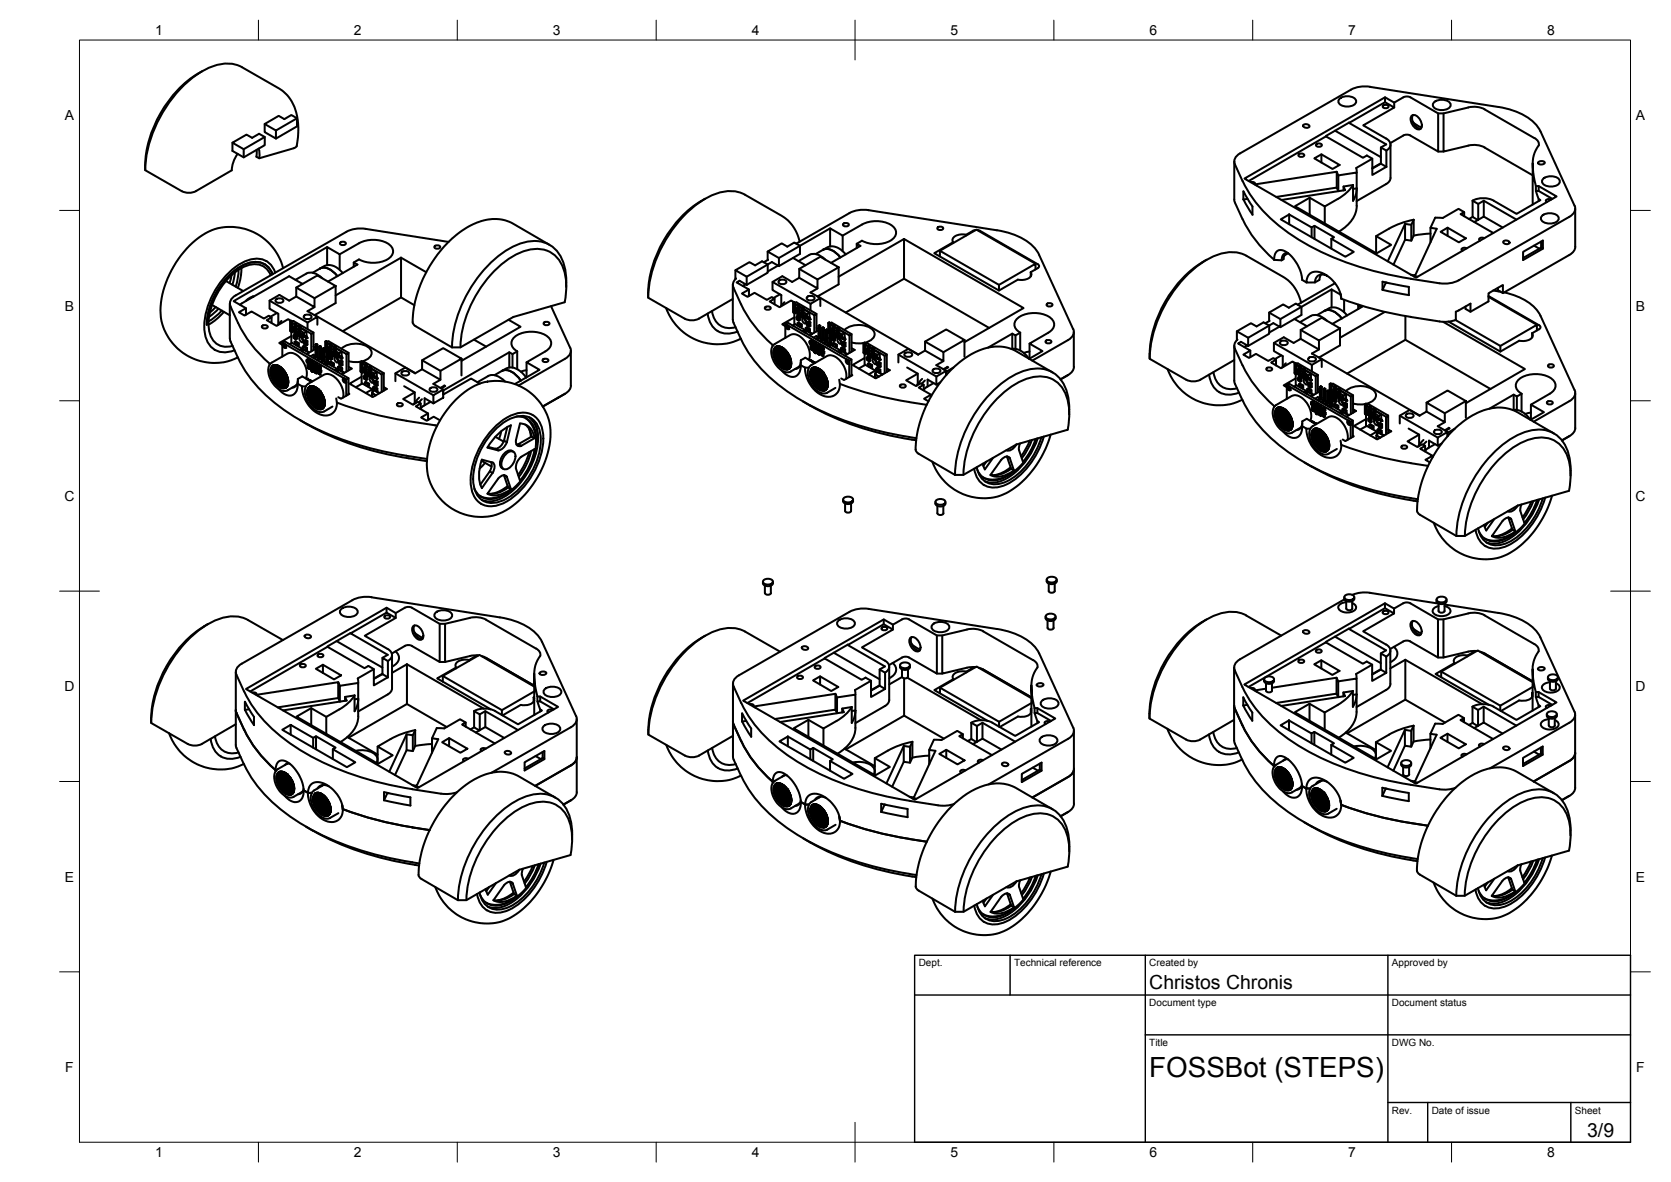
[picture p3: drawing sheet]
<svg xmlns="http://www.w3.org/2000/svg" width="420mm" height="297mm" viewBox="0 0 420 297" stroke-linecap="round" stroke-linejoin="round" font-family="sans-serif">
<defs><g id="words">
<text font-size="7" x="289" y="270.6">FOSSBot (STEPS)</text>
<g font-size="4.9">
<text x="289" y="248.5">Christos Chronis</text>
<text x="399.1" y="285.7">3/9</text>
</g>
<g font-size="3.5">
<text x="39" y="8.8">1</text>
<text x="89" y="8.8">2</text>
<text x="139" y="8.8">3</text>
<text x="189" y="8.8">4</text>
<text x="239" y="8.8">5</text>
<text x="289" y="8.8">6</text>
<text x="339" y="8.8">7</text>
<text x="389" y="8.8">8</text>
<text x="16.3" y="30.2">A</text>
<text x="411.3" y="30.2">A</text>
<text x="16.3" y="78">B</text>
<text x="411.3" y="78">B</text>
<text x="16.2" y="125.9">C</text>
<text x="411.2" y="125.9">C</text>
<text x="16.2" y="173.7">D</text>
<text x="411.2" y="173.7">D</text>
<text x="16.3" y="221.6">E</text>
<text x="411.3" y="221.6">E</text>
<text x="16.4" y="269.4">F</text>
<text x="411.4" y="269.4">F</text>
<text x="39" y="290.8">1</text>
<text x="89" y="290.8">2</text>
<text x="139" y="290.8">3</text>
<text x="189" y="290.8">4</text>
<text x="239" y="290.8">5</text>
<text x="289" y="290.8">6</text>
<text x="339" y="290.8">7</text>
<text x="389" y="290.8">8</text>
</g>
<g font-size="2.5">
<text x="231" y="242.9">Dept.</text>
<text x="255" y="242.9">Technical reference</text>
<text x="289" y="242.9">Created by</text>
<text x="350" y="242.9">Approved by</text>
<text x="289" y="252.8">Document type</text>
<text x="350" y="252.8">Document status</text>
<text x="289" y="262.9">Title</text>
<text x="350" y="262.9">DWG No.</text>
<text x="350" y="279.9">Rev.</text>
<text x="360" y="279.9">Date of issue</text>
<text x="396" y="279.9">Sheet</text>
</g>
</g></defs>
<!-- layer: Visible -->
<g fill="none" stroke="#000" stroke-width=".51">
<path d="M49.8 18.5a29.3 29.3 0 0 0-13.3 23M50.8 17.9l-1 .6M59.8 38.6l-1 1.8-.5 2.4-9 5.2a3.9 3.9 0 0 1-3.6 0l-9.2-5.2v-1.3M61.3 37.5v2M64.5 37.7v1.7M65 37.4l.2 .8v1.6M66.5 31.2v2l2.9 1.6v-2M66.6 34.4l-5.3 3.1-2.9-1.6 3.6-2.1 1.4 .8 1.8-1 1.4 .8v2.1l-5.3 3-2.9-1.6v-2M74.6 36.7l-.7 .5-8.7 2.6-.7-.4M74.6 36.7a15.3 15.3 0 0 0-1.8-12l-.9-1.1-1.4-1.2-9.6-5.5a9.2 9.2 0 0 0-8.5 .2 30.2 30.2 0 0 0-14.3 17.2l-1.2 4.3-.4 4.1M74.7 29.7l-5.3 3.1-2.9-1.6 3.6-2.1 1.4 .8 1.8-1 1.4 .8v2.1l-5.3 3M326.7 38.7l.5-.1a.58 .58 0 0 1 .7 .5l-.7 .3a.58 .58 0 0 1-.7-.5z"/>
<path d="M327.7 31.4l.5-.2 .6 .1 .5 .5a.96 .96 0 0 1-1.7-.2zM330.5 39.8l1.8-1 4.5 2.7-1.8 1zM331.1 36.2l.5-.2a.58 .58 0 0 1 .8 .6l-.8 .3a.58 .58 0 0 1-.7-.5zM332.3 38.8v2M335.7 32.8l11.5 6.7M336.8 24.8a3.1 3.1 0 0 1 4.1 .4 1.41 1.41 0 0 1-1.6 1.5l-.5 .1a1.99 1.99 0 0 1-2.3-1.3zM339.2 30.9l-5.8 3.4M345.1 39.9l-4.1 2.3 .1 1.2M347.2 37l1.4-.7-9.4-5.4 9.1-5.2 2.3 1.3-7.8 4.5 5.7 3.3a1.61 1.61 0 0 1 1.1 1.5 1.61 1.61 0 0 1-1 1.5M347.9 26.5l.5-.2a.58 .58 0 0 1 .7 .6l-.7 .3a.58 .58 0 0 1-.7-.5zM348.3 24.5v1.2M349.6 36.4v8.3"/>
<path d="M350.6 25.8v1.2M354.6 24.5l7 4h1.4l6.2-1.5M354.6 24.5l-.7-.2h-.7l-2.6 1.5-2.3-1.3-35.4 20.4 43.1 24.9 35.4-20.4-4.5-2.6h-.7M354.6 34l-.7-.2-.7 .1-3.6 2.1M355 29.1a1.63 1.63 0 0 1 2.1 1 1.63 1.63 0 0 1-.2 2.4 2.49 2.49 0 0 1-1.9-3.4zM355.2 30.6l1.2 1 1 .4M355.3 28.9a2.52 2.52 0 0 0 2 3.4M360.6 25.7a3.1 3.1 0 0 1 4.1 .3 1.41 1.41 0 0 1-1.6 1.6l-.6 .1a1.99 1.99 0 0 1-2.2-1.3zM361.6 28.5v9.6l-7-4M361.6 38.1h1.4M363 28.5v9.6l6.8-1.6h1.9l1.6 .5M369.2 27l1.9-.2 1.7 .4 13 7.5a1.72 1.72 0 0 1 1.1 1.8"/>
<path d="M373.3 37.1l12.1 7M386.9 36.6a7.3 7.3 0 0 0-1.5 4.4M91.9 57.5l20.9 3.3M91.9 57.5l-1.5-.1-1.4 .2-1.9 .7-27.8 15.9a2.15 2.15 0 0 0-1.3 2.8l1.9 4.2a31 31 0 0 0 7.9 10.2M176.2 50.6a29.3 29.3 0 0 0-13.2 23M177.3 50l-1.1 .6M208.7 57.4l-12.8 7.4-2.9-1.6 3.6-2 1.4 .8 1.7-1.1 1.4 .9v2l-5.2 3.1M212.2 56.2l.5-.2a.58 .58 0 0 1 .7 .6l-.7 .3a.58 .58 0 0 1-.7-.5zM213.6 53.6l1.9-.7 1.4-.2 1.5 .1 32.3 5.1M213.6 53.6l-13.4 7.6M216.8 56.4l-4.9 2.8M216.8 56.4a7.5 7.5 0 0 1 7.7 .5 2.07 2.07 0 0 1 .8 2 2.07 2.07 0 0 1-1.5 1.6 7.8 7.8 0 0 1-7 0l-1.4 .8"/>
<path d="M235.9 57.1l.5-.2a.58 .58 0 0 1 .7 .6l-.7 .3a.58 .58 0 0 1-.7-.5zM242.9 59a2.95 2.95 0 0 0-3.4 1.2l.2 .7M245.3 57.8l-.7 .2-1.7 1v.2M245.7 57.8l.7 .2 14.5 8.4M250.7 57.9a14.7 14.7 0 0 1 10.1 5.3l9 19.5M310.3 40.6l.1 9.8 2 4.7M312.4 45.5l-1.9-4.2a2.17 2.17 0 0 1 1.3-2.8l27.9-16 1.9-.6 2.2-.2 33 5.2a14.7 14.7 0 0 1 10.1 5.3l9 19.5a2.14 2.14 0 0 1-1.3 2.8M312.5 45.5a38.1 38.1 0 0 0 17.4 16.7 79.9 79.9 0 0 0 24.8 7.8M312.5 55.1a30.6 30.6 0 0 0 7.9 10.2M312.6 48.1v2l1-.1M312.7 48.1l2.2 3.8v2.1l-2.2-3.9M314.5 45.8l.9 .1 .1 .5"/>
<path d="M322 55.1l2.1-1.2 5.7 3.3 .7-.4 4.9 2.8-.6 .4 5.6 3.3-2.1 1.2zM324.1 53.9v2.5M329.3 49.7v4.3M329.8 57.2v2.4M330.5 56.8v3.2M333.1 51.9v4.3M336.1 43.2l-20.3 3.1 .2 .3M336.5 44.1l-.4-.9v3.9M337.8 46.9l.4 .9-16 2.5M340.2 46.5v4l.7-1.6 .2-1.6M340.2 46.5l-2.4 .4v.9M340.2 46.5l-.8 1.1-1.6 1.5-4.7 2.8-3.8-2.2-3.7 2.1 20.5 11.9 3.7-2.2-3.8-2.2 3.3-1.8"/>
<path d="M341.1 47.3v-3.9l-4.6 .7v3.9l-.4-.9-15.2 2.4M341.1 47.4v4.3a7.8 7.8 0 0 1-4.4 6.5M341.1 47.3l-.9 .2M346 59.3v4.3M347.2 41.1v-4.1l1.4 .9v4M347.2 41l-2.1 1.3M348.5 42l-3.4 2v-4.1l-1.4-.8-1 .6-9.3-5.4-19.4 11.2M348.6 41.9l-1.4-.8-2.1 1.3M348.6 41.9l-.1 .1M349.6 44.7l-.2 .7-.5 .6-7.8 4.5M353.3 56.3v3.9M354.9 56.5v4"/>
<path d="M355.5 59.2l-.6 1.3-1.6-.3-2.9 6.3M355.5 59.2v-4l-.6 1.3-1.6-.2-4.4 9.4M355.5 55.2a20.4 20.4 0 0 0-6.2 2.3M359.7 57.2l1.6 .3-5.5 11.7-1-.1M359.7 58.7l-4.2 .5M362.2 58.3l1.8-1.1 4.6 2.7-1.8 1zM362.8 54.8l3.9-2.3 1.5 .8-1 .5 8.3 4.8M362.8 54.8l-1.9-.1-1.2 2.5v3.7M364 57.2v2.1M368.2 53.3v1M370.3 50.4a5.9 5.9 0 0 1 5.3 0M370.3 54.5l-.9 .5"/>
<path d="M371.7 51.3v3.9l-1 .6M371.7 55.2l1.4-.8 4.7 2.8M373.1 50.4v4M373.2 59.9a.7 .7 0 0 0-.8-.2 .7 .7 0 0 0-.4 .7l.2 .1M381.3 55.2l-8.2-4.8-1.4 .9-1.4-.9v4.1l1.3 .8M386.2 46.8l-.7-3.5-.1-2.3v10.4M386.2 46.8v1.2l.7 2v.5M386.8 40.8l.4-.3h.7l.5 .4a1.06 1.06 0 0 1-1.7 .1zM386.9 46.8v1.2h-.7M386.9 50l.4 .3-6 3.4-5.7-3.3M386.9 48l3.4 2M387.7 54.2a3.1 3.1 0 0 1 4.2 .4 1.41 1.41 0 0 1-1.6 1.5l-.6 .1a1.99 1.99 0 0 1-2.3-1.3z"/>
<path d="M388 44.9a3.1 3.1 0 0 1 4.1 .4 1.41 1.41 0 0 1-1.6 1.5l-.5 .1a1.99 1.99 0 0 1-2.3-1.3zM390 50.2a.7 .7 0 0 0-.8-.2 .7 .7 0 0 0-.4 .7l.1 .1M394.6 54.5l-27.8 15.9-1.9 .7-1.5 .2-1.5-.1M396.1 52.4v9.6a2.42 2.42 0 0 1-1.5 2.1M53.3 76.6l4.5 2.6M54.2 77.1l-1.4 1.4M54.9 77.6l-2.3 2M55.8 78l-1.9 1.8-1.5 1M56.3 78.4l-1.6 1.6-2.3 1.6M56.8 70.6l4.4 2.5M57.8 76.3v8.8M58.2 69.2l-.5 1.9"/>
<path d="M59.1 68.5l-.7 3.1M60 67.8l-.1 1.7-.6 2.5M60.7 67.4l-.3 2.7-.6 2.2M60.8 76.3l-.5 .3M61.8 77.5v1.6M63.6 74.6h.1M63.9 74.5l-1.3 .5-.8 .7M66.5 66.4h.1M66.9 65.6h.1M67.8 75.6l9.5 5.5M68.1 69.2a4.3 4.3 0 0 0-5.8-2.5 16.7 16.7 0 0 0-9.5 11.9 7.6 7.6 0 0 0 1.5 7.7 4.4 4.4 0 0 0 4.2 .6M68.3 79.8v1.4"/>
<path d="M68.5 68.9a4.6 4.6 0 0 0-6.2-2.8 17.4 17.4 0 0 0-9.5 11l-.6 2.3-.2 2.2M69.2 68.5a4.9 4.9 0 0 0-6.8-3.1 19 19 0 0 0-10.5 12.8 9.9 9.9 0 0 0 1 8.8 5.1 5.1 0 0 0 6.1 1M69.3 75.3l1-.3a.73 .73 0 0 1 .9 .8l-.9 .3a.73 .73 0 0 1-1-.8zM69.6 78.7l-1.6 .9M71.2 67.4a13.7 13.7 0 0 0-23.6-5.6 24.3 24.3 0 0 0-7.2 17.1 13.5 13.5 0 0 0 19.4 10.9M74.5 72.3l5.3-3.1 4.6 2.7-5.3 3zM74.5 72.3v2.2l-1.8 1.1-2.4-1.5-2.5 1.5v2l2.2 1.3v2.6M74.5 74.5l4.6 2.7v-2.3M76.1 71.4l-3.4-2-12 6.9M76.4 79.4l1-.4a.73 .73 0 0 1 .9 .8l-.9 .4a.73 .73 0 0 1-1-.8zM77 68.8l-2.7 1.5M77 68.7a3.5 3.5 0 0 1 4 1.2"/>
<path d="M79.1 77.2l-1.8 1 2.5 1.4M79.1 79.1l25.3 14.7M80.5 67.5l.9-.6a3.9 3.9 0 0 1 4.8 1.7M80.5 67.5l-1.9 1M80.5 67.5a3.8 3.8 0 0 1 4.3 1.9M82.3 66.6v-4.5l3.1 1.8v3.9M82.3 62.1l-23.6 13.6 3.1 1.8-1.7 1 1.4 .8 1.7-1 3.2 1.8 1.2-.8 .7 .5-1.2 .7 2.4 1.4 3-1.7 .7 .4M84.4 71.9v4.3l-5.3 3M85.7 60.9l.5-.2a.58 .58 0 0 1 .7 .6l-.7 .3a.58 .58 0 0 1-.7-.5zM88.9 67v-1l1 .5-7.4 4.3M90.3 61.1l-4.9 2.8M90.3 61.1a7.5 7.5 0 0 1 7.7 .5 2.07 2.07 0 0 1 .8 2 2.07 2.07 0 0 1-1.4 1.6 7.8 7.8 0 0 1-7.1 0l-1.4 .8"/>
<path d="M100.8 64.8v9.9l-14.6 8.5M100.8 64.8l6.4 3.6M100.8 64.8l-16.4 9.4M100.8 74.7l3.4 2M109.4 61.8l.6-.2a.58 .58 0 0 1 .7 .6l-.7 .3a.58 .58 0 0 1-.8-.5zM138.2 61.5l-9.2-5.3a11.6 11.6 0 0 0-11.7 1.1 30.3 30.3 0 0 0-13.5 23.6l.1 .6 .6 .5 9.1 5.3h2.2l13.3-7.6 12.9-3.7a14.1 14.1 0 0 0-1.5-10.7 7.5 7.5 0 0 0-9.2-2 26 26 0 0 0-12.9 13.3 25.7 25.7 0 0 0-2.6 10.7M138.6 76.9l4.8 10.5a2.18 2.18 0 0 1-1.3 2.8M142.4 72.1a11.9 11.9 0 0 0-3.3-10 8.7 8.7 0 0 0-9.3-.5 29.6 29.6 0 0 0-14.2 16.3l-.9 2.7-.7 2.7-.3 4M163 73.6v1.2l9.2 5.3a3.9 3.9 0 0 0 3.5 0M167.5 77.4a13.6 13.6 0 0 0 18.8 7.7M177.9 78.8a5.1 5.1 0 0 0 7.6 4.5M179 78.2a4.4 4.4 0 0 0 6 4"/>
<path d="M184.3 71.6v8.8M184.3 75.1l-8.6 5M184.9 67.9v2.1h.2a1.95 1.95 0 0 0-.7 2.3l1.9 4.2a31 31 0 0 0 8 10.2M187.5 71.4l-.7 .5M187.7 71.6l-1.8-1-.7 .4 3.1 1.8-1.8 1 1.5 .8 1.7-1 3.1 1.8 1.3-.8 .7 .5-1.3 .7 2.5 1.4 2.9-1.7 .7 .4M187.7 69.5v2.1M188.3 72.8v1.6M192.5 77.1l.6-.1a.58 .58 0 0 1 .7 .5l-.7 .4a.58 .58 0 0 1-.8-.6zM193 63.2l.1 2.1-1.1 .6M194.2 70.9l9.6 5.5M194.8 75.1v1.4M195.6 66.7l-2.6 1.5"/>
<path d="M195.8 70.6l.9-.3a.73 .73 0 0 1 1 .8l-1 .3a.73 .73 0 0 1-.9-.8zM195.9 64.8v2.1l-1.8-1-6.4 3.6-2.8-1.6 3.5-2 1.5 .8 1.7-1 1.4 .8v2l-5.3 3.1M196.1 74l-1.6 .9M197.2 75.9l-.9 1.1M199.4 64.8l3.1 1.9M199.4 76.1l.3 .1M199.7 76.2l.2-.1v2.3l.6-.3M199.7 76.2v2.3M199.7 79.8l-3 1.7 .8 .5M199.7 78.7v2.9M199.9 76.1l-.2-.2-.3 .2v2.2l.4 .4M199.9 76.4l.8 .4"/>
<path d="M199.9 76.1l.4-.1 5 2.9M199.9 76.1h.1M200.3 79.7v.5l.6 .4M200.3 78.5l.2 .1M200.4 79.4v.2M200.5 77.6l-.2-.1v.4M200.5 78.4l-.7 .3-.1-.2M200.5 77.4l-.2 .1M200.5 77.9l-.6 .2M200.5 79l.4 .3M200.7 80l.2-.1v.5l-.2 .1zM200.7 79.3l-.3 .1 .5 .3"/>
<path d="M200.7 76.8l.1 2.5 .8-.2M200.7 76.8l.3-.1v2.4l.6-.4M200.9 79.9l-.5-.3-.1 .1 .4 .3M200.9 79.4l.2 .1v.9l-.2 .2v-.9l.2-.2M201 67.6l5.3-3.1 4.6 2.7-5.4 3zM201 67.6v2.2l-1.8 1.1-2.5-1.5-2.5 1.5v2l2.2 1.3v2.6M201 69.8l4.5 2.7v-2.3M201 76.7l-.3-.2-.2 .2v2.3M201 77l.6 .4M201 77.1l.6 .4M201 77.9l.6 .3M201.1 60.7a9.9 9.9 0 0 0-4.5-6.5l-9.3-5.3a9.2 9.2 0 0 0-8.4 .2 30.2 30.2 0 0 0-14.3 17.3l-1.2 4.3-.4 4.1"/>
<path d="M201.4 79.1l.2 .1M201.6 78.5l-.6 .2M201.6 77.3l.2 .2M201.7 79.8l.2 .2M201.8 77.5l.1 2.4 .9-.3v-.3l-.3-.2-.4 .3M201.8 77.5l.3-.2v2.4l.7-.4M201.9 79.9a.84 .84 0 0 0 0 .9 .84 .84 0 0 0 .8 .5v-.8l-.6-.6M202.1 77.6l2.6 1.6v4.4M202.1 77.8l1.4 .8v1l-.6 .4v-1l.6-.4M202.1 77.3l-.3-.2-.2 .2 .1 2.5M202.1 78.5l.8 .5M202.5 79.8l.4 .2"/>
<path d="M202.9 74.7l.9-.4a.73 .73 0 0 1 1 .8l-1 .4a.73 .73 0 0 1-.9-.8zM203 79.9l.1 .1M203.1 79.8v.2M203.2 79.8l-.1 .2zM203.3 79.8v.3M203.3 79.8v.3zM203.4 79.9l.2 .4M203.5 79.9l.2 .3-.2 .1M203.5 79.9l.1 .3zM203.5 64.1l-2.7 1.5M203.5 64a3.5 3.5 0 0 1 4 1.2M204.7 79.2l.6-.3v4.4"/>
<path d="M205.5 72.5l-1.7 1 2.5 1.4M205.5 74.5l25.4 14.6M206.3 76.9v-2l-2.5 1.5v1.6M206.9 62.8l1-.6a3.9 3.9 0 0 1 4.7 1.7M206.9 62.8l-1.8 1M206.9 62.8a3.8 3.8 0 0 1 4.4 1.9M208.7 61.9v-4.5l3.2 1.8v3.9M210.9 67.2v4.3l-5.3 3M212.6 78.5l14.7-8.5 21.4 12.4M215.4 62.3v-1l.9 .5-7.4 4.3M227.3 60.1l30.1 17.3-14.9 8.6M227.3 60.1l-16.4 9.4"/>
<path d="M227.3 60.1v9.9M236.3 64.4v-1.4l9.2-5.3 14.9 8.6M236.3 63l14.9 8.6 9.2-5.3v1.4M239.6 61.1v-.2l-4.7 2.7 16.3 9.4 4.7-2.7a2.95 2.95 0 0 0 3.4-1.3l-.1-.6M251.2 71.6v1.4M259.2 68.4v1.1M260.9 67.4l-1.7 1M260.9 66.4l.4 .5-.4 .5M263.4 76.3l.5-.1a.58 .58 0 0 1 .7 .5l-.7 .3a.58 .58 0 0 1-.7-.5zM302.3 65.9a29.4 29.4 0 0 0-13.2 23M303.4 65.3l-1.1 .6M319.1 78.6l.1 2.1-1.1 .5"/>
<path d="M322.2 65.4l-1.8-.1a1.99 1.99 0 0 1 1.7-2.5 7.8 7.8 0 0 1 5 5.7l.3 1.9M323.3 63.6l-.4 .7-.2 .8-.5 .3M323.8 63.7l-.9 .5M323.9 63.7a1.4 1.4 0 0 0-1.7 1.7M327.2 76.1a9.9 9.9 0 0 0-4.6-6.5l-9.2-5.3a9.2 9.2 0 0 0-8.5 .2 30.2 30.2 0 0 0-14.3 17.2l-1.1 4.3-.4 4.1M327.4 70.4l1.1 .6M331.7 70.3l-1.1 .7M332.2 69l-.4 1.3M333 78.1l1-.5a4 4 0 0 1 4.7 1.7M333 78.1l-1.8 1.1M333 78.1a3.8 3.8 0 0 1 4.4 1.9M333.7 69.3a1.94 1.94 0 0 0-2.1-.1 1.94 1.94 0 0 0-1 1.8h-2.1a2.52 2.52 0 0 1 1.1-2.4 2.52 2.52 0 0 1 2.7-.1 8.2 8.2 0 0 1 4.9 6.6l-.1-1.2"/>
<path d="M334.8 60v2.5M334.8 72.7l-12.9 7.5-2.8-1.6 3.5-2.1 1.5 .8 1.7-1 1.4 .8v2l-5.3 3.1M335.7 71.2l-9.4 5.4M337.1 74l-2.3-1.3v4.6M337.3 75.1l6.4 2.1 8.2 1.9 10.7 1.8 1.8-.1 1.7-.4M338 75.4v3.1M341.5 77.7v-1.1l.9 .5-7.4 4.3M341.5 76.6h.1M347.6 72.8l6.7 1.4M348.2 78.4l-11.3 6.5M348.5 71l-.9 1.8M348.5 71l.3 .1"/>
<path d="M353.4 79.4v6M354.2 72.1v2.1M354.3 72.1l-6.7-1.3v2M354.7 70.1l7.2 1.1M355.5 69.5l.9 .1M366.1 78.3v2.1M366.1 78.3l3.6-2v2M368.8 62.4a.7 .7 0 0 0-.8-.2 .7 .7 0 0 0-.4 .7l.1 .1M374.3 74.4l13 7.6v.5l-2.1 1.2v1.1M374.3 74.6l12.1 7M375.5 73l1.8 .3M377.9 73.7v-2.1l-3.6 2.1v2l-4.6 2.6-1.2-.7v-.6"/>
<path d="M378 60.6l.5-.2 .6 .1 .5 .5a.96 .96 0 0 1-1.6-.2zM378.2 73.5a13 13 0 0 1 9.1 5.9l8.6 18.6a2.18 2.18 0 0 1-1.3 2.8M385.7 61.7l1.4 .8M387.5 62.2l.4 .3v-2l-4.9 2.8v2l4.9-2.8M387.5 60.7v1.5l-4.5 2.6M394.6 64.1l-16.7 9.6-1.3-.8v-.6M54 87.9h.1M57.8 85l.1 .5a35.5 35.5 0 0 0 15.5 18.8 75.8 75.8 0 0 0 28.8 10.2M66 81.8l.6-.1a.58 .58 0 0 1 .7 .5l-.7 .4a.58 .58 0 0 1-.7-.6zM68 91.4h-.2v.3M68.2 92.9l.1 .2h-.1M68.2 93.1l.1 .4-.1 .1"/>
<path d="M68.2 93.6v.4M68.2 93.6l.3 .2zM68.2 93.2l.3 .2zM68.2 92.8l.3 .2-.2 .1zM68.2 93.1h.1M68.2 92.8v.1M68.2 93.3v.3M68.2 92.9v.2M68.2 93.6h.1M68.2 93.2h.1M68.2 92.6l.1 .1-.1 .1M68.2 92.8h.1"/>
<path d="M68.2 94l.3 .2-.2 .1M68.3 93.6l.2 .2M68.3 93.2l.2 .2M68.3 92.8l.2 .2M68.3 92.5l-.1 .1M68.3 92.6l-.1 .2M68.3 93.9h.1M68.3 93.9l-.1 .1M68.3 92.5l.2 .1M68.3 93.5l-.1 .1M68.3 92.5h-.1M68.3 94l.1 .2"/>
<path d="M68.3 94.3l.2 .4M68.3 94.3l.3 .2zM68.3 92.4v.1M68.3 93.1l.3 .2zM68.3 93.5l.3 .2zM68.3 93.9l.3 .2zM68.3 92.7l.3 .2h-.1zM68.4 92.3l.2 .2h-.1zM68.4 94.2l-.1 .1M68.4 93.4l-.1 .1M68.4 93.8l-.1 .1M68.4 93l-.1 .1"/>
<path d="M68.4 93.9l.2 .2M68.4 94.3l.2 .2M68.4 92.6l-.2 .2M68.4 92.3l.2 .2M68.4 93.1l.2 .2M68.4 93.5l.2 .2M68.4 92.7l.2 .2M68.4 92a2.11 2.11 0 0 1 2.8 .9 3.6 3.6 0 0 1 .8 4.5 2.11 2.11 0 0 1-2.8-.9 3.6 3.6 0 0 1-.8-4.5zM68.4 92.1l-.1 .2 .2-.1M68.4 94.2h.1M68.4 92.2l-.1 .2 .2 .2-.3-.1M68.5 94.7l.1 .2"/>
<path d="M68.5 92.1h-.1M68.5 94.6l.2 .2zM68.5 94.2l.2 .2-.1 .1zM68.5 92.6l.1-.1 .2 .3zM68.5 93l.1-.1 .1 .3zM68.5 93.4h.1l.1 .2zM68.5 93.8l.2 .2zM68.5 92.1h.1M68.5 94.5l-.1 .1M68.5 94.1v.1M68.5 92.2l.3 .2zM68.5 94.6l.2 .2"/>
<path d="M68.5 93.3v.1M68.5 93.7v.1M68.5 92.9h.1M68.5 92.5h.1M68.5 92l.1 .1h-.1M68.5 93.8l.2 .2M68.5 94.2l.2 .2M68.6 94.9l.1 .3M68.6 92.6l.1 .2M68.6 93l.1 .2M68.6 93.4l.1 .2M68.6 92.2l.1 .2"/>
<path d="M68.6 92l-.1 .1M68.6 91.9v.1M68.6 94.9h.1l.2 .2zM68.6 94.5l.3 .2zM68.6 94.1l.3 .2zM68.6 91.9l.1 .1M68.6 91.9h.1M68.6 94.8v.1M68.6 92.1l.3 .2zM68.6 92.9l.2-.1 .1 .3zM68.6 93.7l.3 .2zM68.6 93.3l.3 .2z"/>
<path d="M68.6 92.5l.2-.1 .1 .3zM68.6 94h.1M68.6 94.4v.1M68.7 94.9l.2 .2M68.7 92h-.1M68.7 93.6h-.1M68.7 93.2h-.1M68.7 92.8h-.1M68.7 92.4h-.1M68.7 91.8l.1 .2-.2-.1M68.7 94.5l.2 .2M68.7 94.1l.2 .2"/>
<path d="M68.7 93.7l.2 .2M68.7 95.2h.1M68.7 95.2l.1 .3M68.7 91.8l-.1 .1M68.7 92.1l.1 .2 .2-.2M68.7 92.9l.2 .1M68.7 93.3l.1 .2 .2-.1M68.7 92.5l.2 .1M68.7 91.8h.1M68.7 94.8l.3 .2zM68.7 95.2l.3 .2h-.1zM68.8 94.4l.1-.1 .1 .3z"/>
<path d="M68.8 94l.2 .2zM68.8 91.8h.1M68.8 95.1h-.1M68.8 92.4l.2 .1zM68.8 93.6l.2 .1-.1 .1zM68.8 93.2l.2 .1-.1 .1zM68.8 92.8l.2 .1zM68.8 92l.2 .1zM68.8 93.9h-.1M68.8 94.3h-.1M68.8 94.7h-.1M68.8 94.8l.2 .2"/>
<path d="M68.8 95.2l.2 .2M68.8 91.9h.1M68.8 93.1h.1M68.8 93.5h-.1M68.8 92.7h.1M68.8 92.3h.1M68.8 94.4l.2 .1M68.8 93.9l.2 .2M68.8 95.5h.1M68.8 95.5l.1 .1M68.9 91.8h-.2M68.9 92.3l.1 .2"/>
<path d="M68.9 93.5l.1 .2M68.9 93.1l.1 .2M68.9 92.7l.1 .2M68.9 91.9l.1 .2M68.9 95.5l.2 .2zM68.9 95.1l.3 .1-.2 .1zM68.9 95.4h.1M68.9 93.8l.3 .2zM68.9 94.3l.2-.1 .1 .2zM68.9 94.7l.3 .1zM68.9 95h.1M68.9 95.6l.2 .3"/>
<path d="M68.9 91.8l.3 .2zM68.9 92.6l.3 .2-.2 .1zM68.9 93.4l.3 .2-.2 .1zM68.9 93l.3 .2-.2 .1zM68.9 92.2l.3 .2zM68.9 95.5l.2 .1M68.9 94.2h.1M68.9 94.6h.1M69 91.7h.1M69 95l.2 .2M69 94.6l.2 .2M69 93.8h-.1"/>
<path d="M69 92.9l-.1 .1M69 92.5l-.1 .1M69 93.8l.2 .2M69 94.2l.2 .2M69 91.8l.2 .2M69 92.6l.2 .2M69 93.4l.2 .2M69 93l.2 .2M69 92.2l.2 .2M69 95.4l.2-.1 .1 .2zM69 94.9l.3 .2zM69 95.7h.1"/>
<path d="M69.1 95.9l.1-.2v.3M69.1 94.1l.2 .2zM69.1 94.5l.2 .2-.1 .1zM69.1 94.9h-.1M69.1 95.3h-.1M69.1 92.1l.2 .2zM69.1 92.9h.1l.1 .2zM69.1 93.3h.1l.1 .2zM69.1 91.7l.1 .2 .2-.2M69.1 93.7l.2 .2zM69.1 92.5h.1l.1 .2zM69.1 95.3l.2 .2"/>
<path d="M69.1 95.7v.1M69.1 94.5h-.1M69.1 94l-.1 .1M69.1 94.9l.2 .2M69.1 94.5l.2 .2M69.1 93.2l-.1 .1M69.1 93.6l-.1 .1M69.1 92.8l-.1 .1M69.1 92.4l-.1 .1M69.1 92l-.1 .1M69.1 95.8l.1 .1M69.1 93.7l.2 .2"/>
<path d="M69.1 94.1l.2 .2M69.1 95.8v.1M69.2 92.1l.1 .2M69.2 92.9l.1 .2M69.2 93.3l.1 .2M69.2 92.5l.1 .2M69.2 91.7l.1 .2M69.2 96l.1 .3M69.2 95.6l.2 .2-.1 .1zM69.2 94.8l.2 .2zM69.2 95.2l.2 .2zM69.2 96h.1"/>
<path d="M69.2 95.6h.1M69.2 94.4l.3 .2h-.2zM69.2 94l.3 .2zM69.2 94.7v.1M69.2 95.1v.1M69.2 92.4l.3 .2zM69.2 93.2l.3 .2zM69.2 93.6l.3 .2zM69.2 92.8l.3 .2zM69.2 92l.3 .2zM69.2 95.6l.2 .2M69.2 95.2l.2 .2"/>
<path d="M69.2 93.9h.1M69.2 94.3h.1M69.2 96l.3 .1M69.3 94.8l.1 .2M69.3 95.9l-.1 .1M69.3 93.5h-.1M69.3 93.1h-.1M69.3 92.7h-.1M69.3 92.3h-.1M69.3 91.9h-.1M69.3 92.4l.2 .2M69.3 93.2l.2 .2"/>
<path d="M69.3 94.4l.2 .2M69.3 94l.2 .2M69.3 93.6l.1 .2 .1-.1M69.3 92l.2 .2M69.3 95.9h.1l.2 .2zM69.3 92.8l.2 .1M69.3 95.5l.3 .2zM69.3 94.7l.2-.1 .1 .3zM69.3 95.1l.3 .2zM69.3 95.4h.1M69.3 95.8v.1M69.4 96.2l.1 .2"/>
<path d="M69.4 91.9l.2 .2zM69.4 94.3l.2 .2zM69.4 93.9l.2 .2zM69.4 95.9l.2 .2M69.4 95h-.1M69.4 92.7l.2 .1-.1 .1zM69.4 93.5l.2 .1-.1 .1zM69.4 93.1l.2 .1zM69.4 92.3l.2 .2zM69.4 95.5l.2 .2M69.4 94.2h-.1M69.4 94.6h-.1"/>
<path d="M69.4 91.8h-.1M69.4 93.8h-.1M69.4 94.7l.2 .2M69.4 95.1l.2 .2M69.4 96.2l-.1 .1M69.4 93.4h-.1M69.4 93h-.1M69.4 92.6h-.1M69.4 92.2h-.1M69.4 91.8l.2 .2M69.4 92.7l.2 .1M69.4 94.3l.2 .2"/>
<path d="M69.4 93.9l.2 .2M69.4 93.5l.2 .1M69.4 93.1l.2 .1M69.4 92.3l.2 .1M69.4 96.2l.3 .2h-.1zM69.5 95.4l.2 .2zM69.5 95.8l.1-.1 .1 .3zM69.5 95l.2 .2zM69.5 95.3h-.1M69.5 95.7h-.1M69.5 96.4l.1 .1M69.5 92.1l.3 .2z"/>
<path d="M69.5 93.8l.3 .1zM69.5 94.2l.3 .1zM69.5 94.6l.1-.1 .2 .2M69.5 93.4l.3 .1zM69.5 92.5l.3 .2zM69.5 91.8l.1 .2 .1-.2M69.5 95.8l.2 .2M69.5 96.2l.2 .2M69.5 94.9h.1M69.5 94.6l.1 .2M69.5 95.4l.2 .2M69.5 94.1h.1"/>
<path d="M69.5 94.5h.1M69.5 92.1h.1M69.5 92.5h.1M69.6 95l.1 .2M69.6 93.3h-.1M69.6 92.9h-.1M69.6 94.5l.1 .2M69.6 96.5l.1-.1 .1 .3M69.6 92.1l.2 .2M69.6 93.7l.2 .2M69.6 94.1l.2 .2M69.6 93.3l.2 .2"/>
<path d="M69.6 92.5l.2 .2M69.6 92.9l.1 .2M69.6 96.1l.2 .2zM69.6 91.8l.1 .2 .1-.2M69.6 96.5h.1M69.6 96.4h.1M69.6 95.7l.2-.1 .1 .2zM69.6 95.3l.3 .1zM69.6 96h.1M69.6 93.2l-.1-.3h.2l.2 .5h-.1M69.6 95.6h.1M69.6 96.5l.3 .1"/>
<path d="M69.7 92.4l.2 .2zM69.7 93.6h.1l.1 .2zM69.7 94.1l.1-.1 .1 .2zM69.7 94.5l.2 .1zM69.7 92.8l.2 .2zM69.7 92l.2 .2zM69.7 96.1l.1 .2M69.7 95.2h-.1M69.7 95.7l.1 .1M69.7 95.2l.2 .2M69.7 94.3l-.1 .1M69.7 93.5l-.1 .1"/>
<path d="M69.7 93.9l-.1 .1M69.7 93.1l-.1 .1M69.7 92.3l-.1 .1M69.7 92.7l-.1 .1M69.7 92h-.1M69.7 93.1v.1M69.7 94.4l.2 .2M69.7 94.8l.1 .3-.1-.3 .2 .2M69.7 96.4l.2-.1 .1 .2zM69.7 92.4l.2 .2M69.7 93.6l.2 .2M69.7 94l.2 .2"/>
<path d="M69.7 92.8l.2 .2M69.7 92l.2 .2M69.7 93.2l.1 .2M69.7 96l.3 .1zM69.7 94.7l-.1 .1 .3-.1 .1 .2-.1 .1M69.7 95.1l.2-.1zM69.8 91.8h.1M69.8 95.6l.1-.1 .1 .2zM69.8 95.9h-.1M69.8 96.3h-.1M69.8 96.7l.1 .1M69.8 95.1l.2 .2z"/>
<path d="M69.8 96.4l.2 .1M69.8 95.5h-.1M69.8 94.7l.1 .2M69.8 92.7l.3 .2zM69.8 93.5l.3 .2zM69.8 94.3l.3 .2zM69.8 93.9h.2l.1 .2zM69.8 92.3l.3 .2h-.2zM69.8 95.9l.2 .2M69.8 94.6v.1M69.8 93.2h-.1l.1 .3M69.8 95.1l.2 .2"/>
<path d="M69.8 95.5l.2 .2M69.8 92.2v.1M69.8 96.7h.1M69.8 94.2v.1M69.8 93.4v.1M69.8 93.8v.1M69.8 92.6v.1M69.8 93v.1M69.8 91.9l.2 .2M69.9 92.7l.2 .2M69.9 93.5l.2 .2M69.9 94.3l.2 .2"/>
<path d="M69.9 93.9l.2 .2M69.9 92.3l.1 .2M69.9 93.1v.2M69.9 94.7l.1 .2M69.9 96.8h.1M69.9 91.9v.2l.1-.2M69.9 95.8l.2 .2zM69.9 96.3l.2 .1zM69.9 95.4l.3 .2-.2 .1zM69.9 96.6l.1 .2M69.9 95.7v.1M69.9 96.1l-.1 .1"/>
<path d="M69.9 93.4h-.1M69.9 92.2l.3 .2zM69.9 95h.2l.1 .2zM69.9 94.6l.3 .2zM69.9 96.2l.2 .2M69.9 95.3v.1M70 93l.2 .2zM70 94.2l.2 .2h-.1zM70 93.8l.2 .2zM70 93.4l.2 .2h-.1zM70 92.6l.2 .2zM70 95.8l.1 .2"/>
<path d="M70 93.1l.1 .2M70 94.9l-.1 .1M70 92.1h-.1M70 93.1h-.2l.1 .2M70 95.4l.2 .2M70 94.5h-.1M70 94.1h-.1M70 92.9h-.1M70 93.7h-.1M70 92.5h-.1M70 96.8l-.1-.1 .1-.1v.3M70 92.2l.2 .2"/>
<path d="M70 95l.2 .2M70 94.6l.2 .2M70 92.6l.2 .2M70 96.9l.2 .1M70 96.8h.1M70 92h.1M70 96.5l.3 .2zM70 93l.2 .2M70 94.2l.2 .2M70 93.8l.2 .2M70 93.4l.2 .2M70 95.7l.3 .2z"/>
<path d="M70 96.1l.3 .2zM70 94.9h.1M70 96.8v.1M70 96.4v.1M70.1 95.3l.2 .2h-.1zM70.1 96l-.1 .1M70.1 93.3h-.2M70.1 92.5l.2 .2zM70.1 94.9l.1-.1 .1 .3zM70.1 92.9l.1-.1 .1 .3zM70.1 96.1l.2 .2M70.1 96.5l.2 .2"/>
<path d="M70.1 95.2h-.1M70.1 95.6l-.1 .1M70.1 93.3h-.1M70.1 93.3l.3 .2zM70.1 94.1l.3 .1-.2 .1zM70.1 94.5l.3 .2zM70.1 93.7l.3 .2zM70.1 95.7l.2 .2M70.1 96.8h-.1M70.1 94.8h.1M70.1 92.4h.1M70.1 92h.1"/>
<path d="M70.1 96.9h.1M70.1 95.3l.2 .2M70.1 94.4h.1M70.1 94h.1M70.1 93.6h.1M70.1 93.2h.1M70.1 92.8h.1M70.1 96.8l.3 .2-.1 .1zM70.1 92.5l.2 .2M70.1 93.3l.2 .1M70.1 94.5l.2 .1M70.1 94.9l.2 .1"/>
<path d="M70.1 92.9l.2 .1M70.1 92.1l.2 .2M70.2 96.4l.2 .2zM70.2 94.1l.2 .1M70.2 93.6l.1 .2M70.2 96.7l-.1 .1M70.2 96l.2 .2h-.1zM70.2 92v.3h.1l-.1-.2M70.2 96.3h-.1M70.2 95.6l.1-.1 .1 .3zM70.2 95.2l.3 .2zM70.2 96.8l.2 .2"/>
<path d="M70.2 95.9h-.1M70.2 92.8l.3 .1zM70.2 94.8l.3 .1zM70.2 93.2l.3 .1zM70.2 92.4l.3 .1zM70.2 96.4l.2 .2M70.2 95.1h.1M70.2 95.5h.1M70.3 93.6l.2 .1zM70.3 94l.2 .1zM70.3 94.4l.2 .1zM70.3 96l.1 .2"/>
<path d="M70.3 95.6l.1 .2M70.3 94.7h-.1M70.3 92.3h-.1M70.3 93.1h-.1M70.3 92.7h-.1M70.3 95.2l.2 .1M70.3 94.3h-.1M70.3 93.9h-.1M70.3 93.5h-.1M70.3 96.7l.2 .2h-.1zM70.3 97.1l.2 .1M70.3 92.1v.1"/>
<path d="M70.3 92.7l.2 .2M70.3 93.5l.2 .2M70.3 94.3l.2 .2M70.3 94.7l.2 .2M70.3 93.1l.2 .2M70.3 92.3l.2 .2M70.3 97h-.1M70.3 96.3l.3 .2zM70.3 93.9l.2 .2M70.3 96.6h.1M70.3 95.9l.3 .2zM70.3 96.2h.1"/>
<path d="M70.4 95.5l.1-.1 .1 .2zM70.4 95l.2 .2zM70.4 96.7l.1 .2M70.4 95.8h-.1M70.4 97.1h.1M70.4 93l.2 .2zM70.4 93.8l.2 .2zM70.4 94.6l.2 .2zM70.4 93.4l.2 .2-.1 .1zM70.4 92.6l.2 .2zM70.4 96.3l.1 .1M70.4 95.4h-.1"/>
<path d="M70.4 94.2l.2 .2zM70.4 95.4l.2 .2M70.4 95.8l.2 .2M70.4 94.6h.1M70.4 93.4h.1M70.4 95h-.1M70.4 92.5l-.1 .1M70.4 93.8h.1M70.4 92.9v.1M70.4 92.2l.2 .2M70.4 95l.2 .2M70.4 92.6l.2 .2"/>
<path d="M70.4 94.2h.1M70.4 97l.2-.1 .1 .3zM70.4 96.6l.3 .2zM70.4 93l.2 .2M70.4 93.8l.2 .2M70.4 94.6l.2 .2M70.4 94.2l.2 .2M70.4 93.4l.2 .2M70.5 92.2v.3v-.2M70.5 96.2l.1-.1 .1 .2zM70.5 96.9h-.1M70.5 95.7l.2 .2z"/>
<path d="M70.5 97l.2 .1M70.5 96.1h-.1M70.5 96.5h-.1M70.5 92.5l.3 .2zM70.5 95.3l.2 .2-.1 .1zM70.5 96.5l.2 .2M70.5 95.7h.1M70.5 93.3l.3 .2zM70.5 94.9l.3 .2zM70.5 94.5l.3 .2zM70.5 94.1l.3 .2zM70.5 93.7l.3 .2z"/>
<path d="M70.5 92.9l.3 .2zM70.5 96.1l.2 .2M70.5 95.2v.1M70.5 92.4v.1M70.5 95.7l.2 .2M70.5 94.8v.1M70.5 92.8v.1M70.5 94.4v.1M70.5 94v.1M70.5 93.2v.1M70.5 93.6v.1M70.6 92.5l.2 .2"/>
<path d="M70.6 95.3l.1 .2M70.6 94.9l.2 .2M70.6 92.9l.2 .2M70.6 97.2l.2 .2M70.6 96.4l.2 .2zM70.6 96.9l.1-.1 .1 .2zM70.6 93.3l.2 .2M70.6 94.5l.2 .2M70.6 94.1l.2 .2M70.6 93.7l.2 .2M70.6 92.3h.1M70.6 96l.3 .2z"/>
<path d="M70.6 96.8h-.1M70.6 95.6l.3 .2zM70.6 96.8l.2 .2M70.6 96.4h.1M70.6 96h.1M70.6 97.2l.1 .1M70.7 92.8l.2 .2zM70.7 93.6l.2 .2zM70.7 95.2l.2 .2h-.1zM70.7 93.2l.2 .2zM70.7 92.4l.2 .2zM70.7 96.4l.1 .2"/>
<path d="M70.7 95.5l-.1 .1M70.7 94.4l.2 .2zM70.7 94.8l.1-.1 .1 .3zM70.7 94l.2 .2zM70.7 96l.2 .2M70.7 92.7h-.1M70.7 95.1l-.1 .1M70.7 93.1h-.1M70.7 95.6l.2 .2M70.7 94.7h-.1M70.7 94.3h-.1M70.7 93.9h-.1"/>
<path d="M70.7 93.5h-.1M70.7 97.1l.3 .2zM70.7 92.8l.2 .2M70.7 93.6l.2 .2M70.7 94.8l.2 .2M70.7 95.2l.2 .2M70.7 94l.2 .2M70.7 93.2l.2 .2M70.7 96.7l.3 .2-.2 .1zM70.7 94.4l.1 .2 .2-.1M70.7 97.1h.1M70.8 96.3l.2 .2h-.2z"/>
<path d="M70.8 95.9l.2 .2zM70.8 96.6l-.1 .1M70.8 97.3l.1 .1M70.8 80.6l-1 1.1M70.8 96.7l.2 .2M70.8 97.1l.1 .2M70.8 96.2l-.1 .1M70.8 95.8h-.1M70.8 93.1l.2 .2zM70.8 93.9l.3 .2zM70.8 94.7l.3 .2zM70.8 95.1l.2 .2z"/>
<path d="M70.8 93.5l.3 .2zM70.8 92.7l.2 .2zM70.8 96.3l.2 .2M70.8 95.4h.1M70.8 95.9l.2 .2M70.8 94.2h.1M70.8 92.6h.1M70.8 95h.1M70.8 93h.1M70.8 94.6h.1M70.8 93.4h.1M70.8 93.8h.1"/>
<path d="M70.8 92.7l.2 .2M70.8 95.5l.1 .2M70.9 94.3l.2 .2h-.2l-.1-.2 .3 .1M70.9 97l.2 .2zM70.9 93.1l.1 .1M70.9 93.9l.2 .2M70.9 94.7l.1 .2M70.9 95.1l.1 .2M70.9 93.5l.1 .1M70.9 97.3h.1M70.9 96.6l.2 .2h-.1zM70.9 96.2l.1-.1 .1 .3z"/>
<path d="M70.9 96.9l-.1 .1M70.9 95.8l.1 .2M70.9 96.5h-.1M70.9 97.4h.1M70.9 93l.3 .1zM70.9 97l.2 .2M70.9 96.6l.2 .2M70.9 96.1h.1M71 93.4l.2 .1zM71 95l.2 .2h-.2zM71 94.6l.2 .1zM71 93.8l.2 .1z"/>
<path d="M71 96.2l.1 .2M71 97.3h-.1M71 95.3h-.1M71 92.9h-.1M71 92.7v.1M71 95.8l.1 .2M71 94.9h-.1M71 94.1h-.1M71 93.7h-.1M71 93.3h-.1M71 86.1l.6-.3 16 9.2v4.1M71 86.1l16.1 9.3v4"/>
<path d="M71 93.4l.2 .1M71 95l.2 .2M71 93.8l.2 .1M71 92.9l.2 .2M71 86.1v3.5M71 95.4l.1 .2M71 94.2l.2 .1-.1 .1-.1-.2 .1-.1 .4 .4M71 96.9l.2-.1 .1 .3zM71 94.6l.2 .1M71 97.2h.1M71 97.4h.1M71 95.7h-.1"/>
<path d="M71 95.7l-.1-.3-.1 .1 .1 .2M71 96.5l.3 .2zM71 96.8h.1M71.1 97.4v-.1l.1 .2M71.1 96.1l.2 .2h-.2zM71.1 95.7l.1 .3M71.1 95.7l.1 .2M71.1 97.3v.1M71.1 96.4h-.1M71.1 95.7l-.2 .1M71.1 92.8l.2 .2zM71.1 93.6l.2 .2z"/>
<path d="M71.1 95.3l.2 .1zM71.1 94.9l.2 .1zM71.1 94.5l.2 .1zM71.1 93.2l.2 .2zM71.1 96.9l.1 .2M71.1 95.6h-.1M71.1 96h-.1M71.1 95.6v-.3l-.2 .1 .1 .2M71.1 96.1l.2 .2M71.1 96.5l.2 .2M71.1 95.2h-.1M71.1 94h.1"/>
<path d="M71.1 94.8h.1M71.1 93.2h.1M71.1 93.6h.1M71.1 86.4h.4l.2 .2 .1 .7-.3 .1-.2-.2zM71.1 97.4h.1M71.1 94.4h.1M71.1 97.2l.3 .2zM71.1 93.6l.2 .2M71.1 95.2l.2 .2M71.1 94.8l.2 .2M71.1 94.4l.2 .2M71.1 93.2l.2 .2"/>
<path d="M71.2 94l.1 .2M71.2 96h-.1M71.2 96.8l.2 .2zM71.2 97.1h-.1M71.2 86.4a.7 .7 0 0 1 .6 1M71.2 96h-.2M71.2 96.4l.2 .1zM71.2 96.7h-.1M71.2 95.6h-.1M71.2 95.6l.2 .1zM71.2 97.2l.2 .2M71.2 96.3h-.1"/>
<path d="M71.2 93.1l.3 .2zM71.2 93.9l.3 .2zM71.2 94.7l.3 .2zM71.2 95.1l.3 .2-.2 .1zM71.2 94h-.1l.1 .3M71.2 93.5l.3 .2zM71.2 96.3l.2 .2M71.2 96.8l.2 .2M71.2 95.4v.1M71.2 95.9h.1M71.2 86.6l.4 .1 .1 .5-.4-.1zM71.2 94.3l.1 .2"/>
<path d="M71.2 97.5h.1M71.2 95v.1M71.2 94.6v.1M71.2 94.2v.1M71.2 93.8v.1M71.2 93.4v.1M71.2 93.1h.1M71.3 93.1l.2 .2M71.3 95.1l.2 .2M71.3 95.5l.1 .2M71.3 93.5l.2 .2M71.3 93.9l.1 .2"/>
<path d="M71.3 94.3v.3M71.3 97.1l.2 .1zM71.3 94.7l.2 .2M71.3 95.8l-.1 .1M71.3 96.7l.2-.1v.2zM71.3 95.8l-.2-.1 .1 .2M71.3 97h.1M71.3 97.4h-.1M71.3 96.3l.3 .1zM71.3 95.8l.3 .2zM71.3 95.9l.1 .2-.2-.1M71.3 94.2l-.1 .1"/>
<path d="M71.3 94.2h-.1M71.3 96.6h.1M71.3 95.9h-.1l.2 .2M71.4 93.4l.2 .2zM71.4 94.2l.2 .2M71.4 94.6l.2 .2-.1 .1zM71.4 95l.2 .2zM71.4 95.4l.2 .2zM71.4 93.8l.2 .2zM71.4 97.1l.1 .1M71.4 95.7l-.1 .1M71.4 96.1l-.1 .1"/>
<path d="M71.4 94.2l.1 .2M71.4 96.6l.1 .2M71.4 96.2l.2 .2M71.4 95.3l-.1 .1M71.4 93.7l-.1 .1M71.4 94.9l-.1 .1M71.4 93.3l-.1 .1M71.4 95.8l.2 .2M71.4 94.1l-.1 .1M71.4 93.4l.2 .2M71.4 94.6l.2 .2M71.4 95l.2 .2"/>
<path d="M71.4 95.4l.2 .2M71.4 93.8l.2 .2M71.4 97.5h-.1h.2M71.4 97l.2-.1 .1 .2zM71.4 93.2h.1M71.5 96.1l.2 .2-.1 .1zM71.5 96.5l.2 .2zM71.5 94.5l-.2 .1M71.5 94.1h-.1M71.5 96.8l-.1 .1M71.5 97.3h-.1M71.5 93.2h.1"/>
<path d="M71.5 95.7l.2 .2zM71.5 97.3v.2M71.5 96.4l-.1 .1M71.5 97.5h.1M71.5 93.7l.2 .2zM71.5 94.5l.2 .2zM71.5 95.3l.2 .2h-.1zM71.5 94.9l.2 .2zM71.5 94.1l.2 .2zM71.5 96.9l.2 .2M71.5 95.6v.1M71.5 96l-.1 .1"/>
<path d="M71.5 93.3l.1 .2M71.5 96.1l.2 .2M71.5 96.5l.2 .2M71.5 94.8v.1M71.5 95.2v.1M71.5 93.6h.1M71.5 94.4v.1M71.5 94v.1M71.5 95.7l.2 .2M71.5 95.3l.2 .2M71.6 97.2l.2 .2zM71.6 93.7l.1 .2"/>
<path d="M71.6 94.5l.1 .2M71.6 94.9l.1 .2M71.6 94.1l.1 .2M71.6 96.8l.2 .2-.1 .1zM71.6 96l.3 .2zM71.6 96.4h.1l.1 .2zM71.6 94.4l-.1 .1M71.6 94.4h-.1M71.6 96.7v.1M71.6 97.1l-.1 .1M71.6 94l.3 .2zM71.6 95.6l.3 .2z"/>
<path d="M71.6 95.2l.3 .2zM71.6 94.8l.3 .2zM71.6 94.4l.3 .2zM71.6 93.6l.2 .2zM71.6 97.2l.2 .2M71.6 95.9h.1M71.6 96.3v.1M71.6 97.4l-.1 .1M71.6 97.5v-.2l-.2 .1 .1 .1M71.6 96.4l.2 .2M71.6 96.8l.2 .2M71.6 95.5h.1"/>
<path d="M71.6 95.1h.1M71.6 94.7h.1M71.7 96l.1 .2M71.7 93.9h-.1M71.7 94.3h-.1M71.7 94l.2 .2M71.7 95.6l.2 .2M71.7 95.2l.2 .2M71.7 94.8l.2 .2M71.7 94.4l.2 .2M71.7 97.1l.3 .2zM71.7 96.7l.3 .2z"/>
<path d="M71.7 97v.1M71.7 97.4v.1M71.8 95.5l.2 .2zM71.8 95.9l.1-.1 .1 .3zM71.8 96.3l.2 .2zM71.8 96.6h-.1M71.8 94.3l.2 .2zM71.8 95.1l.2 .2zM71.8 94.7l.2 .2zM71.8 93.9l.2 .2zM71.8 97.1l.1 .2 .1-.1M71.8 95.8h-.1"/>
<path d="M71.8 96.2h-.1M71.8 96.7l.2 .2M71.8 96.3l.2 .2M71.8 95.4h-.1M71.8 94.6h.1M71.8 94.2h.1M71.8 95h-.1M71.8 93.8h.1M71.8 95.4l.2 .2M71.8 95.9l.2 .2M71.8 94.2l.2 .2M71.8 95l.2 .2"/>
<path d="M71.8 94.6l.2 .2M71.9 97l.2 .2h-.1zM71.9 97.4l-.2 .1M71.9 96.6l.2 .2zM71.9 96.2l.2 .2zM71.9 96.9h-.1M71.9 97.3h-.1M71.9 94.6l.3 .1zM71.9 95l.3 .1zM71.9 95.4l.3 .1-.2 .1zM71.9 95.8l.2 .2zM71.9 97.4h.1"/>
<path d="M71.9 96.1h.1M71.9 96.5h-.1M71.9 97l.2 .2M71.9 95.7h.1M71.9 94.9h.1M71.9 95.3h.1M71.9 96.6l.2 .2M71.9 96.1l.2 .2M71.9 94.1h.1M71.9 94.5h.1M72 94.5l.2 .2M72 94.9l.1 .2"/>
<path d="M72 95.3l.1 .2M72 95.7l.1 .2M72 96.9l.2 .1-.1 .1zM72 94.1l.1 .2M72 96.5l.3 .1zM72 96l.3 .2zM72 95.6l.3 .2zM72 96.8h.1M72.1 94.8l.2 .2zM72.1 95.2l.2 .2zM72.1 97.2v.1M72.1 96h-.1"/>
<path d="M72.1 96.4h-.1M72.1 96.4l.2 .2M72.1 96.8l.1 .2M72.1 95.6h-.1M72.1 95.2h-.1M72.1 94.3l-.1 .1M72.1 94.7l-.1 .1M72.1 96l.2 .2M72.1 95.6l.2 .2M72.1 95.2l.2 .2M72.1 94.3l-.1-.2 .1 .2M72.1 97.2l-.1 .1"/>
<path d="M72.1 94.8l.2 .2M72.1 94.4l.1 .3M72.1 94.4l.1 .2M72.2 96.3l.2 .2zM72.2 97.1h-.1M72.2 97.1v.1M72.2 95.9l.2 .2zM72.2 95.5l.2 .2zM72.2 96.3h-.1M72.2 96.7h-.1M72.2 95.8l-.1 .1M72.2 95v.1"/>
<path d="M72.2 95.4v.1M72.2 96.3l.2 .2M72.2 95.1l.2 .2h-.1l-.1-.2 .2 .1M72.2 94.7l.1 .2M72.2 95.9l.2 .2M72.2 95.5l.2 .2M72.3 95v.1M72.3 96.1v.1M72.3 96.5v.1M72.3 96.6l.1 .1M72.3 95.7h.1M72.3 95.3h.1"/>
<path d="M72.4 95.8l.1 .2M72.4 95.4l.1 .1M72.4 96.2l.1 .2M72.4 96.6l-.1 .2-.1-.1 .1 .3-.1-.3M72.4 95.4v.2M72.5 95.8h-.2l.2 .2M72.5 95.8h.1M72.5 96.4h-.1M72.5 95.7h.1M72.5 96.1v.1M72.5 96.2h-.2l.2 .2M72.5 96h-.1"/>
<path d="M72.8 86.5l.6-.3 2.5 1.4v.7M72.9 80.7l.3 .2M73 83l.3 .4M73.2 80.9l.3-.2v2.4l.5-.3M73.2 80.9v2.3M73.2 83.2l.1 .2h.3M73.3 84.5l-3.1 1.7 .8 .5M73.3 83.4v2.9M73.5 80.7l-.3-.1-.3 .1v2.3M73.5 81.1l.5 .3M73.5 80.8l.3-.1 5 2.9M73.8 84.4v.5l.6 .4"/>
<path d="M73.9 83.2l.1 .1M74 84.1v.2M74 82.3l-.2-.1v.4M74 82l-.2 .2M74 82.6l-.5 .2M74 83.1l-.4 .3M74 81.4l.3 .1M74.1 85.9v.5l.8 .5M74.1 83.9l.3 .1M74.2 84.7l.2-.1v.5l-.2 .1zM74.2 84l-.2 .1 .4 .3M74.3 81.5v2.3l.2 .3 .1-.1"/>
<path d="M74.3 81.5l.2-.1v2.4l.6-.4M74.4 84.6l-.4-.3-.2 .1 .4 .3M74.4 84.1l.3 .1v.9l-.3 .2v-.9l.3-.2M74.5 81.4l-.2-.2-.3 .2 .1 2.5M74.5 81.7l.6 .3M74.5 81.8l.6 .4M74.5 82.6l.6 .3M74.9 96.5l1 .6M74.9 95.7a1.57 1.57 0 0 1-1.5 1.7M75 83.8l.1 .1M75.1 83.2l-.6 .2M75.1 82l.3 .2"/>
<path d="M75.1 83.8l-.5 .2M75.1 86.2l-.2 .2v.5l.2-.2v-.5l-.8-.4-.2 .1 .8 .5M75.4 82.2v2.2v.2h.3M75.4 82.2l.2-.2v2.4l.7-.4M75.4 84.6a.84 .84 0 0 0 0 .9 .84 .84 0 0 0 .8 .5v-.8l-.5-.6M75.6 82.3l2.7 1.6v4.4M75.6 82.5l1.5 .8v1l-.7 .4v-1l.7-.4M75.6 84.1l.5-.3 .2 .2v.3l-.6 .3M75.6 82l-.2-.2-.3 .2v2.3l.4 .4M75.6 83.2l.8 .5M75.8 84.7l.1 .5 .4 .4M75.9 87.6l-.5 .4"/>
<path d="M76 84.5l.4 .2M76.1 87.1v.5l1.7 1M76.2 87.8l1.5 .8M76.2 85.6h.1M76.2 88l-.2 .3M76.3 87.7l-.1 .3M76.4 85.9v.5l.6 .4M76.5 84.6l.1 .1M76.6 84.6l-.1 .1M76.6 85.6v.2M76.7 84.7h.1M76.7 84.5v.2"/>
<path d="M76.7 84.5v.2zM76.8 84.5l.1 .3M76.8 84.5l.1 .3zM76.8 86.2l.2-.1v.5l-.2 .1zM76.9 95.1a5.3 5.3 0 0 0-3.7-6.4l-.9 .2-4 2.2a3.5 3.5 0 0 0 0 4.7 3.5 3.5 0 0 0 4 2.3l2.2-1.3M76.9 97.1h-1a7.7 7.7 0 0 0 5.5 7.3 3 3 0 0 0 3.1-4.3M77 84.6l.2 .4M77 84.6l.2 .3M77 86.1l-.4-.3-.2 .1 .4 .3M77.1 90.7v-.2a.38 .38 0 0 1 .5 .2 .38 .38 0 0 1-.1 .5l-.2-.1M77.1 90.7l.2 .4zM77.2 87.4l-.3 .2v.5l.3-.2v-.5l-.8-.5-.3 .2 .8 .5"/>
<path d="M77.2 95.2v.1M77.3 85.7l-.3 .2v.9l.3-.2v-.9l-.5-.3-.2 .2 .4 .3M77.3 98.6l.2 .2-.1 .1M77.3 98.6h.1M77.4 98.5v.1M77.4 91.9l.3 .2M77.4 91.7l.3 .2zM77.4 98.2l.1-.1 .1 .2zM77.4 98.2v.2M77.4 92l.3 .2M77.4 92l.3 .1M77.4 98.9v.5"/>
<path d="M77.4 99l.1-.1 .1 .2zM77.4 98.6l.1-.1 .1 .2-.1 .1zM77.4 92.4h.1M77.4 92.1l.5 .7M77.4 91.2l.5 .4v.2M77.4 91.7l.3 .4M77.4 92.1l.5 .7-.5-.4zM77.4 98.9h.1M77.4 98.7v.2M77.4 98.3v.1M77.4 97.9v.2M77.4 92.3l.3 .2-.3-.1"/>
<path d="M77.4 98.6h.1M77.4 99h.1M77.4 97.9h.1M77.4 92.3v.1M77.4 91.3l.2 .3M77.4 99.4l.2 .1-.1 .1M77.4 92.4l.2 .1M77.5 92.2l-.1 .1M77.5 98h.1M77.5 99.2l.1 .1M77.5 98.5l.1 .2M77.5 99.3l-.1 .1"/>
<path d="M77.5 97.8l-.1 .1M77.5 99.3h.1M77.5 97.8l.1 .1M77.5 99.6l.1 .4M77.5 98.1l.1-.2 .2 .3zM77.5 97.6l.3 .1-.1 .1zM77.5 99.3l.1 .2M77.5 97.6l.1 .3h-.2M77.5 98.5l.1-.2 .2 .3-.1 .1zM77.5 99.7l.2-.1 .1 .2zM77.5 98.9l.1-.1 .2 .2-.1 .1zM77.5 97.7v.1"/>
<path d="M77.6 91.4v.2l-.2-.3 .4 .2v.3l.1-.2-.5-.4 .2 .5M77.6 99.5l-.1 .1M77.6 97.6h-.1M77.6 99.5v.1M77.6 97.6l.1 .2M77.6 91.4h.1M77.6 91.4v.4M77.6 90.2l.4 .5v.3l-.4 .2M77.6 98l-.2 .1 .2 .2M77.6 98.8l-.2 .2 .2 .2M77.6 91.4v.3M77.6 98.4l-.1 .1"/>
<path d="M77.6 97.6h.1M77.6 90.2l-.5 .2M77.6 99.7h-.1M77.6 92.5h.1M77.6 97.5v.1M77.6 97.3a2.11 2.11 0 0 1 2.8 .9 3.6 3.6 0 0 1 .8 4.5 2.11 2.11 0 0 1-2.8-.9 3.6 3.6 0 0 1-.8-4.5zM77.6 97.5l.3 .1-.1 .1zM77.6 99.2l.1 .3zM77.6 98.4l.1 .2M77.6 98.8l.1 .2M77.6 91.7h.1M77.6 97.4l-.1 .2"/>
<path d="M77.7 91.9v.2M77.7 98.3l.1-.1 .1 .2-.1 .1zM77.7 99.6v.3M77.7 99.2v.2M77.7 100l.1-.1 .1 .2-.1 .1zM77.7 99.6l.1-.1 .1 .2zM77.7 99.2l.1-.2 .1 .3-.1 .1zM77.7 98.7l.1-.1 .1 .3h-.1zM77.7 95.5l.3 .2-.3-.1M77.7 97.9l-.1 .1 .1 .2M77.7 91.9v.3M77.7 97.5h-.1"/>
<path d="M77.7 97.3l-.1 .1M77.7 98.3h.1M77.7 98.7h.1M77.7 99.1v.1M77.7 99.5v.1M77.7 95.6l.2 .1M77.7 100h.1M77.8 97.3l-.2 .1M77.8 97.8v.3zM77.8 97.4v.3M77.8 97.8l.1-.1 .1 .2zM77.8 98.2l.1 .3"/>
<path d="M77.8 99.1l.1 .2M77.8 98.6l.1 .3M77.8 98.2l.3 .1-.1 .1zM77.8 98.6l.1-.1 .2 .2zM77.8 99.9l.1 .2M77.8 97.2l-.1 .1M77.8 97.2v.1M77.8 99.9l.1-.2 .2 .3-.1 .1zM77.8 99.4l.1-.1 .2 .2-.1 .1zM77.8 99l.1-.1 .2 .2-.1 .1zM77.8 97.4h.1M77.9 97.2l-.2 .1"/>
<path d="M77.9 97.8l-.2 .1 .2 .2M77.9 98.2h-.1M77.9 99.4l-.2 .1 .2 .2M77.9 99h-.1M77.9 99.8l-.1 .1M77.9 98.6h-.1M77.9 97.3v.3zM77.9 97.3l.1 .2M77.9 97.1l-.1 .1M77.9 97.3l.1-.1 .2 .2zM77.9 97.7l.1 .3M77.9 98.1l.1 .3"/>
<path d="M77.9 97.1h.1M77.9 97.7l.1-.1 .2 .2-.1 .1zM77.9 98.1l.3 .1-.1 .1zM77.9 98.9l.1 .3M78 98.9l.1-.1 .1 .2-.1 .1zM78 99.8v.2M78 99.7l.1-.1 .1 .2-.1 .1zM78 99.3l.1-.1 .1 .2-.1 .1zM78 91.3l.2 .3zM78 91v.3M78 97.6l-.1 .1M78 97.2l-.1 .1"/>
<path d="M78 98.5l-.1 .1 .1 .2M78 98.1h-.1M78 97.1h-.1M78 99.3l-.1 .1 .1 .2M78 98.9h.1M78 99.7h.1M78 97.2l.1 .2M78.1 98.4v.3zM78.1 98v.2M78.1 95.7v.1M78.1 97.5l.1-.1 .1 .2-.1 .2zM78.1 97.9l.2 .2-.1 .1z"/>
<path d="M78.1 98.4v.2M78.1 99.6l.1 .3M78.1 99.2v.3M78.1 98.8v.3M78.1 98.8l.1-.1 .2 .2-.1 .1zM78.1 99.2l.1-.1 .2 .2-.1 .1zM78.1 89.5l.7-.4 .6 .4-.7 .4M78.1 97.1h.1M78.1 97.5l-.1 .1 .1 .2M78.1 97.1l.1 .2v-.2M78.1 98.3v.1M78.1 97.9h.1"/>
<path d="M78.2 97.1l.1 .2M78.2 99.2h-.1M78.2 99.6h-.1M78.2 100h-.1M78.2 98.7l-.1 .1M78.2 90.9l.2 .2M78.2 90.9l-.2 .1M78.2 97.4l.3 .1-.1 .1zM78.2 98.3l.2 .2-.2 .1zM78.2 97l.1 .2 .1-.2M78.2 97.9l.1 .2M78.2 98.3l.1 .2"/>
<path d="M78.2 97.8l.2-.1 .1 .2-.1 .1zM78.2 98.2l.1-.1 .2 .2zM78.2 99.5l.2 .2-.1 .1zM78.2 98.7l.1 .2M78.2 99.5l.1 .3M78.3 98.6l.1-.1 .1 .2-.1 .2zM78.3 99.9l.1-.1 .1 .2zM78.3 99.5l.1-.1 .1 .2-.1 .1zM78.3 99.1l.1-.1 .1 .2-.1 .1zM78.3 92.9l.2 .1M78.3 97.4l-.2 .1 .2 .2M78.3 92.3l.3 .1v.2z"/>
<path d="M78.3 92.9h.3M78.3 83.9l.5-.3v4.4M78.3 97.8l.1 .2M78.3 97.8h-.1M78.3 91.7l.2 .1M78.3 92.6l.5 .3M78.3 92.1v-.3l.3 .4M78.3 97l.1 .2M78.3 98.6h.1M78.3 98.2h-.1M78.3 93.1l.3 .4M78.3 92.2l.3 .2v.3"/>
<path d="M78.3 99.9l-.1 .1 .1 .2M78.3 99l-.1 .2 .1 .1M78.3 93.1l.3 .3-.3-.1zM78.3 99.4v.1M78.3 91.8v.3M78.3 97.3l.1 .3M78.3 90.7l-.3 .2M78.4 92.3v.2M78.4 97.3l.2 .1-.1 .1zM78.4 97.7l.1-.1 .1 .2zM78.4 98.2v.2M78.4 98.6v.2"/>
<path d="M78.4 93.1l.1 .3M78.4 90.7l.3 .2M78.4 91l.2 .6h-.4M78.4 99.4v.2M78.4 96l-2.4-1.4-1.1 .6v1.3a2.27 2.27 0 0 1-2.8 2.8l-.8-.4-1.2-1.1M78.4 98.9l.1-.1 .2 .2-.2 .1zM78.4 99.8l.1-.1 .2 .2-.2 .1zM78.4 99.3l.1-.1 .2 .2-.2 .2zM78.4 97.3h.1M78.4 98.1h.1M78.4 97.7h.1M78.4 97l.1 .1"/>
<path d="M78.4 98.9l-.1 .1 .1 .2M78.4 98.5h.1M78.5 97.2v.3M78.5 99.7l-.2 .2 .1 .1M78.5 99.3h-.1M78.5 97.2l.1-.1 .1 .2zM78.5 97.6v.3M78.5 97.6l.1-.1 .2 .2zM78.5 98l.1-.1 .2 .2-.1 .1zM78.5 98.4v.3v-.3l-.1 .1 .1 .2M78.5 98.8l.2-.1 .1 .2zM78.5 98.4l.3 .2"/>
<path d="M78.5 99.7l.1 .2M78.5 99.3l.1 .2M78.5 91.8l-.2-.1v.4M78.5 97.1v.1M78.5 91.8h.1M78.5 99.6l.2-.1 .1 .2-.1 .1zM78.5 99.2l.2-.1 .1 .2-.1 .1zM78.5 97.5v.1M78.6 91.8h.1M78.6 91.9v.3M78.6 91.8l.2 .2M78.6 98l-.2 .1 .3 .2"/>
<path d="M78.6 97.1l.1 .2M78.6 98.8l-.2 .1 .2 .2M78.6 92.8v.3l-.3-.2M78.6 99.2h-.1M78.6 97.5l.1 .2M78.6 99.6h-.1M78.6 98.3l-.1 .1M78.6 97.1l.2 .1v-.1M78.6 97.5l.1-.1 .2 .2-.1 .1zM78.6 98.3l.1 .3-.2-.2M78.6 98.2l-.1 .1-.1-.2 .1-.1 .1 .2M78.7 97.9l.2 .1-.1 .1z"/>
<path d="M78.7 98.7v.3M78.7 99.1v.3M78.7 92.9l-.1 .2M78.7 98.7l.1 .2 .1-.1M78.7 98.3l.1 .2M78.7 99.9l-.2 .1M78.7 98.7l.2 .1M78.7 100h-.1M78.7 92.8l.1 .1M78.7 99.9l.1 .2M78.7 90.9l.2 .6-.4 .2M78.7 99.1l.1-.1 .2 .2-.2 .1z"/>
<path d="M78.7 99.9l.1-.1 .2 .2-.2 .1zM78.7 99.5l.3 .1-.2 .1zM78.7 97.8l-.1 .2 .1 .2M78.7 97.4l-.1 .1M78.7 92.8l-.4-.2 .3 .3M78.7 97.1l.1 .1M78.7 98.2l.2 .2M78.7 98.2v.1M78.7 99.5l-.1 .1 .1 .2M78.7 99.1h.1M78.7 92.3l.1 .1M78.7 92.9h.1"/>
<path d="M78.8 97.4v.2M78.8 92.2l-.2-.3v.3M78.8 99.9h-.1M78.8 92.2v.1M78.8 92.3h.1M78.8 92.4v-.3v.3M78.8 97.3l.2 .1-.1 .1zM78.8 97.7l.2 .1-.1 .1zM78.8 98.2l.1 .2M78.8 98.6l.3 .4M78.8 98.2l-.1 .1M78.8 98.6l-.1 .1"/>
<path d="M78.8 99l.1 .3M78.8 92h.1M78.8 99.8l.1 .3M78.8 92.9h.1M78.8 98.6l.2 .1M78.8 97.3h.1M78.8 87.1l.5 .3M78.8 99.8l.2-.1 .1 .2-.1 .1zM78.8 99.4l.2-.1 .1 .2-.1 .1zM78.8 97.7l-.1 .1 .1 .2M78.9 98.1l-.2 .1M78.9 98.5l.1 .2"/>
<path d="M78.9 98.5l-.1 .1M78.9 97.1h.1M78.9 97.2l.1 .3M78.9 99.3l-.2 .2 .2 .2M78.9 91.8l.1-.4 .3 .2 .2 .5M78.9 91.8l.2 .3zM78.9 99.8h-.1M78.9 98.9l-.1 .1M78.9 97.6l.1 .3M78.9 98.1l.1 .2M78.9 97.6l.1-.1 .2 .2zM78.9 98.9l.1 .3z"/>
<path d="M78.9 98.5l.2 .2M78.9 98.4l-.1 .1M79 91.5l.3-.2a.52 .52 0 0 1 .4 .8l-.3 .2M79 98l.1-.1 .1 .2zM79 98.9v.2M79 98.4l.1 .2M79 98.4l-.1 .1M79 99.3l.1-.1 .1 .1-.1 .1zM79 99.7v.3M79 97.6h-.1M79 99.7l.1-.1 .1 .2-.1 .1zM79 97.2l.1 .2"/>
<path d="M79 98h.1M79 93.2l.3 .4-.1-.2h.2l.1 .4zM79 98.8l.2 .2M79 98.8h.1M79 98.4h.1M79 98.8l.2 .1-.1 .1M79 93.2l.3 .4M79 97.5l.1 .3M79 99.2l-.1 .1 .1 .2M79 99.6v.1M79.1 97.5l.1-.1 .1 .2zM79.1 98.3v.3"/>
<path d="M79.1 98.3l-.2-.2 .1 .2M79.1 97.5l.1-.1v.2M79.1 97.9v.3M79.1 98.2l-.1 .1M79.1 98.3l-.1 .1M79.1 97.2v.2l-.2-.2M79.1 97.9l.1-.1 .1 .2-.1 .1zM79.1 98.7h-.1M79.1 98.7l-.1 .1M79.1 98.3l.2 .1-.1 .1zM79.1 98.7l.3 .1-.2 .1zM79.1 99.2l.1 .2"/>
<path d="M79.1 99.6l.1 .2M79.1 100l-.4 .3M79.1 99.1l.1-.1 .2 .2M79.1 99.1l.3 .1M79.1 99.5l.1-.1 .2 .2-.1 .1zM79.1 97.9h.1M79.1 97.2l.1 .1M79.1 98.3h.1M79.2 99.1l.1 .2M79.2 99.1h-.1M79.2 98.7h-.1M79.2 92.7l.3 .3"/>
<path d="M79.2 97.8l.1 .3M79.2 99.5h-.1M79.2 99.9l-.1 .1M79.2 92.4l.4 .2M79.2 93.1l.3 .3M79.2 97.8l.3 .1-.1 .1zM79.2 98.2l.1 .3M79.2 93.1l.3 .3zM79.2 93.4l.3 .4M79.2 98.2l.3 .1-.1 .1zM79.2 98.6l.1 .3M79.2 98.6l.2-.1 .1 .2z"/>
<path d="M79.2 99.9l.2 .1-.1 .1zM79.2 99.4l.1 .3M79.2 97.4h.1M79.3 99l.1-.1 .1 .2zM79.3 99.4l.1-.1 .1 .2-.1 .1zM79.3 99.8l.1-.1 .1 .2-.1 .1zM79.3 97.8h-.1M79.3 93.4l.2 .3M79.3 98.6h-.1M79.3 98.2h-.1M79.3 99l-.1 .1M79.3 86.6l.3 .1-.2 2.9"/>
<path d="M79.3 86.6v2.8M79.3 87.7l-2.2 1.3M79.3 97.3v.3l-.1-.2 .1-.1 .1 .2M79.3 97.7l.1 .2M79.3 99.8l-.1 .1 .1 .2M79.3 99.4h.1M79.4 97.6l.2 .2zM79.4 98.1l.1-.1 .1 .2zM79.4 98.5v.2M79.4 89.5l.1 .3M79.4 98.5l.1-.1 .1 .2zM79.4 98.9l.1 .3"/>
<path d="M79.4 97.4h.1M79.4 98.9l.1-.1 .2 .2-.2 .1zM79.4 99.3l.1 .3M79.4 97.6h.1M79.4 93.1h.1M79.4 99.3l.3 .1-.2 .1zM79.4 99.7l.3 .1-.1 .1zM79.4 98l-.1 .2 .1 .1M79.4 98.4v.1M79.4 98.9h.1M79.5 99.3h-.1M79.5 93.2h.1"/>
<path d="M79.5 92.1h-.4M79.5 98v.2M79.5 98.4l.1 .2M79.5 99.7l-.2 .1 .2 .2M79.5 86.5h.1zM79.5 93.1v.1M79.5 93.7l-.2-.3 .2 .3M79.5 86.5l-.2 .1M79.5 93.7h.1M79.5 93v.2M79.5 97.9l.1-.1 .1 .3zM79.5 98.8l.1 .2"/>
<path d="M79.5 93l-.3-.3 .3 .4M79.5 93.8h.1M79.5 98.7l.3 .2-.1 .1zM79.5 97.5l-.1 .1 .1 .2M79.5 99.2l.1 .2M79.5 99.2l.3 .1-.1 .1zM79.5 99.6l.1 .3M79.5 97.9h.1M79.6 99.6l.1-.1 .1 .2zM79.6 100l.1-.1 .1 .2-.1 .1zM79.6 98.3h-.1M79.6 86.5v.2l.2-.1"/>
<path d="M79.6 98.7h-.1M79.6 98.2l.1 .4zM79.6 97.9l.1 .2M79.6 99.5v.1M79.6 99.1l-.1 .1M79.6 93.4l.1 .1M79.6 97.5v.2l-.1-.2 .2 .2M79.6 97.8l.3 .1-.1 .1zM79.6 100h.1M79.6 86.5l.2 .1M79.7 98.2l.2 .1-.1 .1zM79.7 98.7v.2"/>
<path d="M79.7 92.5h.1M79.7 98.6l.2 .1zM79.7 99l.1-.1 .1 .3zM79.7 99.5l.1 .2M79.7 92.5l-.1 .1-.4-.2 .4 .3 .1 .3M79.7 97.8h-.1M79.7 98.2l-.1 .1 .1 .2M79.7 99.4h.1l.1 .2M79.7 99.9l.1 .2M79.7 92.5v.5M79.7 97.6h.1M79.7 99.9l.1-.2 .1 .3-.1 .1z"/>
<path d="M79.7 89.7l.6 .3-.7 .4M79.7 98.6h.1M79.7 89.7l-.7 .4M79.7 99.4l.2 .2zM79.7 97.7l.1 .3M79.7 99l-.1 .1 .1 .2M79.8 99.8l-.1 .1M79.8 98.1l.1-.1 .1 .2zM79.8 98.5v.3M79.8 98.5l.1-.1 .1 .2zM79.8 99l.1 .2M79.8 92.3l.2 .4z"/>
<path d="M79.8 81.6v-2l-2.5 1.5v1.6M79.8 86.6v2.7M79.8 92.1v.2M79.8 89.3l-.1 .4M79.8 98.9l.1-.1 .2 .2-.2 .1zM79.8 99.3l.3 .1-.1 .1zM79.8 99.8l.1 .2M79.8 97.7h.1M79.8 99.7l.3 .2zM79.8 98.1l-.1 .1 .1 .2M79.8 98.5h.1M79.9 98.9h-.1"/>
<path d="M79.9 99.3h-.1M79.9 98l.1-.1 .2 .2-.1 .1zM79.9 98.4l.1 .3M79.9 99.7h-.1M79.9 98.4l.3 .1-.1 .1zM79.9 98.8l.1 .3M79.9 90.6l.7-.4 .6 .3-.7 .4M79.9 99.2l.1 .3M80 99.6l.1-.1 .1 .2zM80 97.9l-.2 .2 .2 .2M80 92l.3 .2 .1 .4-.4 .1M80 98.8h-.1"/>
<path d="M80 98.4h-.1M80 92l-.2 .1M80 97.8l-.1 .1-.1-.2 .1 .2M80 99.2h.1M80 98.3l.1 .3M80 99.6l-.1 .1 .1 .2M80 100h.1M80.1 98.3l.2 .1zM80.1 98.7l.1 .2M80.1 99.1v.3M80.1 98.7l.1-.1v.3M80.1 92.9l.5 .1"/>
<path d="M80.1 99.5l.1 .3M80.1 99.9l.1 .3M80.1 99.1l.2 .2M80.1 99.5l.1-.1 .1 .2-.1 .1zM80.1 99.9l.3 .1-.1 .1zM80.1 98.2v.1M80.1 98.6l.2 .2M80.1 93.3l.3 .4M80.1 93.7l.3 .4M80.1 93.3l.3 .4-.2-.3v.2zM80.1 93.7l.3 .4-.2-.3v.2zM80.1 98.6v.1"/>
<path d="M80.2 99l.1 .2M80.2 99.4l-.1 .1M80.2 93.4v.2M80.2 93.8v.2M80.2 98.9l-.1 .1-.2-.2 .2-.1v.3M80.2 98.6h-.1M80.2 99.9h-.1M80.2 93l.4 .5M80.2 93.5v.1M80.2 99l-.1 .1M80.2 99h-.1M80.2 99v.3"/>
<path d="M80.2 98l-.2-.1 .1 .3M80.2 99.4l.1 .3M80.2 87.1l.3 .2-.2 2.8M80.2 87.1v2.8M80.2 98h.1M80.2 89.8v.1M80.2 99.8l.3 .1zM80.2 98.1l-.1 .1 .1 .2M80.2 99.8l.1 .3M80.3 99.3l.1 .3 .2-.2M80.3 98.5l-.1 .1M80.3 90l.2 .3"/>
<path d="M80.3 98.9l.1 .3-.2-.3M80.3 99.3l.2-.2 .1 .3M80.3 99.3l.2 .2M80.3 98.9l-.1 .1M80.3 99.3l.1 .2M80.3 98.5v.3zM80.3 91.8l.2 .1M80.3 99.7l-.1 .1M80.3 91.8l-.4 .2M80.3 98.5l.2 .5-.1-.2M80.3 98.9h.1M80.3 98.9l.1 .3"/>
<path d="M80.3 98.4l.3 .1-.1 .1zM80.4 99.7v.2M80.4 87h.1zM80.4 98.4h-.1M80.4 87l-.2 .1M80.4 98.2l-.1 .1-.1-.1 .2 .1M80.4 98.8l.2 .2h-.1M80.4 99.6v.1M80.5 98.3v.3M80.5 98.3l.1 .2M80.5 87.1v.2l.2-.2M80.5 99.6v.3z"/>
<path d="M80.5 99.6l.1 .2M80.5 91.9l.2 .3M80.5 99.9l.3 .2zM80.5 98.7l-.1 .1M80.5 87l.2 .1M80.6 99.1h-.1M80.6 99.5h-.1M80.6 99.4l-.2-.2 .1 .2M80.6 93.4v.1M80.6 99.1l.1 .2M80.6 98.6v.3zM80.6 99.9l-.1 .1 .1 .2"/>
<path d="M80.6 99l.1 .3zM80.6 98.6l.1 .3M80.6 93.1l-.4-.1 .4 .4M80.6 93l-.5-.1 .5 .5M80.6 99v.1M80.6 93v.1M80.6 99.4l.2 .2M80.6 99l.3 .1-.1 .1zM80.6 99.4v.3l.2-.1M80.6 99.4l.1 .3M80.6 99.4l.2-.1v.3M80.7 99.4l.1 .2"/>
<path d="M80.7 99.8l.1-.1 .1 .2zM80.7 92.3v.2l-.4 .3M80.7 99h-.1M80.7 98.6l.1 .2-.2-.2M80.7 99.8l-.1 .1 .1 .2M80.7 87.1v2.8M80.7 99.4h-.1M80.7 89.8l-.1 .4M80.8 98.9v.3M80.8 99.3l.1-.1 .1 .2-.1 .1zM80.8 99.7v.3M80.8 99.7l.2 .1-.1 .1z"/>
<path d="M80.8 98.9h.1M80.8 99.3l-.1 .1M80.8 99.7h.1M80.9 99.6l.1 .3M80.9 99.6l.3 .1zM80.9 100l.1-.1 .2 .2zM81 99l-.1-.2v.2M81 100h-.1M81 99.6h-.1M81 99.2l-.2 .1 .2 .2M81 99.5l.1 .2M81 99.9l.1 .2"/>
<path d="M81.1 99.9l.1-.1 .1 .2-.1 .1zM81.1 99.4l-.1 .1M81.1 99.9h.1M81.1 99.3l-.1-.2 .1 .2M81.1 87.6l.3 .2-.1 2.8M81.1 87.6v2.9M81.1 90.1l-.3 .2M81.2 99.8l.1 .2M81.2 90.5l.2 .3M81.2 99.7h.1v.3zM81.2 99.4l-.2 .1 .2 .1M81.3 99.7h-.1"/>
<path d="M81.3 87.5h.1zM81.3 87.5l-.2 .1M81.3 90.6h.1M81.4 100h-.1M81.4 87.6v.2l.2-.2M81.4 87.5l.2 .1M81.5 90.7l.6 .3-.7 .4M81.5 90.7l-.7 .4M81.6 87.6v2.8M81.6 90.4l-.1 .3M81.8 85.9l.2 .1M81.9 88.4l.1 .1"/>
<path d="M82 86l.3-.1v2.1l.2 .2M82 86v4.9M82 89.6l-.4 .2M82.1 90.9l-.1 .1M82.1 91l.2 .3-.6 .3M82.2 88.1l-.2 .1 .3 .1-.1 2.9M82.2 88.1h.2zM82.3 91.3v.7M82.3 88.1v.2l.2-.1M82.3 85.9l-.3-.2-.2 .2 .1 2.5M82.3 85.9l.3-.1 5.1 2.9M82.3 86.2l.8 .4"/>
<path d="M82.4 91.3l2.4 1.4v.7M82.5 88.2v2.7l-.2 .5M82.6 89.5v.5l.6 .4M82.7 88.3l.1 .1M82.8 89.2v.2M82.8 87.4l-.1-.1v.4M82.8 87.2l-.1 .1M82.8 87.7l-.5 .2M82.8 87.9l-.3 .2M82.8 88.2l-.3 .2M82.9 91v.5l.8 .5M83.1 89.1l-.3 .1 .4 .3"/>
<path d="M83.1 89.8l.1-.1v.5l-.1 .1zM83.1 86.6l.3-.1v2.4l.5-.4M83.1 86.6v2.3M83.1 88.9l.1 .2h.3M83.2 89.7l-.4-.3-.2 .1 .5 .3M83.3 89.2l.2 .1v.9l-.3 .2v-.9l.3-.2M83.4 86.5l-.3-.2-.3 .2 .1 2.3 .3 .3M83.4 86.8l.5 .4M83.4 86.9l.5 .4M83.4 87.7l.5 .3M83.8 88.9l.1 .1M83.9 88.3l-.5 .2"/>
<path d="M83.9 87.1l.3 .2M83.9 88.9l-.4 .2M84 91.3l-.3 .2v.5l.3-.2v-.5l-.8-.4-.3 .1 .8 .5M84.2 87.3l.3-.2v2.4l.7-.4M84.2 87.3v2.2M84.2 89.5l.1 .2h.3M84.3 89.7a.84 .84 0 0 0-.1 .9 .84 .84 0 0 0 .8 .5v-.8l-.5-.6M84.5 87.5l2.6 1.5v4.4M84.5 87.6l1.4 .8v1l-.6 .4v-1l.6-.4M84.5 89.2l.4-.3 .3 .2v.3l-.6 .3M84.5 87.1l-.3-.2-.3 .2v2.3l.4 .4M84.5 88.3l.8 .5"/>
<path d="M84.6 89.8l.2 .5 .4 .5M84.8 92.7l-.6 .4M84.9 89.6l.4 .2M85 92.2v.5l1.6 1M85 92.9l1.5 .8M85 90.7h.2M85.2 92.8l-.3 .6M85.2 91v.5l.7 .4M85.4 89.7l.1 .1M85.4 89.7v.1M85.4 90.7v.2M85.5 89.6v.2"/>
<path d="M85.6 89.6l.1 .3zM85.6 89.6l.1 .3M85.7 89.9h.1M85.7 91.3l.2-.1v.5l-.2 .1zM85.8 89.7l.2 .1v.3zM85.9 91.2l-.5-.3-.2 .1 .5 .3M85.9 87.6a5.7 5.7 0 0 1 7.1 0 1.68 1.68 0 0 1-.8 2.8l-1.3 .4M86 90.1h.1M86 92.5l-.2 .2v.5l.2-.2v-.5l-.8-.5-.2 .2 .8 .5M86.1 90.8l-.2 .2v.9l.2-.2v-.9l-.4-.3-.3 .2 .5 .3M86.2 95.2l.4-.1 .2 .2 .2 .8h-.4l-.2-.2zM86.3 99.9a5.4 5.4 0 0 0-4-5.9l-.9 .2-3.9 2.2a3.1 3.1 0 0 0-.4 4 4.4 4.4 0 0 0 4 3.2l2.5-1.4"/>
<path d="M86.3 95.1a.7 .7 0 0 1 .6 1M86.4 95.3l.3 .1 .1 .5-.3-.1zM87.1 89l.6-.3v4.4M87.6 98.9l.3 .1-2.2 1.2-.7-.4M87.6 95l-.5 .4M87.7 92.2l.7 .4-2.5 1.5M87.7 90.8l1.5 .2 1.6-.1M89.5 97.3l1.6-.9 2.5 1.4v.9M90.6 91l.3 .1M90.9 91.1v2.5l.8-.3M90.9 91.1l.3-.1v2.3l.5-.3M90.9 94.7l-3 1.7 5.8 3.4 3.6-2.1-.8-.4"/>
<path d="M90.9 93.6v2.9M91.2 91l-.3-.2-.3 .2v2.2l.4 .4M91.2 91.1l.3-.2 5 2.9M91.2 91.3l.5 .3M91.5 94.6v.5l.6 .4M91.6 93.4l.1 .1M91.7 94.3v.2M91.7 92.5l-.2-.1v.4M91.7 92.3l-.2 .1M91.7 92.8l-.5 .2M91.7 91.6l.3 .1M91.7 96.1v.5l.8 .5"/>
<path d="M91.9 94.2l-.2 .1 .4 .3M91.9 94.9l.2-.1v.5l-.2 .1zM92 91.7l.2-.1v2.4l.6-.4M92 91.7v2.3M92.1 94.8l-.4-.3-.2 .1 .4 .3M92.1 94.3l.3 .1v.9l-.3 .2v-.9l.3-.2M92.2 91.6l-.2-.2-.3 .2v2.3l.4 .3M92.2 91.9l.6 .4M92.2 92l.6 .4M92.2 92.8l.6 .3M92.6 94l.2 .1M92.8 94l-.6 .3-.2-.3"/>
<path d="M92.8 93.4l-.6 .2M92.8 92.2l.2 .2M92.8 96.4l-.3 .2v.5l.3-.1v-.6l-.8-.4-.3 .1 .8 .5M93 92.4l.1 2.4 .9-.3v-.3l-.2-.2-.5 .3M93 92.4l.3-.2v2.4l.7-.4M93.3 92.6l2.7 1.5v4.4M93.3 92.7l1.4 .8v1l-.6 .4v-1l.6-.4M93.3 92.2l-.3-.2-.2 .2v2.3l.3 .3a.84 .84 0 0 0 0 .9 .84 .84 0 0 0 .8 .5v-.8l-.6-.6M93.3 93.4l.8 .5M93.5 94.9l.1 .5 .4 .5-.1-.1M93.5 98.8l1 .5zM93.5 98.8v.9"/>
<path d="M93.6 97.8l-1.6 1M93.7 94.7l.4 .2M93.8 97.3v.5l1.7 1M93.8 98.3l-.2 .5M93.9 98l1.5 .8M93.9 98.2l-.1 .1M94 97.9l-.1 .3M94.1 96.1v.5l.6 .4M94.2 94.9h.1M94.3 95.8v.2M94.3 94.8l.1 .1M94.3 94.9h.1"/>
<path d="M94.5 94.7v.3M94.5 94.7v.3zM94.5 96.4l.2-.1v.5l-.2 .1zM94.7 94.8l.2 .4M94.7 94.8l.1 .4zM94.7 94.8v.1M94.7 96.3l-.4-.3-.2 .1 .4 .3M94.8 95.2h.1M94.9 97.6l-.3 .2v.5l.3-.2v-.5l-.8-.5-.3 .2 .8 .5M95 95.9l-.3 .2v.9l.3-.2v-.9l-.5-.3-.2 .2 .4 .3M96 94.1l.5-.3v4.4M99.4 93.8l9.6 5.5"/>
<path d="M101 93.6l.9-.4a.73 .73 0 0 1 .9 .8l-.9 .4a.73 .73 0 0 1-.9-.8zM101.6 97.1l2.7 1.5-2.9 1.7 2.4 1.4 1.3-.7 .7 .4-1.3 .7 3.1 1.8-1.7 1 1.4 .8 1.8-1 1.5 .9M104.3 98.6v2.6M105.4 99.9l-1.4 1.7M106.1 90.5l5.3-3 4.6 2.6-5.3 3.1zM106.1 90.5v2.3l-1.7 1-2.5-1.4-2.5 1.4v2M106.1 92.8l4.6 2.6v-2.2M108.1 97.7l.9-.4a.73 .73 0 0 1 .9 .8l-.9 .4a.73 .73 0 0 1-.9-.8zM109 99.3l2.4-1.4v2l-2.4 1.5zM110.7 95.4l-1.7 1.1 2.4 1.4M111.7 96.9l.3 .1-1.1 .6M111.7 96.9l-1 .6"/>
<path d="M116 90.1v4.2M119.2 85.4l3 1.7M124.3 94.3l2.9-1.6a4 4 0 0 1 4.8 1.8l.3 .4M126.2 93.2a3.2 3.2 0 0 1 3.6 1.1l1.2 1.3M127 95.9a3.9 3.9 0 0 0-4.2-1.4l-2.8 1.6M127.9 80.4l3 1.7-14.9 8.6M128.1 88.5v3.9M128.9 89v3.4M130 88.3l-1.1 .7-.8-.5-16.7 9.6v1.1l7-4.1 2.2 1.3M130 88.3v4.5M130.1 88.3a2.16 2.16 0 0 1-1.5-2 2.16 2.16 0 0 1 1.5-2.1 7.5 7.5 0 0 1 7.7 .5 2.07 2.07 0 0 1 .8 2 2.07 2.07 0 0 1-1.5 1.6M132.4 91v3.8"/>
<path d="M132.4 93l-1.4 .4M136.6 90.3l.5-.2a.58 .58 0 0 1 .8 .6l-.8 .3a.58 .58 0 0 1-.7-.5zM136.9 81l.5-.1a.58 .58 0 0 1 .8 .5l-.8 .3a.58 .58 0 0 1-.7-.5zM137.1 88.3l-4.7 2.7 3.3 1.9-6.3 3.6M140.3 100h.1M142 90.2l-11.6 6.7M143.5 88.1v8.8M143.6 96.9a2.42 2.42 0 0 1-1.5 2l-5.6 3.3 3.8-2.2M180.4 83.2h.1M184.3 80.3l.1 .5a35.5 35.5 0 0 0 15.4 18.8 77.3 77.3 0 0 0 30.6 10.5M194.3 86.7h.2M194.3 86.7v.3"/>
<path d="M194.6 88.2l.2 .2h-.2M194.6 88.4l.2 .4-.2 .1M194.7 88.9v.4M194.7 88.9l.2 .2zM194.7 88.5l.2 .2zM194.7 88.1l.2 .2-.1 .1zM194.7 88.4h.1M194.7 88.4h-.1M194.7 88.1v.3M194.7 88.6v.3M194.7 88.9h-.1M194.7 88.5h-.1"/>
<path d="M194.7 87.8l.2 .1M194.7 88.1h-.1M194.7 89.3l.2 .2-.1 .1M194.7 88.9l.2 .2M194.7 88.5l.2 .2M194.7 88.1l.2 .2M194.7 87.8l.1 .2-.2 .1M194.7 87.9v.2M194.8 89.2h.1M194.8 87.7l.1 .2-.2-.1M194.8 89.2l-.1 .1M194.8 87.7v-.2l.3 .3"/>
<path d="M194.8 88l-.1 .1M194.8 88.8l-.1 .1M194.8 89.3v.3M194.8 89.6l.2 .6M194.8 89.6l.3 .2zM194.8 87.7v.1M194.8 88.4l.3 .2zM194.8 88.8l.3 .2zM194.8 89.2l.3 .2zM194.8 88l.3 .2-.2 .1zM194.8 87.6l.3 .2h-.2zM194.8 88.7v.1"/>
<path d="M194.8 89.1v.1M194.8 88.3v.1M194.9 89.2l.2 .2M194.9 89.6l.2 .2M194.9 87.9l-.1 .1M194.9 88.4l.2 .2M194.9 88.8l.2 .2M194.9 88l.2 .2M194.9 87.3a2.11 2.11 0 0 1 2.8 .9 3.6 3.6 0 0 1 .8 4.5 2.11 2.11 0 0 1-2.8-.9 3.6 3.6 0 0 1-.8-4.5zM194.9 87.4l-.1 .2 .1-.1M194.9 89.5l-.1 .1M194.9 87.5h.1"/>
<path d="M194.9 87.4h.1M194.9 89.9l.3 .2zM194.9 89.5l.3 .2-.1 .1zM195 87.9l.1-.1 .1 .3zM195 88.3h.1l.1 .2zM195 88.7h.1l.1 .2zM195 89.1l.2 .2zM195 87.4h.1M195 87.4h-.1M195 89.8l-.1 .1M195 89.4l-.1 .1M195 87.5l.2 .2z"/>
<path d="M195 89.9l.2 .2M195 88.6l-.1 .1M195 89l-.1 .1M195 88.2l-.1 .1M195 87.8h-.1M195 87.3l.1 .1h-.2M195 89.1l.2 .2M195 89.5l.2 .2M195 90.2l.1 .1M195 87.9l.2 .2M195 88.3l.2 .2M195 88.7l.2 .2"/>
<path d="M195 87.5l.2 .2M195 87.3v.1M195.1 90.3l.1 .2M195.1 87.2l-.1 .1M195.1 90.2h.1l.1 .2zM195.1 89.8l.2 .2zM195.1 89.4l.2 .2zM195.1 87.2l.1 .1M195.1 87.2h.1M195.1 90.1v.1M195.1 87.4l.3 .2zM195.1 88.2l.3 .2z"/>
<path d="M195.1 89l.3 .2zM195.1 88.6l.3 .2zM195.1 87.8l.3 .2zM195.1 89.3h.1M195.1 89.7v.1M195.1 90.2l.2 .2M195.1 88.9h.1M195.1 87.3h.1M195.1 88.5h.1M195.1 88.1h.1M195.1 87.7h.1M195.2 87.1v.2l-.1-.1"/>
<path d="M195.2 89.8l.1 .2M195.2 89.4l.1 .2M195.2 89l.2 .2M195.2 90.5h.1M195.2 90.5l.1 .3M195.2 87.1l-.1 .1M195.2 87.4l.1 .2 .1-.2M195.2 88.2l.1 .2 .1-.1M195.2 88.6l.2 .1M195.2 87.8l.2 .1M195.2 87.1h.1M195.2 90.1l.3 .2z"/>
<path d="M195.2 90.5l.3 .2h-.2zM195.2 89.7l.2-.1 .1 .3zM195.2 89.3l.3 .2zM195.2 87.1l.2 .1M195.2 90.4h.1M195.3 87.7l.2 .1zM195.3 88.9l.2 .1-.1 .1zM195.3 88.5l.2 .1-.1 .1zM195.3 88.1l.2 .1zM195.3 87.3l.2 .1zM195.3 89.2h-.1M195.3 89.6h-.1"/>
<path d="M195.3 90h-.1M195.3 90.1l.2 .2M195.3 90.5l.2 .2M195.3 87.2h-.1M195.3 88.8h-.1M195.3 88.4h-.1M195.3 87.6h-.1M195.3 88h-.1M195.3 89.7l.2 .1M195.3 89.2l.2 .2M195.3 90.8h.1M195.3 90.8l.1 .1"/>
<path d="M195.3 87.1h-.1M195.3 87.6l.2 .2M195.3 88.8l.2 .2M195.3 88.4l.2 .2M195.3 88l.2 .2M195.3 87.2l.2 .2M195.3 90.8l.3 .2zM195.4 90.4l.2 .1-.1 .1zM195.4 90.7h-.1M195.4 89.1l.3 .2zM195.4 89.6l.1-.1 .1 .2zM195.4 90l.2 .1z"/>
<path d="M195.4 90.3h-.1M195.4 90.9l.2 .3M195.4 87.1l.3 .2zM195.4 87.9l.3 .2-.2 .1zM195.4 88.7l.3 .2-.2 .1zM195.4 88.3l.3 .2-.2 .1zM195.4 87.5l.3 .2zM195.4 90.8l.2 .1M195.4 89.5h.1M195.4 89.9h-.1M195.4 87h.1M195.4 90.3l.2 .2"/>
<path d="M195.4 89.9l.2 .2M195.4 89.1h.1M195.4 88.7h.1M195.4 87.8v.1M195.5 89.1l.1 .2M195.5 89.5l.1 .2M195.5 87.1l.2 .2M195.5 87.9l.2 .2M195.5 88.7l.2 .2M195.5 88.3l.2 .2M195.5 87.5l.2 .2M195.5 90.7l.1-.1 .1 .2z"/>
<path d="M195.5 90.2l.3 .2zM195.5 91h.1M195.5 89.4l.3 .2zM195.5 89.8l.3 .2-.2 .1zM195.5 90.2h.1M195.5 90.6h.1M195.6 87.4l.2 .2zM195.6 88.2h.1l.1 .2zM195.6 88.6h.1l.1 .2zM195.6 87l.1 .2 .1-.2M195.6 89l.2 .2zM195.6 87.8h.1l.1 .2z"/>
<path d="M195.6 90.6l.1 .2M195.6 91v.2M195.6 89.8h-.1M195.6 89.3l-.1 .1M195.6 90.2l.2 .2M195.6 89.8l.2 .2M195.6 88.9l-.1 .1M195.6 88.5l-.1 .1M195.6 88.1l-.1 .1M195.6 87.7l-.1 .1M195.6 87.3l-.1 .1M195.6 91.1l.1 .1"/>
<path d="M195.6 91.2l-.1-.1 .1-.1v.3M195.6 89l.2 .2M195.6 89.4l.2 .2M195.6 87.4l.2 .2M195.6 88.2l.2 .2M195.6 88.6l.2 .2M195.6 87.8l.2 .2M195.6 87l.2 .2M195.6 91.3l.2 .3M195.6 90.9l.3 .2-.2 .1zM195.7 90.1l.2 .2zM195.7 90.5l.2 .2z"/>
<path d="M195.7 91.3h-.1M195.7 90.9h-.1M195.7 89.7l.2 .2h-.1zM195.7 89.3l.2 .2zM195.7 90l-.1 .1M195.7 90.4l-.1 .1M195.7 87.7l.3 .2zM195.7 88.5l.3 .2zM195.7 88.9l.3 .2zM195.7 88.1l.3 .2zM195.7 87.3l.3 .2zM195.7 90.9l.2 .2"/>
<path d="M195.7 90.5l.2 .2M195.7 89.2h.1M195.7 89.6h-.1M195.7 91.3l.1 .3M195.7 90.1l.2 .2M195.7 91.2v.1M195.7 88.8h.1M195.7 88.4h.1M195.7 88h.1M195.7 87.6h.1M195.7 87.2h.1M195.7 87.7l.2 .2"/>
<path d="M195.7 88.5l.2 .2 .1-.1M195.7 89.7l.2 .2M195.7 89.3l.2 .2M195.7 88.9l.2 .2M195.7 87.3l.2 .2M195.8 91.2h.1l.1 .2zM195.8 88.1l.2 .2M195.8 90.8l.2 .2zM195.8 90l.2-.1 .1 .3zM195.8 90.4l.3 .2zM195.8 90.7h.1M195.8 91.1l-.1 .1"/>
<path d="M195.8 91.5l.2 .2M195.8 87.2l.3 .2zM195.8 89.6l.3 .2zM195.8 89.2l.3 .2zM195.8 91.2l.2 .2M195.8 90.3h.1M195.9 88l.2 .1-.1 .1zM195.9 88.8l.2 .1-.1 .1zM195.9 88.4l.2 .1-.1 .1zM195.9 87.6l.2 .2zM195.9 90.8l.1 .2M195.9 89.5h-.1"/>
<path d="M195.9 89.9h-.1M195.9 87.1h-.1M195.9 89.1h-.1M195.9 90l.2 .2M195.9 90.4l.2 .2M195.9 88.7h-.1M195.9 88.3h-.1M195.9 87.9h-.1M195.9 87.5h-.1M195.9 87.2l.2 .1M195.9 88l.2 .1M195.9 89.6l.2 .2"/>
<path d="M195.9 89.2l.2 .2M195.9 88.8l.2 .1M195.9 88.4l.2 .1M195.9 87.6l.2 .1M195.9 91.5l.3 .2h-.2zM195.9 90.7l.3 .2zM195.9 91.1l.2-.1 .1 .3zM195.9 91.4h.1M196 90.3l.2 .2zM196 90.6h-.1M196 91h-.1M196 87.4l.2 .2z"/>
<path d="M196 89.1l.2 .1zM196 89.5l.2 .1zM196 88.7l.2 .1zM196 87.8l.2 .2zM196 87.1l.1 .2 .1-.2M196 91.1l.2 .2M196 91.5l.2 .2M196 90.2h-.1M196 90.7l.2 .2M196 89.4h.1M196 89.8h-.1M196 87.4h.1"/>
<path d="M196 89h.1M196 87.8h.1M196 90.3l.2 .2M196 88.2h.1M196 89.8l.1 .2M196 87.4l.2 .2M196 89l.2 .2M196 89.4l.2 .2M196 88.6l.2 .2M196 87.8l.2 .2M196 88.2l.2 .2M196.1 91.7v.1"/>
<path d="M196.1 91.4l.2 .2zM196.1 87.1l.1 .2 .1-.1M196.1 91.8h-.1M196.1 91l.2 .2zM196.1 90.6l.2 .1zM196.1 91.3h-.1M196.1 90.1l-.1-.2 .1-.1 .3 .4M196.1 90.9h-.1M196.1 91.8l.2 .2-.1-.3-.2 .1M196.1 87.7l.3 .2zM196.1 88.9h.2l.1 .2zM196.1 89.4l.2-.1 .1 .2z"/>
<path d="M196.1 89.8l.3 .1zM196.1 88.1l.3 .2zM196.1 87.3l.3 .2zM196.1 91.4l.2 .2M196.1 88.5l.2 .3M196.1 90.5h.1M196.1 88.5l.3 .2M196.2 91l.1 .2M196.2 90.5l.1 .2M196.2 89.6l-.1 .1M196.2 88.8l-.1 .1M196.2 89.2l-.1 .1"/>
<path d="M196.2 88.4l-.1 .1M196.2 88l-.1 .1M196.2 87.6l-.1 .1M196.2 87.3h-.1M196.2 89.7l.2 .2M196.2 90.1l.1 .2M196.2 91.7l.1-.1 .1 .2zM196.2 87.7l.2 .2M196.2 88.9l.2 .2M196.2 89.3l.2 .2M196.2 88.1l.2 .2M196.2 87.3l.2 .2"/>
<path d="M196.2 88.5l.1 .3M196.2 91.3l.3 .1zM196.2 90l-.1 .1 .3-.1 .1 .2-.1 .1M196.2 88.4l-.2-.1 .1 .2M196.2 87.2h.1M196.2 90.9l.3 .1zM196.2 91.2h.1M196.2 91.6h.1M196.3 92l.1 .1M196.3 90.4l.2 .2zM196.3 90.1h-.2l.1 .3M196.3 91.7l.1 .1"/>
<path d="M196.3 90.8h-.1M196.3 90.1l.1 .2M196.3 88.4l-.2 .1M196.3 88l.2 .2zM196.3 88.8l.2 .2zM196.3 89.6l.2 .2zM196.3 89.2h.1l.1 .2zM196.3 87.6l.2 .2h-.1zM196.3 91.2l.2 .2M196.3 88.4l.1 .2M196.3 89.9l-.1 .1M196.3 88.3l-.1 .1"/>
<path d="M196.3 90.4l.2 .2M196.3 90.8l.2 .2M196.3 87.5l-.1 .1M196.3 89.5l-.1 .1M196.3 89.1v.1M196.3 87.9v.1M196.3 87.2l.2 .2M196.3 88l.2 .2M196.3 88.8l.1 .2 .2-.1M196.3 89.6l.2 .2M196.3 89.2l.2 .2M196.3 87.6l.2 .2"/>
<path d="M196.3 90l.1 .2M196.4 87.2v.2v-.2M196.4 91.1l.2 .2zM196.4 91.6l.2 .1zM196.4 90.3h-.1M196.4 91.9h-.1M196.4 90.7l.2 .2-.1 .1zM196.4 91.9l.1 .2M196.4 91l-.1 .1M196.4 91.4l-.1 .1M196.4 88.7h-.1M196.4 87.5l.3 .2z"/>
<path d="M196.4 90.3h.2l.1 .2zM196.4 89.9l.3 .2zM196.4 91.5l.2 .2M196.4 90.6v.1M196.4 88.3l.3 .2zM196.4 92.1l-.1-.1 .2-.1v.2M196.4 89.5l.3 .2h-.2zM196.4 89.1l.3 .2zM196.4 88.7l.3 .2h-.2zM196.4 87.9l.3 .2zM196.4 91.1l.2 .2M196.4 90.2v.1"/>
<path d="M196.4 87.4h.1M196.4 90.7l.2 .2M196.4 89.8h.1M196.4 89.4h.1M196.4 88.2h.1M196.4 89h.1M196.4 87.8h.1M196.5 87.5l.2 .2M196.5 90.3l.1 .2M196.5 89.9l.2 .2M196.5 87.9l.2 .2M196.5 92.1h-.1"/>
<path d="M196.5 92.2l.5 .3M196.5 92.1h.1M196.5 87.3h.1M196.5 91.8l.2 .2zM196.5 88.3l.2 .2M196.5 89.5l.2 .2M196.5 89.1l.2 .2M196.5 88.7l.2 .2M196.5 91l.3 .2zM196.5 91.4l.2 .2zM196.5 90.2h-.1M196.5 91.7v.1"/>
<path d="M196.5 90.6l.3 .2h-.2zM196.5 88.6l-.2-.2 .1 .2M196.5 91.3v.1M196.6 88.6h-.2M196.6 87.8l.2 .2zM196.6 90.2l.1-.1 .1 .3zM196.6 88.2l.1-.1 .1 .3zM196.6 91.4l.1 .2M196.6 91.8l.1 .2M196.6 90.5h-.1M196.6 90.9l-.1 .1M196.6 88.6h-.1"/>
<path d="M196.6 88.6l.2 .2zM196.6 89.4l.2 .1-.1 .1zM196.6 89.8l.2 .2zM196.6 89l.2 .2zM196.6 91l.2 .2M196.6 92.1h-.1M196.6 90.1h-.1M196.6 87.7h-.1M196.6 87.3h-.1M196.6 92.2h.1M196.6 90.6l.2 .2M196.6 89.7h-.1"/>
<path d="M196.6 89.3h-.1M196.6 88.5h-.1M196.6 88.1h-.1M196.6 92.1l.3 .2-.2 .1zM196.6 87.8l.2 .2M196.6 88.6l.2 .1M196.6 89.8l.2 .1M196.6 90.2l.2 .1M196.6 88.2l.1 .2 .2-.1M196.6 87.4l.2 .2M196.6 91.7l.3 .2zM196.6 89.4l.2 .1"/>
<path d="M196.6 88.9l.2 .2M196.6 92v.1M196.7 91.3l.2 .2h-.1zM196.7 87.3v.3h.1l-.1-.2M196.7 91.6h-.1M196.7 90.9l.1-.1 .1 .3zM196.7 90.5l.2 .2zM196.7 92.1l.2 .2M196.7 91.2h-.1M196.7 88.1l.3 .1zM196.7 90.1l.3 .1zM196.7 88.5l.3 .1z"/>
<path d="M196.7 87.7l.3 .1zM196.7 91.7l.2 .2M196.7 90.4h.1M196.7 90.8h-.1M196.7 88.9l.3 .1zM196.7 89.3l.3 .1zM196.7 89.7l.3 .1zM196.7 91.3l.2 .2M196.7 90.9l.2 .2M196.7 92.4h.2M196.7 90h.1M196.7 87.6h.1"/>
<path d="M196.7 88.4h.1M196.7 88h.1M196.7 90.5l.2 .1M196.7 89.6h.1M196.7 88.8h.1M196.7 89.2h.1M196.8 92l.2 .2h-.1zM196.8 87.4v.1M196.8 88l.2 .2M196.8 88.8l.2 .2M196.8 89.6l.2 .2M196.8 90.1l.2 .1"/>
<path d="M196.8 88.4l.2 .2M196.8 87.6l.1 .2M196.8 91.6l.2 .2zM196.8 89.2l.2 .2M196.8 91.9h-.1M196.8 91.2l.3 .2zM196.8 91.5h.1M196.8 90.8l.2-.1 .1 .2zM196.8 90.3l.3 .2zM196.8 92l.2 .2M196.8 91.1h.1M196.8 88.3l.3 .2z"/>
<path d="M196.8 89.1l.3 .2zM196.8 89.9l.3 .2-.1 .1zM196.8 88.7l.3 .2-.1 .1zM196.8 87.9l.3 .2zM196.8 91.6l.2 .1M196.8 90.7h.1M196.9 89.5l.2 .2zM196.9 90.7l.2 .2M196.9 91.2l.1 .1M196.9 89.9h-.1M196.9 88.7h-.1M196.9 90.3h-.1"/>
<path d="M196.9 89.1h-.1M196.9 87.8l-.1 .1M196.9 87.5l.2 .2M196.9 90.3l.2 .2M196.9 87.9l.2 .2M196.9 89.5h-.1M196.9 92.3l.1-.1 .1 .3zM196.9 91.9l.3 .2zM196.9 88.3l.2 .2M196.9 89.1l.2 .2M196.9 89.9l.2 .2M196.9 89.5l.2 .2"/>
<path d="M196.9 88.7l.2 .2M196.9 87.5l.1 .3v-.2M196.9 91.5l.3 .1zM196.9 92.2h.1M197 91l.2 .2zM197 92.3l.1 .1M197 91.4h-.1M197 91.8h-.1M197 87.8l.2 .2zM197 90.6l.2 .2-.1 .1zM197 91.8l.2 .2M197 91h-.1"/>
<path d="M197 92.5h.1M197 88.6l.2 .2zM197 90.2l.2 .2zM197 89.8l.3 .2zM197 89.4l.3 .2zM197 89l.3 .2zM197 88.2l.2 .2zM197 91.4l.2 .2M197 87.7v.1M197 90.5l-.1 .1M197 91l.2 .2M197 89.3v.1"/>
<path d="M197 90.1v.1M197 89.7v.1M197 88.9v.1M197 88.5v.1M197 88.1v.1M197 87.8l.2 .2M197 90.6l.2 .2M197 90.2l.2 .2M197 88.2l.2 .2M197.1 92.6h.2M197.1 91.7l.2 .2zM197.1 92.2l.1-.1 .1 .2z"/>
<path d="M197.1 88.6l.1 .2M197.1 89.8l.1 .2M197.1 89.4l.2 .2M197.1 89l.1 .2M197.1 92.5h-.1M197.1 87.6h.1M197.1 91.3l.2 .2zM197.1 92.1h-.1M197.1 90.9l.3 .2zM197.1 92.1l.2 .2M197.1 91.7h-.1M197.1 91.3h.1"/>
<path d="M197.1 92.5l.1 .1M197.1 88.1l.3 .2zM197.1 88.9l.3 .2zM197.1 90.5l.3 .2zM197.1 88.5l.3 .2zM197.1 91.7l.2 .2M197.1 90.8v.1M197.1 89.7l.3 .2zM197.1 90.1l.3 .2zM197.1 89.3l.3 .2zM197.1 91.3l.2 .2M197.1 90.4v.1"/>
<path d="M197.1 88.4h.1M197.1 88h.1M197.2 87.7v.2h.2l-.2-.2M197.2 90.9l.1 .2M197.2 90l-.1 .1M197.2 89.6h-.1M197.2 89.2h-.1M197.2 88.8h-.1M197.2 92.4l.2 .2zM197.2 88.1l.2 .2M197.2 88.9l.2 .2M197.2 90.1l.2 .2"/>
<path d="M197.2 90.5l.2 .2M197.2 89.3l.2 .2M197.2 88.5l.2 .2M197.2 92l.2 .2-.1 .1zM197.2 89.7l.2 .2M197.2 92.4h.1M197.2 91.6l.3 .2h-.2zM197.2 91.2l.3 .2zM197.2 91.9v.1M197.3 92l.1 .2M197.3 92.4v.2M197.3 91.1l-.1 .1"/>
<path d="M197.3 91.5l-.1 .1M197.3 88.4l.2 .2zM197.3 89.2l.2 .2zM197.3 89.6l.2 .1-.1 .1zM197.3 90l.2 .2zM197.3 90.4l.2 .2zM197.3 88.8l.2 .2zM197.3 88l.2 .2zM197.3 91.6l.2 .2M197.3 90.7h-.1M197.3 91.2l.2 .2M197.3 89.5h.1"/>
<path d="M197.3 87.9h-.1M197.3 90.3h-.1M197.3 89.9h.1M197.3 89.1h.1M197.3 88.3h-.1M197.3 88.7h.1M197.3 92.7h.1M197.3 88l.2 .2M197.3 90.8l.1 .2M197.3 92.3l.3 .2zM197.3 88.4l.2 .1M197.3 89.2l.2 .2"/>
<path d="M197.3 89.6l.2 .2M197.3 90l.2 .2M197.3 90.4l.2 .2M197.3 88.8l.2 .1M197.3 92.6h.1M197.4 91.9l.2 .2h-.1zM197.4 91.5l.1-.1 .1 .3zM197.4 92.2l-.1 .1M197.4 91.8h-.1M197.4 92.7h.1M197.4 88.3l.3 .1zM197.4 92.3l.2 .2"/>
<path d="M197.4 91.9l.2 .2M197.4 91h.1M197.4 91.4h-.1M197.4 88.7l.3 .1zM197.4 90.3l.1-.1 .2 .3zM197.4 89.9l.3 .2zM197.4 89.1l.3 .1zM197.4 91.5l.2 .2M197.4 92.6h.1M197.4 90.6h.1M197.4 88.2h.1M197.4 88l.1 .1"/>
<path d="M197.4 91.1l.1 .2M197.4 90.2h.1M197.4 89.8h.1M197.4 89.4h.1M197.4 89h.1M197.4 88.6h.1M197.5 81.4l.5-.3 16.1 9.2v4.1M197.5 81.4l16 9.3v4M197.5 88.7l.2 .1M197.5 90.3l.2 .2M197.5 89.1l.2 .1M197.5 88.3l.2 .1"/>
<path d="M197.5 81.4v3.5M197.5 90.7v.2M197.5 92.2l.1-.1 .1 .3zM197.5 89.9l.2 .1M197.5 92.5h-.1M197.5 92.7h.1M197.5 91h-.1M197.5 91l-.2-.2 .1 .2M197.5 91.8l.2 .2zM197.5 92.1h.1M197.5 92.7l.1-.1 .2 .2M197.5 91.4l.3 .2h-.2z"/>
<path d="M197.5 91l.1 .3M197.5 91l.2 .2M197.5 92.6l.1 .1M197.5 91.7h.1M197.5 91l-.1 .1 .1 .2M197.5 88.1l.3 .2zM197.5 88.9l.3 .2zM197.5 89.4l-.1 .1 .3 .1-.2-.1M197.5 90.6l.3 .1zM197.5 90.2l.3 .1zM197.5 89.8l.3 .1zM197.5 88.5l.3 .2z"/>
<path d="M197.5 92.2l.2 .2M197.6 89.4l.1 .2M197.6 91l.2 .2zM197.6 91.4l.2 .2M197.6 91.8l.1 .2M197.6 90.5h-.1M197.6 89.3h-.1M197.6 90.1h-.1M197.6 88.5h-.1M197.6 88.9h-.1M197.6 81.7h.3l.3 .2 .1 .7-.4 .1-.2-.2zM197.6 89.7h-.1"/>
<path d="M197.6 92.7h-.1M197.6 92.5l.3 .2zM197.6 88.9l.2 .2M197.6 90.5l.2 .2M197.6 90.1l.2 .2M197.6 89.7l.2 .2M197.6 88.5l.2 .2M197.6 89.3l.1 .2M197.6 91.3h-.1M197.6 90.9l-.2-.2 .1 .2M197.6 92.1l.3 .2zM197.6 92.4h.1"/>
<path d="M197.6 81.7a.7 .7 0 0 1 .6 1M197.6 90.8v.1M197.7 91.7l.2 .1zM197.7 91.3l.1 .2 .1-.1-.2-.2 .2 .2M197.7 92h-.1M197.7 90.9h-.2M197.7 90.9l.2 .1zM197.7 92.5l.1 .2M197.7 91.6h-.1M197.7 88.4l.2 .2zM197.7 89.2l.2 .2zM197.7 90l.2 .2z"/>
<path d="M197.7 90.4l.2 .2-.1 .1zM197.7 89.6l.2 .2M197.7 88.8l.2 .2zM197.7 91.6l.2 .2M197.7 92.1l.2 .2M197.7 90.7v.1M197.7 81.9l.4 .1 .1 .5-.4-.1zM197.7 89.6l.1 .2M197.7 90.3v.1M197.7 89.9v.1M197.7 89.1v.1M197.7 88.7v.1"/>
<path d="M197.7 88.4h.1M197.7 88.4l.2 .2M197.7 90.4l.2 .2M197.7 90.8l.2 .2M197.7 88.8l.2 .2M197.7 89.2l.2 .2M197.8 89.6v.3l.1-.1M197.8 92.8h.1M197.8 92.4l.2 .1zM197.8 90l.1 .2M197.8 92l.1-.1 .1 .2zM197.8 92.7h-.2"/>
<path d="M197.8 92.3h-.1M197.8 91.1l-.1 .1M197.8 91.6l.2 .1zM197.8 91.1l.3 .2zM197.8 89.5l-.1 .1M197.8 91.9h.1M197.8 92.7l.1 .1M197.8 89.5l-.2-.2 .1 .3M197.8 88.7l.3 .2zM197.8 89.5l.3 .2M197.8 89.9l.3 .2zM197.8 90.3l.3 .2z"/>
<path d="M197.8 90.7l.3 .2zM197.8 89.1l.3 .2zM197.8 92.4l.2 .1M197.8 91v.1M197.8 91.4v.1M197.8 89.5l.1 .2M197.8 91.9l.2 .2M197.8 91.5l.2 .2M197.8 90.6v.1M197.8 89v.1M197.8 90.2v.1M197.8 88.6v.1"/>
<path d="M197.9 91.1l.1 .2M197.9 88.7l.2 .2M197.9 89.9l.2 .2M197.9 90.3l.2 .2M197.9 90.7l.2 .2M197.9 89.1l.2 .2M197.9 89.5l.1 .2M197.9 92.3l.2-.1 .1 .2zM197.9 88.5h.1M197.9 91.4l.3 .2-.2 .1zM197.9 91.8l.3 .2zM197.9 89.4l-.1 .1"/>
<path d="M197.9 92.1v.1M197.9 92.6h.1M198 91l.2 .2zM198 92.6v.2M198 91.7l-.1 .1M198 92.8h-.1M198 89l.2 .2zM198 89.8l.2 .2zM198 90.6l.2 .2h-.1zM198 90.2l.2 .2zM198 89.4l.2 .2zM198 92.2l.1 .2"/>
<path d="M198 91.3l-.1 .1M198 90.9l-.1 .1M198 88.6l.1 .2M198 91.4l.2 .2M198 91.8l.2 .2M198 90.1l-.1 .1M198 90.5l-.1 .1M198 88.9h-.1M198 89.7v.1M198 89.3v.1M198 91l.2 .2M198 90.6l.2 .2"/>
<path d="M198 92.8h.1M198 92.5l.3 .2zM198 89l.1 .2 .2-.1M198 89.8l.2 .2M198 90.2l.2 .2M198 89.4l.2 .2M198.1 92.1l.2 .2zM198.1 91.3l.2 .2zM198.1 91.7h.1l.1 .2zM198.1 89.7l-.1 .1M198.1 89.7h-.1M198.1 92l-.1 .1"/>
<path d="M198.1 92.4l-.1 .1M198.1 89.3l.3 .2zM198.1 90.9l.2 .2zM198.1 90.5l.3 .2zM198.1 90.1l.3 .2zM198.1 89.7l.3 .2zM198.1 88.9l.2 .2zM198.1 92.5l.2 .2M198.1 91.2h.1M198.1 91.6l-.1 .1M198.1 92.7l-.1 .1M198.1 92.8l-.1-.2-.1 .1 .1 .1"/>
<path d="M198.1 91.7l.2 .2M198.1 92.1l.2 .2M198.1 90.8h.1M198.1 90.4h.1M198.1 90h.1M198.1 91.3l.2 .2M198.1 89.2h.1M198.1 89.6h.1M198.2 89.3l.2 .2M198.2 90.9l.1 .2M198.2 90.5l.1 .2M198.2 90.1l.2 .2"/>
<path d="M198.2 89.7l.2 .2M198.2 92.4l.2 .2zM198.2 92l.2 .2zM198.2 92.3v.1M198.2 92.7l-.1 .1M198.2 90.8l.3 .2zM198.2 91.2l.2-.1 .1 .3zM198.2 91.6l.3 .2h-.2zM198.2 91.9h.1M198.2 89.6l.3 .2zM198.2 90.4l.3 .2zM198.2 90l.3 .2z"/>
<path d="M198.2 89.2l.2 .2zM198.2 92.4l.2 .2M198.2 91.1h.1M198.2 91.5h.1M198.3 92l.1 .2M198.3 91.6l.2 .2M198.3 90.7h-.1M198.3 89.9h-.1M198.3 89.5h-.1M198.3 90.3h-.1M198.3 90.7l.2 .2M198.3 91.2l.2 .2"/>
<path d="M198.3 89.5l.2 .2M198.3 90.3l.2 .2M198.3 89.9l.2 .2M198.3 92.3l.3 .2h-.2zM198.3 92.7l-.2 .1M198.4 91.9l.2 .2zM198.4 91.5l.2 .2zM198.4 92.2h-.1M198.4 92.6h-.1M198.4 89.9l.2 .1zM198.4 90.3l.2 .1zM198.4 90.7l.2 .1-.1 .1z"/>
<path d="M198.4 91.1l.2 .2zM198.4 92.7h.1M198.4 91.4h-.1M198.4 91.8h-.1M198.4 92.7h-.1M198.4 92.3l.2 .2M198.4 91h-.1M198.4 90.2h.1M198.4 90.6h.1M198.4 91.9l.2 .2M198.4 91.4l.2 .2M198.4 89.4h.1"/>
<path d="M198.4 89.8h.1M198.4 89.8l.2 .2M198.4 90.2l.2 .2M198.4 90.6l.2 .2M198.4 91l.2 .2M198.5 92.2l.2 .1-.1 .1zM198.5 89.4l.1 .2M198.5 91.8l.2 .1zM198.5 91.3l.2 .2zM198.5 90.9l.3 .2zM198.5 92.1h.1M198.5 92.5h-.1"/>
<path d="M198.5 90.1l.3 .2zM198.5 90.5l.3 .2zM198.5 89.7l.1 .3zM198.5 92.5v.1M198.5 91.3h.1M198.5 91.7h.1M198.5 91.7l.2 .2M198.5 92.1l.2 .2M198.5 90.9h.1M198.5 90.5h.1M198.5 90.1h.1M198.5 89.6v.1"/>
<path d="M198.6 91.3l.1 .2M198.6 90.9l.2 .2M198.6 90.5l.2 .2M198.6 92.5l-.1 .1M198.6 90.1l.2 .2M198.6 91.6l.3 .2zM198.6 92.4h.1M198.6 92.4v.1M198.6 91.2l.3 .2zM198.6 90.8l.3 .2zM198.6 91.6h.1M198.6 92h.1"/>
<path d="M198.7 91.2h-.1M198.7 90.3l-.1 .1M198.7 90.7l-.1 .1M198.7 91.6l.2 .2M198.7 92l.1 .2M198.7 89.9l-.1 .1M198.7 90l.1 .2M198.7 91.2l.2 .2M198.7 90.8l.2 .2M198.7 90.4l.2 .2M198.8 92.3h-.1M198.8 90.3v.1"/>
<path d="M198.8 91.4v.1M198.8 91.8l-.1 .1M198.8 92.1l-.2-.1 .2 .3M198.8 91.9l.1 .1M198.8 91h.1M198.8 90.6h.1M198.8 91.1l.1 .2M198.8 90.7l.1 .1M198.8 91.5l.1 .2M198.9 90.5l-.3-.1 .3 .2M198.9 91.9l-.1 .2M198.9 90.7v.2"/>
<path d="M198.9 91.7h.1M198.9 91h.1M198.9 91.1h-.1l.1 .2M198.9 91.4v.1M198.9 91.6l-.1-.1 .1 .2M198.9 91.3h.1M199.3 81.8l.6-.3 2.5 1.4v.7M200.5 81.2v.5l.8 .5M201.3 91.8l1.1 .6M201.4 91a1.57 1.57 0 0 1-1.5 1.7M201.6 81.5l-.3 .2v.5l.3-.2v-.5l-.8-.4-.3 .1 .8 .5M202.2 80l.2 .5 .4 .5"/>
<path d="M202.4 82.9l-.6 .4M202.6 82.4v.5l1.7 1M202.7 83.1l1.5 .8M202.7 80.9h.1M202.8 83l-.3 .6M202.9 81.2v.5l.6 .4M203.1 80.9v.2M203.1 80h.1M203.3 81.5l.2-.1v.5l-.2 .1zM203.4 90.4a5.3 5.3 0 0 0-3.8-6.4l-.9 .2-3.9 2.3a3.3 3.3 0 0 0-.3 4.3 4 4 0 0 0 4.1 2.7l2.4-1.4M203.4 92.4h-1a7.7 7.7 0 0 0 5.5 7.3 3 3 0 0 0 3.1-4.3M203.5 81.4l-.4-.3-.2 .1 .4 .3"/>
<path d="M203.5 86l.3 .4zM203.5 85.8v.2M203.5 85.8h.4M203.7 82.7l-.3 .2v.5l.3-.2v-.5l-.8-.5-.3 .2 .8 .5M203.7 90.5v.1M203.8 81l-.3 .2v.9l.3-.2v-.9l-.5-.3-.2 .2 .4 .3M203.8 93.9l.1 .3M203.8 93.9h.1M203.8 93.8v.1M203.8 87.2l.3 .2M203.8 87l.4 .3M203.8 93.5l.2-.1 .1 .2z"/>
<path d="M203.8 87.3l.4 .2M203.8 87.3l.3 .1M203.8 94.2l.1 .5M203.9 94.3l.1-.1 .1 .2zM203.9 93.9l.1-.1 .1 .2-.1 .1zM203.9 87.7h.1M203.9 87.4l.5 .7M203.9 86.5l.4 .4v.2M203.9 93.7l-.1 .1M203.9 93.7v.1M203.9 94v.2M203.9 93.6v.1"/>
<path d="M203.9 93.2h.1M203.9 93.9h.1M203.9 94.3h.1M203.9 93.4l-.1 .1M203.9 93.2l.1 .5-.2 .1M203.9 87.6v.1M203.9 86.6l.1 .3M203.9 94.7l.2 .1-.1 .1M203.9 87.7l.2 .1M203.9 85.8l.2 .3M203.9 87.5l.2 .3-.2-.1M203.9 93.3h.1"/>
<path d="M204 94.5h.1M204 87.1l-.2-.1 .4 .2M204 93l.1 .2h-.2M204 93.4v.2M204 93.8v.3M204 94.6l-.1 .1M204 94.6h.1M204 87.1h.1M204 94.9l.1 .4M204 93.4l.1-.2 .1 .3zM204 92.9l.2 .1-.1 .1-.1-.2M204 94.2v.3"/>
<path d="M204 87.1l.1 .3M204 94.6v.2M204 92.9v.1M204 95l.1-.1 .2 .2zM204 94.2l.1-.1 .2 .2-.1 .1zM204 93v.1M204 86.7v.2l-.1-.3 .3 .2 .1 .3 .1-.2-.5-.4 .2 .5M204 94.8v.1M204 92.9h.1M204 92.9l.2 .2M204 86.7h.1M204 86.7l.1 .4"/>
<path d="M204 86.7l.1 .3M204 87.8l-.1-.1v-.3l.5 .6-.2-.1M204 93.7v.1M204 94.1v.1M204 93.3v.1M204.1 87.8v.1M204.1 92.9h.1M204.1 94.6h-.1M204.1 95h-.1M204.1 87.8h.1M204.1 92.8l-.1 .1M204.1 92.6a2.11 2.11 0 0 1 2.8 .9 3.6 3.6 0 0 1 .8 4.5 2.11 2.11 0 0 1-2.8-.9 3.6 3.6 0 0 1-.8-4.5z"/>
<path d="M204.1 95.3l.1 .3M204.1 92.8l.3 .1-.1 .1zM204.1 93.6l.2 .3-.2 .1zM204.1 94.5l.1 .3zM204.1 93.3l.1 .2M204.1 93.7l.1 .2M204.1 94.1l.1 .2M204.1 86.2v.3l-.3-.1M204.1 87h.1M204.1 95.3h.1M204.1 92.7l-.1 .2M204.1 87.2l.1 .2"/>
<path d="M204.1 93.2l.1-.1 .2 .2zM204.1 93.6l.3 .1-.1 .1zM204.1 94.9l.1 .3M204.1 94.5l.1 .2M204.2 95.3l.1-.1 .1 .2-.1 .1zM204.2 94.5l.1-.2 .1 .3-.1 .1zM204.2 94.1l.1-.2 .1 .3h-.1zM204.2 90.8l.3 .2-.4-.1M204.2 87.2v.3M204.2 93.2h-.1M204.2 92.8h-.1M204.2 92.6l-.1 .1"/>
<path d="M204.2 93.6h-.1M204.2 94v.1M204.2 94.4v.1M204.2 94.8v.1M204.2 90.9l.2 .1M204.2 95.3h.1M204.2 92.6h.1M204.2 85.6l-.2-.1-.4 .2M204.2 95.6l.2 .3M204.2 93.1l.1 .3M204.3 85.6l.1 .4M204.3 92.7l.1-.1 .1 .2z"/>
<path d="M204.3 93.1l.1-.1 .1 .2zM204.3 94.8v.3zM204.3 93.5v.3M204.3 94.4v.2M204.3 93.9v.3M204.3 95.5h.1M204.3 93.5l.2 .1-.1 .1zM204.3 93.9l.1-.1 .1 .2zM204.3 94.8v.2M204.3 95.6h-.1M204.3 92.5l-.1 .1M204.3 92.5v.1"/>
<path d="M204.3 95.6l.1-.1 .2 .2zM204.3 94.7l.1-.1 .2 .2-.2 .1zM204.3 94.3l.1-.1 .2 .2-.2 .1zM204.3 92.7l-.1 .1 .1 .2M204.3 93.5h.1M204.3 93.1h.1M204.3 95.1l-.1 .2 .1 .1M204.3 94.3h.1M204.3 94.7h.1M204.3 95.5v.1M204.3 93.9h.1M204.4 92.4h.1"/>
<path d="M204.4 92.5h-.1M204.4 95.9l.1 .3M204.4 92.6l.1-.1 .1 .2zM204.4 93v.3M204.4 93.4l.1 .3M204.4 95.8h.1M204.4 93l.1-.1 .2 .2-.1 .1zM204.4 93.4l.3 .1-.1 .1zM204.4 95v.4zM204.4 94.6l.1 .3M204.4 86v.3l-.4 .2M204.4 93.8l.1-.1 .2 .2z"/>
<path d="M204.4 94.2l.2-.1 .1 .2-.1 .1zM204.4 95.5l.1 .2M204.4 95.8l.3 .2-.1 .1zM204.4 95.4l.2-.1 .1 .3h-.1zM204.4 95l.2-.1 .1 .2-.1 .1zM204.4 94.6l.2-.1 .1 .2-.1 .1zM204.4 92.5l-.1 .2 .1 .1M204.4 86.6l.3 .3zM204.4 86.3v.3M204.4 92.9v.1M204.5 93.8l-.2 .1 .2 .2M204.5 93.4h-.1"/>
<path d="M204.5 92.4h-.1M204.5 95l-.2 .1 .2 .2M204.5 94.2l-.2 .1 .2 .2M204.5 95.8l-.1 .1M204.5 94.6h-.1M204.5 95.4h-.1M204.5 92.5l.1 .2M204.5 92.9l.1 .2M204.5 92.4l.3 .1zM204.5 96.2l.2 .2M204.5 93.3l.1 .2M204.6 91v.1"/>
<path d="M204.6 92.8l.1-.1 .1 .2-.1 .2zM204.6 93.2l.2 .2-.1 .1zM204.6 95.8v.2M204.6 95.3v.3M204.6 94.9v.3M204.6 94.5v.3M204.6 93.7l.1-.1 .1 .2-.1 .1zM204.6 94.1l.1-.1 .1 .2-.1 .1zM204.6 94.5l.1-.1 .1 .2-.1 .1zM204.6 84.8l.7-.4 .5 .4-.7 .4M204.6 92.4h-.1M204.6 96.1l.1-.1 .2 .3-.2 .1z"/>
<path d="M204.6 95.7l.1-.1 .2 .2-.2 .1zM204.6 95.3l.1-.1 .2 .2-.2 .1zM204.6 94.9l.1-.1 .2 .2-.2 .1zM204.6 92.8h.1M204.6 93.6l-.1 .2 .1 .1M204.6 93.2h.1M204.6 92.4l.1 .2M204.6 94.1l-.1 .1 .1 .2M204.6 96.1l-.1 .1M204.6 94.5h.1M204.6 94.9h.1M204.6 95.3h.1"/>
<path d="M204.6 95.7h.1M204.6 86.2l.2 .2M204.7 86.2l-.2 .1M204.7 92.8v.2M204.7 86.9l.1 .1M204.7 96.4l.2 .3M204.7 92.7l.2 .1-.1 .1zM204.7 92.3l.1 .2 .1-.2M204.7 93.2v.2M204.7 93.6l.1 .2M204.7 93.1l.2 .2 .1-.1M204.7 93.5l.1-.1 .2 .2z"/>
<path d="M204.7 94l.1 .2M204.7 96.1l.1 .2M204.7 95.6l.1 .3M204.7 95.2l.1 .3M204.7 94.8l.1 .3M204.7 94.4l.1 .2M204.7 93.9l.1-.1 .2 .3-.1 .1zM204.7 96.4l.2-.1 .1 .2zM204.7 96l.2-.1 .1 .2-.1 .1zM204.7 95.6l.2-.1 .1 .2-.1 .1zM204.7 95.2l.2-.1 .1 .2zM204.7 94.8l.2-.1 .1 .2-.1 .1z"/>
<path d="M204.7 94.4l.1-.1 .2 .2-.1 .1zM204.7 88.2l.3 .1M204.7 87.6h.3l.1 .3zM204.7 93.1l.2 .2M204.7 93.1h.1M204.7 92.7h.1M204.7 88.2h.1M204.8 87l.2 .1M204.8 87.9l.5 .3M204.8 88.1l.2 .2M204.8 92.3l.1 .2M204.8 93.9h-.1"/>
<path d="M204.8 93.5h-.1M204.8 88.4l.3 .4M204.8 87.5l.2 .2 .1 .3M204.8 88.4l.3 .3-.3-.1zM204.8 94.3l-.1 .1M204.8 94.7l-.1 .1M204.8 95.2h-.1M204.8 95.6h-.1M204.8 96h-.1M204.8 96.4h-.1M204.8 93l-.1 .1M204.8 87.1v.3"/>
<path d="M204.8 92.6l.1 .3M204.8 87.8h.1M204.8 93l.2 .2M204.8 86l-.3 .2M204.8 93v.1M204.8 87.6v.2M204.8 92.6l.3 .1-.1 .1zM204.8 93l.1-.1 .2 .2zM204.8 93.5l.1 .2M204.8 93.9l.1 .2M204.8 88.4l.2 .3M204.8 86a.52 .52 0 0 1 .5 .8"/>
<path d="M204.8 86.3l.2 .6-.2 .1M204.9 96.3v.3M204.9 95.9v.3M204.9 95.1v.2M204.9 94.3v.2M204.9 87.8h.1M204.9 91.3l-2.4-1.4-1.1 .6-.1 1.3a2.27 2.27 0 0 1-2.7 2.8l-.8-.4-1.3-1.1M204.9 94.2l.1-.1 .1 .2-.1 .1zM204.9 96.3l.1-.1 .1 .2-.1 .1zM204.9 95.9l.1-.1 .1 .2-.1 .1zM204.9 95.5l.1-.1 .1 .2-.1 .1zM204.9 95.1l.1-.1 .1 .2-.1 .1z"/>
<path d="M204.9 94.6l.1-.1 .1 .2-.1 .2zM204.9 92.6h-.1M204.9 96.7l.2 .2M204.9 93.4h.1M204.9 93h-.1M204.9 92.3l.1 .1M204.9 94.2h.1M204.9 93.8h.1M204.9 92.5l.1 .3M204.9 95.4l-.1 .2 .1 .2M204.9 94.6l-.1 .1 .1 .2M204.9 95v.1"/>
<path d="M204.9 95.8v.1M204.9 96.3h.1M205 93.3v.3M205 96.7h-.1M205 96.7l.1 .1M205 92.9l.1-.1 .1 .2zM205 93.3l.1-.1 .1 .2-.1 .1zM205 93.7v.3M205 94.1l.1 .3M205 94.1l.1-.1 .2 .2zM205 96.2l.1 .3M205 95.8l.1 .3"/>
<path d="M205 95.4l.1 .2M205 95l.1 .2M205 94.6l.1 .2M205 87.1l-.2-.1-.1 .3 .1-.2 .3 .4M205 96.6v.1M205 92.4v.1M205 87.1h.1M205 94v-.3l-.1 .1 .1 .2M205 88.1l.1 .3M205 96.6l.1-.1 .2 .2-.2 .1zM205 96.2l.3 .1-.1 .1zM205 94.9l.1-.1 .2 .2-.1 .1z"/>
<path d="M205 94.5l.1-.1 .2 .2-.1 .1zM205 92.8l-.1 .2 .1 .2M205 95.3l.3 .1M205 87.2l.1 .3M205 87.2l.3 .1M205 93.7l.2 .2M205 93.7h.1M205 93.3h.1M205.1 88.1v.1M205.1 92.4v.3zM205.1 92.4v.2M205.1 87.5l-.1-.3 .2 .4"/>
<path d="M205.1 88.1v.3l-.4-.2M205.1 94.5h-.1M205.1 96.6h-.1M205.1 94.1h-.1M205.1 97l.2 .2M205.1 94.9h-.1M205.1 95.7l-.1 .1M205.1 96.1l-.1 .1M205.1 95.3l.1 .2M205.1 93.6l-.1 .1M205.1 92.4l.1 .1 .1-.1M205.1 93.6v.3l-.1-.2"/>
<path d="M205.1 93.2l.1 .3M205.1 93.5l-.1 .1-.1-.2 .1-.1 .1 .2M205.1 93.6h.1M205.1 93.2l.3 .1-.1 .1zM205.1 95.7l-.1 .1 .2 .2-.1-.4 .1 .3M205.1 94l.1 .3M205.1 94.4l.1 .3M205.1 93.6l.2 .2 .1-.1M205.1 94l.2 .2 .3-.2M205.1 96.1l.1 .2M205.1 94.8l.1 .3M205.1 95.2v.1"/>
<path d="M205.1 95.3h.1M205.1 88.1l.1 .1M205.2 93.6l.1-.1 .1 .2M205.2 95.2l.1 .2M205.2 94l.1-.1 .3 .4-.1-.2M205.2 94.4l.1-.1 .1 .2-.1 .1zM205.2 96.9l.1-.1 .1 .2-.1 .1zM205.2 96.5l.1-.1 .1 .2-.1 .1zM205.2 96l.2 .1-.1 .2zM205.2 95.2l.1-.1 .1 .2-.1 .1zM205.2 94.8l.2 .1-.1 .1zM205.2 92.7l-.2 .1 .2 .2"/>
<path d="M205.2 95.6l.2 .2M205.2 93.1l-.1 .1M205.2 88.1l.1 .1M205.2 88.1l-.4-.2 .2 .4M205.2 93.5l.1 .2M205.2 93.5l-.1 .1M205.2 92.7l.1 .3zM205.2 96.4l-.1 .2 .1 .2M205.2 96.8l-.1 .2M205.2 93.9l.1 .2M205.2 94.8h.1M205.2 96h.1"/>
<path d="M205.2 94.4h.1M205.2 93.9l-.1 .1M205.2 87.6v.1M205.2 93.1l.1 .2M205.2 95.2h.1M205.3 87.6h.1M205.3 87.7v-.3v.3M205.3 92.6l.2 .1-.1 .1zM205.3 93l.2 .1-.1 .1zM205.3 88.2h.1M205.3 93.9h-.1M205.3 96.8v.3"/>
<path d="M205.3 87.3h.1M205.3 86.9l-.3 .1M205.3 95.5l.1 .2-.2-.1M205.3 97.2l.1-.1 .1 .3M205.3 94.3l.1-.1 .1 .2-.1 .1zM205.3 96.8l.1-.1 .1 .2-.1 .1zM205.3 92.6l-.1 .1 .1 .2M205.3 96l.1 .2M205.3 94.7l.1 .3M205.3 82.4l.5 .3M205.3 96.3l.1-.1 .2 .2-.2 .1zM205.3 95.9l.1-.1 .2 .2"/>
<path d="M205.3 95.1l.1-.1 .2 .2-.2 .1zM205.3 94.7l.1-.1 .2 .2-.2 .1zM205.3 93h.1M205.3 95.9l.2 .2M205.3 93.4l-.1 .1M205.3 93.8l.2 .2M205.3 93.8v.1M205.4 92.4h.1M205.4 94.2l-.2 .2 .2 .2M205.4 96.3l-.2 .1 .2 .2M205.4 95.1l-.2 .1 .2 .2M205.4 87.1v-.2a.38 .38 0 0 1 .5 .1 .38 .38 0 0 1-.2 .5l-.1-.1"/>
<path d="M205.4 87.1l.2 .3zM205.4 97.1l-.1 .1M205.4 94.6l-.1 .1M205.4 95.9h-.1M205.4 96.7l-.1 .1M205.4 97.1l.1 .2M205.4 95.9l.1 .2M205.4 92.9v.3M205.4 93.4l.1 .2M205.4 92.9l.1-.1 .2 .2zM205.4 93.8l.2 .2h-.1l-.2-.1M205.4 93.7l-.1 .1"/>
<path d="M205.4 96.7l.1 .2M205.4 96.3l.1 .2M205.4 94.6l.1 .2M205.4 93.7v.1M205.4 95.4l.2 .2-.2 .1M205.4 94.6l.2-.1 .1 .1-.1 .1zM205.4 97h.2l.1 .1-.1 .1zM205.4 96.6l.2-.1 .1 .2zM205.4 95.4l.1 .3M205.4 95l.1 .3M205.4 92.9h.1M205.5 95l.1-.1 .1 .2-.1 .1z"/>
<path d="M205.5 92.5l.1 .2M205.5 93.3h-.1M205.5 95.3l.2 .2zM205.5 94.1l-.1 .1 .1 .2M205.5 88.5l.2 .4v-.2h.2l.1 .4zM205.5 94.1l.1 .2M205.5 93.7l.1 .2M205.5 93.7h-.1M205.5 88.5l.2 .4M205.5 92.8l.1 .3M205.5 97l-.1 .1M205.5 94.9v.1"/>
<path d="M205.5 96.2h.1M205.5 96.6h-.1M205.5 94.5l-.1 .1M205.5 95.3l.1 .2M205.5 97.4l.2 .1M205.5 92.8l.1-.1 .2 .2zM205.5 93.2v.3zM205.5 93.6l.1 .3-.2-.2M205.5 93.6l-.1-.2v.2M205.5 97.4h.1M205.5 93.5l-.1 .1M205.5 93.6l-.1 .1"/>
<path d="M205.5 92.5v.2l-.1-.2-.1 .1 .1 .2M205.5 93.2l.2-.1 .1 .2-.1 .1zM205.6 93.6l-.1 .1M205.6 94l-.1 .1M205.6 93.6l.2 .1-.1 .1zM205.6 94l.2 .1-.1 .1zM205.6 96.1v.3l.2-.2M205.6 94.5v.2M205.6 97v.2M205.6 96.5v.3M205.6 96.1v.3M205.6 94.9l.1 .2"/>
<path d="M205.6 95.3l-.4 .3M205.6 96.1l.1 .2M205.6 96.9l.2 .1-.1 .1zM205.6 96.5l.1-.1 .1 .2zM205.6 94.8l.1-.1 .1 .2-.1 .1zM205.6 97.3l.1-.1 .1 .2-.1 .1zM205.6 93.2l-.1 .1 .1 .2M205.6 92.8h-.1M205.6 92.5l.1 .1M205.6 95.3l.1-.1 .2 .2h-.2zM205.6 93.6h.1M205.6 95.6l.2 .2"/>
<path d="M205.6 92.7l.1 .2M205.6 94.4l.2 .2M205.6 94.4h.1M205.6 94h.1M205.6 96.9h.1M205.6 97.3h.1M205.6 95.9l-.1-.1 .1 .2M205.7 88l.3 .3M205.7 95.6l.1 .2M205.7 94.8h-.1M205.7 95.2l-.1 .1M205.7 96.5h-.1"/>
<path d="M205.7 96l.1 .2M205.7 87.7l.4 .2M205.7 88.4l.3 .3M205.7 93.1l.2 .1-.1 .1zM205.7 93.5l.1 .3M205.7 88.4l.3 .3zM205.7 94.3l-.1 .1M205.7 88.7l.3 .1v.3M205.7 93.5l.3 .1-.2 .1zM205.7 93.9l.1 .3M205.7 97.2l.1 .3M205.7 95.9l-.1-.2-.2 .2"/>
<path d="M205.7 96.4l.1 .3M205.7 95.2l.1 .2M205.7 95.9l-.3 .2M205.7 92.7h.1M205.7 97.5l.1 .1M205.7 94.3l.1-.1 .2 .2zM205.7 96.8l.3 .1-.1 .1zM205.7 96.4l.1-.1 .2 .2zM205.7 96l.2-.2 .1 .3-.1 .1zM205.7 95.5l.2-.1 .1 .2-.1 .1zM205.7 95.1l.2-.1 .1 .2-.1 .1zM205.7 93.1l-.1 .1 .1 .2"/>
<path d="M205.8 88.7l.1 .3zM205.8 88.7l.1 .3M205.8 97.5h-.1M205.8 93.9h-.1M205.8 93.5h-.1M205.8 97.6l.2 .1M205.8 94.3v.2l-.2-.1M205.8 96.8l-.2 .1 .2 .2M205.8 81.9l.2 .1v2.8M205.8 81.9v2.8M205.8 97.2h-.1M205.8 83l-2.2 1.3"/>
<path d="M205.8 92.6v.3M205.8 95.9l-.2 .2 .1-.1 .1 .2M205.8 93.4l.1 .2M205.8 94.7l-.1 .1 .1 .2M205.8 95.5l-.1 .1M205.8 95.1h-.1M205.8 96.3l-.1 .1M205.8 92.9l.3 .2zM205.8 93.4l.1-.1 .2 .2zM205.8 93.8l.1 .3zM205.8 93.8l.1 .3M205.8 97.5v.1"/>
<path d="M205.8 97.5h.1M205.8 84.8l.2 .3M205.8 97.5l.1 .1M205.8 92.8v-.2v.3M205.8 93.8l.2-.1 .1 .2zM205.8 94.6l.1 .3zM205.8 97.1l.1 .3zM205.8 94.2l.1 .3M205.8 97.1l.1 .3M205.8 95.8l-.1 .1M205.9 86.6l.4 .4-.1 .3-.3 .3M205.9 92.7h.1"/>
<path d="M205.9 94.2l.1-.1 .1 .2-.1 .1zM205.9 97.5l.1-.1 .1 .2-.1 .1zM205.9 97.1l.1-.1 .1 .2-.1 .1zM205.9 92.9l-.2 .2 .2 .1M205.9 96.3v.2M205.9 95.9v.2M205.9 95v.3M205.9 86.6l-.5 .2M205.9 88.4h.1M205.9 94.6l.2 .1-.1 .1zM205.9 96.7l.2 .1-.1 .1zM205.9 96.3l.1-.2 .1 .3h-.1z"/>
<path d="M205.9 95.4l.1-.1 .1 .2-.1 .1zM205.9 95l.2 .1-.1 .1zM205.9 93.3l-.1 .1M205.9 93.7l-.1 .1M205.9 94.2h.1M205.9 94.6l-.1 .1 .1 .2M205.9 96.6l-.1 .2 .1 .2M205.9 96.2v.1M205.9 97.1h.1M205.9 97.5h.1M205.9 88.5h.1M206 93.3v.2"/>
<path d="M206 93.7v.2M206 95.4l-.2 .1 .1 .2M206 81.8h.1zM206 88.4l-.1 .1M206 95h-.1M206 95.8h-.1M206 81.8l-.2 .1M206 88.3v.2M206 93.2l.1-.1 .1 .3zM206 94.1l.1 .2M206 88.3l-.3-.3 .3 .4M206 94.1l.2 .1-.1 .1z"/>
<path d="M206 95.7l.1 .2-.1 .1zM206 92.8l-.1 .1 .1 .2M206 97.4l.1 .3M206 97l.1 .2M206 94.5l.3 .1-.1 .1zM206 97.4l.1-.1 .2 .2-.2 .1zM206 97l.1-.2 .2 .3-.1 .1zM206 96.5l.1-.1 .2 .2-.1 .1zM206 96.1l.1 .3M206 95.7l.1 .3M206 95.3l.1 .3M206 94.9l.1 .3"/>
<path d="M206 88.7h.1M206 93.2h.1M206 97.8l.3 .1M206 94.9l.1-.1 .2 .2zM206 96.1l.3 .1zM206 95.7l.1-.1 .2 .2-.1 .1zM206 95.3l.2-.1 .1 .2-.1 .1zM206 93.6h.1M206 81.8v.2l.3-.1M206 84.8l-.1 .1M206.1 94l-.1 .1M206.1 93.5v.4z"/>
<path d="M206.1 93.2l.1 .2M206.1 94.4l-.2 .2 .2 .1M206.1 96.5l-.2 .1 .2 .2M206.1 96.9l-.1 .1M206.1 94.8l-.1 .1M206.1 95.7h-.1M206.1 96.1h-.1M206.1 97.3l-.1 .1M206.1 88.7l.1 .1M206.1 92.8v.2l-.1-.2 .1 .2M206.1 93.1l.3 .1-.2 .1zM206.1 97.7l-.1 .1"/>
<path d="M206.1 95.3h-.1M206.1 81.8l.2 .1M206.1 97.7l.1 .1M206.1 93.5l.3 .1-.2 .1zM206.1 94l.1 .2M206.1 87.8h.1M206.1 97.7h.1M206.1 93.9l.3 .2zM206.1 94.3l.1-.1 .2 .3zM206.1 94.8l.1 .2M206.1 97.3l.1 .2M206.1 96.9l.1 .2"/>
<path d="M206.1 96.4l.1 .3M206.1 96l.1 .3M206.1 87.8v.1l-.4-.2 .4 .3v.3M206.1 93.1h.1M206.2 87.8h.1M206.2 94.7l.1-.1 .1 .3zM206.2 97.7l.1-.1 .1 .2zM206.2 97.2l.1-.1 .1 .3-.1 .1zM206.2 96.8l.1-.1 .1 .2-.1 .1zM206.2 96.4l.1-.1 .1 .2-.1 .1zM206.2 96l.1-.1 .1 .2zM206.2 93.5l-.2 .1 .2 .2"/>
<path d="M206.2 95.6v.3M206.2 87.8l-.1 .5M206.2 92.9h.1M206.2 95.6l.1-.1 .1 .2-.1 .1zM206.2 95.2l.1-.2 .1 .3-.1 .1zM206.2 85l.5 .3-.7 .4M206.2 93.9h-.1M206.2 85l-.7 .4M206.2 93l.1 .3M206.2 94.3l-.1 .1 .1 .2M206.2 97.2h.1M206.2 97.6v.1"/>
<path d="M206.2 95.1l-.1 .2 .1 .1M206.2 95.5v.1M206.2 96h.1M206.2 96.4h.1M206.2 96.8h.1M206.2 94.7h.1M206.2 93.4l.2-.1 .1 .2zM206.2 93.8l.1 .3M206.3 93.8l.1-.1 .1 .2zM206.3 94.3v.2M206.3 94.7l.1 .2M206.3 97.6v.2"/>
<path d="M206.3 97.2v.2M206.3 87.6l.2 .4zM206.3 81.9v2.7M206.3 87.4v.2M206.3 84.6l-.1 .4M206.3 92.9l.1 .3M206.3 94.2l.1-.1 .1 .2-.1 .1zM206.3 94.6l.2 .1-.1 .1zM206.3 97.5l.1-.1 .1 .2zM206.3 96.7l.1 .3M206.3 95.5l.1 .2M206.3 93h-.1"/>
<path d="M206.3 95l.3 .2zM206.3 97.1l.1-.1 .1 .2-.1 .1zM206.3 96.7l.1-.1 .2 .2-.2 .1zM206.3 96.3l.1-.1 .2 .2-.2 .1zM206.3 95.8h.1l.2 .2zM206.3 95.4l.1-.1 .2 .3-.1 .1zM206.3 93.4l-.1 .1 .1 .2M206.3 93.8h.1M206.3 94.2h.1M206.4 93.3v.3M206.4 97.1h-.1M206.4 94.6h-.1"/>
<path d="M206.4 96.7h-.1M206.4 97.5h-.1M206.4 93.7l.1 .3M206.4 96.3l-.2 .1 .2 .2M206.4 95.8l-.2 .2 .2 .1M206.4 95l-.2 .1 .2 .2M206.4 95.4h-.1M206.4 93.7l.3 .1-.2 .1zM206.4 97.9l.1 .1M206.4 94.1l.1 .3M206.4 85.9l.7-.4 .5 .3-.7 .4M206.4 97.9h.1"/>
<path d="M206.4 94.5l.1 .3M206.4 97.4l.1 .3M206.4 96.6l.1 .3M206.4 94.9l.1-.1 .2 .2zM206.4 97.4l.3 .1-.1 .1zM206.4 97l.2-.1 .1 .2-.1 .1zM206.4 97.8l.3 .1-.2 .1zM206.4 95.4l.1 .2M206.4 93.2v.1M206.5 96.6l.1-.1 .1 .2-.1 .1zM206.5 96.1l.2 .2-.1 .1zM206.5 95.7l.1-.1 .1 .2z"/>
<path d="M206.5 95.3l.1-.1 .1 .2-.1 .1zM206.5 94.1h-.1M206.5 93.7h-.1M206.5 87.3l.2 .1M206.5 87.3l-.2 .1M206.5 93.1l-.1 .1M206.5 93.2v.3zM206.5 94.5h-.1M206.5 97.8h-.1M206.5 88l.2 .1M206.5 98h.1M206.5 93.2l.1 .3"/>
<path d="M206.5 93.6l.1 .3M206.5 94.9l-.1 .1 .1 .2M206.5 97l-.1 .1 .1 .2M206.5 96.1l-.1 .2 .1 .1M206.5 95.7l-.1 .1 .1 .2M206.5 95.3h.1M206.5 96.5v.1M206.5 97.4h-.1M206.5 93.2l.2 .1M206.5 93.6l.3 .1zM206.5 94l.2 .2M206.5 94.4l.2 .2"/>
<path d="M206.5 94l.2-.1v.3M206.5 94.4l.1 .3 .1-.1M206.5 94.4l.1 .3M206.6 88.2l.5 .1M206.6 94.8v.3M206.6 97.3v.3M206.6 96.9v.3M206.6 97.7v.3M206.6 96.5v.2M206.6 96.1v.2M206.6 95.2v.3M206.6 94.8l.1-.1 .1 .2-.1 .1z"/>
<path d="M206.6 95.2l.2 .1-.1 .1zM206.6 97.7l.1-.1 .1 .2-.1 .1zM206.6 97.3l.2 .1-.1 .1zM206.6 96.9l.1-.1 .1 .2-.1 .1zM206.6 96.4l.1-.1 .1 .2-.1 .2zM206.6 95.6l.1-.1 .1 .2-.1 .1zM206.6 88.3h.5M206.6 93.5l-.1 .1M206.6 98h.1M206.6 88.3l.5 .5M206.6 93.9l.1 .2M206.6 88.6l.3 .4"/>
<path d="M206.6 89l.3 .4M206.6 98h-.1M206.6 93.9l-.1 .1M206.6 88.9v-.3l.3 .1v.3M206.6 88.9l.1-.2 .2 .3M206.6 89.3v-.3l.3 .1v.3M206.6 94.7v.1M206.6 97.2v.1M206.6 97.7h.1M206.7 88.7v.2M206.7 89.1v.2M206.7 94.2l-.1 .1-.2-.2 .1-.1 .1 .3"/>
<path d="M206.7 93.5v.2M206.7 95.6l-.2 .1 .1 .2M206.7 93.9h-.1M206.7 96h-.1M206.7 95.2h-.1M206.7 96.4h-.1M206.7 96.8l-.1 .1M206.7 87.1l-.4 .2M206.7 87.1h.1M206.7 87.4l.2 .3M206.7 98h.1M206.7 93.9l.1-.1 .1 .2-.1 .1z"/>
<path d="M206.7 94.3v.3l-.1-.2M206.7 88.4l.3 .3M206.7 89.3h-.1M206.7 89.2v.1M206.7 89.2v-.1l.2 .3M206.7 94.3l-.1 .1M206.7 94.3l.1 .2M206.7 94.7l.1 .3M206.7 97.6l.1 .3M206.7 82.4l.2 .2-.1 2.8M206.7 82.4v2.8M206.7 94.2l.4 .5-.2-.3"/>
<path d="M206.7 95.1l.1-.1 .2 .2zM206.7 97.6l.1-.1 .2 .2-.1 .1zM206.7 97.2l.1 .2M206.7 96.8l.1 .2M206.7 96.4l.1 .2M206.7 95.9l.1 .3M206.7 95.5l.1 .3M206.7 93.4v.1M206.7 94.6l.2 .3M206.7 96.7l.1-.1 .2 .2M206.7 97.2l.1-.1 .2 .2zM206.7 96.7l.2 .3 .1-.2"/>
<path d="M206.7 95.9l.3 .1zM206.7 95.5l.1-.1 .2 .2-.1 .1zM206.7 96.3l.2 .2M206.7 93.8v.1M206.7 85.3l.2 .3M206.7 94.2l.2 .2M206.7 96.3l.2-.1 .1 .2M206.8 94.2l-.1 .1M206.8 94.6l.1 .2M206.8 96.3l.1 .2 .1-.1M206.8 98.1v-.2l.2 .2M206.8 95l-.1 .2 .1 .2"/>
<path d="M206.8 87.1l.2 .1M206.8 96.7l.1 .2M206.8 95.4l-.1 .1M206.8 95.9h-.1M206.8 96.3h-.1M206.8 97.1l-.1 .1M206.8 96.7h-.1M206.8 98h-.1M206.8 97.5l-.1 .1M206.8 93.8l.1 .2M206.8 94.5l-.1 .1M206.8 94.2h.1"/>
<path d="M206.8 94.2v.3M206.8 94.6l.2 .2M206.8 93.7l.3 .1-.2 .1zM206.8 98v.1M206.8 94.6h.1M206.8 98l.3 .1M206.8 94.5l.2 .3M206.8 95l.1 .2M206.8 97.5l.1 .2M206.8 97.1l.1 .2M206.8 97.9v.1M206.8 95.8l.1 .3"/>
<path d="M206.8 95.4l.1 .3M206.8 87.7v.3M206.8 96.1l-.1 .1-.1-.2 .1-.1 .1 .2M206.8 94.1l.3 .2-.3-.2M206.9 87.9l-.2 .2M206.9 96.6l-.1 .1M206.9 95l.1-.1 .1 .2-.1 .1zM206.9 95.4l.2 .1-.1 .1zM206.9 97.9l.1-.1 .1 .2-.1 .1zM206.9 97.4l.2 .1-.1 .1zM206.9 97l.1-.1 .1 .2zM206.9 95.8l.1-.1 .1 .2z"/>
<path d="M206.9 82.3h.1zM206.9 93.7h-.1M206.9 82.3l-.2 .1M206.9 93.5l-.1 .1-.1-.1 .1 .1M206.9 96.2l.1 .2M206.9 94.1h-.1M206.9 94.1l.1 .2M206.9 94.9v.1M206.9 94.5l-.1 .1M206.9 97.8v.1M206.9 96.2l.2 .1M206.9 93.6l.1 .3"/>
<path d="M206.9 97.4h.1M206.9 96.6l.2 .2M206.9 96.2l.2 .2M206.9 95.7v.1M206.9 96.2h.1M206.9 96.6h.1M206.9 97h.1M206.9 95.3v.1M206.9 93.6l.2 .2M206.9 82.4v.2l.3-.2M207 94.4l.1-.1 .1 .2M207 94.4l.2 .2"/>
<path d="M207 95.3l.1 .2M207 88.7h.1M207 87.2l.2 .6M207 96.5l-.1 .1M207 94.4l.1 .2M207 95.2l.2 .2zM207 97.4l.1 .2M207 96.9l.1 .3M207 97.3l.2 .1zM207 96.5l.2 .3 .1-.1M207 88.6l.1 .1M207 94l-.1 .1"/>
<path d="M207 96.5l.2 .2M207 82.3l.2 .1M207 94.8l-.1 .1 .1 .2M207 88.7l.1 .1M207.1 93.9v.3zM207.1 96l-.2 .2M207.1 97.7l-.2 .1 .1 .2M207.1 95.6l-.2 .1 .2 .2M207.1 96.9l.1 .2M207.1 95.2h-.1M207.1 96.9h-.1M207.1 97.3h-.1"/>
<path d="M207.1 93.9v.3M207.1 88.7v.1M207.1 88.3v.1M207.1 94.7l.1 .2M207.1 93.9l.2 .2M207.1 94.3l.2 .1-.1 .1zM207.1 94.7v.3l.1-.1M207.1 98.1h.1M207.1 94.7l.1 .3M207.1 88.4l-.4-.1 .3 .3M207.1 88.4h.1M207.1 94.7l-.3 .2"/>
<path d="M207.1 96.3l-.1 .1M207.1 94.7l.1-.1 .1 .3M207.1 97.6v.3zM207.1 96.8v.3l-.1-.2M207.1 96l.1 .3 .1-.1-.3-.1 .1 .2M207.1 95.6v.3zM207.1 95.2l.1 .2M207.1 97.2l.1 .3M207.1 96.4l.1 .2M207.1 96.4l-.1 .1M207.1 96.8v.1M207.1 96.8l-.1 .1"/>
<path d="M207.1 94.7l.2 .2M207.1 95.1l.1-.1 .2 .2-.1 .1zM207.1 95.5l.3 .1-.1 .1zM207.1 97.6l.2-.1 .1 .2-.1 .1zM207.1 97.2l.2-.1 .1 .2zM207.1 96l.1-.2 .2 .3zM207.1 96.4h.1M207.2 96.4l.1 .2 .1-.1M207.2 94.3h-.1M207.2 87.8l-.4 .3M207.2 93.9l.1 .2M207.2 94.7l.1 .2"/>
<path d="M207.2 82.4v2.8M207.2 95.1h-.1M207.2 94.7h-.1M207.2 98.1h-.1M207.2 85.1l-.1 .4M207.2 97.6l-.1 .1 .1 .2M207.2 95.5l-.1 .1 .1 .2M207.2 96.7l.1 .3M207.2 95.9l-.1 .1M207.2 96.3v.1M207.2 98h-.1M207.2 97.2h-.1"/>
<path d="M207.2 94.5l-.1 .1M207.2 94.6l.1-.1 .2 .2-.1 .1zM207.2 98.1v-.2l.1 .2M207.2 95l.1 .3M207.3 96.7h-.1M207.3 96.2l-.1 .1M207.3 96.6l-.3 .2-.1-.2M207.3 95l.2 .1-.1 .1zM207.3 95.4l.2 .1zM207.3 96.7v.3l-.1-.3M207.3 97.5v.3M207.3 97.1v.3"/>
<path d="M207.3 97.9l-.1 .2M207.3 95.8v.3M207.3 96.3l.1 .2M207.3 94.2l.1 .2zM207.3 97.5l.2 .1-.1 .1zM207.3 97.1l.1-.1 .1 .2zM207.3 96.2l.2 .2zM207.3 95.8l.1-.1 .1 .2-.1 .1zM207.3 94.2l-.1 .1 .1 .2M207.3 86.4l.7-.4 .6 .3-.7 .4M207.3 94.6l-.1 .1M207.3 95h.1"/>
<path d="M207.3 95.4l-.1 .1 .1 .2M207.3 97.9h.1M207.3 95.8h.1M207.3 96.2h.1M207.3 97v.1M207.3 97.5h.1M207.3 96.6l.2 .2M207.4 98.1h-.1M207.4 94.5v.3M207.4 94.9l.1 .3M207.4 94.9l.2 .1zM207.4 96.5v.4l-.1-.3"/>
<path d="M207.4 98.1v-.3l.1 .3M207.4 95.3l.1 .3M207.4 97.4l.1 .2M207.4 97l.1 .2M207.4 97.8l.1 .3M207.4 96.1l.1 .3M207.4 95.7l.1 .3M207.4 98.1h.1M207.4 96.5l-.1 .1M207.4 95.3l.1-.1 .1 .2zM207.4 95.7l.1-.1 .1 .3zM207.4 97.8l.1-.1 .2 .2-.1 .1z"/>
<path d="M207.4 96.1l.3 .1zM207.4 97.4l.3 .1zM207.4 97l.1-.2 .2 .3-.1 .1zM207.4 96.5l.1-.1 .2 .2-.1 .1zM207.4 94.4v.1M207.5 98.1h-.1M207.5 95.3h-.1M207.5 94.9h-.1M207.5 96.5l-.2 .1M207.5 96.1h-.1M207.5 96.9l-.1 .1M207.5 97.3l-.1 .1"/>
<path d="M207.5 97.7l-.1 .1M207.5 95.7h-.1M207.5 98h.1M207.5 95.2l.1 .2M207.5 95.6l.1 .3M207.5 95.2l.1-.1 .2 .2-.1 .1zM207.5 95.6l.3 .1zM207.5 97.7l.1 .2M207.5 96.9l.1 .2M207.6 97.6l.1-.1 .1 .3-.1 .1zM207.6 97.2l.2 .2zM207.6 96.8l.1-.1 .1 .2-.1 .1z"/>
<path d="M207.6 96.4l.2 .1zM207.6 96l.1-.1 .1 .2-.1 .1zM207.6 94.7l-.1 .2 .1 .1M207.6 95.2h-.1M207.6 98h-.1M207.6 94.6l-.1-.2 .1 .2M207.6 96.4l-.1 .1 .1 .2M207.6 96l-.1 .1 .1 .2M207.6 82.9l.3 .2-.2 2.8M207.6 82.9v2.9M207.6 97.6h.1M207.6 95.6h-.1"/>
<path d="M207.6 85.4l-.3 .2M207.6 94.7l.1 .3-.2-.2 .2-.1M207.6 97.2l-.1 .1 .1 .2M207.6 96.8h.1M207.6 94.7l.1 .2M207.6 95.1l.1 .2M207.6 85.8l.2 .3M207.7 97.6v.2M207.7 96.7l.1 .3M207.7 95.9v.3M207.7 95.5l.1-.1 .1 .2zM207.7 95.9l.1-.1 .1 .2-.1 .1z"/>
<path d="M207.7 96.3l.2 .1zM207.7 97.1l.1-.1 .1 .2zM207.7 96.7l.1-.1 .1 .2-.1 .1zM207.7 95.4l-.1 .2 .1 .1M207.7 95h.1M207.8 97.1l-.2 .1 .2 .2M207.8 96.3l-.2 .1 .1 .2M207.8 96.7h-.1M207.8 97.5h-.1M207.8 95.8l-.1 .1M207.8 82.8h.1zM207.8 82.8l-.2 .1"/>
<path d="M207.8 95.8l.1 .2M207.8 95.7l.3 .2zM207.8 97.4v.3l-.1-.2 .2 .1M207.8 96.6l.1 .3M207.8 97l.1-.1 .2 .2-.1 .1zM207.8 96.6l.3 .1zM207.8 96.2l.1-.1 .2 .2-.1 .1zM207.9 82.9v.2l.2-.2M207.9 95.2l-.2-.2h.1l.2 .5M207.9 96.1l-.1 .2 .1 .1M207.9 95.7h-.1M207.9 96.5l-.1 .1"/>
<path d="M207.9 97l-.1 .1 .1 .2M207.9 97.4h-.1M207.9 82.8l.2 .1M207.9 95.7l.1 .2M207.9 97.3l.1 .2M207.9 96.9l.1 .3M207.9 96.5l.1 .2M207.9 96.1l.1 .2M208 95.6v.2M208 95.4l-.1-.1-.2 .1 .2 .2M208 97.4h-.2l.1 .2M208 96.8v.1"/>
<path d="M208 96.4h.1M208 97.2v.1M208 96h.1M208.1 97.3l-.1 .1M208.1 96v.2M208.1 96h-.1l.1 .2M208.1 96.4v.3l-.1-.3 .2 .1M208.1 96.8v.2M208.1 82.9v2.8M208.1 85.7l-.1 .3M208.1 96.9h-.1l.1 .2M208.1 96.4h.1"/>
<path d="M208.2 96.7l-.1 .1M208.2 96.7h-.1M208.2 81.2l.3 .1M208.5 81.3l.3-.1v2.1M208.5 81.3v4.9M208.5 84.9l-.4 .2M208.5 86.2v.1M208.6 86.3l.1 .3-.5 .3M208.7 83.4l-.2 .1 .3 .1-.2 2.9M208.7 83.4h.1zM208.7 86.6v.7M208.8 83.4v.2l.2-.1"/>
<path d="M208.8 81.2l-.3-.2-.3 .2v2.2l.3 .4M208.8 81.3l.3-.2 5 2.9M208.8 81.5l.5 .3M208.8 86.6l2.5 1.4v.7M208.8 83.4l.2 .1M209 83.5v2.7l-.3 .5M209.1 84.8v.5l.6 .4M209.2 83.6l.1 .1M209.3 84.5v.2M209.3 82.7l-.2-.1v.4M209.3 82.5l-.2 .1M209.3 83l-.5 .2"/>
<path d="M209.3 83.2l-.3 .2M209.3 83.5l-.3 .2M209.3 81.8l.3 .1M209.4 86.3v.5l.8 .5M209.5 84.4l-.2 .1 .4 .3M209.5 85.1l.2-.1v.5l-.2 .1zM209.6 81.9v2.5l.8-.2M209.6 81.9l.3-.1v2.4l.5-.4M209.7 85l-.4-.3-.2 .1 .4 .3M209.8 84.5l.2 .1v.9l-.3 .2v-.9l.3-.2M209.9 81.8l-.3-.2-.3 .2v2.3l.4 .3M209.9 82.1l.5 .4"/>
<path d="M209.9 82.2l.5 .4M209.9 83l.5 .3M210.3 84.2l.1 .1M210.4 83.6l-.5 .2M210.4 82.4l.3 .2M210.4 86.6l-.2 .2v.5l.2-.1v-.6l-.8-.4-.2 .1 .8 .5M210.7 82.6l.2-.2v2.4l.8-.4M210.7 82.6v2.2M210.9 82.8l2.7 1.5v4.4M210.9 82.9l1.5 .8v1l-.6 .4v-1l.6-.4M210.9 82.4l-.2-.2-.3 .2v2.3l.4 .3a.84 .84 0 0 0-.1 .9 .84 .84 0 0 0 .8 .5v-.8l-.5-.6M210.9 84.5l.5-.3 .3 .2v.3l-.8 .4-.2-.3"/>
<path d="M210.9 83.6l.9 .5M211.1 85.1l.2 .5 .3 .5-.1-.1M211.2 96.5l7.7 2.5 5.5 1.3 4.3 .7M211.3 88l-.6 .4M211.3 84.9l.5 .2M211.4 87.5v.5l1.7 1M211.5 88.5l-.2 .2M211.5 88.2l1.5 .8M211.5 88.4v.1M211.6 88.1l-.1 .3M211.7 86.3v.5l.6 .4M211.9 85v.1"/>
<path d="M211.9 86v.2M212 84.9v.2M212 84.9v.3v-.2M212.1 84.9l.1 .3zM212.1 84.9l.1 .3M212.1 85.2h.1M212.2 86.6l.1-.1v.5l-.1 .1zM212.3 85l.2 .4M212.3 86.5l-.4-.3-.2 .1 .5 .3M212.3 82.9a5.7 5.7 0 0 1 7.2 0 1.68 1.68 0 0 1-.8 2.8l-1.3 .4M212.5 85.4h.1M212.5 87.8l-.3 .2v.5l.3-.2v-.5l-.8-.5-.3 .2 .8 .5"/>
<path d="M212.6 86.1l-.3 .2v.9l.3-.2v-.9l-.4-.3-.3 .2 .4 .3M212.7 90.5l.4-.1 .2 .2 .1 .8h-.3l-.2-.2zM212.7 95.2a5.4 5.4 0 0 0-4-5.9l-.8 .2-3.9 2.2a3.1 3.1 0 0 0-.4 4 4.4 4.4 0 0 0 3.9 3.2l2.6-1.4M212.8 90.4a.7 .7 0 0 1 .6 1.1M212.8 90.6l.4 .1 .1 .5-.4-.1zM213.6 84.3l.5-.3v4.4M214.1 94.2l.2 .1-2.1 1.2-.7-.4M214.1 90.3l-.6 .4M214.1 87.5l.8 .4-2.5 1.5M214.1 86.1l1.6 .2 1.6-.1M215.9 92.6l1.7-.9 2.5 1.4v1l.2-.5M217.1 86.3l.3 .1"/>
<path d="M217.1 88.5l.4 .4M217.4 86.4v2.5l.8-.3M217.4 86.4l.2-.1v2.3l.6-.3M217.4 90l-3 1.7 5.8 3.4 3.5-2.1-.7-.4M217.4 88.9v2.9M217.6 86.3l-.2-.2-.3 .2v2.2M217.6 86.4l.3-.2 5.1 2.9M217.6 86.6l.6 .3M217.9 89.9v.5l.7 .4M218 88.7l.2 .1M218.1 89.6v.2M218.2 87.8l-.2-.1v.4"/>
<path d="M218.2 87.6l-.2 .1M218.2 88.1l-.6 .2M218.2 86.9l.2 .1M218.2 91.4v.5l.8 .5M218.4 89.5l-.3 .1 .5 .3M218.4 90.2l.2-.1v.5l-.2 .1zM218.4 87l.1 2.5 .7-.2M218.4 87l.3-.1v2.4l.5-.4M218.6 90.1l-.5-.3-.2 .1 .5 .3M218.6 89.6l.2 .1v.9l-.2 .2v-.9l.2-.2M218.7 86.9l-.3-.2-.2 .2v2.3l.3 .3M218.7 87.2l.5 .4"/>
<path d="M218.7 87.3l.5 .4M218.7 88.1l.5 .3M219.1 89.3l.1 .1M219.2 88.7l-.5 .2M219.2 87.5l.3 .2M219.3 91.7l-.3 .2v.5l.3-.1v-.6l-.8-.4-.3 .1 .8 .5M219.4 90l.2 .2M219.5 87.7l.1 2.4 .9-.3v-.3l-.3-.2-.4 .3M219.5 87.7l.3-.2v2.4l.7-.4M219.6 90.1a.84 .84 0 0 0 0 1 .84 .84 0 0 0 .8 .4l-.1-.8-.5-.5M219.8 87.9l2.6 1.5v4.4M219.8 88l1.4 .8v1l-.6 .4v-1l.6-.4"/>
<path d="M219.8 87.5l-.3-.2-.3 .2 .2 2.5M219.8 88.7l.8 .5M219.9 90.2l.2 .5 .4 .5-.2-.1M220 94.1l.9 .5zM220 94.1v.9M220.1 93.1l-1.6 1M220.2 90l.4 .2M220.3 92.6v.5l1.6 1M220.3 93.3l1.5 .8M220.4 93.5l-.1 .1M220.5 93.2l-.2 .3M220.5 91.4v.5l.7 .4"/>
<path d="M220.7 90.2h.1M220.7 91.1v.2M220.8 90.2h.1M220.8 90.1v.1M220.9 90.1v.2zM220.9 90l.1 .3M221 90v.3zM221 91.7l.2-.1v.5l-.2 .1zM221.1 90.1l.1 .4M221.1 90.1l.2 .4zM221.1 90.1l.2 .4M221.1 90.1v.1"/>
<path d="M221.2 91.6l-.5-.3-.2 .1 .5 .3M221.2 90.5h.1M221.3 90.5h.1M221.4 92.9l-.3 .2v.5l.3-.2v-.5l-.9-.5-.2 .2 .8 .5M221.4 91.2l-.2 .2v.9l.2-.2v-.9l-.4-.3-.3 .2 .5 .3M222.4 89.4l.6-.3v4.4M225.9 89.1l9.5 5.5M226.5 96.7l.5-.1a.58 .58 0 0 1 .7 .5l-.7 .3a.58 .58 0 0 1-.7-.5zM227.4 88.9l1-.4a.73 .73 0 0 1 .9 .8l-.9 .4a.73 .73 0 0 1-1-.8zM228.1 92.4l2.7 1.5-3 1.7 2.5 1.4 1.2-.7 .8 .4-1.3 .7 3.1 1.8-1.8 1 1.1 .6M230.8 93.9v2.6M231.9 95.2l-1.4 1.7"/>
<path d="M232.3 97.8h.1M232.3 96.7v1.3M232.6 95.6l-.8 .8M232.6 85.8l5.3-3 4.6 2.6-5.3 3.1zM232.6 85.8v2.3l-1.8 1-2.4-1.4-2.5 1.4v2M232.6 88.1l4.6 2.6v-2.2M234.1 99.2v.4M234.5 93l1-.4a.73 .73 0 0 1 .9 .8l-.9 .4a.73 .73 0 0 1-1-.8zM234.8 96.3l-2.1 1.2-.5 .6M235.4 96.7l-2.2-1.3v1.7M237.2 90.7l-1.8 1.1 2.5 1.4M238.2 92.2l.2 .1-1 .6"/>
<path d="M238.2 92.2l-1 .6M239.7 92.4l-1.8 1v.9v-1.1l-2.5 1.4v2.1l1-.6M242.5 85.4v4.2M254.3 87.7a4.7 4.7 0 0 1 4.4 2.4M254.5 83.8v3.9M255.3 84.3v3.4M256.5 83.6l-1.2 .7-.8-.5-6.1 3.6M256.5 83.6v4.5M256.5 83.6a2.16 2.16 0 0 1-1.4-2 2.16 2.16 0 0 1 1.4-2.1 7.5 7.5 0 0 1 7.7 .5 2.08 2.08 0 0 1 .8 2 2.08 2.08 0 0 1-1.4 1.6l-4.7 2.7 3.2 1.9-3.3 2M258.9 86.3v3.8M258.9 88.3l-1.5 .4M263.1 85.6l.5-.2a.58 .58 0 0 1 .7 .6l-.7 .3a.58 .58 0 0 1-.7-.5z"/>
<path d="M264.6 93.6l-9.1-5.3a11.6 11.6 0 0 0-11.8 1 30.3 30.3 0 0 0-13.5 23.7M266.7 95.3l1.8-1zM266.8 95.3h.1M269.9 82.7a2.18 2.18 0 0 1-1.4 2.8l-8.9 5.1M270 83.4v8.8M270 92.2a2.42 2.42 0 0 1-1.5 2M289.1 88.9v1.3l9.2 5.2a3.9 3.9 0 0 0 3.5 0M293.6 92.7a13.6 13.6 0 0 0 18.8 7.7M304 94.2a5.1 5.1 0 0 0 7.6 4.5M305.1 93.5a4.4 4.4 0 0 0 6 4.1M306.5 98.5l.1 .1M310.3 86.9l.1 9 2 4.7"/>
<path d="M310.3 90.5l-8.5 4.9M311 83.3l.1 2.1a1.95 1.95 0 0 0-.6 2.2l1.9 4.2M312.5 91.8a30.6 30.6 0 0 0 7.9 10.2M313.6 86.8l-.7 .4M313.8 86.9l-1.8-1-.7 .4 3.1 1.8-1.8 1 1.4 .8 1.8-1 3.1 1.8 1.2-.7 .7 .4-1.2 .7 2.5 1.4 2.9-1.6 .7 .4M313.8 84.9v2M314.4 88.1v1.6M318.6 92.4l.5-.1a.58 .58 0 0 1 .8 .6l-.8 .3a.58 .58 0 0 1-.7-.6zM319.1 81.8l-5.3 3.1-2.8-1.6 3.5-2.1 1.5 .8 1.7-1 1.4 .8v2.1l-5.3 3M320.3 86.2l9.6 5.5M320.8 90.4v1.4M321.7 82.1l-2.6 1.5"/>
<path d="M321.9 85.9l.9-.3a.73 .73 0 0 1 .9 .8l-.9 .3a.73 .73 0 0 1-.9-.8zM321.9 80.2v2l-1.7-1-1.1 .6M322.2 89.3l-1.6 .9M323.3 91.3l-.9 1.1M323.6 96.7l.5-.3 16.1 9.3v4.1M323.6 96.7l16 9.3v4.1M323.6 96.7v3.6M323.7 97.1l.3-.1 .2 .2 .2 .8h-.4l-.2-.2zM323.7 97a.7 .7 0 0 1 .6 1.1M323.8 97.2l.4 .1 .1 .5-.4-.1zM325.4 97.2l.6-.4 2.5 1.5v.6M325.5 91.4l.3 .2"/>
<path d="M325.5 80.2l3.1 1.8M325.8 91.6l.2-.2v2.4l.6-.3M325.8 91.6v2.2M325.8 95.1l-3 1.7 .8 .5M325.8 94v2.9M326 91.4l-.2-.2-.3 .2v2.3l.4 .4M326 91.7l.6 .4M326 91.5l.3-.2 5.1 2.9M326 91.4l.1 .1M326.3 95v.6l.7 .3M326.4 93.9h.2M326.5 94.7v.2"/>
<path d="M326.6 92.9l-.2-.1v.5M326.6 93.8l-.7 .3-.1-.3M326.6 92.7l-.2 .1M326.6 93.3l-.6 .2M326.6 92l.2 .2M326.6 96.5v.6l.8 .4M326.8 94.6l-.3 .1 .5 .3M326.8 95.3l.2-.1v.5l-.2 .1zM326.8 92.2l.3-.2v2.4l.5-.3M326.8 92.2v2.3M327 95.2l-.5-.3-.2 .1 .5 .3M327 94.7l.2 .1v1l-.2 .1v-.9l.2-.2"/>
<path d="M327 82.9l5.3-3.1 4.6 2.7-5.3 3.1zM327 82.9v2.3l-1.7 1-2.5-1.4-2.5 1.4v2l2.2 1.3v2.7M327 85.2l4.6 2.6v-2.2M327.1 92l-.3-.2-.2 .2v2.3l.3 .4M327.1 92.4l.5 .3M327.1 92.5l.5 .3M327.1 93.2l.5 .3M327.5 94.5l.1 .1M327.6 94.4l-.6 .3-.2-.3M327.6 93.9l-.5 .2M327.6 92.6l.3 .2M327.7 96.9l-.3 .1v.5l.3-.1v-.5l-.8-.5-.3 .1 .8 .5"/>
<path d="M327.9 92.8v2.3l.2 .2h.2M327.9 92.8l.3-.2v2.4l.7-.4M328.2 93l2.6 1.5v4.4M328.2 93.1l1.4 .8v1.1l-.6 .3v-1l.6-.4M328.2 92.6l-.3-.1-.3 .1 .1 2.3 .3 .4a.84 .84 0 0 0-.1 .9 .84 .84 0 0 0 .9 .4l-.1-.8-.5-.5M328.2 94.7l.4-.2 .3 .1v.3l-.6 .4M328.2 93.8l.8 .5M328.3 95.3l.2 .6 .4 .4M328.5 98.3l-.6 .3M328.6 95.1l.4 .2M328.7 97.7v.6l1.6 .9M328.7 98.4l1.5 .9"/>
<path d="M328.7 96.2l.1 .1M328.8 98.6l-.2 .4M328.8 98.4l-.1 .3M329 96.5v.6l.6 .3M329 90.1l.9-.4a.73 .73 0 0 1 .9 .8l-.9 .4a.73 .73 0 0 1-.9-.8zM329.1 95.3h.1M329.1 96.2v.2M329.2 95.4h.1M329.2 95.2v.2M329.4 95.1v.4zM329.4 95.1v.4M329.4 95.5h.1"/>
<path d="M329.4 96.8l.2-.1v.5l-.2 .1zM329.5 95.2v.2l.2 .2M329.5 95.3h.1M329.5 95.3l.2 .3M329.6 96.7l-.5-.3-.1 .1 .4 .3M329.7 95.6h.1M329.8 98.1l-.3 .1v.5l.3-.1v-.5l-.8-.5-.3 .1 .8 .5M329.8 96.3l-.2 .2v.9l.2-.1v-1l-.4-.2-.3 .1 .5 .3M330.8 94.5l.6-.3v4.4M331.4 97.7l.5 .3M331.6 87.8l-1.7 1 2.4 1.5M331.6 89.8l25.4 14.6"/>
<path d="M331.9 97.2l.2 .2v2.7M331.9 97.2l-.1 2.8M331.9 98.3l-2.3 1.3M332 97.1h.2zM332 97.1l-.1 .1M332.1 97.2v.2l.3-.2M332.2 97.1l.2 .1M332.3 92.2v-1.9l-2.4 1.4v1.7M332.4 97.2v2.8M332.4 100l-.2 .3M332.8 97.8l.2 .1v2.8M332.8 97.8v2.8"/>
<path d="M333 97.6h.1zM333 97.6l-.2 .2M333 97.7v.2l.3-.1M333.1 97.6l.2 .2M333.3 97.8l-.1 3M333.6 80.6a3.7 3.7 0 0 0-4-1.2l-2.7 1.6M333.7 98.3l.2 .1v2.8M333.7 98.3v2.7M333.9 98.2h.1zM333.9 98.2l-.2 .1M333.9 98.2v.2l.3-.1M334 98.2l.2 .1"/>
<path d="M334.2 98.3l-.1 3.1M334.3 96.5l.3 .2M334.6 96.7v4.9M334.6 96.7l.3-.2v2.2M334.8 98.7l-.2 .1 .2 .2v2.7M334.8 98.7h.1zM334.8 98.7v.3l.3-.2M334.9 96.5l-.3-.2-.3 .2v2.3l.3 .3M334.9 96.6l.3-.2 5 2.9M334.9 96.9l.5 .3M334.9 98.7l.2 .1M335.1 98.8v2.7l-.3 .5"/>
<path d="M335.3 99h.1M335.4 99.8v.2M335.4 98l-.2-.1v.5M335.4 97.8l-.2 .1M335.4 98.4l-.5 .2M335.4 98.6l-.4 .2M335.4 98.9l-.3 .2M335.4 97.1l.3 .2M335.5 99.6l.3 .2M335.6 99.7l-.2 .1 .4 .3M335.7 97.3v2.4l.8-.2M335.7 97.3l.2-.2v2.4l.6-.3"/>
<path d="M335.9 99.8l.2 .1v1l-.3 .1v-.9l.3-.2M335.9 97.1l-.2-.1-.3 .1 .1 2.5M335.9 97.5l.6 .3M335.9 97.6l.6 .3M335.9 98.3l.6 .3M336.3 99.6l.2 .1M336.5 99l-.6 .2M336.5 97.7l.3 .2M336.8 97.9l.2-.2v2.4l.7-.4M336.8 97.9v2.3M336.9 82.5v4.3l-5.2 3M337 98.1l2.7 1.5v4.4"/>
<path d="M337 98.2l1.5 .8v1.1l-.7 .3v-1l.7-.4M337 97.7l-.2-.1-.3 .1v2.3l.4 .4a.84 .84 0 0 0-.1 .9 .84 .84 0 0 0 .8 .4v-.8l-.5-.5M337 99.8l.5-.2 .2 .1v.3l-.8 .4-.1-.2M337 98.9l.8 .5M338.4 98.3a5.6 5.6 0 0 1 7.2 0 1.68 1.68 0 0 1-.9 2.7l-1.2 .5M338.7 93.9l14.7-8.5 21.4 12.4M339.7 99.6l.5-.3v4.4M362.9 80.9l20.5 11.8-14.8 8.6M364.2 80.8l13.1 7.6 4.7-2.8a2.95 2.95 0 0 0 3.4-1.2l-.1-.7M366 80.4l11.3 6.5 9.1-5.3v1.4M377.3 86.9v1.5M380.6 99.2v3.8"/>
<path d="M381.4 99.6v3.4M382.6 99l-1.2 .6-.8-.4-6.1 3.5M382.6 99v4.4M382.6 98.9a2.16 2.16 0 0 1-1.5-2 2.16 2.16 0 0 1 1.5-2 7.5 7.5 0 0 1 7.7 .4 2.08 2.08 0 0 1 .8 2 2.08 2.08 0 0 1-1.4 1.7l-4.8 2.7 3.3 1.9-3.3 1.9M389.4 91.6l.6-.1a.58 .58 0 0 1 .7 .6l-.7 .3a.58 .58 0 0 1-.8-.6zM396.1 98.8v8.7a2.42 2.42 0 0 1-1.5 2.1M75.4 105.6a73.8 73.8 0 0 0 27.4 9.6l4.6 .7M77.6 100l.2 .3M77.6 100h.1M77.8 100.3l.1 .2M77.8 100.2h.1M77.8 100.3h.1"/>
<path d="M77.8 100.3l.1-.1 .2 .2zM77.9 100.2l-.1 .1M77.9 100.5v.1M77.9 100.5h.1M77.9 100.6l.2 .3M78 100.5l.2 .2-.1 .1zM78 100.1l-.1 .1 .1 .2M78 100.5h.1M78.1 100.9l.3 .5M78.1 100l.1 .3h-.1zM78.1 100.5v.2M78.1 100l.1 .3"/>
<path d="M78.1 100.8l.1-.1 .2 .3-.1 .1zM78.1 100.4l.1-.1 .2 .2-.1 .1zM78.1 100l.1-.1 .2 .2-.1 .1zM78.2 100.8l-.1 .1M78.2 100.4h-.1M78.2 100.8l.1 .2M78.3 101.1l.1-.1 .1 .2zM78.3 100.7l.1-.1 .1 .2-.1 .1zM78.3 100.3l.1-.1 .1 .2-.1 .1zM78.3 100.3l-.1 .1 .1 .2M78.3 101.1h.1M78.3 100.7h.1"/>
<path d="M78.4 100.6v.3M78.4 100.2v.3M78.4 101l.1-.1 .2 .2-.2 .1zM78.4 100.6l.1-.1 .2 .2-.2 .1zM78.4 100.2l.1-.1 .2 .2-.2 .1zM78.4 101.4l.2 .2M78.5 101l-.2 .1 .1 .2M78.5 100.1l-.1 .1M78.5 100.5l-.1 .1M78.5 101.4h-.1M78.5 101.4l.1 .1M78.5 100.9l.1 .3"/>
<path d="M78.5 100.5l.1 .3M78.5 100.1l.1 .2M78.5 101.3v.1M78.5 101.3l.2-.1 .1 .2-.1 .1zM78.5 100.9l.3 .1-.1 .1zM78.6 100l.1 .2M78.6 101.3h-.1M78.6 101.6l.2 .3M78.6 100h-.1M78.6 100.4l-.1 .1M78.6 100.8l-.1 .1M78.7 100.3v.4v-.3"/>
<path d="M78.7 101.2v.3M78.7 100.4v.2M78.7 100.3l.3 .1M78.7 101.6l.1-.1 .2 .2-.2 .1zM78.7 101.2l.1-.1 .2 .2-.2 .1zM78.7 100.7l.3 .1-.2 .2zM78.7 100.7l-.1 .1 .1 .2M78.7 101.5l-.1 .1M78.7 101.1v.1M78.8 100.3l.1 .2M78.8 100.3h-.1M78.8 100.1l-.1 .2"/>
<path d="M78.8 101.9l.2-.1 .1 .3M78.8 101.5l.2-.1 .1 .2-.1 .1zM78.8 101.1l.1 .2M78.8 100.7l.1 .2M78.8 101l.2-.1 .1 .2-.1 .1zM78.8 100.6l.2-.1 .1 .2-.1 .1M78.9 100.6l.1 .2M78.9 101.4l-.2 .1 .2 .3M78.9 101.8l-.1 .1M78.9 100.6h-.1M78.9 101h-.1M78.9 101.8l.2 .2"/>
<path d="M79 101v.2M79 101.8h-.1M79 101.7l.1-.1 .1 .2-.1 .1zM79 101.3l.1-.1 .1 .2zM79 100.5l.2 .1M79 100l.2 .2zM79 101.3l-.1 .1 .1 .2M79 100.9h.1M79 101.7h.1M79 100l.2 .2M79 100.4l.2 .2M79.1 102.1l.1 .1"/>
<path d="M79.1 102.1h.1M79.1 100.3l-.1 .1-.2-.2 .2 .2M79.1 101.6l.1 .3M79.1 101.2l.1 .3M79.1 100.3l-.1-.2v.3M79.1 100.8l.1 .2 .2-.1M79.1 101.6l.3 .1-.2 .1zM79.1 101.2l.1-.1 .2 .2zM79.1 100.8l.1-.1 .2 .2M79.1 102l.1-.1 .2 .2-.2 .1zM79.1 100.8l.2 .2M79.1 100.3l.2 .2"/>
<path d="M79.2 101.6h-.1M79.2 102h-.1M79.2 100.3l.2 .2M79.2 101.2h-.1M79.2 100.3l.1 .2M79.2 100.7l.1 .2M79.2 101l-.1 .1v-.3l.1 .3M79.2 101.9l.1 .3M79.2 100.6l-.1-.2-.2 .2M79.2 101.5l.1 .3M79.3 102.2v.1M79.3 101.9l.1-.1 .1 .2-.1 .1z"/>
<path d="M79.3 101.5l.2 .1-.1 .1zM79.3 101.1l.1-.1 .1 .2zM79.3 100.7l.1-.2 .1 .3-.1 .1zM79.3 100.2l.1-.1 .1 .2-.1 .1zM79.3 102.2h-.1M79.3 102.3l.3 .1M79.3 101.5h.1M79.3 101.9h.1M79.3 101l-.1 .2 .1 .2M79.3 100.2l-.1 .1M79.3 100.6l-.2 .2M79.4 102.2v.1"/>
<path d="M79.4 101.8v.3M79.4 100.5l-.1 .1M79.4 102.2l.1-.1 .2 .2-.2 .1zM79.4 101.8l.1-.1 .2 .2-.2 .1zM79.4 101.4v.2M79.4 100.6l.1 .2M79.4 100.1l.1 .3M79.4 101.4l.3 .1-.2 .1zM79.4 101l.1-.2 .2 .3h-.2zM79.4 100.5l.1-.1 .2 .2-.2 .1zM79.4 100.1l.1-.1 .2 .2-.1 .1zM79.5 100.9l-.2 .1 .2 .2"/>
<path d="M79.5 102.2l-.2 .1M79.5 101.3l-.1 .1M79.5 101.8h-.1M79.5 100.5h-.1M79.5 100.1h-.1M79.5 101.7l.1 .2M79.5 101.3l.1 .2M79.5 102.1l.2-.1 .1 .2-.1 .1zM79.5 101.6l.2-.1 .1 .3-.1 .1zM79.5 101.2l.2-.1 .1 .2-.1 .1zM79.5 100.8l.1 .3M79.5 100.4l.1 .3"/>
<path d="M79.5 100l.1 .3M79.6 102.5h.1M79.6 100.8l.2 .1zM79.6 102.5l.2 .1M79.6 102l-.1 .2 .1 .2M79.6 101.6h-.1M79.6 101.2h-.1M79.6 100.4h.1M79.6 100.8h.1M79.6 100.3l.2 .2-.1 .1zM79.7 102v.2M79.7 101.6v.2"/>
<path d="M79.7 101.1v.3M79.7 100.7v.3M79.7 102.3l.2 .2zM79.7 101.9l.1-.1 .1 .3-.1 .1zM79.7 101.1l.1-.1 .1 .2-.1 .1zM79.7 100.7l.1-.1 .1 .2zM79.7 100.3l.1 .3M79.7 101.9h.1M79.7 102.3h.1M79.8 100.2l-.1 .1M79.8 100.7h-.1M79.8 101.1h-.1"/>
<path d="M79.8 101.5h-.1M79.8 102.6h.1M79.8 100.2l.1 .2-.1 .1zM79.8 101.4l.1 .2-.1 .1zM79.8 102.3l.1 .2M79.8 101.9l.1 .2M79.8 102.2l.1-.1 .2 .2zM79.8 101.4l.1 .3M79.8 101l.1 .3M79.8 100.2l.1 .2M79.8 101.8l.1-.1 .2 .2-.1 .1zM79.8 101l.1-.1 .2 .2-.1 .1z"/>
<path d="M79.8 100.5h.2l.1 .2zM79.8 100.1l.2-.1 .1 .3-.1 .1zM79.9 101.8h-.1M79.9 101.4h-.1M79.9 102.2h-.1M79.9 100.5l-.1 .2 .1 .1M79.9 101h-.1M79.9 100.1h-.1M79.9 102.6l.1 .1M79.9 102.6h.1M79.9 101.3l.2 .2-.1 .1zM79.9 102.1l.1 .3"/>
<path d="M79.9 101.3l.1 .3M80 102.1l.2 .1-.1 .1zM80 101.7l.1-.1 .1 .2-.1 .1zM80 100.9v.2M80 100.1v.2M80 101.3l.1-.1 .1 .2-.1 .1zM80 100.8l.2 .2-.1 .1zM80 100.4l.1-.1 .1 .2zM80 100l.1-.1 .1 .2-.1 .1zM80 102.5h.1M80 102.7h.1M80 101.6l-.1 .2 .1 .2"/>
<path d="M80 100.4l-.1 .1 .1 .2M80 100.8h.1M80 101.2v.1M80 102.1h.1M80.1 102.7v-.3l.1 .3M80.1 102l.1 .3M80.1 101.6l.1 .3M80.1 102.4v.3M80.1 101.2l.1 .2M80.1 100.8l.1 .2M80.1 100.3l.1 .3M80.1 102.4l.1-.1 .1 .2-.1 .1z"/>
<path d="M80.1 102l.3 .1-.2 .1zM80.1 101.1l.1-.1 .2 .2-.1 .2zM80.1 100.3l.1-.1 .2 .2-.1 .1zM80.1 102.7h.1M80.2 102.4h-.1M80.2 101.9l-.1 .1M80.2 100.3h-.1M80.2 100.7h-.1M80.2 101.1h-.1M80.2 101.5l-.1 .1M80.2 102.7h.1M80.2 101.5l.2 .2-.2 .1z"/>
<path d="M80.2 102.3l.1 .3M80.2 102.3l.2-.1 .1 .2-.1 .1zM80.2 101.9l.1 .2M80.2 101.5l.1 .2M80.2 101.1l.1 .2M80.2 100.6l.1 .3M80.2 100.2l.1 .3M80.3 101.9l.1-.1 .1 .2zM80.3 101.4l.1 .2 .1-.1M80.3 101l.1 .2 .3-.1M80.3 100.6l.2 .1zM80.3 100.2l.1-.1 .1 .2-.1 .1z"/>
<path d="M80.3 101l.1 .2M80.3 100.9l-.1-.3-.1 .1 .2 .2M80.3 101.4l.1 .2M80.3 100.1v.1M80.3 100.6h.1M80.3 101.8v.1M80.3 101.4h.1M80.3 102.7h-.1M80.3 102.2l-.1 .1M80.3 102.7v-.1l.2 .2M80.4 102.7l.2 .1M80.4 101.3l-.1 .1"/>
<path d="M80.4 101.8v.2M80.4 101.3l.1 .2M80.4 100.9l-.1 .1M80.4 100.1l.2 .1-.1 .1zM80.4 102.6l.1-.1 .1 .2-.1 .1zM80.4 102.1l.2 .1-.1 .1zM80.4 101.7l.1-.1 .1 .2zM80.4 100.5l.1-.1 .1 .2zM80.4 100.9l.2 .2M80.4 102.5l-.1 .2M80.5 102.1l-.2 .1 .1 .2M80.5 100.4l-.2 .2 .1 .2"/>
<path d="M80.5 100l-.2 .1 .1 .3M80.5 101.3l.1 .2M80.5 101.3h-.1M80.5 101.7h-.1M80.5 100.8l-.1 .1M80.5 101.2l-.1 .1M80.5 101.6l.1 .3M80.5 101.2l.1 .2M80.5 100.8l.1 .2M80.5 101.2v.1M80.5 102.4l.1-.1 .2 .2-.1 .1zM80.5 102l.3 .1z"/>
<path d="M80.5 101.6l.2 .2 .1-.1M80.5 100.4l.1-.1 .2 .2-.1 .1zM80.6 102.4l-.2 .1 .2 .2M80.6 102l-.1 .1 .1 .2M80.6 100.3l-.1 .1 .1 .2M80.6 101.6l.1 .2M80.6 101.2l.1 .2M80.6 100.7l-.1 .1M80.6 101.2h-.1M80.6 101.6h-.1M80.6 101.6l.2 .1M80.6 102.8h.1"/>
<path d="M80.6 101.4l-.1 .1M80.6 101.1l.1 .3M80.6 100.7l.1 .3 .1-.1M80.7 100.2l.2 .1-.1 .1zM80.7 102.3l.1-.1 .1 .2-.1 .1zM80.7 101.9l.1-.1 .1 .2zM80.7 100.7l.1-.2 .1 .3zM80.7 101.1h-.1M80.7 102.8h.1M80.7 101.4l.2 .2-.1 .1M80.7 102.3l-.1 .1 .1 .2M80.7 101.9l-.1 .1 .1 .2"/>
<path d="M80.7 100.2l-.1 .1 .1 .2M80.7 101.4l.2 .2M80.7 101l.2 .2M80.7 100.6v.1M80.7 101.4v.1M80.7 102.7h.1M80.8 100.9l-.2-.2-.1 .4-.1-.2M80.8 102.8v-.2l.1 .2M80.8 100.1l.1 .3M80.8 100.9l-.1 .1M80.8 101.4l-.3 .2M80.8 100.1l.2 .1z"/>
<path d="M80.8 101v.3l-.1-.3M80.8 102.2l.1 .3M80.8 101.8l.1 .3M80.8 102.6v.2M80.8 100.5l.1 .3M80.8 102.2l.2 .1-.1 .1zM80.8 101.8l.1-.1 .1 .2zM80.8 100.9l.2 .2zM80.8 100.5l.1-.1 .1 .2-.1 .1zM80.8 101.4l.2 .1M80.9 102.6h-.1M80.9 100.5h-.1"/>
<path d="M80.9 100.9h-.1M80.9 101.7l-.1 .1M80.9 100.1h-.1M80.9 102.2h-.1M80.9 102.8h-.1M80.9 102.8v-.3l.1 .3M80.9 100l.1 .3M80.9 102.1l.1 .2M80.9 101.7l.1 .2M80.9 102.5v.3M80.9 100.8l.1 .3M80.9 100.4l.1 .3"/>
<path d="M80.9 102.8h.1M80.9 101.2v.4l-.1-.2M80.9 101.2l-.1 .1M80.9 100.4l.1-.1 .1 .3zM80.9 102.5l.2-.1 .1 .2-.1 .1zM80.9 100.8l.3 .1zM81 102.1l.2 .1zM81 101.6l.1-.1 .1 .3zM81 100.8h-.1M81 101.6h.1M81 101.2h.1M81 102v.1"/>
<path d="M81 102.4l-.1 .1M81 100.4h-.1M81 100.3l.1 .3M81.1 100.3l.2 .1zM81.1 101.1v.3zM81.1 102.4v.2M81.1 102v.2M81.1 101.6v.2M81.1 101.1v.3M81.1 102.3l.1-.1 .1 .3-.1 .1zM81.1 101.9l.2 .2zM81.1 101.5l.1-.1 .1 .2-.1 .1z"/>
<path d="M81.1 101.1l.2 .1zM81.1 100.7l.1-.1 .1 .2-.1 .1zM81.1 102.7h-.1M81.1 100.7l-.1 .1 .1 .2M81.1 101.1h.1M81.1 102.3h.1M81.1 100.3h.1M81.2 101.9h-.1M81.2 101.5h-.1M81.2 100.2l.1 .2M81.2 102.3l.1 .2M81.2 101.4l.1 .3"/>
<path d="M81.2 101l.1 .3M81.2 100.6l.1 .3M81.2 100.2l.1-.1 .1 .2zM81.2 100.6l.1-.1 .1 .2-.1 .1zM81.2 101l.3 .1zM81.2 101.8l.1-.1 .2 .2zM81.2 101.4l.1-.1 .2 .2-.1 .1zM81.3 100.1l-.1 .1M81.3 101.8l-.1 .1 .1 .2M81.3 101h-.1M81.3 101.4h-.1M81.3 102.2h-.1"/>
<path d="M81.3 100.5l-.1 .1M81.3 100.1l.1 .2M81.3 100.5l.1 .2M81.3 100.4l.3 .2zM81.3 102.1l.1 .3-.2-.2 .2 .1M81.3 101.3l.1 .3M81.4 101.7l.1-.1 .1 .2-.1 .1zM81.4 101.3l.2 .1zM81.4 100.8l-.1 .2 .1 .1M81.4 100.4h-.1M81.4 101.2v.1M81.4 101.6l-.1 .2 .1 .2"/>
<path d="M81.4 102.1h.1M81.5 100.8v.3zM81.5 100.4v.2M81.5 102v.2M81.5 101.2v.2M81.5 100.3l.1 .2M81.5 100.1l-.1-.1 .1 .2M81.6 101.5l-.2 .1 .2 .3M81.6 100.7l-.2 .1 .1 .2M81.6 101.1h-.1M81.6 101.9l-.1 .1M81.6 102l-.2 .1 .1 .2"/>
<path d="M81.6 100.7v.2M81.6 100.7h-.1l.2 .2M81.6 101.1v.3l-.1-.3 .2 .1M81.6 101.5l.1 .2M81.6 101.4l.1 .1M81.7 101.6h-.2l.1 .2M81.7 101v.1M81.7 101h-.1M84.7 101.2l7.8 2.5 5.4 1.3 4.3 .7M100 101.4l.5-.1a.58 .58 0 0 1 .8 .5l-.8 .3a.58 .58 0 0 1-.7-.5zM102.2 105.8l7.7 1.1M102.2 114.5l5.2 .8"/>
<path d="M105.8 102.5h.1M105.8 101.4v1.3M106.1 100.3l-.8 .8M107.6 103.9v1.6M108.3 101l-2 1.1-.6 .7M109 101.4l-2.2-1.3v1.7M114.6 100.5a13.7 13.7 0 0 1 10.9-4.8 13.6 13.6 0 0 1 12.2 18.2 24.4 24.4 0 0 1-11.3 14.8 13.6 13.6 0 0 1-14.8-2.4 13.6 13.6 0 0 1-3.5-14.6 26.3 26.3 0 0 1 6.5-11.2zM121.1 115.8l2.5 1.4M121.2 115.5l2.6 .7M121.2 115.5a9.3 9.3 0 0 0 0 7.2M122 116.3l-1.4 1.4M122.7 112.3l1.9 .5"/>
<path d="M123.1 118.5l.7 .4-2.6 3.8M123.1 118.5l-2.3 3.3M123.5 116.1a2.38 2.38 0 0 1-.3 2.3M123.9 116.2a1.98 1.98 0 0 1 0 2.6M124.4 108.1a10.2 10.2 0 0 1 7.4-3.6 4.8 4.8 0 0 1 4.1 4.8 18 18 0 0 1-9.6 16.5 4.8 4.8 0 0 1-7.3-4.2 17.9 17.9 0 0 1 5.4-13.5zM124.4 107.3a9.8 9.8 0 0 1 8.3-3.5 5.2 5.2 0 0 1 3.8 5.1 19.4 19.4 0 0 1-10.2 17.7 5.1 5.1 0 0 1-7.4-2.4 14.2 14.2 0 0 1 1.4-11.2l2.3-3.6zM124.6 109.8l2 1.2M126 108.4l-.5 1.9M126.7 119.5l.7 .4 1.1 3M126.7 119.5l1.1 3 .7 .4M126.7 119.4h.1M126.7 110.7a2.96 2.96 0 0 1-2.1 2.1"/>
<path d="M127.4 114a1.26 1.26 0 0 1 1.7-.5 1.26 1.26 0 0 1 .4 1.7 3.3 3.3 0 0 1-2.6 2.8 1.57 1.57 0 0 1-.6-2.5zM127.4 111.1a2.96 2.96 0 0 1-2.1 2.1M127.4 119.8a1.33 1.33 0 0 0-2.1 .5l-2.7 3.8a5.6 5.6 0 0 0 5.9-1.2M127.6 107.3l-.9 3.4 .7 .4M128.5 106.9l-1.1 4.2M128.5 106.9a13.1 13.1 0 0 0-5.9 5.6l2.7 .7-.7-.4M128.7 113.3l.4 .2M128.7 113.3a2.21 2.21 0 0 0-2.5 1.4 2.08 2.08 0 0 0 .4 3.1M129.7 110.7a1.01 1.01 0 0 0 .2 1.1 1.01 1.01 0 0 0 1.2 .2M129.8 104.7a4.4 4.4 0 0 1 5 4.6v2.2M130.3 111.6l.8 .4M130.4 111.6l-.5 .1"/>
<path d="M132.1 106.7l1 1.2 .6 1.8M132.2 105l.1 .1M132.3 105.1a8 8 0 0 1 2.3 8.2 15.1 15.1 0 0 1-9.7 11.7 6 6 0 0 1-4.1-.3M133.1 113.6a17.3 17.3 0 0 1-2.8 5.7M133.1 107.9l.4 1.9M133.1 104.9a7.4 7.4 0 0 1 2 7.5 18.5 18.5 0 0 1-9.2 12.9 5.8 5.8 0 0 1-4.8 .3M133.6 113.4a16.3 16.3 0 0 1-3.1 6.4M133.7 109.7l-3.4 1.9M133.7 109.7l.7 .4M133.9 104.3h.1M134.4 112.9l-3.3 1.9a3.4 3.4 0 0 0-1.4 2.9M134.4 110.1l-3.3 1.9"/>
<path d="M134.4 110.1a3.9 3.9 0 0 0-3.6-3.7l-1.1 4.3M134.4 112.9a16 16 0 0 1-3.6 7.8l-1.1-3M201.9 100.9a73.8 73.8 0 0 0 27.4 9.6M228.6 101.1l4.4 .6M229.3 110.5l1.1 .1M230.2 113l.2 .5 .6 .5 9.1 5.3h2.1l13.3-7.6 13-3.7a14.1 14.1 0 0 0-1.5-10.7 7.5 7.5 0 0 0-9.3-2 26 26 0 0 0-12.8 13.3 25.7 25.7 0 0 0-2.6 10.7M245.8 118.1a4.4 4.4 0 0 0 6.4 2.1l1.9-1.1M248 116l-.8 1.1M249.7 115.1l-2.1 2.9-.5-1.5M253.2 114.7h.1M253.9 115.2l1 3M253.9 115.2l-.7-.4 1 3 .7 .4"/>
<path d="M253.9 115.1a1.33 1.33 0 0 0-2.2 .5l-2.7 3.8a5.6 5.6 0 0 0 6-1.2M254.1 117.4l-2.3 1.5-1.6 .5M254.3 117.8a6.3 6.3 0 0 1-5.2 1.5M255.6 111.7a2.22 2.22 0 0 1-2.5 1.4M256.5 111.4l-.3 1.6M258.9 110.7l-.8 1.8-1.4 2.1M259.5 110.6l-.9 2-1.7 2.5M260.4 110.3a16.8 16.8 0 0 1-3.2 5.7l-1-3M260.6 110.2a14.8 14.8 0 0 1-9.3 10.1 6 6 0 0 1-4.1-.3M260.9 110.2a17.4 17.4 0 0 1-9.4 10.8 5.4 5.4 0 0 1-3.9-.1M261.8 109.9a18.3 18.3 0 0 1-8.7 11.1 4.9 4.9 0 0 1-6.9-1.7l-.6-1.9M262.5 109.7a19.8 19.8 0 0 1-9.5 12.1 5.2 5.2 0 0 1-7.4-2l-.7-2"/>
<path d="M264.2 109.2a24.1 24.1 0 0 1-11.8 15 13.7 13.7 0 0 1-18-8.2M268.8 104.2a11.9 11.9 0 0 0-3.2-10 8.7 8.7 0 0 0-9.4-.5 29.6 29.6 0 0 0-14.1 16.2l-1 2.8-.6 2.7-.4 3.9M312.5 100.6a38.1 38.1 0 0 0 17.4 16.7 79.9 79.9 0 0 0 24.8 7.9M320.5 102.1h-.1v.2M320.7 103.9h.1M320.7 103.9l.2 .3h-.2M320.7 103.8v.1M320.7 104.2v.2M320.7 104.4l.1 .2M320.7 103.4l.2 .4h-.2M320.8 104.3l.2 .2h-.1zM320.8 103.9l.2 .2h-.1z"/>
<path d="M320.8 103.5l.2 .2zM320.8 103.8h.1M320.8 103.8h-.1M320.8 104v.2M320.8 103.6v.2M320.8 104.2h-.1M320.8 104.6v.1M320.8 104.7l.2 .2h-.1M320.8 104.3l.2 .2M320.8 103.1l-.1 .3M320.8 103.9l.2 .2M320.8 103.5l.2 .2"/>
<path d="M320.8 103.3v.1M320.9 104.9l.2 .7 .1-.1M320.9 103.1l.1 .2M320.9 103.4h-.2M320.9 104.2h-.1M320.9 103.1l-.1 .1M320.9 104.7v.2M320.9 104.6l.2 .2zM320.9 105l.1-.1 .1 .3zM320.9 103.1h.1M320.9 102.9l.1 .4-.2-.1M320.9 103l.3 .1z"/>
<path d="M320.9 103.8l.3 .1-.2 .1zM320.9 104.2l.3 .2zM320.9 103.4l.3 .1-.2 .1zM320.9 104.5l-.1 .1M320.9 104.9h.1M320.9 104.1h.1M320.9 103.3h.1M320.9 103.7h.1M321 104.1l.1 .2M321 104.6l.1 .1M321 105l.1 .1M321 102.9h-.1"/>
<path d="M321 102.9l.2 .2M321 103.7l.2 .2M321 103.3l.2 .2M321 102.6a2.11 2.11 0 0 1 2.8 .9 3.6 3.6 0 0 1 .7 4.5 2.11 2.11 0 0 1-2.8-.9 3.6 3.6 0 0 1-.7-4.5zM321 104.9h-.1M321 102.7l-.1 .2M321 105.3l.3 .1zM321 102.9h.1M321 104.5l.2-.1 .1 .2zM321 104.9l.3 .1zM321 105.2h.1M321.1 103.2l.2 .2z"/>
<path d="M321.1 103.6l.2 .2zM321.1 104.1l.2 .1zM321.1 102.8l.2 .2zM321.1 102.7h.1M321.1 104.4h-.1M321.1 104.8h-.1M321.1 105.2l.2 .2M321.1 102.8l-.1 .1M321.1 104h-.1M321.1 103.6h-.1M321.1 103.2h-.1M321.1 105.6h.1"/>
<path d="M321.1 102.6v.1M321.1 104l.2 .2M321.1 104.4l.2 .2M321.1 104.8l.2 .2M321.1 105.6l.1 .3M321.1 103.2l.2 .2M321.1 103.6l.2 .2M321.1 102.6h.2M321.1 102.8l.2 .2M321.1 102.6h.1M321.2 105.1l.2 .2-.1 .1zM321.2 105.5l.2 .2z"/>
<path d="M321.2 104.7l.2 .2zM321.2 104.3l.2 .2zM321.2 102.7h.2l.1 .2zM321.2 103.5h.2l.1 .2zM321.2 103.9l.3 .2zM321.2 103.1h.2l.1 .2zM321.2 105.1h-.1M321.2 104.7h.1M321.2 102.6l-.1 .1M321.2 105.1l.2 .2M321.2 105.5l.2 .2M321.2 104.3h.1"/>
<path d="M321.2 103.9h.1M321.2 103.4v.1M321.2 103v.1M321.2 105.9l.4 .6M321.2 104.7l.2 .2M321.2 104.3l.2 .2M321.2 103.9l.2 .2M321.3 102.5v.1h-.2M321.3 102.5h-.1M321.3 102.7l.2 .2M321.3 103.5l.2 .2M321.3 103.1l.2 .2"/>
<path d="M321.3 105.8l-.1 .1M321.3 105.4h.2l.1 .2zM321.3 105.8l.2 .2-.1 .1zM321.3 105l.3 .2zM321.3 104.6l.3 .2h-.2zM321.3 104.2l.3 .2h-.1zM321.3 105.8h.1M321.3 105.3v.1M321.4 103l.2 .2zM321.4 103.8l.2 .2zM321.4 103.4l.2 .2zM321.4 102.6l.2 .2z"/>
<path d="M321.4 105.8l.1 .2M321.4 104.5h-.1M321.4 104.9l-.1 .1M321.4 104.1h-.1M321.4 105l.2 .2M321.4 105.4l.2 .2M321.4 102.5h-.1M321.4 103.7h-.1M321.4 103.3h-.1M321.4 102.9h-.1M321.4 104.6l.2 .2M321.4 104.2l.2 .2"/>
<path d="M321.4 103.8l.2 .2M321.4 102.4l-.1 .1M321.4 103l.2 .2M321.4 103.4l.2 .2M321.4 102.6l.2 .2M321.4 106.1l.3 .2zM321.5 105.7l.2 .2h-.1zM321.5 105.3l.1-.1 .1 .3zM321.5 106l-.1 .1M321.5 104.1l.3 .2h-.2zM321.5 104.5l.2 .2h-.1zM321.5 104.9l.2 .2z"/>
<path d="M321.5 105.6h-.1M321.5 105.2h-.1M321.5 102.5l.3 .1-.2 .1zM321.5 103.3l.3 .1-.2 .1zM321.5 103.7l.3 .2h-.2zM321.5 102.9l.3 .1-.2 .1zM321.5 105.7l.2 .2M321.5 106.1l.2 .2M321.5 104.4h.1M321.5 104.8h-.1M321.5 102.4h-.2M321.5 104.9l.2 .2"/>
<path d="M321.5 105.3l.2 .2M321.5 104h.1M321.5 103.6h.1M321.5 103.2h.1M321.5 102.8h.1M321.5 102.5l.2 .1M321.5 103.3l.2 .1M321.5 104.1l.2 .2M321.5 104.5l.2 .2M321.5 103.7l.2 .2M321.5 102.9l.2 .1M321.6 102.4h-.1"/>
<path d="M321.6 106l.1-.1 .1 .3zM321.6 105.6l.3 .2h-.2zM321.6 105.2l.3 .2zM321.6 105.9h.1M321.6 106.3h-.1M321.6 104l.3 .1zM321.6 104.4l.2-.1 .1 .2zM321.6 104.8l.2-.1 .1 .3zM321.6 106.4l.1 .1M321.6 105.1h.1M321.6 105.5h.1M321.6 102.8l.3 .1z"/>
<path d="M321.6 103.6l.3 .1zM321.6 102.4l.2 .2 .1-.2M321.6 103.2l.3 .1zM321.6 106l.2 .2M321.6 104.7h.1M321.6 104.3h.1M321.6 103.9h.1M321.7 105.6l.2 .2M321.7 105.2l.2 .2M321.7 103.5h-.1M321.7 103.1h-.1M321.7 102.7h-.1"/>
<path d="M321.7 106.5l.1 .1M321.7 106.5l-.1-.1h.1v.2M321.7 102.8l.2 .1M321.7 103.6l.2 .1M321.7 104l.2 .1M321.7 104.4l.2 .1M321.7 104.8l.2 .1M321.7 103.2l.2 .1M321.7 106.6l.2 .3M321.7 102.4l.2 .1M321.7 106.3l.3 .2zM321.7 105.9l.2-.1 .1 .3z"/>
<path d="M321.8 105.5l.2 .1-.1 .1zM321.8 105.1l.2 .1zM321.8 106.6h-.1M321.8 106.2h-.1M321.8 105.8h-.1M321.8 103l.2 .2zM321.8 103.9l.1-.1 .1 .2zM321.8 104.7l.1-.1 .1 .2zM321.8 104.3l.1-.1 .1 .2zM321.8 103.4h.1l.1 .2zM321.8 102.6l.2 .2zM321.8 106.3l.2 .2"/>
<path d="M321.8 105.4h-.1M321.8 105.9l.2 .1M321.8 104.6h.1M321.8 105h-.1M321.8 104.1v.1M321.8 103.7v.1M321.8 103h.1M321.8 102.6h.1M321.8 106.7l.2 .1M321.8 105l.5 .4M321.8 105.4l.2 .2M321.8 106.6h.1"/>
<path d="M321.8 103.3v.1M321.8 103l.2 .2M321.8 103.8l.2 .2M321.8 104.6l.1 .2 .2-.1M321.8 104.2l.2 .2M321.8 103.4l.2 .2M321.8 102.6l.2 .2M321.9 106.6l.2 .2zM321.9 106.2l.2 .1-.1 .1zM321.9 106.5h-.1M321.9 106.9l.5 .4M321.9 105.3l.3 .2z"/>
<path d="M321.9 105.8l.1-.1 .1 .2zM321.9 106.1h-.1M321.9 102.5l.3 .2zM321.9 103.3l.3 .2zM321.9 104.9l.3 .2-.2 .1zM321.9 104.5l.3 .2-.2 .1zM321.9 104.1l.3 .2zM321.9 103.7l.3 .2zM321.9 102.9l.3 .2zM321.9 106.6l.2 .1M321.9 105.2v.1M321.9 105.6v.1"/>
<path d="M321.9 105.7l.2 .2M321.9 106.1l.2 .2M321.9 102.8v.1M321.9 102.4v.1M321.9 104.8v.1M321.9 104.4v.1M321.9 104v.1M321.9 103.6v.1M321.9 103.2v.1M322 105.3l.2 .2M322 104.9l.2 .2M322 106.9h-.1"/>
<path d="M322 106.9l.2 .1zM322 102.5l.2 .2M322 103.3l.2 .2M322 104.5l.2 .2M322 104.1l.2 .2M322 103.7l.2 .2M322 102.9l.2 .2M322 106.4l.3 .2zM322 106l.3 .2-.2 .1zM322 106.8h.1M322 106.3v.1M322.1 105.6l.2 .2z"/>
<path d="M322.1 106.8l.1 .2M322.1 105.9l-.1 .1M322.1 105.2l.1 .2M322.1 102.8l.2 .2zM322.1 104.4l.2 .2h-.1zM322.1 102.4l.1 .2 .1-.1M322.1 104.8l.2 .2h-.1zM322.1 104l.2 .2h-.1zM322.1 103.2l.2 .2zM322.1 106.4l.2 .2M322.1 105.5l-.1 .1M322.1 105.1l-.1 .1"/>
<path d="M322.1 106l.2 .2M322.1 105.6l.2 .2M322.1 104.3h.1M322.1 103.9h.1M322.1 103.5h.1M322.1 103.1v.1M322.1 102.7l-.1 .1M322.1 104.8l.2 .2M322.1 102.8l.2 .2M322.1 104.4l.2 .2M322.1 104l.2 .2M322.1 103.2l.2 .2"/>
<path d="M322.1 103.6l.1 .2M322.2 106.7l.2 .2-.1 .1zM322.2 106.3h.1l.1 .2zM322.2 102.4l.1 .2M322.2 107l-.1 .1M322.2 105.9l.2 .2zM322.2 106.6l-.1 .1M322.2 105.1l.1-.1 .2 .3zM322.2 106.7l.2 .2M322.2 105.8h.1M322.2 106.2l-.1 .1M322.2 107.1l.2 .2"/>
<path d="M322.2 103.1l.3 .2zM322.2 104.3l.3 .2zM322.2 104.7l.3 .2zM322.2 103.5l.3 .2zM322.2 102.7l.3 .2zM322.2 106.3l.2 .2M322.2 103.9l.1 .2M322.2 105.4h.1M322.2 105h.1M322.2 103.9l.3 .2M322.2 105.9l.2 .2M322.2 104.6h.1"/>
<path d="M322.2 104.2h.1M322.2 103.8h.1M322.2 103.4h.1M322.2 102.6h.1M322.2 103h.1M322.3 105.1l.2 .1M322.3 102.7l.2 .2M322.3 105.5l.1 .2M322.3 107l.2 .2zM322.3 103.1l.2 .1M322.3 104.3l.2 .1M322.3 104.7l.2 .1"/>
<path d="M322.3 103.5l.2 .1M322.3 103.9l.1 .2M322.3 106.6l.3 .2h-.2zM322.3 105.4h-.1M322.3 106.9v.1M322.3 103.8h-.1M322.3 107.3l.2 .2M322.3 103.8l-.2-.2 .1 .2M322.3 105.8l.3 .2zM322.3 106.2l.2-.1 .1 .3zM322.3 106.5h.1M322.3 102.5h.1"/>
<path d="M322.3 105.4l.2 .2M322.3 105.4l.3 .1-.1 .1M322.3 105l.2-.1 .1 .2zM322.3 105.5h-.1l.1 .2M322.3 103l.3 .1zM322.3 107l.2 .2M322.3 106.1h.1M322.4 105.4l.1 .3M322.4 103.4l.2 .1zM322.4 104.2l.2 .1zM322.4 104.6l.2 .1zM322.4 106.6l.1 .2"/>
<path d="M322.4 106.2l.2 .2M322.4 103.8l.1 .2M322.4 105.3h-.1M322.4 103.7h.1M322.4 105.8l.2 .1M322.4 104.9h-.1M322.4 103.3h-.1M322.4 104.5h-.1M322.4 104.1h-.1M322.4 102.9h-.1M322.4 107.3l.3 .2zM322.4 103.3l.2 .2"/>
<path d="M322.4 105l.2 .1M322.4 102.9l.2 .2M322.4 105.4l.1 .2M322.4 106.9l.2-.1 .1 .3zM322.4 104.1l.2 .2M322.4 104.5l.2 .2M322.4 103.7l.1 .3M322.5 106.5l.2 .2zM322.5 105.7h-.2M322.5 106.8h-.1M322.5 107.2h-.1M322.5 105.7l.1-.1 .1 .2z"/>
<path d="M322.5 106.1l.2 .1-.1 .1zM322.5 107.3l.1 .2M322.5 106.4h-.1M322.5 104l-.2 .1M322.5 104l-.1 .1M322.5 102.8l.2 .2zM322.5 105.2l.2 .2-.1 .1zM322.5 103.2l.2 .2zM322.5 106.9l.2 .2M322.5 103.7l.1 .2M322.5 106h-.1M322.5 102.6v.2l-.2-.2 .3 .1"/>
<path d="M322.5 103.6l.2 .2-.1 .1zM322.5 104.8l.3 .2zM322.5 104.4l.3 .2zM322.5 104l.3 .2zM322.5 106.1l.2 .1M322.5 106.5l.2 .1M322.5 105.2h.1M322.5 105.6h.1M322.5 102.8h.1M322.5 103.2h.1M322.5 105.6l.2 .2M322.5 104.8h.1"/>
<path d="M322.5 104.4h.1M322.5 104h.1M322.5 103.6h.1M322.5 107.5l.3 .2M322.6 107.2l.2 .2zM322.6 102.8l.1 .2M322.6 103.6l.1 .2M322.6 105.2l.1 .2M322.6 104.8l.1 .2M322.6 104l.1 .2M322.6 103.2l.1 .2M322.6 107.5h-.1"/>
<path d="M322.6 107.5h.1M322.6 102.6v.1M322.6 106.8l.1-.1 .1 .2zM322.6 104.4l.1 .2M322.6 106.3l.3 .2zM322.6 105.5l-.1 .1M322.6 106.7h.1M322.6 107.1h-.1M322.6 103.9h-.1M322.6 103.9l-.1 .1M322.6 105.9l.3 .2-.2 .1zM322.6 107.2l.2 .1"/>
<path d="M322.6 106.3h.1M322.6 103.1l.3 .2zM322.6 103.9l.3 .2zM322.6 105.1l.3 .2-.2 .1zM322.6 105.5h.2l.1 .2zM322.6 104.3l.3 .2zM322.6 103.5l.3 .2zM322.6 106.8l.2 .1M322.6 105.9h.1M322.7 104.7l.2 .2-.1 .1zM322.7 106.3l.2 .2M322.7 107.5h-.2"/>
<path d="M322.7 105l-.1 .1M322.7 105.4l-.1 .1M322.7 103.8l-.1 .1M322.7 103.4l-.1 .1M322.7 103l-.1 .1M322.7 107.5v.1M322.7 105.5l.2 .2M322.7 105.9l.2 .2M322.7 104.6l-.1 .1M322.7 104.2l-.1 .1M322.7 107.5l.3 .1zM322.7 103.1l.2 .2"/>
<path d="M322.7 103.9l.2 .2M322.7 104.7l.2 .2M322.7 105.1l.2 .2M322.7 104.3l.2 .2M322.7 103.5l.2 .2M322.7 107l.3 .2zM322.7 106.6l.3 .2-.2 .1zM322.7 107.4h.1M322.7 106.2h.2l.1 .2zM322.7 107h.1M322.8 107.7l.4 .1M322.8 105.8l.2 .2z"/>
<path d="M322.8 107l.2 .2M322.8 107.4l.1 .2M322.8 106.1l-.1 .1M322.8 106.6h-.1M322.8 103.4l.2 .2zM322.8 104.2l.2 .2zM322.8 104.6l.2 .2zM322.8 105l.2 .2zM322.8 105.4h.1l.1 .2zM322.8 103.8l.2 .2zM322.8 103l.2 .2zM322.8 102.7l.1 .2h-.2l-.1-.2 .3 .2"/>
<path d="M322.8 106.6l.2 .2M322.8 105.7l-.1 .1M322.8 106.2l.2 .2M322.8 105.3l-.1 .1M322.8 104.9v.1M322.8 103.3h-.1M322.8 104.5h.1M322.8 103.7h.1M322.8 104.1h.1M322.8 102.9h-.1M322.8 105.8l.2 .2M322.8 103l.2 .2"/>
<path d="M322.9 107.3l.2 .2zM322.9 102.8h.1M322.9 103.4l.1 .2M322.9 104.2l.1 .2M322.9 104.6l.1 .2M322.9 105l.1 .2M322.9 105.4l.1 .2M322.9 103.8l.1 .2M322.9 107.7h-.1M322.9 106.9l.2 .2zM322.9 107.3h-.1M322.9 106.1h.1l.2 .2z"/>
<path d="M322.9 106.5l.2 .2-.1 .1zM322.9 106.8l-.1 .1M322.9 105.7l.3 .2zM322.9 103.3l.3 .2zM322.9 107.3l.2 .2M322.9 106.9l.2 .2M322.9 106.4v.1M322.9 107.7l.1 .1M322.9 103.7l.3 .2zM322.9 104.5l.3 .2zM322.9 105.3l.2-.1 .1 .3zM322.9 104.9l.3 .2z"/>
<path d="M322.9 104.1l.3 .2zM322.9 106.5l.2 .2M322.9 105.6h.1M322.9 106v.1M322.9 103.2h.1M323 106.1l.2 .2M323 105.2h-.1M323 104.4h-.1M323 104.8h-.1M323 104h-.1M323 103.6h-.1M323 107.6l.2 .2z"/>
<path d="M323 102.9l.2 .1M323 103.7l.2 .2M323 105.7l.2 .2M323 103.3l.2 .1M323 102.9v.2h.2l-.1-.2M323 107.2l.3 .2h-.2zM323 104.5l.2 .2M323 105.3l.2 .2M323 104.9l.2 .1M323 104.1l.2 .2M323 107.5v.1M323 106.8h.2l.1 .2z"/>
<path d="M323 107.1v.1M323 106l.3 .2zM323 106.4l.3 .2zM323 107.6l.2 .2M323 106.7v.1M323.1 103.2l.2 .1zM323.1 104l.2 .1zM323.1 105.6l.2 .2zM323.1 103.6l.2 .1zM323.1 107.2l.1 .2M323.1 106.3h-.1M323.1 105.2l.2 .2z"/>
<path d="M323.1 104.8l.2 .2zM323.1 104.4l.2 .1zM323.1 106.4l.2 .2M323.1 106.8l.2 .2M323.1 105.5h-.1M323.1 105.9h-.1M323.1 103.9h-.1M323.1 103.5h-.1M323.1 103.1h-.1M323.1 106l.2 .2M323.1 105.1h.1M323.1 104.7h-.1"/>
<path d="M323.1 104.3h-.1M323.1 107.9l.3 .1M323.1 107.5l.2-.1 .1 .3zM323.1 103.2l.2 .1M323.1 104l.2 .1M323.1 105.5l.2 .2M323.1 104.3l.2 .2M323.1 103.6l.2 .1M323.2 107.1l.2 .2zM323.2 105.1l.1 .2M323.2 104.7l.1 .2M323.2 103h.1"/>
<path d="M323.2 106.7l.1-.1 .1 .3zM323.2 107h-.1M323.2 107.4h-.1M323.2 105.9l.2 .1-.1 .1zM323.2 106.3l.2 .2zM323.2 107.5l.2 .2M323.2 106.6h.1M323.2 107.9h.1M323.2 103.4l.2 .2zM323.2 104.3l.3 .1zM323.2 105.4l.3 .2zM323.2 104.7l.2-.1 .1 .2z"/>
<path d="M323.2 103.9l.3 .1zM323.2 107.1l.2 .2M323.2 106.2h.1M323.2 105l.3 .2zM323.2 103l.2 .2-.1-.1M323.2 106.7l.2 .2M323.2 106.2l.2 .2M323.2 105.4h.1M323.2 105.8h.1M323.2 103.8h.1M323.2 104.5v.1M323.2 104.2h.1"/>
<path d="M323.2 103.4h.1M323.3 103.4l.1 .2M323.3 105.8l.1 .2M323.3 105h-.1M323.3 107.8l.2 .2zM323.3 107.4l.2 .2zM323.3 104.2l.1 .2M323.3 105l.2 .2M323.3 105.4l.1 .2M323.3 104.6l.1 .2 .1-.1M323.3 103.8l.1 .2M323.3 107l.3 .2z"/>
<path d="M323.3 107.7h-.1M323.3 106.6l.3 .1-.2 .1zM323.3 107.8l.2 .2M323.3 106.9h.1M323.3 107.3h.1M323.3 105.7l.3 .2zM323.3 103.3l.3 .2zM323.3 107.4l.2 .2M323.3 106.5h.1M323.4 103.7l.2 .2zM323.4 104.5l.2 .2zM323.4 105.3l.2 .2z"/>
<path d="M323.4 104.1l.2 .2zM323.4 106.9l.2 .2M323.4 108h.1M323.4 106.1h-.1M323.4 103.2l-.1 .1M323.4 108l.2 .1M323.4 106.5l.2 .2M323.4 104.8l-.1 .1M323.4 105.6l-.1 .1M323.4 104.4l-.1 .1M323.4 104l-.1 .1M323.4 105.2l-.1 .1"/>
<path d="M323.4 103.6l-.1 .1M323.4 103.7l.2 .2M323.4 105.7l.2 .2M323.4 103.3l.2 .2M323.4 106.1l.1 .2M323.4 107.7l.3 .2h-.2zM323.4 107.3l.3 .1-.2 .1zM323.4 104.5l.2 .2M323.4 104.9l.2 .2M323.4 105.3l.2 .2M323.4 104.1l.2 .2M323.4 106.8l.3 .2z"/>
<path d="M323.4 107.6h.1M323.5 107.6l.2 .2M323.5 107.2h-.1M323.5 106.8h-.1M323.5 104l.2 .2zM323.5 104.9v.3l.1-.1M323.5 105.6l.2 .2zM323.5 104.4l.2 .2zM323.5 103.6l.2 .2zM323.5 107.2l.2 .2M323.5 106.3l-.1 .1M323.5 104.8l.3 .2z"/>
<path d="M323.5 105.2l.2 .2zM323.5 106.8l.2 .2M323.5 105.5v.1M323.5 105.9l-.1 .1M323.5 103.5v.1M323.5 103.9v.1M323.5 104.3v.1M323.5 104.9l.1 .2M323.5 103.3l.1 .1M323.5 106.4l.1 .2M323.5 106l.1 .2M323.5 105.1v.1"/>
<path d="M323.6 104l.1 .2M323.6 104.8l.1 .2M323.6 105.6l.1 .2M323.6 105.2l.1 .2M323.6 104.4l.1 .2M323.6 103.6l.1 .2M323.6 108.1h.1M323.6 106.3l-.1-.2-.1 .3M323.6 107.1l.2 .2zM323.6 107.6l.1-.1 .1 .2zM323.6 107.9h-.1M323.6 106.3h-.1"/>
<path d="M323.6 106.7l.2 .2zM323.6 107.4l-.1 .1M323.6 106.3l-.1 .1M323.6 108.1l.1-.2 .1 .2M323.6 107.5l.2 .2M323.6 106.4l.1 .2M323.6 106.3l.1 .2M323.6 107.9l.1 .2M323.6 106.6v.1M323.6 107v.1M323.6 106.4v.3M323.6 104.3l.3 .2z"/>
<path d="M323.6 105.9l.3 .2h-.2zM323.6 105.5l.3 .2zM323.6 105.1l.3 .2zM323.6 104.7l.3 .2h-.2M323.6 103.9l.3 .2zM323.6 107.1l.2 .2M323.6 106.2h.1M323.6 104.7l.2 .2M323.7 106.7l.1 .2M323.7 108.1h-.1M323.7 105.8h-.1M323.7 104.6h-.1"/>
<path d="M323.7 105.4h-.1M323.7 105h-.1M323.7 104.2h-.1M323.7 103.8h-.1M323.7 103.5l.2 .2-.2-.2M323.7 105.9l.2 .2M323.7 106.3v.2M323.7 107.8l.2 .2zM323.7 104.3l.2 .2M323.7 105.5l.2 .2M323.7 105.1l.2 .2M323.7 103.9l.2 .2"/>
<path d="M323.7 104.7l.1 .2M323.7 106.6h-.1M323.7 106.2h-.1M323.7 107l.3 .2zM323.7 106.2l-.2-.2 .1 .2M323.7 107.4h.1l.2 .2zM323.7 107.7v.1M323.7 106.6l.3 .2h-.2zM323.7 106.3l.1 .2M323.7 107.3v.1M323.8 103.8l.2 .2zM323.8 104.6l.2 .2z"/>
<path d="M323.8 105.4l.2 .2zM323.8 105.8l.2 .2zM323.8 106.2l.1-.1 .1 .3zM323.8 104.2l.2 .2zM323.8 107.4l.2 .2M323.8 107.8l.1 .2M323.8 106.9h-.1M323.8 106.3h-.2M323.8 107l.2 .2M323.8 105.7h-.1M323.8 106.1h-.1M323.8 103.7h-.1"/>
<path d="M323.8 104.1h-.1M323.8 106.2l.2 .2M323.8 106.6l.2 .2M323.8 105.3h-.1M323.8 104.5h-.1M323.8 108.1h.2M323.8 103.8l.2 .2M323.8 105.4l.2 .1M323.8 105.8l.2 .1M323.8 104.2l.2 .1M323.8 104.6l.1 .2M323.8 105l.1 .2"/>
<path d="M323.8 106.5h.1M323.8 107.7l.3 .2zM323.8 108h-.1M323.9 106.5h-.2M323.9 107.3l.2 .2zM323.9 106.9l.1-.1 .1 .3zM323.9 107.6h-.1M323.9 106.5l.2 .2zM323.9 104.9h-.2M323.9 106.8h-.1M323.9 107.2h-.1M323.9 104.1l.2 .2z"/>
<path d="M323.9 104.9l.3 .1zM323.9 105.3l.2 .1zM323.9 105.7l.2 .1-.1 .1zM323.9 106.1l.2 .2h-.1zM323.9 104.5l.3 .1zM323.9 107.7l.2 .2M323.9 107.3l.2 .2M323.9 106.4h.1M323.9 106.9l.2 .2M323.9 105.2h.1M323.9 105.6h.1M323.9 106h.1"/>
<path d="M323.9 104h.1M323.9 104.8h.1M323.9 104.4h.1M324 106.1l.1 .1M324 106.5l.1 .1M324 104l.1 .2M324 105.2l.1 .2M324 105.6l.1 .2M324 104.4l.1 .2M324 104.8l.1 .2M324 108.1h-.2M324 107.6l.2 .2z"/>
<path d="M324 107.2l.3 .2zM324 103.8v.1M324 107.9h.1M324 106.8l.3 .1zM324 104.7l-.1 .1M324 105.1l-.1 .1M324 107.5h.1M324 103.9h.1M324 105.2l-.2-.2 .1 .2M324 108.1h.1M324 104.3l.3 .2zM324 106.3l.3 .2z"/>
<path d="M324 105.9l.3 .2zM324 105.5l.3 .2zM324 108l.1 .1M324 106.7h.1M324 107.1h.1M324.1 105.1l.2 .2zM324.1 104.7l.2 .2zM324.1 103.9l.1 .3M324.1 107.6l.1 .1M324.1 107.2l.2 .1M324.1 105.9h-.1M324.1 106.3h-.1"/>
<path d="M324.1 106.8l.2 .1M324.1 106.3l.2 .2M324.1 105.5h-.1M324.1 104.7h-.1M324.1 104.3h-.1M324.1 104.3l.2 .2M324.1 105.1l.2 .2M324.1 105.9l.2 .2M324.1 105.5l.2 .2M324.1 104.7l.2 .2M324.1 108.1h-.1M324.1 107.9l.3 .2z"/>
<path d="M324.1 107l.3 .2zM324.1 107.5l.3 .1-.1 .1zM324.1 107.8h.1M324.2 106.6l.2 .2zM324.2 106.2l.2 .2zM324.2 107.4h-.1M324.2 104.6l.2 .2zM324.2 105.8l.2 .2zM324.2 105.4l.2 .2zM324.2 105l.2 .2zM324.2 104.2l.2 .2zM324.2 107.4l.2 .2"/>
<path d="M324.2 107.9l.2 .1M324.2 107h-.1M324.2 106.6h-.1M324.2 107l.2 .2M324.2 106.2h-.1M324.2 105.3v.1M324.2 105.7l-.1 .1M324.2 104.5v.1M324.2 104.9v.1M324.2 106.6l.2 .2M324.2 106.2l.2 .2M324.3 104.6l.1 .2"/>
<path d="M324.3 105.8l.1 .2M324.3 105.4l.1 .2M324.3 105l.1 .2M324.3 108.1l-.3-.1v.1M324.3 107.7l.2 .2zM324.3 107.3l.2 .2-.1 .1zM324.3 106.9l.2 .2zM324.3 107.7h.1M324.3 105.7l.3 .2zM324.3 106.1h.2v.2zM324.3 106.5l.2 .2zM324.3 106.8v.1"/>
<path d="M324.3 107.3h.1M324.3 104.9l.3 .2zM324.3 105.3l.3 .2zM324.3 107.3l.2 .2M324.3 107.7l.2 .2M324.3 106v.1M324.3 106.4v.1M324.4 106.5l.1 .2 .1-.1M324.4 106.9l.1 .2M324.4 105.6h-.1M324.4 105.2h-.1M324.4 104.8h-.1"/>
<path d="M324.4 104.4h-.1M324.4 104.5v.2v-.2M324.4 104.9l.2 .2M324.4 105.7l.2 .2M324.4 106.1l.1 .2M324.4 105.3l.2 .2M324.4 108.1h-.3M324.4 107.6l.3 .2zM324.4 107.2l.3 .2zM324.4 108h.1M324.4 106.4l.3 .2zM324.4 106.8l.3 .2z"/>
<path d="M324.4 107.5v.1M324.5 105.2l.2 .2zM324.5 105.6l.2 .2zM324.5 106l.2 .2zM324.5 104.8l.2 .2zM324.5 108l-.1 .1M324.5 106.7l-.1 .1M324.5 107.1l-.1 .1M324.5 108h.1M324.5 107.6l.1 .2h.1M324.5 107.2l.2 .2M324.5 105.5h-.1"/>
<path d="M324.5 106.3h-.1M324.5 105.9h-.1M324.5 104.7h-.1M324.5 105.1h-.1M324.5 106.4l.2 .2M324.5 106.8l.2 .2M324.5 105.2l.2 .2M324.5 105.6l.2 .2M324.5 106l.2 .2M324.5 104.8l.1 .1M324.6 107.1l.2 .2zM324.6 107.5l.2 .2h-.1z"/>
<path d="M324.6 107.8l-.1 .1M324.6 106.7l.2 .2zM324.6 106.3l.2 .2zM324.6 105.9l.2 .2zM324.6 107h-.1M324.6 107.4h-.1M324.6 105.5l.2 .2zM324.6 105.1l.2 .2zM324.6 107.5l.2 .2M324.6 107.9h.1M324.6 106.2h.1M324.6 107.1l.2 .2"/>
<path d="M324.6 106.7l.2 .2M324.6 105.8h.1M324.6 105h.1M324.6 105.4h.1M324.7 107.9l-.3 .2M324.7 105.5l.2 .2M324.7 106.3l.1 .2M324.7 105.9l.1 .2M324.7 106.6l.3 .2h-.2zM324.7 107l.3 .2zM324.7 107.7h.1M324.7 106.2l.3 .1z"/>
<path d="M324.7 106.9h.1M324.7 107.3h.1M324.8 107.4l.1 .2M324.8 106.5h-.1M324.8 106.1h-.1M324.8 105.7h-.1M324.8 105.3h-.1M324.8 106.6l.2 .2M324.8 107l.2 .2M324.8 105.4l.1 .2M324.8 105.8l.2 .1M324.8 105.6h.1"/>
<path d="M324.9 107.2h-.1M324.9 106.4h-.1M324.9 106.8h-.1M324.9 107.5l-.2-.1 .1 .2M324.9 106.8l.1 .2M324.9 107.3h.1M324.9 106h-.1M324.9 106.4l.1 .2M324.9 106l.1 .2M325 105.9l-.3-.1 .3 .1M325 106v.4l-.2-.2M325 107.2l-.1 .2"/>
<path d="M325 107.1h.1M325 106.5h-.1l.1 .2M325 106.7v.1M325 106.9h-.1l.1 .2M325 106.6v.1M327.4 107.1l1.1 .6M327.4 106.3a1.57 1.57 0 0 1-1.4 1.8M328 116.2l1.8 1.1M328.5 107.7a7.5 7.5 0 0 0 5.5 7.3 2.8 2.8 0 0 0 3.2-3.2l-.1-1M329.5 105.8a5.3 5.3 0 0 0-3.8-6.5l-.9 .2-3.9 2.3a3.5 3.5 0 0 0-.1 4.7 3.5 3.5 0 0 0 4.1 2.2l2.1-1.3M329.5 107.7h-1M329.6 101.4l.2 .3z"/>
<path d="M329.8 105.8h.1M329.8 105.8v.1M329.8 117.2a74.8 74.8 0 0 0 25.6 8.6M329.8 101.1l.2 .1M329.8 101.7l.2 .1M329.8 101l-.2 .4M329.9 108.9l.1 .1-.1 .1M329.9 109.1l.2 .4h-.2M329.9 102.6l.3 .1M329.9 102.3l.4 .3M329.9 108.8l.1-.1 .2 .2zM329.9 109.2l.2-.1 .1 .2-.1 .1z"/>
<path d="M329.9 109.5l.1 .5M329.9 103h.1M329.9 101.8h.1M329.9 109.1h.1M330 109.3v.2M330 108.9v.2M330 102.8l.5 .6M330 108.5l-.1 .4M330 109.5h-.1M330 109.5h.1M330 110l.2 .2h-.1M330 102.9l.2 .1v.2l-.2-.2 .2 .2"/>
<path d="M330 102.9h.1M330 109.2h-.1M330 109.6l-.1 .1M330 108.8h-.1M330 100.9l-.3 .2M330 100.9l.3 .1M330 108.5v.2M330 101.9l.1 .4M330 109.8v.1M330 101.2l.2 .3-.2 .3M330 108.5h.1M330 108.5l.1 .1"/>
<path d="M330.1 102.5l-.2-.2 .3 .3M330.1 101.8l.3 .7M330.1 109.5l.1 .2-.1 .1zM330.1 108.3l.1 .2h-.2M330.1 108.7v.3M330.1 109.5v.3M330.1 110h-.1M330.1 110v.2M330.1 102.4v.1M330.1 110.2l.1 .4M330.1 108.7l.1-.1 .1 .2zM330.1 109.1l.1-.1 .1 .2-.1 .1z"/>
<path d="M330.1 109.5l.2 .1-.1 .1zM330.1 108.3l.2 .1-.1 .1zM330.1 102.5l.1 .2M330.1 108.4l-.1 .1M330.1 108.3h.1M330.1 110.3l.1-.1 .1 .2-.1 .1zM330.1 109.9l.1-.1 .1 .2-.1 .1zM330.1 102v.3l-.1-.4 .3 .5 .2-.1-.5-.5v.4l.2 .2M330.1 110.2h.1M330.1 108.3l.1 .1M330.1 108.7h.1M330.1 102h.1"/>
<path d="M330.1 108.2h.1M330.1 102l.1 .4M330.1 109.1l-.1 .1 .1 .2M330.1 103.2l-.2-.1 .1-.3 .5 .6-.3-.1M330.1 109.5h.1M330.1 109.9h.1M330.1 110.3h.1M330.1 103.2h.1M330.2 108a2.11 2.11 0 0 1 2.8 .8 3.6 3.6 0 0 1 .7 4.5 2.11 2.11 0 0 1-2.8-.9 3.6 3.6 0 0 1-.7-4.4zM330.2 108.6l.1 .2M330.2 108.2h-.1M330.2 110.6v.1"/>
<path d="M330.2 110.6l.1 .4M330.2 108.1l.3 .2-.2 .1zM330.2 108.6l.1-.1 .2 .2zM330.2 110.2l.1 .3M330.2 109.4l.1 .3M330.2 103.1v.1M330.2 108.1l-.1 .2M330.2 102.6l.1 .2M330.2 109.8l.1-.1 .2 .2-.1 .1zM330.2 109.4l.1-.1 .2 .2-.1 .1zM330.2 102.7l-.3-.1 .3 .2M330.2 106.1l.3 .3-.3-.2"/>
<path d="M330.2 110.2l.1-.1 .2 .2-.1 .1zM330.2 102.6v.2M330.2 108v.1M330.2 108h.1M330.2 108.1h.1M330.3 107.9l-.1 .2M330.3 109l-.2 .1 .2 .2M330.3 108.5l-.1 .1M330.3 109.8l-.2 .1 .2 .2M330.3 109.4h-.1M330.3 110.6h-.1M330.3 110.2h-.1"/>
<path d="M330.3 107.9l-.1 .1M330.3 108.1l.1 .2M330.3 106.2l.2 .1M330.3 107.9h.1M330.3 111l.2 .2M330.3 108l.2-.1 .1 .2-.1 .1zM330.3 108.9l.1 .3zM330.3 108.5l.1 .2M330.3 108.9l.1 .2M330.3 101l.2 .6-.4 .2M330.3 110.8h.1M330.3 108.4l.2-.1 .1 .2z"/>
<path d="M330.3 110.5l.2 .2-.1 .1zM330.3 110.5l.1 .3M330.3 110.1l.1 .3M330.3 109.7l.1 .3M330.3 109.3l.1 .2M330.3 110.9v.1M330.4 108.8l.1-.1 .1 .3-.1 .1zM330.4 109.2l.2 .2-.1 .1zM330.4 110.5l.1-.1 .1 .2-.1 .1zM330.4 110.1l.1-.1 .1 .2-.1 .1zM330.4 109.7l.1-.1 .1 .2-.1 .1zM330.4 110.9l.1-.1 .1 .2-.1 .1z"/>
<path d="M330.4 108h-.1M330.4 107.8l-.1 .1M330.4 108.8h.1M330.4 109.2h.1M330.4 108.4h-.1M330.4 107.8v.1M330.4 109.7h.1M330.4 110.1h.1M330.4 110.5h.1M330.4 110.9h.1M330.5 107.8h-.1M330.5 111.1h.1"/>
<path d="M330.5 111.3l.1 .2M330.5 107.9l.1-.1 .1 .2zM330.5 108.4v.2M330.5 108.8v.2M330.5 108.3l.1-.1 .2 .2-.2 .1zM330.5 108.7l.3 .1-.2 .1zM330.5 109.2l.1 .2M330.5 110l.1 .2M330.5 111.2v.1M330.5 107.7v.1M330.5 109.1l.1-.1 .2 .2-.2 .1zM330.5 111.2l.1-.1 .2 .2-.1 .1z"/>
<path d="M330.5 110.8l.1-.1 .2 .2zM330.5 110.4l.1-.1 .2 .2-.1 .1zM330.5 109.9l.3 .2-.1 .1zM330.5 109.5l.1-.1 .2 .3-.1 .1zM330.5 107.9l-.1 .1 .1 .2M330.5 101.9l.2 .3zM330.5 108.3h.1M330.6 109.5l-.2 .2 .2 .1M330.6 109.1h-.1M330.6 108.7h-.1M330.6 107.7l-.2 .1M330.6 107.8l.1 .3"/>
<path d="M330.6 110.8l-.2 .1 .2 .2M330.6 110.3l-.2 .2 .2 .2M330.6 109.9h-.1M330.6 111.2h-.1M330.6 108.2l.1 .3M330.6 107.8l.3 .1zM330.6 111.5l.2 .2M330.6 109l.1 .3M330.6 106.3l.2 .2M330.6 108.6l.3 .1-.1 .1zM330.6 109l.2-.1 .1 .2zM330.6 111.1l.1 .3"/>
<path d="M330.6 109.9l.1 .2M330.6 100.2l.8-.4 .5 .3-.7 .4M330.6 111.5h.1M330.7 109.4l.1-.1 .1 .2-.1 .1zM330.7 111.5l.1-.1 .1 .2-.1 .1zM330.7 111.1l.1-.1 .1 .2-.1 .1zM330.7 110.7l.1-.1 .1 .2-.1 .1zM330.7 110.2l.1-.1 .1 .2-.1 .2zM330.7 109.8l.2 .1-.1 .1zM330.7 107.7l-.1 .1M330.7 108.6l-.1 .1 .1 .2M330.7 108.2h-.1"/>
<path d="M330.7 109.4l-.1 .1 .1 .2M330.7 106.5l-.1-.2 .2 .2M330.7 109.8h.1M330.7 109h-.1M330.7 108.1l.1 .3zM330.7 107.7l.1 .2M330.7 110.6l-.1 .2 .1 .1M330.7 110.2l-.1 .1 .1 .2M330.7 111v.1M330.7 111.4v.1M330.7 101.6l.2 .1M330.7 101.6l-.2 .3"/>
<path d="M330.8 108.1v.3M330.8 108.5v.3M330.8 111.7l.2 .3M330.8 108.1l.2 .1-.1 .1zM330.8 107.7l.1 .2v-.2M330.8 108.9v.3M330.8 109.3l.1-.1 .1 .2-.1 .1zM330.8 111.4l.1 .3M330.8 111l.1 .2M330.8 110.6l.1 .2M330.8 110.2l.1 .2M330.8 109.7l.1 .3"/>
<path d="M330.8 111.8l.3 .1-.2 .1zM330.8 110.9l.1-.1 .2 .2-.1 .2zM330.8 110.5l.1-.1 .2 .2-.1 .1zM330.8 110.1l.1-.1 .2 .2-.1 .1zM330.8 109.7l.3 .1-.2 .1zM330.8 108v.1M330.8 102.4l.3 .1M330.8 103.5l.3 .1M330.8 103.7l.3 .1 .1 .3zM330.8 108.4l.2 .2M330.8 107.7l.1 .1M330.8 108.8v.1"/>
<path d="M330.8 108.4v.1M330.9 103.2l.5 .4M330.9 109.3l-.2 .1 .2 .2M330.9 111.3l-.1 .1M330.9 109.7h-.1M330.9 110.1h-.1M330.9 111.7l-.1 .1M330.9 103.7l.2 .2 .1 .2M330.9 102.9l.3 .4M330.9 108.4v.3l-.1-.2M330.9 108l.1 .2M330.9 110.9h-.1"/>
<path d="M330.9 110.5h-.1M330.9 108.4l-.1 .1M330.9 102.5v.2M330.9 107.9l.3 .1-.2 .1zM330.9 108.8v.3zM330.9 108.8l.1 .2M330.9 103.2v-.3l.3 .2-.1 .2M330.9 108.4h-.1M330.9 102.9v.3M330.9 108.3l.3 .1-.1 .1zM330.9 111.3l.1 .3zM330.9 109.2l.1 .3"/>
<path d="M330.9 109.6l.1 .3M330.9 103.1h.1M330.9 103.1l.1-.2 .1 .4M330.9 103.8l.2 .2M330.9 106.6l-2.3-1.4-1.2 .7v1.2a2.3 2.3 0 0 1-2.5 2.9l-1.1-.5-1.2-1.1M330.9 101.7l.2 .3M330.9 109.2l.1-.1 .2 .2-.1 .1zM330.9 109.6l.3 .1-.1 .1zM330.9 111.7l.1 .2M330.9 110.9l.1 .2M330.9 110.4l.1 .3M330.9 103.3h.1"/>
<path d="M330.9 103.3l.2 .3M331 111.6l.2 .1-.1 .2zM331 111.2l.1-.1 .1 .2-.1 .1zM331 110.8l.1-.1 .1 .2-.1 .1zM331 110.4l.2 .1-.1 .1zM331 108.3h-.1M331 107.9h-.1M331 112l.1 .2M331 103.3l.3 .2M331 103.8l.1 .2-.1-.2M331 108.7l-.1 .1M331 107.7h.1"/>
<path d="M331 111.2l-.1 .1 .1 .2M331 109.9l-.1 .2 .1 .2M331 110.8h.1M331 109.1l-.1 .1M331 109.5l-.1 .1M331 110.4h.1M331 111.6h.1M331 107.9l.1 .2M331 112h.1M331 112l.2 .2M331 107.8l.3 .1zM331 108.2l.2-.1 .1 .2z"/>
<path d="M331 108.7l.1 .2M331.1 108.6l.1-.1 .1 .2-.1 .1zM331.1 109.9l.1 .2-.1 .1zM331.1 109.1v.2M331.1 109.5v.2M331.1 102.5l-.3-.1v.3l.1-.2 .2 .4v-.3l.2 .1v.3M331.1 107.7h.1M331.1 111.9l.1-.1 .1 .2-.1 .1zM331.1 109.9l.1-.1 .2 .2-.2 .1zM331.1 111.6l.1 .2M331.1 110.7l.1 .3M331.1 110.3l.1 .3"/>
<path d="M331.1 109l.1 .2M331.1 107.8h-.1M331.1 102.5h.1M331.1 102.5l.3 .2zM331.1 103.4l.1 .3M331.1 111.5l.3 .1-.2 .1zM331.1 111.1l.1-.1 .2 .2-.2 .1zM331.1 110.7l.1-.1 .2 .2M331.1 110.3l.3 .1-.2 .1zM331.1 108.2l-.1 .1 .1 .2M331.1 102v.2M331.1 108.6h.1"/>
<path d="M331.1 110.7l.2 .2M331.1 102.2h-.4M331.1 102.6v.3M331.1 109l.2 .2M331.1 109h.1M331.1 112.2l.3 .3M331.2 107.7v.3M331.2 111.1l-.2 .1 .2 .2M331.2 109.8l-.2 .1 .2 .3M331.2 111.9l-.2 .1M331.2 110.2l-.1 .1M331.2 110.7h-.1"/>
<path d="M331.2 111.5h-.1M331.2 109.4l-.1 .1M331.2 108.9l-.2-.2-.1 .1 .2 .2M331.2 108.1v.3M331.2 108.5l.1 .3M331.2 107.7l.1 .2M331.2 110.7l.1 .1M331.2 108.9l-.1 .1M331.2 108.1l.1-.1 .1 .2zM331.2 109.4v.3zM331.2 108.9v.3M331.2 109.4l.1 .2"/>
<path d="M331.2 111.4l.1 .3M331.2 111l.1 .3M331.2 110.2l.1 .2M331.2 101.5l-.2-.1-.4 .2M331.2 109.7l.1-.1 .2 .2-.1 .1zM331.2 112.2l.2-.1 .1 .2zM331.2 111.8l.2-.1 .1 .2-.1 .1zM331.2 108.1h.1M331.3 101.5l.1 .3M331.3 111l.1 .2M331.3 111.4l.1-.1 .1 .2-.1 .1zM331.3 111l.1-.1 .1 .2"/>
<path d="M331.3 110.1l.2 .1-.1 .1zM331.3 108.5h-.1M331.3 109.3l.1 .2 .1-.1M331.3 107.7l.1 .2M331.3 108.9l.1 .2M331.3 109.3h-.1M331.3 108.9h-.1M331.3 109.3l.4 .4M331.3 108l.1 .3M331.3 111.8l-.1 .1 .1 .2M331.3 109.7l-.1 .1 .1 .2M331.3 112.2h-.1"/>
<path d="M331.3 110.1h.1M331.3 110.5v.1M331.3 111.4h.1M331.3 110.9l.2 .2M331.3 103h.1M331.3 108l.3 .1-.1 .1zM331.3 108.4v.3zM331.3 108.4l.1 .3M331.3 108.8l.2 .2M331.3 108.8l-.1 .1M331.3 108.4l.3 .1-.1 .1zM331.3 103.6l-.2-.2 .1 .3-.4-.2 .3 .1"/>
<path d="M331.3 103.5l.1 .1M331.4 108.8l-.1 .1M331.4 109.2l-.1 .1M331.4 102.7l-.1 .3zM331.4 110.5l.1 .2-.1 .1zM331.4 109.7v.2M331.4 112.1v.3M331.4 111.7v.3M331.4 111.3v.3M331.4 110.5v.2M331.4 110.1v.2M331.4 103.6h-.1"/>
<path d="M331.4 109.2l.1 .2M331.4 110.8l-.2 .1M331.4 102.2l-.4 .2M331.4 109.2l.1-.1 .1 .2M331.4 102.2l.5-.3 .4 .5M331.4 102.7h.1M331.4 107.7l-.1 .2M331.4 109.6l.1-.1 .1 .2-.1 .1zM331.4 112.1l.1-.1 .1 .2zM331.4 111.7l.1-.1 .1 .2-.1 .1zM331.4 110.4l.1-.1 .1 .2-.1 .1zM331.4 110l.1-.1 .1 .2-.1 .1z"/>
<path d="M331.4 112.5l.1-.1 .1 .3M331.4 108.4h-.1M331.4 108h-.1M331.4 101.8v.3M331.4 108.8h.1M331.4 110.8l.1 .3M331.4 109.2l.2 .2M331.4 109.6h.1M331.4 109.2h.1M331.4 112.5l.2 .2M331.4 111.2l.2 .2M331.4 107.8h.1"/>
<path d="M331.4 108.3l.1 .2M331.4 102.4l.1-.2a.38 .38 0 0 1 .5 .2 .38 .38 0 0 1-.2 .5l-.2-.1M331.4 102.4l.2 .4zM331.4 112.5h.1M331.4 110h.1M331.4 112.1h.1M331.4 110.4h.1M331.4 111.6v.1M331.5 110.8l.1 .2M331.5 108.3l.2 .1zM331.5 109l-.1 .1M331.5 108.7l.1-.1 .1 .2z"/>
<path d="M331.5 109.5l.1 .3M331.5 109.1l-.1 .1M331.5 109.1l.1-.1 .2 .2zM331.5 107.8l-.1 .2 .1 .1M331.5 112l.1 .3M331.5 109.9l.1 .3M331.5 110.8h-.1M331.5 111.1l-.1 .1M331.5 111.2l-.1 .1M331.5 110.7l.2 .2M331.5 107.8l.1 .3M331.5 109.9l.3 .1-.1 .1z"/>
<path d="M331.5 112.4l.3 .1-.1 .1zM331.5 112l.1-.1 .2 .2-.1 .1zM331.5 110.7l.2-.1v.3M331.5 110.3l.2-.1 .1 .2-.1 .1zM331.5 107.8l.2 .2M331.5 108.2v.1M331.6 108.6l-.2 .2 .2 .2M331.6 100.7l.7-.4 .5 .3-.7 .4M331.6 109l.1 .2M331.6 109l-.1 .1M331.6 111.1l.1 .2M331.6 103.9l.2 .4v-.3l.2 .1v.4l-.4-.4z"/>
<path d="M331.6 111.9l-.1 .1M331.6 109.5l.1 .2M331.6 112.4l-.2 .1M331.6 109.9h-.1M331.6 109.5h-.1M331.6 110.7l.1 .2-.2-.2M331.6 103.9l.2 .4M331.6 111.1l.1 .3M331.6 108.2l.1 .2M331.6 111.5l-.2 .1 .2 .3M331.6 110.3l-.2 .1 .2 .2M331.6 110.7h-.1"/>
<path d="M331.6 107.8v.3M331.6 108.1l.1-.1 .2 .3zM331.6 108.5l.1-.1 .2 .3zM331.6 108.9l-.1-.2v.3M331.6 112.7l.1 .1M331.6 108.6l.1 .2M331.6 112.7h.1M331.6 108.9l-.1 .1M331.6 109.3l-.1 .1M331.6 109.4l-.1 .1M331.6 109h.1M331.6 109l.3 .1-.1 .1z"/>
<path d="M331.6 109.4l.1 .3M331.6 111h-.1M331.7 109.4h-.1M331.7 111.4v.4M331.7 109.4l.2 .1-.1 .1zM331.7 111.4l-.2 .2 .2 .2M331.7 112.7l.1-.1 .1 .2-.1 .1zM331.7 109.8v.3M331.7 111.9v.2M331.7 111.5v.2M331.7 111l-.3 .3M331.7 111l-.1 .1"/>
<path d="M331.7 110.6l-.1 .1M331.7 108.1h-.1M331.7 111l.1 .2M331.7 111.4l.1 .2 .1-.1M331.7 107.9h.1M331.7 112.3l.2 .1-.1 .1zM331.7 111.9l.1-.2 .1 .3h-.1zM331.7 111.4l.1-.1 .1 .2M331.7 111l.1-.1 .1 .2-.4 .4-.1-.2M331.7 110.6l.1-.1 .1 .2-.1 .1zM331.7 110.2l.1-.1 .1 .2-.1 .1zM331.7 109.8l.2 .1"/>
<path d="M331.7 108.5h-.1M331.7 109.3v.1M331.7 108.9l-.1 .1M331.7 112.8l.1 .1M331.7 108.1l.1 .2M331.7 112.2l-.1 .2 .1 .2M331.7 111.4h.1M331.7 112.7h.1M331.7 111.8v.1M331.7 109.7l.2 .2-.1 .1-.1-.2M331.7 111.4l.2 .2M331.7 103.4l.4 .2"/>
<path d="M331.7 108.5l.1 .2M331.7 110.1l-.1 .2 .1 .2M331.7 110.6h.1M331.7 111h.1M331.8 111l.1 .2M331.8 103.1l.4 .2M331.8 103.8l.3 .2M331.8 108.4l.2 .1-.1 .1zM331.8 108.9v.2M331.8 103.8l.3 .2zM331.8 109.6l-.1 .1M331.8 104l.2 .2 .1 .3"/>
<path d="M331.8 108.8l.2 .1-.1 .1zM331.8 109.2l.2 .1-.1 .1zM331.8 112.2l.1 .2M331.8 112.6l.1 .2M331.8 111.7l.1 .3M331.8 112.6l.1-.2 .2 .3-.1 .1zM331.8 112.1l.1-.1 .2 .2-.1 .1zM331.8 110.5l.1 .3M331.8 104.1l.2 .3zM331.8 110.9l-.1 .1M331.8 108.4h.1M331.8 108h-.1"/>
<path d="M331.8 112.9h.1M331.8 110.1l.1-.2 .2 .3-.1 .1zM331.8 111.7l.3 .1zM331.8 111.3l.1-.1 .2 .2-.1 .1zM331.8 110.9l.1-.1 .2 .2-.1 .1zM331.8 110.5l.3 .1-.1 .1zM331.8 104.1l.2 .3M331.8 108.8h.1M331.9 109.2l-.2 .1 .2 .2M331.9 108v.2l-.2-.2 .2 .2M331.9 110l-.2 .1 .2 .2M331.9 111.3l-.2 .1"/>
<path d="M331.9 111.7h-.1M331.9 112.1h-.1M331.9 110.9h-.1M331.9 112.5l-.1 .1M331.9 109.6l-.1 .1M331.9 108.3l.2 .1-.1 .1zM331.9 110.4l-.1 .1M331.9 112.9h.1M331.9 109.5l.1 .3zM331.9 112.9l.1 .2M331.9 109.1l.1 .3M331.9 100.1l.2 .3"/>
<path d="M331.9 109.1l.1-.1 .2 .2zM331.9 109.6l.1 .2M331.9 112.5l.1 .2M331.9 111.6l.1 .3M332 108l.1 .1M332 109.5l.1-.1 .1 .2zM332 109.9l.1-.1 .1 .2-.1 .1zM332 112.8l.1-.1 .1 .3-.1 .1zM332 112.4l.1-.1 .1 .2-.1 .1zM332 112l.1-.1 .1 .2-.1 .1zM332 111.6l.1-.1 .1 .2zM332 108.3l-.2 .1 .2 .2"/>
<path d="M332 108.7l-.2 .1 .2 .2M332 110.8v.2M332 110.4v.2M332 103.8h.1M332 103.7v.1M332 111.2l.1-.1 .1 .2-.1 .1zM332 110.8l.1-.2 .1 .3-.1 .1zM332 110.3l.2 .1-.1 .1zM332 109.1h-.1M332 112.8l-.1 .1M332 112.4h.1M332 109.5h.1"/>
<path d="M332 108.6l.1 .3zM332 109.9l-.1 .1 .1 .2M332 112l-.1 .1 .1 .2M332 111.1l-.1 .2 .1 .2M332 110.3h.1M332 110.7v.1M332 111.6h.1M332 103.6l.1 .3M332 108.6l.1-.1 .2 .2zM332 109l.1 .3M332 103.6v.2M332 103.6l-.3-.2 .3 .4"/>
<path d="M332.1 113v.1M332.1 112.7l.2 .4M332.1 109l.1-.1 .1 .3M332.1 109.4v.3M332.1 109.4l.2 .1-.1 .1zM332.1 112.3v.3M332.1 111.5v.2M332.1 111.1v.2M332.1 110.2l.1 .3M332.1 109.8l.2 .1-.1 .1zM332.1 110.2l.3 .1zM332.1 112.7l.1-.1 .1 .2z"/>
<path d="M332.1 111.9l.1-.1 .2 .2-.2 .1zM332.1 111.4h.1l.2 .2-.1 .1zM332.1 108.5l-.1 .2 .1 .2M332.1 110.7v.2M332.1 113.1l.3 .1M332.1 108.1l.1 .2M332.1 109.4h.1M332.1 100.1l-.1 .2M332.1 110.6l.2 .1v.1zM332.1 109.8l-.1 .1 .1 .2M332.1 112.7h.1M332.1 112.3h.1"/>
<path d="M332.2 108.4l-.1-.3-.1 .2 .1 .2M332.2 108.9v.3zM332.2 108.5v.2M332.2 111.9l-.2 .1 .1 .2M332.2 113.1h-.1M332.2 111h-.1M332.2 110.6h-.1M332.2 110.2h-.1M332.2 111.4h-.1M332.2 104v.1M332.2 108.1v.3M332.2 108.5l.2 .1-.1 .1z"/>
<path d="M332.2 108.9l.2 .1-.1 .1zM332.2 111l.1 .2zM332.2 109.3l.1 .3M332.2 104.1h.1M332.2 109.3l.3 .1zM332.2 112.2l.2 .2-.2 .1zM332.2 103.1h.1M332.2 109.7l.1-.1 .2 .2zM332.2 113l.3 .1zM332.2 112.6l.2-.1 .1 .2-.1 .1zM332.2 110.1l.1 .3M332.2 112.2l.1 .3"/>
<path d="M332.2 111.8l.1 .2M332.2 111.4l.1 .2M332.2 110.9l.1 .3M332.2 110.5l.1 .3M332.2 103.1v.2l-.4-.2 .4 .3v.2M332.2 103.6h.1M332.2 108.4v.1M332.2 103.1l.1 .1M332.3 103.2l-.1 .4M332.3 112.2l.1-.1 .1 .2-.1 .1zM332.3 111.7l.1-.1 .1 .3-.1 .1zM332.3 111.3l.2 .1-.1 .1z"/>
<path d="M332.3 110.5l.1-.1 .1 .2-.1 .1zM332.3 108.8l-.1 .1M332.3 108.2v.1M332.3 109.7l-.2 .1 .2 .2M332.3 109.2l-.1 .1M332.3 110.1l.2 .1-.1 .1zM332.3 108.4l.1 .2M332.3 112.6l-.2 .1 .2 .2M332.3 111.7h.1M332.3 113l-.1 .1M332.3 110.1h.1M332.3 112.1v.1"/>
<path d="M332.3 102.4v.3l-.3 .2M332.3 110.9l.2 .1-.1 .1zM332.3 108.8l.1 .2M332.3 110.5h.1M332.3 111.3h.1M332.3 110.9h.1M332.3 108.7l.3 .2zM332.3 109.2l.1-.1 .2 .2zM332.3 109.6l.1 .2M332.4 109.6l.1-.1 .1 .2zM332.4 110v.2M332.4 112.9v.3"/>
<path d="M332.4 112.5v.3M332.4 112.1v.2M332.4 111.7v.2M332.4 103l.1 .3zM332.4 102.8v.2M332.4 108.3h-.1M332.4 110l.1-.1 .1 .2-.1 .1zM332.4 112.9l.2 .1-.1 .1zM332.4 112.5l.1-.1 .1 .2zM332.4 112l.1-.1 .1 .2-.1 .2zM332.4 111.2v.3M332.4 108.7h-.1"/>
<path d="M332.4 110.4l.2 .1-.1 .1zM332.4 111.6l.1-.1 .1 .2-.1 .1zM332.4 111.2l.2 .1zM332.4 110.8l.1-.1 .1 .2-.1 .1zM332.4 109.1l-.1 .1 .1 .2M332.4 113.2l.2 .1M332.4 109.5v.1M332.4 112.8v.1M332.4 108.7l.1 .2M332.4 110.3l-.1 .2 .1 .2M332.4 111.6h.1M332.4 111.2h.1"/>
<path d="M332.4 112h.1M332.4 112.4v.1M332.4 109.9v.1M332.5 108.6l.1-.1 .1 .2zM332.5 110.8l-.2 .1 .1 .2M332.5 113.2h-.1M332.5 113.2h.1M332.5 109l.1-.1 .1 .2-.1 .1zM332.5 109.5v.2M332.5 109.9l.1 .2M332.5 113.2l.1-.1 .2 .2-.2 .1zM332.5 112l.1 .2"/>
<path d="M332.5 111.1l.1 .3M332.5 108.6h.1M332.5 110.2l.3 .2zM332.5 112.7l.3 .2zM332.5 112.3l.1-.1 .2 .2-.1 .2zM332.5 111.5l.2-.1 .1 .2-.1 .1zM332.5 111.1l.2-.1 .1 .2zM332.5 110.7l.1-.1 .2 .2-.1 .1zM332.5 109l-.1 .1 .1 .2M332.5 108.4v.1l-.2-.2 .2 .2M332.5 109.4h.1M332.5 102.6l.2 .2"/>
<path d="M332.6 102.6l-.2 .1M332.6 108.5l.1 .3M332.6 110.2l-.2 .1 .2 .2M332.6 112.7l-.2 .1 .2 .2M332.6 112.3l-.2 .1 .2 .2M332.6 113.1l-.1 .1M332.6 109.8h-.1M332.6 111.5l-.2 .1 .2 .2M332.6 110.6l-.1 .2 .1 .2M332.6 111l-.1 .1M332.6 111.9h-.1M332.6 108.5h.1"/>
<path d="M332.6 109.3v.4l-.1-.3h.1l.1 .2M332.6 108.5l.2 .2M332.6 108.9l.3 .1-.1 .1zM332.6 109.8l.1 .3 .1-.1M332.6 109.7l.2 .2M332.6 109.3l.3 .1zM332.6 111.8l.2 .2-.1 .1zM332.6 109.8l.1 .2M332.6 110.2l.1 .2M332.6 112.7l.1 .2M332.6 113.1l.1 .2M332.7 103.6l.5 .1"/>
<path d="M332.7 110.1l.1-.1 .1 .2-.1 .1zM332.7 113l.1-.1 .1 .2-.1 .1zM332.7 112.6l.1-.1 .1 .2zM332.7 108.9l-.2 .1 .2 .2M332.7 111.8v.3M332.7 111v.2M332.7 110.6v.2M332.7 109.7l.1 .2M332.7 110.5l.2 .1-.1 .2zM332.7 112.2l.1-.1 .1 .2zM332.7 111.8l.1-.1 .1 .2-.1 .1zM332.7 111.4l.2 .1-.1 .1z"/>
<path d="M332.7 113.3l-.1 .1M332.7 109.3h-.1M332.7 113.3l.1 .1M332.7 113.3h.1M332.7 109.3l.1 .2M332.7 103.9l.3 .5M332.7 104.3l.3 .5M332.7 109.7h.1M332.7 112.2l-.1 .1 .1 .2M332.7 104.2v-.3l.3 .3v.2M332.7 104.6v-.3l.3 .3v.2M332.7 113h.1"/>
<path d="M332.7 111.7v.1M332.7 112.6h.1M332.7 110.1h.1M332.7 110.5h.1M332.7 102.5l-.3 .1M332.7 102.4l.4 .2M332.7 104v.2M332.7 104.4v.2M332.7 111.3l-.1 .2 .1 .2M332.7 103.7l.4 .3M332.7 104.2h.1M332.7 104.2l.1-.2 .2 .4"/>
<path d="M332.7 104.6h.1M332.7 104.6l.1-.2 .2 .4M332.7 109.6v.1M332.7 110.9v.1M332.8 102.7l.1 .4M332.8 103.6l.4 .5M332.8 109.2l.1-.1 .1 .2zM332.8 110.1v.2M332.8 109.7h-.1M332.8 109.6l.1 .2M332.8 110.9v.3zM332.8 110.5v.2"/>
<path d="M332.8 113v.2M332.8 112.5v.3M332.8 112.1v.3M332.8 111.7v.3M332.8 110.9l.1 .2M332.8 108.7h.1M332.8 110.4l.2 .1zM332.8 112.9l.1-.1 .2 .2-.2 .1zM332.8 112.5l.3 .1-.2 .1zM332.8 110.8l.1-.1 .2 .2-.1 .1zM332.8 108.8l-.1 .1 .1 .2M332.8 111.3l.1 .2"/>
<path d="M332.8 112.1l.2 .2M332.8 109.2l-.1 .1M332.8 111.2l.3 .2zM332.8 100.6l.2 .3M332.8 113.3l.1 .1M332.8 113.4l.1-.2 .1 .2M332.8 112.9h.1M332.9 110l.1 .2-.2-.2M332.9 109.1l.1 .3M332.9 111.6l.1 .3M332.9 110.8h-.1M332.9 111.2h-.1"/>
<path d="M332.9 110.4h-.1M332.9 112.5h-.1M332.9 109.1l.2 .1-.1 .1zM332.9 109.5l.1 .3M332.9 109.8l-.1 .1M332.9 109.5l-.1 .1M332.9 109.5l.1 .2M332.9 113.4h.2M332.9 109.9v.3M332.9 109.5l.1-.1 .1 .3M332.9 113.2l-.1 .2M332.9 109.9l-.1 .1"/>
<path d="M332.9 109.5l.2 .2M332.9 111.6h.1M332.9 112l-.1 .1M332.9 110.3l.1-.1 .2 .2zM332.9 111.6l.1 .3-.1-.3M332.9 112.8l.1 .3M332.9 112.4l.1 .3M332.9 111.2l.1 .2M332.9 110.8l.1 .2M332.9 103.1v.2M332.9 111.6l-.1 .1M332.9 103.3h-.4"/>
<path d="M332.9 112h.1M333 108.8l-.1 .2-.2-.2 .2 .2M333 110.7l.1-.1 .1 .2-.1 .1zM333 113.2l.1-.1 .1 .2-.1 .1zM333 112.8l.1-.1 .1 .2-.1 .1zM333 112.4l.2 .1zM333 112v.3l-.2-.2M333 111.1l.2 .1zM333 111.5l.1 .2M333 109.1h-.1M333 109.5h-.1M333 109.4l.1 .2"/>
<path d="M333 109.9h-.1M333 100.7l-.1 .1M333 109l.1 .2M333 110.3l-.1 .1 .1 .2M333 112.3v.1M333 113.2h.1M333 112.8h.1M333 110.7h.1M333 109.8l.1 .3-.2-.2M333 111.5h.1M333 109.7l-.1 .1M333 111.9l.3 .5"/>
<path d="M333 111.1h.1M333 111.9v.1M333 109h.1M333 109l.2 .1M333.1 110.2l.1-.1 .1 .2-.1 .1zM333.1 111.9l.1 .2 .2-.1M333.1 110.6v.3M333.1 113.1v.3M333.1 112.7v.3M333.1 112.3v.2M333.1 111v.3M333.1 111.4l.1 .2"/>
<path d="M333.1 104v.1M333.1 102.6l.2 .3M333.1 111.8l-.1 .1M333.1 110.6l.2 .1zM333.1 113.1l.1-.1 .1 .2-.1 .1zM333.1 112.7l.1-.1 .1 .2-.1 .1zM333.1 112.3l.2 .1M333.1 111l.1-.1 .1 .2-.1 .1zM333.1 109.3l-.1 .2M333.1 111.8l.1 .2M333.1 109.7l-.1 .2M333.1 110.2l-.1 .1 .1 .2"/>
<path d="M333.1 109.7l.2 .2M333.1 104.1h.1M333.1 109.3l.1 .3zM333.1 109.3l.1 .2M333.1 111.8l.2 .2M333.1 112.2l.2 .2M333.1 111h.1M333.1 111.4h.1M333.1 111.8h.1M333.1 112.6v.1M333.1 112.2v.1M333.1 110.6h.1"/>
<path d="M333.1 113.1h.1M333.2 103.7l-.4-.1 .3 .4M333.2 103.7l-.5-.2 .1 .2M333.2 103.7h.1M333.2 110l-.1 .1M333.2 109.7h-.1M333.2 110l-.2-.2-.2 .2M333.2 113.4h.1M333.2 109.7l.2 .1-.1 .1zM333.2 110.1v.2M333.2 110.5l.1 .3M333.2 100.8l.5 .4-.7 .4"/>
<path d="M333.2 100.8l-.7 .4M333.2 103.2l-.3 .2M333.2 112l-.1 .1M333.2 110v-.3v.3M333.2 112.2h-.1M333.2 112.1l-.1 .1M333.2 111.6l-.1 .1M333.2 110.1l.2 .1zM333.2 110.5l.1-.1 .2 .2zM333.2 113l.1 .2M333.2 112.6l.1 .2M333.2 111.3l.1 .3"/>
<path d="M333.2 110.9l.1 .3M333.2 111.7l-.1 .1M333.2 109.2l.2 .2M333.2 110.9l.1-.1 .2 .2-.1 .1zM333.2 113l.1-.2 .2 .3-.1 .1zM333.2 112.5l.3 .2h-.1zM333.2 111.3l.3 .1zM333.2 102.9v.2M333.2 112.1l.2 .2M333.2 111.7l.1 .2M333.2 111.7l.2 .2M333.2 109.2h.1"/>
<path d="M333.2 111.7v.1M333.2 109.6v.1M333.2 110v.1M333.3 110l.1 .2M333.3 103.1l-.1 .1M333.3 113.3l-.1 .1M333.3 110.4l-.1 .1M333.3 112.9l-.1 .1M333.3 110.9h-.1M333.3 109.6l.1 .2M333.3 112.1l.1 .2M333.3 111.3h-.1"/>
<path d="M333.3 112.1h-.1M333.3 112.5h-.1M333.3 111.5l-.1 .1M333.3 110.3l.1-.1 .2 .3-.1 .1zM333.3 112l.2 .2-.1 .1M333.3 111.6l.1 .3M333.3 111.5l-.1-.2v.3M333.3 110.4l.1 .2M333.3 110.8l.1 .2M333.3 112.9l.1 .2M333.3 113.4v.1M333.3 111.9l-.1 .1"/>
<path d="M333.3 112v.1M333.3 111.6l-.1 .1M333.4 110.8l.2 .1zM333.4 112.8l.1-.1 .1 .2-.1 .1zM333.4 111.2l.1-.1 .1 .2-.1 .1zM333.4 112.4v.3M333.4 111.6h-.1M333.4 112.4l.2 .1zM333.4 112l.1 .2 .1-.1M333.4 111.6l.2 .1zM333.4 101.8l.7-.4 .5 .3-.7 .4M333.4 109.9l-.2 .1"/>
<path d="M333.4 109.5h-.1M333.4 110.7v.1M333.4 110.3h-.1M333.4 113.2l-.1 .2M333.4 111.1l-.1 .2 .1 .1M333.4 112l.1 .2M333.4 111.6h.1M333.4 112h.1M333.4 112.8h.1M333.4 112.4h.1M333.4 113.4h-.1M333.4 109.8l.1 .3z"/>
<path d="M333.4 113.4l-.1-.1v.2M333.4 109.9l.1 .2M333.5 110.3v.2M333.5 110.7v.2M333.5 110.2l.2 .1zM333.5 112.7v.3M333.5 112.3v.3M333.5 111.5v.2M333.5 111.9l.1 .2M333.5 111.9h-.1M333.5 113.4h-.1M333.5 111.9l-.1 .1"/>
<path d="M333.5 111l.1-.1 .1 .3-.1 .1zM333.5 112.7l.3 .1-.2 .1zM333.5 111.9l.1-.1 .2 .2-.2 .1zM333.5 111.4l.2 .2zM333.5 113.4h.1M333.5 110.2h.1M333.5 109.8h.1M333.5 109.7l-.1-.2 .1 .2M333.5 113.4v-.3l-.1 .1 .1 .2M333.5 111l-.1 .1 .1 .2M333.5 111.4h.1M333.5 110.6h.1"/>
<path d="M333.6 109.7l.1 .3M333.6 113.1l-.2 .1 .1 .2M333.6 111.8l-.1 .1M333.6 112.3h-.1M333.6 112.7h-.1M333.6 113.4h-.1M333.6 109.7l-.1 .1 .2 .1M333.6 110.5v.3zM333.6 110.5l.1-.1 .2 .2-.1 .1zM333.6 113l.2 .2-.2 .1zM333.6 112.2l.2 .2-.2 .1zM333.6 110.6l.1 .2"/>
<path d="M333.6 111.4l.1 .2M333.6 110.9l.3 .1zM333.6 111.7h.2l.1 .2-.1 .1zM333.6 111.3l.1-.1 .2 .2-.1 .2zM333.6 113l.1 .3M333.6 112.6l.1 .3M333.6 112.2l.1 .2M333.7 113l.1-.1 .1 .2-.1 .1zM333.7 112.6l.2 .1zM333.7 110.1l-.2 .1 .2 .2M333.7 110.9l-.2 .1 .2 .2M333.7 110.5h-.1"/>
<path d="M333.7 113.3l-.1 .1M333.7 111.7l-.1 .1 .1 .2M333.7 111.3h-.1M333.7 112.1v.1M333.7 112.6h.1M333.7 113h.1M333.7 100.8l-.3 .1M333.7 101v.1M333.7 110l.1 .2-.2-.1 .1-.1 .1 .2M333.7 110.4l.1 .3M333.7 101.2l.2 .3M333.8 110.8l.2 .1z"/>
<path d="M333.8 112.1v.3zM333.8 112.9v.3M333.8 112.5v.2M333.8 112.1v.2M333.8 111.7v.2M333.8 111.3v.2M333.8 112.4l.2 .2-.1 .1zM333.8 112l.1-.1 .1 .2-.1 .2zM333.8 111.6l.2 .1zM333.8 110.4h.1M333.8 110.8l-.1 .1 .1 .2M333.8 111.6h.1"/>
<path d="M333.8 111.2h.1M333.8 112h.1M333.8 112.4h.1M333.8 112.8v.1M333.9 111.1v.3zM333.9 111.1v.3M333.9 112l.1 .2M333.9 111.1l.2 .1-.1 .1zM333.9 111.9l.3 .1-.1 .1zM333.9 111.5l.1-.1 .2 .2zM333.9 112.3l.1-.1 .2 .2-.1 .2zM333.9 110.5l-.1-.1 .1-.1v.3"/>
<path d="M333.9 110.6l-.1 .2 .1 .2M333.9 111.1h.1M334 101.2l-.2 .1M334 110.6l.1 .3M334 112.7l-.1 .4-.1-.2 .1-.1 .1 .2-.1-.3 .2 .1M334 112.3l-.2 .1 .2 .2M334 111.5l-.2 .1 .1 .2M334 111.9h-.1M334 110.6v.2M334 111l.1 .3M334 111l.1 .1M334 112.7l.1 .1"/>
<path d="M334 112.3l.1 .2M334 111.8l.1 .3M334 111.4l.1 .3M334.1 111.8h.1M334.1 111.3v.1M334.1 112.2h.1M334.1 112.6h.1M334.1 112.6v.1M334.2 112.1v.2M334.2 111.5v-.2v.3M334.2 112.2h-.1l.1 .2M334.2 112v.1"/>
<path d="M334.2 111.7v.3l-.1-.2h.1M334.2 112.1h.1M334.6 100.2l-.4 .3M334.6 101.7l.2 .3-.5 .3M334.8 102v.6M334.9 101.7l-.2 .1M334.9 102l2.4 1.4v.6M335.2 100.1v.6l.6 .3M335.4 101.6v.6l.9 .4M335.6 100.4l.2-.1v.5l-.2 .1zM335.8 100.3l-.4-.3-.2 .1 .4 .3M336.5 102l-.2 .1v.5l.2-.1v-.5l-.8-.5-.3 .1 .9 .5"/>
<path d="M337.2 100.5l.1 .5 .4 .4-.1-.1M337.3 111.8l3.8 1.4 5.3 1.5 8.3 1.7M337.3 103.4l-.6 .3M337.4 100.2l.4 .2M337.5 102.9v.5l1.7 .9M337.5 103.9l-.1 .2M337.6 103.5l1.5 .9M337.6 103.7l-.1 .2M337.7 103.5l-.1 .3M337.8 101.6v.6l.6 .3M337.9 100.4h.1M338 101.4v.1"/>
<path d="M338.1 100.5h.1M338.1 100.3v.2zM338.1 100.3v.2M338.2 100.2v.4M338.2 100.2v.4zM338.2 101.9l.2-.1v.5l-.2 .1zM338.4 100.3v.3l.2 .1M338.4 100.4l.2 .3M338.4 100.4l.2 .3zM338.4 101.8l-.4-.3-.2 .1 .4 .3M338.6 103.2l-.3 .1v.5l.3-.1v-.5l-.8-.5-.3 .2 .8 .4M338.7 101.4l-.3 .2v.9l.3-.1v-1l-.5-.2-.2 .2 .4 .2"/>
<path d="M338.8 105.8h.4l.2 .2 .1 .7-.3 .1-.3-.2zM338.8 110.5a5.4 5.4 0 0 0-4-5.9l-.8 .2-3.9 2.3a3.5 3.5 0 0 0-.1 4.6 3.8 3.8 0 0 0 3.9 2.4l2.2-1.3M338.9 105.8a.7 .7 0 0 1 .6 1M338.9 106l.4 .1 .1 .5-.4-.1zM340.2 109.5l.2 .1-2.1 1.3-.7-.4M340.2 105.7l-.6 .3M340.2 102.8l.8 .5-2.5 1.4M340.2 101.4l1.6 .2 1.5-.1M342 108l1.7-1 2.5 1.5v.9M343.2 101.6l.2 .2M343.2 103.9l.3 .4M343.4 101.8l.3-.2v2.4l.5-.3"/>
<path d="M343.4 101.8v2.2M343.5 105.3l-3.1 1.7 5.9 3.4 3.5-2-.8-.5M343.5 104.2v2.9M343.7 101.6l-.3-.2-.2 .2v2.3M343.7 101.7l.3-.2 5 2.9M343.7 102l.5 .3M344 105.2v.6l.7 .3M344.1 104.1h.1M344.2 105v.1M344.2 103.1l-.1-.1v.5M344.2 104l-.6 .3-.2-.3M344.2 102.9l-.1 .1"/>
<path d="M344.2 103.5l-.5 .2M344.2 102.2l.3 .2M344.2 104.5l.4 .4M344.3 106.8v.5l.8 .4M344.4 104.8l-.2 .2 .5 .2M344.5 105.5l.2-.1v.5l-.2 .1zM344.5 102.4l.1 2.4 .7-.2M344.5 102.4l.3-.2v2.4l.5-.3M344.7 105.4l-.5-.3-.2 .1 .5 .3M344.7 104.9l.2 .1v1l-.2 .1v-.9l.2-.2M344.8 102.2l-.3-.1-.3 .1v2.3M344.8 102.6l.5 .3"/>
<path d="M344.8 102.7l.5 .3M344.8 103.4l.5 .3M345.2 104.7l.1 .1M345.3 104.1l-.5 .2M345.3 102.8l.3 .2M345.3 105.1l.4 .4M345.4 107.1l-.3 .1v.5l.3-.1v-.5l-.8-.5-.3 .2 .8 .4M345.6 103v2.5l1-.4v-.3l-.3-.1-.4 .2M345.6 103l.3-.2v2.4l.7-.4M345.7 105.5a.84 .84 0 0 0-.1 .9 .84 .84 0 0 0 .8 .4v-.8l-.5-.5M345.9 103.2l2.6 1.5v4.4M345.9 103.3l1.4 .8v1.1l-.6 .3v-1l.6-.4"/>
<path d="M345.9 102.8l-.3-.1-.3 .1v2.3M345.9 104l.8 .5M346 105.6l.2 .5 .4 .4-.2-.1M346.1 109.5l.9 .5zM346.1 109.5v.8M346.2 108.5l-1.7 .9M346.3 105.3l.4 .2M346.4 108v.5l1.6 .9M346.4 108.8l-.2 .6M346.4 108.6l1.5 .9M346.5 108.6l-.1 .3M346.6 106.8v.5l.7 .3"/>
<path d="M346.8 105.5h.1M346.8 106.5v.1M346.9 105.4v.2M346.9 105.4v.2zM347 105.3l.1 .4M347.1 107l.2-.1v.5l-.2 .1zM347.2 105.5h.2v.3zM347.2 105.5l.1 .3M347.2 105.5l.2 .3M347.3 106.9l-.5-.3-.2 .2 .5 .2M347.3 105.8h.1M347.4 108.3l-.2 .1v.5l.2-.1v-.5l-.8-.5-.2 .2 .8 .4"/>
<path d="M347.5 106.6l-.2 .1v.9l.2-.1v-.9l-.4-.3-.3 .2 .5 .2M348.5 104.7l.5-.3v4.4M352 104.5l9.5 5.5M352.5 112l.6-.1a.58 .58 0 0 1 .7 .6l-.7 .3a.58 .58 0 0 1-.8-.6zM353.5 104.2l.9-.3a.73 .73 0 0 1 1 .8l-1 .3a.73 .73 0 0 1-.9-.8zM354.2 107.7l2.6 1.5-2.9 1.7 2.5 1.4 1.2-.7 .7 .4-1.2 .8 3.1 1.7-1.8 1.1 1.1 .6M354.7 116.4l4.4 .7M356.8 109.2v2.6M357.9 110.5l-1.3 1.7M358.3 113.1l.1 .1M358.3 112v1.3M358.7 111l-.8 .8"/>
<path d="M358.7 101.2l5.3-3.1 4.6 2.7-5.3 3.1zM358.7 101.2v2.2l-1.8 1.1-2.5-1.5-2.4 1.5v1.9M358.7 103.4l4.6 2.7v-2.2M360.2 114.5v.5M360.6 108.3l.9-.3a.73 .73 0 0 1 1 .8l-1 .3a.73 .73 0 0 1-.9-.8zM360.8 111.6l-2 1.2-.5 .6M361.5 112l-2.2-1.3v1.8M363.3 106.1l-1.8 1 2.5 1.4M364.3 107.5l.2 .2-1 .6M364.3 107.6l-1 .5M365.8 107.7l-1.8 1.1v.8v-1.1l-2.5 1.5v2l1-.6M368.6 100.8v4.2"/>
<path d="M380.4 103a4.7 4.7 0 0 1 4.4 2.5M384.9 101.7v3.8M384.9 103.7l-1.4 .3M389.2 100.9l.5-.1a.58 .58 0 0 1 .7 .5l-.7 .3a.58 .58 0 0 1-.7-.5zM390.7 108.9l-9.1-5.3a11.6 11.6 0 0 0-11.8 1.1 30.3 30.3 0 0 0-13.5 23.6l.2 .6 .5 .5 9.2 5.3h2.1l13.3-7.7M392.9 110.6h.1M394.6 100.8l-9 5.2M394.6 109.6l-1.8 1M394.9 119.5a11.9 11.9 0 0 0-3.3-10 8.7 8.7 0 0 0-9.3-.5 29.6 29.6 0 0 0-14.2 16.3l-.9 2.7-.6 2.7-.4 4M119.3 122.8a4.4 4.4 0 0 0 6.4 2.1l1.9-1.1M120.9 126.6h.1M127.7 122.1l-2.3 1.5-1.7 .5"/>
<path d="M127.8 122.5a6.3 6.3 0 0 1-5.1 1.5M212 125.9a1.45 1.45 0 0 0 2.5 0M212 125.5v.4M212.1 125.3a1.54 1.54 0 0 1 2.4 .2 1.45 1.45 0 0 1-2.5 0zM212.5 126.5v1.9a.87 .87 0 0 0 1.5 0v-1.9M214.5 125.5v.4M235.2 126.1a1.17 1.17 0 0 0 1.8 1.1l.6-.4 .1-.2M235.3 125.9a1.54 1.54 0 0 1 2.4 .2 1.45 1.45 0 0 1-2.5 0zM235.7 127.1v1.9M235.7 129a.87 .87 0 0 0 1.5 0M237.2 127.1v1.9M237.7 126.1v.5"/>
<path d="M247.4 121.9h.1M354.7 125.2l1.8 .3M355.4 125.8l1 .2M371.8 133.4a4.4 4.4 0 0 0 6.4 2.1l2-1.1M373.5 137.3h.1M374.1 131.4l-.8 1M375.8 130.4l-2.1 2.9-.5-1.4M379.3 130.1h.1M380 130.5l1 3-.7-.4M380 130.5l-.7-.4 1 3M380 130.5a1.33 1.33 0 0 0-2.2 .4l-2.7 3.8a5.6 5.6 0 0 0 5.9-1.2M380.2 132.8l-2.3 1.4-1.6 .5"/>
<path d="M380.3 133.1a6.3 6.3 0 0 1-5.1 1.5M381.6 127l12.9-3.7a14.1 14.1 0 0 0-1.4-10.6 7.4 7.4 0 0 0-9.3-2 26 26 0 0 0-12.8 13.3 25.7 25.7 0 0 0-2.7 10.7M381.6 127a2.22 2.22 0 0 1-2.5 1.5M382.6 126.8l-.3 1.5 1 3.1M385 126.1l-.8 1.7-1.4 2.2M385.5 125.9l-.9 2.1-1.6 2.5M386.5 125.7a16.8 16.8 0 0 1-3.2 5.7M386.7 125.6a14.9 14.9 0 0 1-9.3 10.1 6 6 0 0 1-4.1-.4M387 125.5a17.4 17.4 0 0 1-9.5 10.8 5.4 5.4 0 0 1-3.8 0M387.9 125.2a18.3 18.3 0 0 1-8.7 11.1 4.9 4.9 0 0 1-6.9-1.7l-.6-1.9M388.5 125.1a19.8 19.8 0 0 1-9.4 12 5.2 5.2 0 0 1-7.4-1.9l-.7-2.1M390.2 124.6a24 24 0 0 1-11.7 14.9 13.7 13.7 0 0 1-18-8.1"/>
<path d="M51.3 157.4a29.4 29.4 0 0 0-13.3 23M52.3 156.8l-1.1 .6M76.7 159.7l.4-.2 .7 .1 .4 .4a.96 .96 0 0 1-1.6-.2zM85.7 153.1a3.1 3.1 0 0 1 4.2 .3 1.41 1.41 0 0 1-1.6 1.6l-.6 .1a1.99 1.99 0 0 1-2.3-1.3zM88.2 159.2l-5.9 3.3M88.6 150.8l-27.8 16M93.4 150.1l32.3 5a14.7 14.7 0 0 1 10.1 5.4l9 19.5M93.4 150.1l-1.5-.1-1.4 .1-1.9 .7M96.8 154.7l.6-.1a.58 .58 0 0 1 .7 .6l-.7 .3a.58 .58 0 0 1-.8-.6zM97.2 152.7v1.3M99.5 154.1v1.2M103.9 157.4a1.63 1.63 0 0 1 2.1 1 1.63 1.63 0 0 1-.1 2.4 2.49 2.49 0 0 1-2-3.4z"/>
<path d="M104.2 158.9l1.2 .9 1 .5M104.2 157.2a2.52 2.52 0 0 0 2 3.4M109.5 154a3.1 3.1 0 0 1 4.1 .3 1.41 1.41 0 0 1-1.6 1.6h-.5a1.99 1.99 0 0 1-2.3-1.3zM110.6 156.8v9.6l-7-4.1-.7-.2-1.1 .2-3.3 1.9M111.9 156.8v9.6l6.2-1.5M122.2 155.8l12.6 7.2a1.49 1.49 0 0 1 .6 2.4l-.8 1.9-.3 2M122.2 155.7l-1.6-.5-1.8-.1-6.9 1.7h-1.3l-7.3-4.2h-1.2l-2.6 1.5-2.3-1.4-35.4 20.5 43.2 24.8 35.3-20.4-4.5-2.6h-.7M177.3 159.8a29.2 29.2 0 0 0-14.3 23.6M191.8 146.2a1.17 1.17 0 0 0 1.8 1l.7-.3 .1-.3M191.9 145.9a1.54 1.54 0 0 1 2.5 .3 1.45 1.45 0 0 1-2.6 0zM192.3 147.2v1.8M192.3 149a.87 .87 0 0 0 1.5 0"/>
<path d="M193.8 147.2v1.8M194.3 146.2v.4M210.8 156a3.1 3.1 0 0 1 4.1 .3 1.41 1.41 0 0 1-1.6 1.6l-.6 .1a1.99 1.99 0 0 1-2.2-1.3zM221.8 157.7l.6-.2a.58 .58 0 0 1 .7 .6l-.7 .3a.58 .58 0 0 1-.8-.5zM222.2 155.7v1.2M224.5 157v1.2M234.5 156.9a3.1 3.1 0 0 1 4.1 .4 1.41 1.41 0 0 1-1.6 1.5l-.5 .1a1.99 1.99 0 0 1-2.3-1.3zM235.6 159.7v9.6l-7-4.1-.7-.2-1.1 .2-3.3 2M236.9 159.7v9.6l6.7-1.6h1.7M243.1 158.2l-6.2 1.5h-1.3l-7.3-4.2h-1.2l-2.6 1.5-2.3-1.3-35.3 20.4 43.1 24.9 35.3-20.4-4.5-2.6h-.7M243.2 158.2l1.8-.2 1.8 .4 13 7.5a1.72 1.72 0 0 1 1.1 1.8M250.7 158.1a14.7 14.7 0 0 1 10.2 5.3l9 19.5a2.14 2.14 0 0 1-1.3 2.8l-20 11.4"/>
<path d="M250.7 158.1l-32.3-5.1-1.4-.1-1.5 .2-1.9 .7-27.8 15.9a2.17 2.17 0 0 0-1.3 2.8 36.9 36.9 0 0 0 17.4 19.7 77.2 77.2 0 0 0 26.8 9M262.9 154.9a1.17 1.17 0 0 0 1.8 1.1l.6-.4 .1-.3M263 154.7a1.54 1.54 0 0 1 2.4 .2 1.45 1.45 0 0 1-2.5 0zM263.2 145.7a1.17 1.17 0 0 0 1.7 1 .81 .81 0 0 0 .8-1M263.3 145.4a1.54 1.54 0 0 1 2.4 .3 1.45 1.45 0 0 1-2.5 0zM263.4 155.9v1.9M263.7 146.6v1.9a.87 .87 0 0 0 1.5 0v-1.9M264.9 155.9v1.9a.87 .87 0 0 1-1.5 0M265.4 154.9v.4M302.3 156.3a29.3 29.3 0 0 0-13.3 24.3l9.2 5.3a3.9 3.9 0 0 0 3.6-.1M303.3 155.7l-1 .6M313.4 154.7l8.8 5"/>
<path d="M313.4 154.7a9.2 9.2 0 0 0-8.5 .2 30.3 30.3 0 0 0-14.3 17.2l-1.2 4.3-.4 4.2M327.7 158.5l.5-.1h.6l.4 .5a.96 .96 0 0 1-1.6-.2zM335.7 160l11.5 6.7M338 150.1a1.17 1.17 0 0 0 1.8 1 .81 .81 0 0 0 .7-1M338 150.6l-26.2 15.1a2.18 2.18 0 0 0-1.3 2.8l1.9 4.1M338.1 149.8a1.54 1.54 0 0 1 2.4 .3 1.45 1.45 0 0 1-2.5 0zM338.5 151.1v1.8a.87 .87 0 0 0 1.5 0v-1.8M338.5 151.3a1.62 1.62 0 0 0-2 1.6 2.83 2.83 0 0 0 4.5-.1 1.18 1.18 0 0 0-1-1.2M339.2 158.1l-5.8 3.3M340 149.5l1.8-.5 2-.1 17.9 2.8v1.8a.87 .87 0 0 0 1.5 0v-1.8M347.9 153.6l.5-.1a.58 .58 0 0 1 .7 .5l-.7 .4a.58 .58 0 0 1-.7-.6zM348.2 151.6v1.2"/>
<path d="M350.5 152.9v1.3M354.9 156.2a1.63 1.63 0 0 1 2.2 1.1 1.63 1.63 0 0 1-.2 2.4 2.49 2.49 0 0 1-2-3.5zM355.2 157.7l1.2 1 1 .5M355.3 156a2.52 2.52 0 0 0 1.9 3.5M361.2 151.1a1.45 1.45 0 0 0 2.5 0M361.2 150.7v.4M361.3 150.4a1.54 1.54 0 0 1 2.4 .3 1.45 1.45 0 0 1-2.5 0zM361.6 155.6v9.6l-7-4M361.7 152.3a1.24 1.24 0 0 0-1.3 1.8 2.95 2.95 0 0 0 4.3-.3 1.34 1.34 0 0 0-1.5-1.5M362.9 155.6v9.6l6.7-1.5 1.7-.1M363.2 151.9l13.5 2.1a14.7 14.7 0 0 1 10.2 5.4l.4 .8M363.7 150.7v.4"/>
<path d="M59.3 178.4l.2 .8 1.9 4.2M59.3 168.9v18.6l2.1 4.6M60.8 166.8a2.18 2.18 0 0 0-1.3 2.8l1.9 4.2M61.4 173.8a38.1 38.1 0 0 0 17.5 16.6 79.9 79.9 0 0 0 24.8 7.9M61.6 176.4v2M61.6 176.3l2.3 3.9M61.6 178.4l2.3 3.8v-2M62.6 178.3l-1 .1M63.4 174l.9 .1 .2 .5M71.1 160.9l-8.7-5.1a9.2 9.2 0 0 0-8.5 .2 30.2 30.2 0 0 0-14.3 17.2l-1.2 4.3-.4 4.2M75.6 167l.5-.2a.58 .58 0 0 1 .8 .6l-.8 .3a.58 .58 0 0 1-.7-.5zM78.3 178v4.2"/>
<path d="M79.4 168.1l1.8-1 4.6 2.6-1.8 1zM80 164.4l.6-.1a.58 .58 0 0 1 .7 .5l-.7 .4a.58 .58 0 0 1-.8-.6zM81.2 167.1v2M84.6 161.1l11.6 6.7M85 171.4l-20.3 3.2 .2 .3M85.4 172.3l-.4-.9v4M86.8 175.1l.4 1-16.1 2.4M89.2 174.8v3.9l.7-1.5 .2-1.6M89.2 174.8l-2.4 .3v1M89.2 174.8l-.9 1.1-1.6 1.5-4.7 2.8-3.7-2.2-3.8 2.1 20.6 11.8 3.6-2.1-3.7-2.2 3.2-1.9M90.1 175.6v-4l-4.7 .7v4l-.4-.9-15.2 2.4M90.1 175.6l-.9 .2"/>
<path d="M90.1 175.6v4.4M90.1 180a7.8 7.8 0 0 1-4.5 6.5M94 168.2l-4 2.3 .1 1.1M96.2 169.4v-4.1l1.3 .8v4.1l-1.3-.8-2.2 1.2M96.2 169.3l-2.2 1.2M97.5 163.1l-5.8-3.3 7.8-4.5-2.3-1.3-9 5.2 9.3 5.4-1.3 .7M97.5 163.1a1.61 1.61 0 0 1 1.1 1.5 1.61 1.61 0 0 1-1.1 1.5M97.5 170.2l-3.5 2v-4l-1.4-.8-.9 .5-9.4-5.4-19.4 11.3M98.6 164.6v8.4l-.2 .7-.9 .8-7.4 4.3M99.4 163.7a2.15 2.15 0 0 1 .9 2.2 2.15 2.15 0 0 1-1.7 1.6M102.3 166.9l19.3 11.2M102.3 166.9l-3.7 2.2"/>
<path d="M102.3 166.9v10M110.6 166.4h1.3M111.3 171.3v-1.4l9.2-5.3 13.8 7.9M111.3 169.9l14.9 8.6 8.1-4.7M114.7 168v-.2l-4.8 2.7 13.5 7.8M117.9 165.9v.2M117.9 165.9a2.95 2.95 0 0 0-3.4 1.2l.2 .6M119.2 178.7l1.4 .8 1.4-.8 8.2 4.8M119.2 178.7v4.1l1.3 .8M120.1 164.7l-2.2 1.2M120.3 164.7l-2.2 .1M120.6 179.5v4l-1 .6"/>
<path d="M121.1 164.9l1.1 .4M122 178.7v4M122.2 165.3l12.1 7M126.2 178.5v1.2M134.2 175.3v1M134.2 175.3l.1 .3M134.3 175.2l-.1 .1M134.3 176a2.9 2.9 0 0 1-3.4 1.1l-4.5 2.7M135.1 175l-.6-3.4-.2-2.3v10.4M135.1 175v1.3l.7 2v.5M135.7 169.1l.5-.3h.6l.6 .3a1.06 1.06 0 0 1-1.7 .1zM135.8 175v1.3h-.7"/>
<path d="M135.8 178.3l.5 .2-6 3.5-5.8-3.3a5.8 5.8 0 0 0-5.3 0M135.8 176.3l3.5 2M136.9 173.2a3.1 3.1 0 0 1 4.2 .3 1.41 1.41 0 0 1-1.6 1.6l-.6 .1a1.99 1.99 0 0 1-2.2-1.3zM138.9 178.4a.7 .7 0 0 0-.7-.2 .7 .7 0 0 0-.5 .7l.2 .2M144.9 180a2.18 2.18 0 0 1-1.3 2.7M184.3 171.8l.1 18.8a36.5 36.5 0 0 0 17.5 20 80.2 80.2 0 0 0 28.6 9.3M186.6 179.3v2l1-.1M186.6 179.3l2.3 3.8v2.1l-2.3-3.9M188.5 177h.8l.2 .6M196.2 163.8l-8.8-5.1a9.2 9.2 0 0 0-8.5 .2 30.2 30.2 0 0 0-14.3 17.3l-1.2 4.2-.4 4.2M200.6 169.9l.6-.1a.58 .58 0 0 1 .7 .5l-.7 .4a.58 .58 0 0 1-.8-.6zM201.7 162.6l.4-.2 .7 .1 .4 .5a.96 .96 0 0 1-1.6-.2z"/>
<path d="M204.4 171l1.8-1 4.6 2.6-1.8 1.1zM205 167.4l.6-.2a.58 .58 0 0 1 .7 .6l-.7 .3a.58 .58 0 0 1-.7-.6zM206.2 170v2M209.6 164l11.6 6.7M210.1 174.4l-20.3 3.1 .1 .3M210.5 175.3l-.4-.9v3.9M211.8 178.1l.4 .9-16 2.4M213.2 162.1l-5.9 3.4M214.2 177.7v4l.7-1.6 .2-1.6M214.2 177.7l-2.4 .4v.9M214.2 177.7l-1.9 2.1-2 1.4M215.1 178.5v-3.9l-4.6 .7v3.9l-.4-.9-15.2 2.4"/>
<path d="M215.1 178.5l-.9 .2M215.1 178.5v4.4M219 171.1l-4 2.3 .1 1.1M221.2 172.3v-4.1l1.3 .8v4.1M221.2 168.2l1.3-.7-9.3-5.4 9-5.2 2.3 1.3-7.8 4.5 5.8 3.3a1.61 1.61 0 0 1 1.1 1.5 1.61 1.61 0 0 1-1.1 1.5M221.2 172.2l-2.2 1.3M222.5 173.1l-1.3-.8-2.2 1.3M222.5 173.1l-3.5 2.1v-4.1l-1.4-.8-.9 .5-9.4-5.3-19.4 11.2M223.6 175.9l-.2 .7-.5 .6-7.8 4.5M223.6 167.5v8.4M224.5 166.6a2.15 2.15 0 0 1 .8 2.2 2.15 2.15 0 0 1-1.7 1.6M226.3 167.6a1.45 1.45 0 0 0 2.5 0"/>
<path d="M226.3 167.2v.4M226.4 166.9a1.54 1.54 0 0 1 2.4 .3 1.45 1.45 0 0 1-2.5 0zM226.8 168.2v1.8a.87 .87 0 0 0 1.5 0v-1.8M226.8 170.1l-3.2 1.9M227.3 170.5v9.3M228.2 170.3l18.5 10.7M228.8 167.2v.4M228.9 160.3a1.63 1.63 0 0 1 2.1 1 1.63 1.63 0 0 1-.1 2.4 2.49 2.49 0 0 1-2-3.4zM229.2 161.8l1.2 1 1 .4M229.2 160.1a2.52 2.52 0 0 0 2 3.4M235.6 169.3h1.3M236.3 174.2v-1.4l9.3-5.3 13.7 8"/>
<path d="M236.3 172.8l14.9 8.6 8.1-4.7M239.7 170.7l-4.8 2.7 13.5 7.8M239.7 170.7v.2M242.9 168.8v.2M242.9 168.8a2.95 2.95 0 0 0-3.4 1.2l.2 .7M245.1 167.6l-2.2 1.2M246.1 167.8l1.1 .5 12.1 6.9M259.2 178.2l.2 .3M259.3 178.1l-.1 .1v1M259.4 178.9a2.9 2.9 0 0 1-3.4 1.2M260.1 178l-.6-3.5-.2-2.3 .1 10.4M260.1 178v1.2l.7 2v.5"/>
<path d="M260.7 172l.5-.3h.6l.6 .4a1.06 1.06 0 0 1-1.7 0zM260.8 167.8a7.4 7.4 0 0 0-1.5 4.4M260.8 178v1.2h-.7M260.8 179.2l3.5 2M262 176.1a3.1 3.1 0 0 1 4.1 .4 1.41 1.41 0 0 1-1.6 1.5l-.6 .1a1.99 1.99 0 0 1-2.2-1.3zM310.3 167.7v18.4M310.3 177.3l.2 .8 1.9 4.2M312.4 172.6a38.1 38.1 0 0 0 17.5 16.7 79.9 79.9 0 0 0 24.8 7.9l7.2 1.2M313.6 177.1l-1 .2v-2.1l2.3 3.9v2l-2.3-3.8M314.5 172.9l.8 .1 .2 .5M317.8 171.1a1.45 1.45 0 0 0 2.6 0M317.8 170.7v.4"/>
<path d="M317.9 170.4a1.54 1.54 0 0 1 2.5 .3 1.45 1.45 0 0 1-2.6 0zM318.3 171.7v1.9a.87 .87 0 0 0 1.5 0v-1.9M318.3 173.1l-2.5 .4 .1 .3M320.3 170.7v.4M326.7 165.9l.5-.2a.58 .58 0 0 1 .7 .6l-.7 .3a.58 .58 0 0 1-.7-.5zM329.3 176.9v4.2M330.5 166.9l1.7-1 4.6 2.7-1.8 1zM331.1 163.3l.5-.1a.58 .58 0 0 1 .7 .5l-.7 .3a.58 .58 0 0 1-.7-.5zM332.2 165.9v2.1M333.1 179.1v4.2M336.1 170.3l-16.3 2.5M336.3 177.2l-3.2 1.9-3.8-2.2-3.7 2.1 20.5 11.8 3.7-2.1-3.8-2.2 3.3-1.9a20.4 20.4 0 0 1 6.1-2.2"/>
<path d="M336.5 171.2l-.4-.9v4M337.8 174l.4 .9-16 2.5M340.2 173.6l-1.9 2.2-2 1.4M341 169.4l.1 1.1M341.1 174.5l-.2 1.6-.7 1.5v-3.9l-2.4 .3v1M341.1 174.5v-4l-4.6 .7v4l-.4-.9-15.2 2.4M341.1 174.5v4.4a7.8 7.8 0 0 1-4.5 6.5M341.1 174.5l-.9 .1M345 167l-4 2.4M347.2 168.3v-4.1l1.4 .8v4.1M347.2 168.2l-2.2 1.2M348.5 169.1l-3.5 2v-4.1l-1.3-.7-1 .5-9.3-5.4-19.5 11.2"/>
<path d="M348.5 162l-5.7-3.3 7.7-4.5-2.3-1.4-9 5.3 9.3 5.3-1.3 .8M348.5 162a1.61 1.61 0 0 1 1.1 1.4 1.61 1.61 0 0 1-1 1.6M348.6 169.1l-1.4-.8-2.2 1.2M348.6 169.1h-.1M349.6 163.5v8.4M349.6 171.9l-.2 .6-.5 .6-7.8 4.6M350.5 162.6a2.15 2.15 0 0 1 .8 2.2 2.15 2.15 0 0 1-1.7 1.6M352.8 161.2l-3.3 1.9M352.8 161.2l1.1-.2 .7 .2M353.4 165.8l19.3 11.2M353.4 165.8l-3.8 2.2M353.4 165.8v10"/>
<path d="M361.6 165.2h1.3M362.4 170.2v-1.4l9.2-5.3 13.8 7.9M362.4 168.8l14.8 8.5 8.2-4.7M365.7 166.6l-4.7 2.8 13.4 7.8M365.7 166.6v.2M368.9 164.8v.2M369 164.7a2.95 2.95 0 0 0-3.5 1.3l.2 .6M370.2 177.6a5.9 5.9 0 0 1 5.4 0M370.2 177.6l1.4 .8 1.5-.8 8.2 4.8M370.2 177.6v4.1l1.4 .7M371.1 163.6l-2.2 1.2M371.6 178.4v4l-.9 .6"/>
<path d="M372.1 163.8l1.2 .4 12.1 7M373.1 177.6v4M377.2 177.3v1.3M385.2 174.1l.2 .4M385.4 168.2a7.5 7.5 0 0 1 1.5-4.5 1.63 1.63 0 0 0-1.1-1.8l-12.5-7.3-1.1-.4-2.4-.2-6.9 1.6h-1.3l-7.3-4.1h-1.1l-2.7 1.4-2.3-1.3-35.3 20.4 43.1 24.9 35.4-20.4-4.5-2.6h-.7M385.4 174.1l-.2 .1v1M385.4 174.9a2.9 2.9 0 0 1-3.4 1.1l-4.6 2.7M386.2 173.9l-.7-3.4-.1-2.3v10.3M386.2 173.9v1.2l.7 2.1v.5M386.8 167.9l.4-.2 .7-.1 .5 .4a1.06 1.06 0 0 1-1.7 .1zM386.9 173.9v1.2h-.7M386.9 177.2l.4 .2-6 3.5-5.8-3.3"/>
<path d="M386.9 175.1l3.4 2M387.3 160.2l8.6 18.6a2.18 2.18 0 0 1-1.3 2.8M388.9 179.5a1.17 1.17 0 0 0 1.8 1.1 .82 .82 0 0 0 .7-1.1M389 179.2a1.54 1.54 0 0 1 2.5 .3 1.45 1.45 0 0 1-2.6 0zM389.2 170.2a1.17 1.17 0 0 0 1.8 1.1l.6-.4 .1-.3M389.3 169.9a1.54 1.54 0 0 1 2.4 .3 1.45 1.45 0 0 1-2.5 0zM389.7 171.2v1.9a.87 .87 0 0 0 1.5 0v-1.9M389.7 171.5a1.62 1.62 0 0 0-2 1.5 2.83 2.83 0 0 0 4.5-.1 1.18 1.18 0 0 0-1-1.2M390 177.3a.7 .7 0 0 0-.8-.2 .7 .7 0 0 0-.5 .7l.2 .1M391.7 170.2v.4M396 179.6v18.4M38 180.5v1.2l9.2 5.3a3.9 3.9 0 0 0 3.6-.1"/>
<path d="M42.5 184.2a13.6 13.6 0 0 0 18.8 7.8M53 185.7a5.1 5.1 0 0 0 7.5 4.5M54 185a4.4 4.4 0 0 0 6 4.1M55.5 190.1h.1M59.3 182l-8.5 5M61.4 183.3a30.6 30.6 0 0 0 7.9 10.3M61.4 192.1a38.1 38.1 0 0 0 17.5 16.7 79.9 79.9 0 0 0 24.8 7.9M69.3 193.6a1.99 1.99 0 0 1 1.7-2.5 7.8 7.8 0 0 1 5 5.6l.4 2M69.3 193.6h.2M69.3 193.6v.2M69.6 195.4h.1M69.6 195.4l.2 .3-.1 .1"/>
<path d="M69.6 195.3v.1M69.7 195.8v.1M69.7 195.9v.2M69.7 194.9l.1 .4h-.2M69.7 195.8l.3 .2-.2 .1zM69.7 195.4l.3 .2-.2 .1zM69.7 195l.3 .2zM69.7 195.3h.1M69.7 195.3h-.1M69.7 195.5v.2M69.7 195.1v.2M69.7 195.7v.1"/>
<path d="M69.7 195.3v.1M69.7 196.1v.1M69.7 196.2l.2 .2-.1 .1M69.7 195.8l.2 .2M69.7 194.7v.3M69.8 195.4l.2 .2M69.8 195l.2 .2M69.8 194.8l-.1 .1M69.8 196.1h-.1M69.8 196.4l.3 .7M69.8 194.7l.2 .1M69.8 194.9l-.1 .1"/>
<path d="M69.8 195.7h-.1M69.8 194.7h-.1M69.8 196.2l.1 .2M69.8 196.1l.3 .2zM69.8 196.5h.2l.1 .2zM69.8 194.6v.1M69.8 194.4l.2 .4-.3-.1M69.8 194.5l.3 .2zM69.8 195.3l.3 .2h-.1zM69.8 195.7l.3 .2h-.1zM69.8 194.9l.3 .2h-.1zM69.8 196.4v.1"/>
<path d="M69.8 196v.1M69.9 195.6l-.1 .1M69.9 194.8h-.1M69.9 195.2h-.1M69.9 195.7l.2 .2M69.9 196.1l.2 .2M69.9 196.5l.2 .2M69.9 194.4h-.1M69.9 194.5l.2 .2M69.9 195.3l.2 .2M69.9 194.9l.2 .2M69.9 194.2a2.11 2.11 0 0 1 2.8 .9 3.6 3.6 0 0 1 .8 4.4 2.11 2.11 0 0 1-2.8-.9 3.6 3.6 0 0 1-.8-4.4z"/>
<path d="M69.9 196.4h-.1M69.9 194.3l-.1 .1M70 196.8l.2 .2zM70 194.4h-.1M70 196l.1-.1 .1 .3zM70 196.4l.2 .2zM70 196.7h-.1M70 194.8l.3 .2zM70 195.2l.3 .2zM70 195.6l.3 .2zM70 194.4l.3 .1zM70 194.2l.1 .1"/>
<path d="M70 194.2l-.1 .1M70 195.9h.1M70 196.3h-.1M70 196.8l.2 .2M70 194.3l-.1 .1M70 195.5h.1M70 195.1h.1M70 194.7h.1M70 197.1l.1 .1M70 195.6l.3 .1M70 196l.2 .1M70 196.4l.2 .2"/>
<path d="M70.1 197.2l.1 .2M70.1 194.7l.2 .2M70.1 195.2l.2 .1M70.1 194.3l.2 .2M70.1 194.2h-.1M70.1 194.1v.2h-.2M70.1 196.7l.3 .1-.2 .1zM70.1 197.1l.3 .2zM70.1 196.3l.3 .1zM70.1 195.9l.2-.1 .1 .2zM70.1 194.1h.2M70.1 194.1h.1"/>
<path d="M70.1 197h.1M70.1 194.3l.2-.1 .1 .2zM70.1 195.1l.2-.1 .1 .2zM70.1 195.5l.3 .1zM70.1 194.7l.2-.1 .1 .2zM70.1 196.6h.1M70.1 196.2h.1M70.2 196.6l.2 .2M70.2 197.1l.2 .1M70.2 195.8h-.1M70.2 195.4h-.1M70.2 194.1l-.1 .1"/>
<path d="M70.2 195h-.1M70.2 194.5l-.1 .1M70.2 197.4l.4 .6M70.2 194l.1 .1h-.2M70.2 196.2l.2 .2M70.2 195.8l.2 .2M70.2 195.4l.2 .2M70.2 194h.1M70.2 194l-.1 .1M70.2 194.2l.2 .2M70.2 195l.2 .2M70.2 194.6l.2 .2"/>
<path d="M70.2 197.4h.1M70.3 197l.1-.1 .1 .2zM70.3 197.4l.2 .1-.1 .1zM70.3 196.5l.2 .2zM70.3 196.1l.2 .2-.1 .1zM70.3 195.7l.2 .2-.1 .1zM70.3 194h.1M70.3 197.3h-.1M70.3 196.9h-.1M70.3 194.5l.2 .2zM70.3 195.3l.2 .2zM70.3 194.9l.2 .2z"/>
<path d="M70.3 194.1l.2 .2zM70.3 197.3l.2 .2M70.3 196.5h-.1M70.3 196.1h.1M70.3 195.7h.1M70.3 196.5l.2 .2M70.3 196.9l.2 .2M70.3 194.8v.1M70.3 195.2v.1M70.3 194v.1M70.3 194.4v.1M70.3 196.1l.2 .2"/>
<path d="M70.3 195.7l.2 .2M70.3 195.3l.2 .2M70.4 193.9l-.2 .1M70.4 194.5l.1 .2M70.4 194.9l.1 .2M70.4 194.1l.1 .2M70.4 197.6l.2 .2zM70.4 197.2l.3 .2-.2 .1zM70.4 196.8h.1l.2 .2zM70.4 197.6h.1M70.4 195.6l.3 .2h-.2zM70.4 196l.3 .2h-.2z"/>
<path d="M70.4 196.4l.3 .2zM70.4 197.2h.1M70.4 196.7v.1M70.4 194l.3 .2h-.2zM70.4 194.8l.3 .2zM70.4 195.2l.3 .2h-.2zM70.4 194.4l.3 .2h-.2zM70.4 197.2l.2 .2M70.4 197.6l.2 .2M70.4 195.9v.1M70.4 196.3v.1M70.5 193.9h.1"/>
<path d="M70.5 196.4l.2 .2M70.5 196.8l.2 .2M70.5 194.7h-.1M70.5 195.5h-.1M70.5 195.1h-.1M70.5 194.3h-.1M70.5 194l.2 .2M70.5 194.8l.2 .2M70.5 195.6l.2 .2M70.5 196l.2 .2M70.5 195.2l.2 .2M70.5 194.4l.2 .2"/>
<path d="M70.5 197.5h.2l.1 .2zM70.5 197.1l.3 .2h-.1zM70.5 196.7l.3 .2zM70.5 197.4v.1M70.5 197.8v.1M70.6 195.5l.2 .2zM70.6 195.9l.1-.1 .1 .3zM70.6 196.3l.1-.1 .1 .3zM70.6 197h-.1M70.6 197.9v.1M70.6 196.6h-.1M70.6 194.3l.2 .2z"/>
<path d="M70.6 195.1l.2 .2zM70.6 193.9l.1 .2 .2-.2M70.6 194.7l.2 .2zM70.6 197.5l.2 .2M70.6 195.8h-.1M70.6 196.2h-.1M70.6 195.4h-.1M70.6 197.1l.2 .2M70.6 196.7l.2 .2M70.6 195h-.1M70.6 194.6h-.1M70.6 194.2h-.1"/>
<path d="M70.6 198l.1 .1M70.6 198l-.1-.1h.2v.2M70.6 194.3l.2 .1M70.6 195.1l.2 .1M70.6 195.5l.2 .2M70.6 195.9l.2 .2M70.6 196.3l.2 .2M70.6 194.7l.2 .1M70.6 198.1l.2 .3M70.7 193.9l.1 .1M70.7 197.8l.2 .2zM70.7 197.4l.1-.1 .1 .3z"/>
<path d="M70.7 197l.3 .2h-.2zM70.7 196.6l.3 .2zM70.7 197.7h-.1M70.7 198.1h.1M70.7 197.3h.1M70.7 194.6l.2-.1 .1 .2zM70.7 195.4l.2-.1 .1 .2zM70.7 196.2l.2-.1 .1 .2zM70.7 195.8l.2-.1 .1 .2zM70.7 195l.2-.1 .1 .2zM70.7 194.2l.3 .1zM70.7 197.8l.2 .2"/>
<path d="M70.7 196.9h.1M70.7 197.4l.2 .2M70.7 196.5h.1M70.7 196.1h.1M70.7 195.7h.1M70.7 195.3h.1M70.7 194.5h.1M70.7 194.1h.1M70.8 198.2l.1 .2M70.8 196.6l.1 .2 .3-.1 .2 .4M70.8 197l.2 .2M70.8 198.1h-.1"/>
<path d="M70.8 194.9h-.1M70.8 194.5l.2 .2M70.8 195.4l.2 .1M70.8 196.2l.2 .1M70.8 195.8l.2 .1M70.8 195l.2 .1M70.8 194.1l.1 .3 .1-.2M70.8 198.1l.3 .2zM70.8 197.7l.3 .2h-.2zM70.8 198h.1M70.8 198.4l.6 .6M70.8 196.9l.3 .1z"/>
<path d="M70.8 197.3l.2-.1 .1 .2zM70.8 197.6h.1M70.9 194l.2 .2zM70.9 194.8l.2 .2zM70.9 196.5l.2 .1-.1 .1zM70.9 196.1l.2 .1zM70.9 195.7l.2 .1zM70.9 195.2l.2 .2zM70.9 194.4l.2 .2zM70.9 198.1l.2 .2M70.9 196.8h-.1M70.9 197.2h-.1"/>
<path d="M70.9 197.3l.2 .1M70.9 197.7l.2 .2M70.9 196.4h-.1M70.9 194.4h-.1M70.9 194h-.1M70.9 196h-.1M70.9 195.6h-.1M70.9 195.2h-.1M70.9 194.8h-.1M70.9 196.8l.2 .2M70.9 196.4l.2 .2M70.9 198.4h-.1"/>
<path d="M70.9 198.4l.3 .2zM70.9 194l.2 .2M70.9 194.8l.2 .2M70.9 196l.2 .2M70.9 195.6l.2 .2M70.9 195.2l.2 .2M70.9 194.4l.2 .2M71 198l.2 .1zM71 197.6l.2 .1-.1 .1zM71 183.4l2.1-1.2 5.6 3.2 .8-.4 4.9 2.9-.7 .4 5.6 3.3-2.1 1.2zM71 198.3h-.1M71 197.9h-.1"/>
<path d="M71 197.2l.2 .1zM71 198.4l.2 .2M71 197.5h.1M71 196.7l.1 .3M71 194.3l.3 .2zM71 195.9l.3 .2-.2 .1zM71 193.9l.1 .2 .2-.1M71 196.3l.3 .2-.2 .1zM71 195.5l.3 .2zM71 194.7l.3 .2-.2 .1zM71 198l.2 .1M71 197.1h.1"/>
<path d="M71 196.6v.1M71 197.5l.2 .2M71 197.1l.2 .2M71 196.2v.1M71 195v.1M71 195.8v.1M71 195.4v.1M71 194.6v.1M71.1 196.7l.1 .2M71.1 196.3l.1 .2M71.1 194.3l.2 .2M71.1 195.9l.2 .2"/>
<path d="M71.1 195.5l.2 .2M71.1 194.7l.2 .2M71.1 195.1l.1 .2M71.1 198.3l.3 .1-.2 .1zM71.1 197.9l.1-.1 .2 .2zM71.1 197l.3-.1 .1 .2h-.1M71.1 194l.1 .1M71.1 198.6h.1M71.1 197.4l.3 .2zM71.1 198.2h.1M71.1 196.6h.2l.1 .2zM71.1 198.2l.2 .2"/>
<path d="M71.1 197.3v.1M71.1 197.7v.1M71.1 198.6l.2 .2M71.2 194.6l.2 .2zM71.2 195.8l.2 .2zM71.2 196.2l.2 .2zM71.2 195l.2 .2zM71.2 194.2l.2 .2zM71.2 197.8l.2 .2M71.2 196.9l-.1 .1M71.2 195.4l.1 .2M71.2 196.5l-.1 .1"/>
<path d="M71.2 195.4l.2 .2M71.2 197.4l.2 .2M71.2 195.7h-.1M71.2 195.3l-.1 .1M71.2 196.1l-.1 .1M71.2 194.9l-.1 .1M71.2 194.5h-.1M71.2 194.1h-.1M71.2 196.6l.2 .2M71.2 194.2l.2 .2M71.2 197l.1 .2M71.2 198.5l.3 .2z"/>
<path d="M71.2 194.6l.2 .2M71.2 195.8l.2 .2M71.2 196.2l.2 .2M71.2 195l.2 .2M71.2 198.1l.3 .2-.1 .1zM71.2 196.9h.1M71.2 198.4v.1M71.3 195.3h-.1M71.3 195.3l-.3-.2 .1 .3M71.3 197.3l.2 .2zM71.3 197.7h.1l.1 .2zM71.3 198l-.1 .1"/>
<path d="M71.3 194h.1M71.3 195.3l-.2 .1M71.3 196.5l.1-.1 .2 .3zM71.3 197h-.1l.1 .2M71.3 194.5l.2 .2zM71.3 198.5l.2 .2M71.3 197.6l-.1 .1M71.3 197l.1 .2M71.3 194.9l.3 .2zM71.3 195.7l.3 .2zM71.3 196.1l.3 .2zM71.3 198.1l.2 .2"/>
<path d="M71.3 197.7l.2 .2M71.3 195.3l.1 .2M71.3 196.8h.1M71.3 197.3l.2 .2M71.3 196.4h.1M71.3 194.4h.1M71.3 195.2h.1M71.3 194.8h.1M71.3 196h.1M71.3 195.6h.1M71.4 198.8l.2 .2zM71.4 194.9l.1 .2"/>
<path d="M71.4 196.5l.1 .1M71.4 194.5l.1 .2M71.4 196.9l.1 .2M71.4 198.4h.1l.1 .2zM71.4 195.7l.2 .1M71.4 196.1l.2 .1M71.4 198l.2 .2zM71.4 198.7l-.1 .1M71.4 197.2h-.1M71.4 198.3v.1M71.4 197.2l.3 .2zM71.4 197.6l.3 .2z"/>
<path d="M71.4 198.8l.1 .2M71.4 197.9h.1M71.4 195.6h-.1M71.4 195.5l-.1 .1M71.4 194.4l.3 .1zM71.4 196.8l.3 .1-.2 .1zM71.4 194.8l.3 .2zM71.4 198.4l.2 .2M71.4 195.2l.2 .3M71.4 197.5h.1M71.5 194.1l-.1 .2-.1-.2 .2 .2M71.5 195.2l.2 .1-.1 .1z"/>
<path d="M71.5 196.4l.2 .1zM71.5 196l.2 .1zM71.5 195.6l.2 .1zM71.5 197.6l.1 .2M71.5 198l.1 .2M71.5 196.7h-.1M71.5 197.1h-.1M71.5 194.7h-.1M71.5 194.3h-.1M71.5 195.2l-.2 .1 .2 .2M71.5 197.2l.2 .1M71.5 195.9h-.1"/>
<path d="M71.5 196.3h-.1M71.5 195.5h-.1M71.5 195.1h-.1M71.5 199l.2 .2M71.5 198.7l.3 .2h-.2zM71.5 194.4l.2 .1M71.5 195.1l.2 .2M71.5 196.8l.2 .1M71.5 196.3l.2 .2M71.5 195.5l.2 .2M71.5 194.7l.2 .2M71.5 199h.1"/>
<path d="M71.5 194.1v.1M71.5 198.3l.2-.1 .1 .3zM71.5 195.9l.2 .2M71.5 197.9l.3 .2zM71.5 197.1h.1M71.5 198.2h.1M71.5 198.6h.1M71.5 195.4v.1M71.6 195.4l-.2 .1M71.6 197.5l.2 .1-.1 .1zM71.6 198.7l.2 .2M71.6 197.8h-.1"/>
<path d="M71.6 194.7l.2 .1zM71.6 195.4l.2 .2zM71.6 196.6l.2 .2-.1 .1zM71.6 197l.2 .2zM71.6 195.8l.2 .2zM71.6 195l.2 .2zM71.6 198.3l.2 .2M71.6 197.4h-.1M71.6 196.2l.3 .2zM71.6 197.9l.2 .1M71.6 199h-.1M71.6 196.6h.1"/>
<path d="M71.6 197h-.1M71.6 195.4h.1M71.6 195h.1M71.6 194.5v.1M71.6 199.1h.1M71.6 197l.2 .2M71.6 197.4l.2 .2M71.6 196.2h.1M71.6 195.8h.1M71.6 199l.2-.1 .1 .3zM71.6 194.6l.2 .2M71.6 195.4l.2 .2"/>
<path d="M71.6 196.2l.2 .2M71.6 196.6l.2 .2M71.6 195.8l.2 .2M71.6 195l.2 .2M71.7 198.6l.2 .2zM71.7 198.2l.2 .1-.1 .1zM71.7 198.9h-.1M71.7 197.7l.2 .2zM71.7 198.5h-.1M71.7 199.2l.4 .2M71.7 197.3l.3 .2-.2 .1zM71.7 198.6l.2 .1"/>
<path d="M71.7 199l.2 .2M71.7 197.7h.1M71.7 198.1h-.1M71.7 194.9l.3 .2zM71.7 195.7l.3 .2zM71.7 196.1l.3 .2zM71.7 196.5l.3 .2zM71.7 196.9h.2l.1 .2zM71.7 195.3l.3 .2zM71.7 194.5l.3 .2-.2 .1zM71.7 194.2l.1 .2-.1 .1-.1-.2 .2 .1M71.7 198.1l.2 .2"/>
<path d="M71.7 197.3h.1M71.8 197.7l.1 .2M71.8 194.4l-.1 .1M71.8 196.8l-.1 .1M71.8 196.4l-.1 .1M71.8 196l-.1 .1M71.8 195.2l-.1 .1M71.8 195.6l-.1 .1M71.8 194.8l-.1 .1M71.8 197.3l.2 .2M71.8 194.5l.2 .2M71.8 198.9l.3 .1z"/>
<path d="M71.8 194.3v.1M71.8 194.9l.2 .2M71.8 195.7l.2 .2M71.8 196.1l.2 .2M71.8 196.5l.2 .2M71.8 196.9l.2 .2M71.8 195.3l.2 .2M71.8 199.2h.1M71.8 198.4l.3 .2zM71.8 198.8h.1M71.8 197.6h.2l.1 .2zM71.8 198l.3 .2-.2 .1z"/>
<path d="M71.8 198.4h.1M71.9 197.2l.2 .2zM71.9 194.8l.2 .2zM71.9 198.8l.1 .2M71.9 198.4l.2 .2M71.9 198h-.1M71.9 199.2l.1 .1M71.9 195.2l.2 .2h-.1zM71.9 196l.2 .2zM71.9 196.8h.1l.1 .2zM71.9 196.4l.1-.1 .1 .3zM71.9 195.6l.2 .2z"/>
<path d="M71.9 198l.2 .2M71.9 197.1l-.1 .1M71.9 197.5l-.1 .1M71.9 194.7l-.1 .1M71.9 197.6l.2 .2M71.9 195.5h-.1M71.9 195.1h-.1M71.9 196.7v.1M71.9 195.9h.1M71.9 196.3h.1M71.9 199.1l.3 .2zM71.9 194.4l.2 .2"/>
<path d="M71.9 195.2l.2 .2M71.9 197.2l.2 .2M71.9 194.8l.2 .2M71.9 194.4l.1 .2h.1l-.1-.2M71.9 198.7l.3 .2-.1 .1zM71.9 196l.2 .2M71.9 196.8l.2 .2M71.9 196.4l.2 .2M71.9 195.6l.2 .2M71.9 199.1h.1M72 198.3h.1l.1 .2zM72 198.7h-.1"/>
<path d="M72 197.5l.2 .2zM72 197.9l.2 .2zM72 199.1l.2 .2M72 198.2l-.1 .1M72 194.7l.3 .2zM72 195.5l.3 .2zM72 197.1l.3 .2zM72 195.1l.3 .2zM72 198.7l.2 .2M72 197.8l-.1 .1M72 196.7l.3 .2zM72 196.3l.3 .2z"/>
<path d="M72 195.9l.3 .2zM72 197.9l.2 .2M72 198.3l.2 .2M72 197h.1M72 197.4h.1M72 195h.1M72 195.4h.1M72 194.6h.1M72.1 197.5l.1 .2M72.1 196.2h-.1M72.1 195.8h-.1M72.1 196.6h-.1"/>
<path d="M72.1 199.4l.2 .1M72.1 199l.2 .2zM72.1 194.7l.1 .2M72.1 195.5l.2 .2M72.1 197.1l.2 .2M72.1 195.9l.2 .2M72.1 195.1l.2 .2M72.1 198.6l.2 .2zM72.1 196.7l.2 .2M72.1 196.3l.2 .2M72.1 199.4h-.1M72.1 194.5h.1"/>
<path d="M72.1 198.2l.2-.1v.3zM72.1 198.5v.1M72.1 198.9v.1M72.1 197.4l.3 .2h-.2zM72.1 197.8l.3 .2zM72.1 199l.2 .2M72.1 198.1h.1M72.1 199.4h.1M72.2 195l.2 .1zM72.2 195.8l.2 .1zM72.2 197l.2 .2zM72.2 196.2l.2 .1z"/>
<path d="M72.2 195.4l.2 .1zM72.2 198.6l.1 .2M72.2 197.7h-.1M72.2 196.6l.2 .2zM72.2 194.6l.2 .2-.2-.2M72.2 198.2l.1 .2M72.2 197.8l.2 .2M72.2 196.9h-.1M72.2 197.3h-.1M72.2 196.1h-.1M72.2 195.3h-.1M72.2 195.7h-.1"/>
<path d="M72.2 194.9h-.1M72.2 195l.2 .1M72.2 197.4l.2 .2M72.2 196.5h-.1M72.2 198.9l.3 .2zM72.2 195.8l.2 .1M72.2 196.5l.2 .2M72.2 197l.2 .1M72.2 196.2l.1 .2 .2-.2M72.2 195.4l.2 .1M72.2 191.9v.1M72.2 198.5l.3 .2z"/>
<path d="M72.2 199.2h.1M72.3 199.5h.1M72.3 198.1l.2 .2h-.1zM72.3 199.3l.2 .2M72.3 198.4h-.1M72.3 198.8h-.1M72.3 197.3l.2 .1zM72.3 194.9l.2 .1zM72.3 198.9l.2 .2M72.3 191.9l-2.5 1.4a3.5 3.5 0 0 0 0 4.7 3.5 3.5 0 0 0 4 2.2l2.2-1.2M72.3 198h-.1M72.3 195.2l.2 .2z"/>
<path d="M72.3 196.1l.2 .1zM72.3 199.5v-.2v.2M72.3 196.9l.2 .1zM72.3 195.7l.2 .1zM72.3 198.5l.2 .2M72.3 197.6h-.1M72.3 194.8h.1M72.3 199.5l.2 .1M72.3 198.1l.2 .2M72.3 196h.1M72.3 197.2h.1M72.3 195.2h.1"/>
<path d="M72.3 196.4h.1M72.3 195.6h.1M72.3 196.8h.1M72.3 195.2l.2 .2M72.3 197.2l.2 .2M72.3 194.8l.2 .2M72.3 197.7l.1 .2M72.4 199.2l.2 .2h-.1zM72.4 198.8l.2 .2h-.1zM72.4 196l.1 .2M72.4 196.4l.1 .2M72.4 196.8l.1 .2"/>
<path d="M72.4 195.6l.1 .2M72.4 199.5h.1M72.4 198.4l.2 .2zM72.4 199.1h-.1M72.4 199.2l.2 .2M72.4 198.7h-.1M72.4 198.3h.1M72.4 195.5l.3 .2zM72.4 196.4v.3l.2-.1M72.4 197.1l.3 .2zM72.4 195.9l.3 .2zM72.4 195.1l.3 .2z"/>
<path d="M72.4 198.8l.2 .2M72.4 197.9h.1M72.5 196.7l.2 .2zM72.5 198.4l.1 .1M72.5 197l-.1 .1M72.5 197.4l-.1 .1M72.5 195.1h-.1M72.5 195.8l-.1 .1M72.5 195.4l-.1 .1M72.5 196.4l.1 .2M72.5 194.8v.2M72.5 197.9v.3"/>
<path d="M72.5 197.5l.1 .2M72.5 196.6l-.1 .1M72.5 196.3l.2 .2-.1 .1-.1-.3 .2 .2M72.5 195.5l.2 .2M72.5 197.1l.2 .2M72.5 196.7l.2 .2M72.5 195.9l.2 .2M72.5 195.1l.2 .2M72.5 199.6h.1M72.5 197.9l-.1-.3v.3M72.5 198.7l.3 .1zM72.5 199.1l.1-.1 .1 .2z"/>
<path d="M72.5 199.4h.1M72.5 197.8l-.1 .1M72.5 198.3l.3 .1zM72.5 199h.1M72.6 199.6v-.2l.2 .2M72.6 199.1l.1 .1M72.6 197.9v.2M72.6 197.8l.1 .3M72.6 199.5v.1M72.6 198.6h-.1M72.6 197.9l-.1 .3M72.6 195.8l.2 .2z"/>
<path d="M72.6 197.4l.2 .2-.1 .1zM72.6 197l.2 .2-.1 .1zM72.6 196.6l.2 .2zM72.6 196.2l.2 .2M72.6 195.4l.2 .2zM72.6 198.6l.2 .2M72.6 197.7l-.1 .1M72.6 196.2l.1 .2M72.6 198.2l.2 .2M72.6 197.3l-.1 .1M72.6 195.3l-.1 .1M72.6 195.7l-.1 .1"/>
<path d="M72.6 199.6h.1M72.6 196.1v.1M72.6 196.5v.1M72.6 196.9v.1M72.6 195l.2 .2-.2-.2M72.6 197.4l.2 .2M72.6 199.4l.3 .1zM72.6 195.8l.2 .2M72.6 197l.2 .2M72.6 196.6l.2 .2M72.6 195.4l.2 .2M72.7 196.2v.2"/>
<path d="M72.7 198.1l-.1 .1M72.7 197.7h-.1M72.7 198.5l.2 .2zM72.7 197.7l-.3-.1 .1 .2M72.7 199l.1-.1 .1 .2zM72.7 199.3h-.1M72.7 198.1l-.2 .1M72.7 197.7l-.2 .1M72.7 198.1l.2 .2-.1 .1zM72.7 197.8l.1 .2M72.7 198.8l-.1 .1M72.7 195.3l.3 .2z"/>
<path d="M72.7 196.1l.3 .2zM72.7 196.9l.3 .2zM72.7 197.3l.3 .2zM72.7 197.7h.1l.1 .2zM72.7 195.7l.3 .2zM72.7 198.9l.2 .2M72.7 199.3l.2 .2M72.7 198.4l-.1 .1M72.7 197.8h-.1l.1 .3M72.7 196.5l.3 .2M72.7 198.5l.2 .2M72.7 197.2v.1"/>
<path d="M72.7 197.6v.1M72.7 195.2h.1M72.7 195.6v.1M72.7 196.5l.1 .2M72.7 197.7l.2 .2M72.7 198.1l.2 .2M72.7 196.8h.1M72.7 196v.1M72.8 199.7h.1M72.8 195.3l.1 .2M72.8 196.9l.2 .2M72.8 197.3l.1 .2"/>
<path d="M72.8 195.7l.2 .2M72.8 196.1l.1 .2M72.8 196.5l.1 .2M72.8 198h-.1M72.8 199.2l.2 .2zM72.8 199.5l-.2 .1M72.8 198l-.1 .1M72.8 198.8l.2 .2-.1 .1zM72.8 198.4h.2l.1 .2zM72.8 199.1l-.1 .1M72.8 198l.3 .2zM72.8 196.4h-.1"/>
<path d="M72.8 198.3v.1M72.8 198.7v.1M72.9 195.6l.2 .2zM72.9 196.4l.2 .2zM72.9 196.8l.2 .2zM72.9 197.2l.2 .2zM72.9 197.6l.2 .2h-.2zM72.9 196l.2 .2zM72.9 199.2l.1 .2M72.9 198.8l.1 .2M72.9 191.9a1.13 1.13 0 0 0-1.3 .4M72.9 197.9h-.1"/>
<path d="M72.9 198.4l.2 .2M72.9 195.5h-.1M72.9 196.7h.1M72.9 197.5h-.1M72.9 196.3h-.1M72.9 197.1h-.1M72.9 195.9h-.1M72.9 197.6l.2 .2M72.9 198l.2 .2M72.9 195.6l.2 .2M72.9 196.8l.2 .2M72.9 197.2l.2 .2"/>
<path d="M72.9 196l.2 .2M72.9 196.4l.1 .2M72.9 199.6l-.1 .1M72.9 199.1l.3 .2zM72.9 198.7l.3 .2zM72.9 195.4h.1M72.9 199.4v.1M73 198.3l.2 .2zM73 196.3h-.1M73 196.7h-.1M73 199l-.1 .1M73 195.4h.1"/>
<path d="M73 199.6h-.1M73 195.9l.2 .2zM73 197.9l.2 .2zM73 197.5l.2 .2zM73 197.1l.2 .2zM73 199.5v.1M73 198.2h-.1M73 198.6h-.1M73 196.7l.2 .2zM73 196.3l.2 .2zM73 195.5l.1 .2M73 199.1l.2 .2"/>
<path d="M73 198.7l.2 .2M73 197.4h.1M73 197.8h-.1M73 198.3l.2 .2M73 197.9l.2 .2M73 196.2h.1M73 197h.1M73 195.8h.1M73 195.8l.2 .2M73 196.6l.2 .2M73 197.4l.2 .2M73 197l.2 .2"/>
<path d="M73 196.2l.2 .2M73 199.6v.1M73.1 199.4l.2 .2zM73.1 198.6l.2 .2zM73.1 199l.2 .2h-.1zM73.1 199.3h-.1M73.1 182.2v2.4M73.1 198.2l.2 .2zM73.1 197.8l.3 .2zM73.1 198.9h-.1M73.1 196.2l.3 .1zM73.1 197.4l.3 .1z"/>
<path d="M73.1 197l.3 .1zM73.1 196.6l.3 .1zM73.1 195.8l.2 .1zM73.1 199l.2 .2M73.1 199.4l.2 .2M73.1 198.5h.1M73.1 198.1h.1M73.2 198.6l.1 .1M73.2 197.7h-.1M73.2 196.5h-.1M73.2 196.9h-.1M73.2 197.3h-.1"/>
<path d="M73.2 196.1h-.1M73.2 198.1l.1 .2M73.2 197.7l.2 .2M73.2 196.1l.2 .2M73.2 197.3l.2 .2M73.2 196.9l.2 .2M73.2 196.5l.2 .2M73.2 199.6l-.3-.1 .1 .2M73.2 199.3l.2 .2zM73.2 198.9l.3 .2h-.2zM73.2 198.5l.3 .1zM73.2 199.2h.1"/>
<path d="M73.3 197.2l.2 .2zM73.3 197.6h.1l.1 .2zM73.3 198l.2 .2zM73.3 198.4h-.1M73.3 198.8h-.1M73.3 196.4l.2 .2zM73.3 196.8l.2 .2zM73.3 198.8l.2 .2M73.3 199.2l.1 .2M73.3 197.6h-.1M73.3 198h-.1M73.3 198l.1 .3 .2-.2"/>
<path d="M73.3 198.4l.2 .2M73.3 196.8h-.1M73.3 197.2h-.1M73.3 195.9l-.1 .1M73.3 196.3l-.1 .1M73.3 196l.1 .3v-.3M73.3 196.4l.2 .2M73.3 197.2l.2 .2M73.3 197.6l.2 .2M73.3 196.8l.2 .2M73.4 199.6h-.4M73.4 199.2l.2 .1z"/>
<path d="M73.4 198.7l.2 .2zM73.4 199.5h-.1M73.4 197.9l.2 .2-.1 .1zM73.4 198.3l.2 .2zM73.4 199.1h-.1M73.4 196.7l.3 .2zM73.4 197.1l.2 .2zM73.4 197.5l.2 .2zM73.4 196.3l.2 .2zM73.4 198.7h-.1M73.4 199.5v.1M73.4 199.6h.1"/>
<path d="M73.4 198.3h.1M73.4 199.1l.1 .3 .2-.1M73.4 198.7l.2 .2M73.4 196.6v.1M73.4 197.8v.1M73.4 196.2v.1M73.4 197.4v.1M73.4 197v.1M73.4 197.9l.2 .2M73.4 198.3l.2 .2M73.5 199.5l-.1 .1M73.5 196.7l.1 .2"/>
<path d="M73.5 197.1l.1 .2M73.5 197.5l.1 .2M73.5 196.3l.1 .2M73.5 198.6h.2l.1 .2zM73.5 199l.2 .2-.1 .1zM73.5 199.4h.1M73.5 198.2l.3 .2zM73.5 197.8l.3 .2zM73.5 197.4l.3 .2zM73.5 199h.1M73.5 198.5v.1M73.6 197l.2 .2z"/>
<path d="M73.6 196.6l.1 .2zM73.6 199l.1 .2M73.6 199.4v.1M73.6 197.7h-.1M73.6 198.6l.1 .2M73.6 198.2l.2 .2M73.6 196.5h-.1M73.6 197.3h-.1M73.6 196.9h-.1M73.6 199.4l-.1 .1M73.6 197l.3 .2M73.6 197.8l.2 .2"/>
<path d="M73.6 197.4l.2 .2M73.7 198.1l.2 .2zM73.7 198.5l.2 .2zM73.7 199.2l-.1 .1M73.7 197.7l.2 .2zM73.7 198.8h-.1M73.7 198.4h-.1M73.7 198.9l.1 .2M73.7 197.6h-.1M73.7 198h-.1M73.7 197.2h.1M73.7 196.8h.1"/>
<path d="M73.7 198.1l.2 .2M73.7 198.5l.2 .2M73.7 197.3l.2 .2h-.1l-.1-.2 .2 .1M73.7 196.9l.1 .2M73.7 197.7l.2 .2M73.8 197.1h.1M73.8 198.7h.1M73.8 198.3h.1M73.8 197.9h.1M73.9 199l-.3-.1 .1 .2M73.9 197.5h-.1M73.9 198.4v.2"/>
<path d="M73.9 198.8h.1M73.9 198l.1 .2M73.9 197.6v.1M73.9 197.5v.3M73.9 198.8v.2M74 197.9h.1M74 198h-.2l.2 .2M74 198.3h.1M74 198.4h-.2l.1 .2M74 198.2h-.1M76.3 198.2a1.44 1.44 0 0 1-1.3 1.4M76.4 198.7a2.3 2.3 0 0 1-2.5 2.8l-1.1-.4-1.2-1.2"/>
<path d="M76.4 198.6l1 .6M77.4 199.3a7.5 7.5 0 0 0 5.6 7.3 2.8 2.8 0 0 0 3.2-3.2M77.4 199.3l1-.1-1 .1a2.52 2.52 0 0 1 1.2-2.5 2.52 2.52 0 0 1 2.6 0 8.2 8.2 0 0 1 5 6.6M78.7 185.4v2.5M79 199.9l.1 .1h-.2M79 199.9v.1M79 199.8v.1M79.1 199.8h-.1M79.1 199.8l.1 .2M79.1 199.8h.1M79.1 199.7v.3zM79.1 199.5a2.11 2.11 0 0 1 2.8 .9 3.6 3.6 0 0 1 .8 4.4 2.11 2.11 0 0 1-2.8-.8 3.6 3.6 0 0 1-.8-4.5z"/>
<path d="M79.1 199.7v.1M79.1 199.6l-.1 .2M79.1 199.7l.3 .1-.1 .1zM79.2 199.5l-.1 .1M79.2 199.5v.1M79.2 199.7h-.1M79.2 199.5h.1M79.2 199.6l.1 .2M79.2 199.4h.1M79.3 199.4l-.2 .2M79.3 199.5h.1l.1 .2-.1 .1zM79.3 200l.1-.1 .1 .2z"/>
<path d="M79.3 199.5h.1M79.4 199.3l-.2 .1M79.4 199.9l-.1 .1M79.4 199.3l-.1 .1M79.4 199.3h.1M79.4 199.9l.1 .2M79.4 199.8l.1-.1 .2 .2-.1 .1zM79.5 199.4l-.2 .1 .2 .2M79.5 185v3.3M79.5 199.8h-.1M79.5 199.3l.1 .3zM79.5 199.2l-.1 .1"/>
<path d="M79.5 199.3l.1 .3M79.5 199.8l.1 .2M79.6 199.3l.2 .1zM79.6 199.7l.1-.1 .1 .2-.1 .1zM79.6 199.3h.1M79.6 199.7h.1M79.7 199.2l.1 .3M79.7 199.6l.1 .3M79.7 199.6l.3 .1-.2 .1zM79.7 199.2l.1 .2 .1-.2M79.8 199.6h-.1M79.8 200l.1 .2"/>
<path d="M79.8 199.2l.1 .2M79.8 200h-.1M79.8 199.9l.1 .3-.2-.2M79.8 199.5l.1 .3M79.8 199.9l-.1 .1M79.8 199.5l.3 .1-.1 .1zM79.8 199.9h.1M79.9 199.9l.2 .1-.1 .1zM79.9 199.8v.1M79.9 199.4l-.1 .1M79.9 199.2h.1M80 199.4v.2"/>
<path d="M80 199.3l.2 .1-.1 .1zM80 199.2h.1M80 199.3h.1M80.1 199.7l-.2 .1 .2 .2M80.1 199.7v.2zM80.1 199.2l.1 .3M80.1 199.2l.2 .2v-.1M80.1 199.6l.1-.1 .2 .2zM80.2 199.6l-.1 .1 .1 .2M80.2 199.2l.1 .2M80.3 199.5l.2 .1-.1 .1zM80.3 199.9v.3"/>
<path d="M80.3 199.9l.2 .1-.1 .1zM80.3 199.5l-.1 .1 .1 .2M80.3 199.9h.1M80.4 199.8l.1 .3M80.4 199.8l.3 .1-.1 .1zM80.5 199.4l-.2 .1 .2 .2M80.5 199.3v.3M80.5 199.3l.1 .2M80.5 199.8h-.1M80.5 199.7l.1 .2M80.6 199.4l-.1 .2M80.6 199.7l.1-.1 .1 .2z"/>
<path d="M80.6 199.6v.1M80.6 199.4h.1M80.7 200v.3zM80.7 199.6l.1 .2M80.7 199.9l.3 .2-.1 .1zM80.8 199.9l-.2 .1 .2 .2M80.8 199.5h-.1M80.8 199.5v.3l-.1-.3 .2 .2M80.8 199.8l.3 .1-.1 .1zM80.9 199.5l.1 .1M80.9 199.8l-.1 .1 .1 .2M81.1 199.6l.1 .3"/>
<path d="M81.1 197.3l-.1 .2M81.1 199.9l-.1-.3-.1 .2 .1 .2M81.1 199.7v.2M81.1 200l.3 .1-.1 .1zM81.2 200h-.1M81.2 199.7l.1 .1M81.2 199.9l.1 .3M81.3 199.8v.1M81.4 197.3l-2.4 1.3a3.3 3.3 0 0 0-.2 4.3l.2 .4a3.8 3.8 0 0 0 3.8 2.3l2.3-1.2M81.5 200l-.1 .1-.1-.2 .1 .1M82 180.2v4.2M82.7 197.6a1.99 1.99 0 0 0-2.9 .5"/>
<path d="M83.7 188.3v2.4M87.3 185.2l7.7 4.4M89.5 188.7a5.5 5.5 0 0 1 5.1 1.2 1.44 1.44 0 0 1 .1 1.8M95 187.6v4.3M97.7 199.4l-.3-.1-.8 1.8M102.2 184.5v4M103.7 198.3l7.8 1.2h1.8l1.6-.4M103.8 184.8v4M104.4 187.5l-.6 1.3-1.6-.3-2.9 6.3M104.4 183.5l-.6 1.3-1.6-.3-4.3 9.4M104.4 183.5v4M104.4 183.5a20.4 20.4 0 0 0-6.2 2.2"/>
<path d="M104.4 197.7l1 .1M108.6 185.5l1.6 .3-5.4 11.7-1.1-.2M108.6 187l-4.2 .5M111.2 186.5l1.7-1 4.6 2.7-1.7 1zM112.3 182.7l-10-5.8-14.6 8.5M112.9 185.5v2M117.1 181.6v1M117.7 190.7a.7 .7 0 0 0-.8-.2 .7 .7 0 0 0-.4 .7l.2 .1M119.2 182.8l-.9 .5M120.6 183.5l1.4-.8 4.8 2.7M122.2 188.1a.7 .7 0 0 0-.8-.2 .7 .7 0 0 0-.5 .7l.2 .1M124.4 186.8l-8.2-4.7 .9-.5-1.4-.9-4 2.3h-1.9l-1.2 2.5v3.7"/>
<path d="M127 188.9l.4-.2 .7 .1 .4 .5a.96 .96 0 0 1-1.6-.2zM134.7 190l1.3 .8M136.4 190.5l.5 .3v-2.1l-5 2.9v2l5-2.8M136.4 189v1.5l-4.5 2.6M136.7 182.5a3.1 3.1 0 0 1 4.1 .3 1.41 1.41 0 0 1-1.6 1.6l-.6 .1a1.99 1.99 0 0 1-2.2-1.3zM143.5 192.3l-8.9 5.2M143.5 182.8l-19.9 11.4M145 180.7v18.4a2.42 2.42 0 0 1-1.4 2l-1.9 1.1 1.8-1.1M145 190.3a2.42 2.42 0 0 1-1.4 2M163 183.4v1.2l9.2 5.3a3.9 3.9 0 0 0 3.6 0M167.5 187.2a13.6 13.6 0 0 0 18.8 7.7M178 188.6a5.1 5.1 0 0 0 7.5 4.5"/>
<path d="M179.1 188a4.4 4.4 0 0 0 5.9 4M180.5 193h.1M184.3 181.4l.2 .7 1.9 4.2a31.5 31.5 0 0 0 7.9 10.2M184.3 184.9l-8.5 5M194.3 196.5a1.99 1.99 0 0 1 1.7-2.5 7.9 7.9 0 0 1 5 5.7 4.4 4.4 0 0 1-.5 4.4 2.64 2.64 0 0 1-3.5-.8l-.4-.4M194.3 196.5v.3M194.3 196.5h.2M194.6 198.4h.1M194.7 198.4l.1 .2-.1 .1M194.7 198.2l-.1 .2M194.7 198.7v.4M194.7 197.9v.4"/>
<path d="M194.7 198.7l.3 .2zM194.7 198.3l.3 .2-.2 .1zM194.7 197.9l.3 .2zM194.7 198.4v.3M194.7 198l.1 .2M194.7 198.7h.1M194.7 199.1l.2 .2-.1 .1M194.8 198.7l.1 .2M194.8 197.6l-.1 .3M194.8 198.3l.2 .2M194.8 197.9l.2 .2M194.8 197.7v.1"/>
<path d="M194.8 199h.1M194.8 199l-.1 .1M194.8 199.4l.2 .4M194.8 197.6l.2 .1M194.8 198.6l-.1 .1M194.8 197.6h.1M194.8 199.1l.1 .2M194.8 199h.2l.1 .2zM194.8 199.4l.3 .2zM194.8 197.5v.1M194.9 197.3l.1 .4-.2-.1M194.9 197.4l.2 .2z"/>
<path d="M194.9 198.2l.2 .2h-.1zM194.9 198.6l.2 .2zM194.9 197.8l.2 .2h-.1zM194.9 199.3l-.1 .1M194.9 198.9l-.1 .1M194.9 198.5l-.1 .1M194.9 197.7l-.2 .2M194.9 198.1l-.1 .1M194.9 198.6l.2 .2M194.9 199l.2 .2M194.9 199.4l.2 .2M194.9 197.3h.1"/>
<path d="M194.9 197.2v.1M194.9 197.4l.2 .2M194.9 198.2l.2 .2M194.9 197.8l.2 .2M194.9 197.1a2.11 2.11 0 0 1 2.8 .9 3.6 3.6 0 0 1 .8 4.4 2.11 2.11 0 0 1-2.8-.8 3.6 3.6 0 0 1-.8-4.5zM194.9 199.3h.1M195 197.2h-.1M195 197.2l-.1 .1M195 199.8l.1 .2M195 199.7l.2 .2zM195 197.3h-.1M195 198.9l.2 .2z"/>
<path d="M195 199.3l.2 .2h-.1zM195 199.6l-.1 .1M195 197.7l.2-.1 .1 .3zM195 198.1l.2-.1 .1 .3zM195 198.5l.3 .2zM195 197.3l.2-.1 .1 .3zM195 197.2h.1M195 198.8h.1M195 199.2h-.1M195 199.7l.2 .2M195 198.4h.1M195 198h.1"/>
<path d="M195 197.6h.1M195.1 197v.2h-.2M195.1 198.5l.2 .2M195.1 198.9l.1 .2M195.1 199.3l.1 .2M195.1 197.7l.2 .2M195.1 198.1l.2 .2M195.1 197.3l.2 .1M195.1 197.1l-.1 .1M195.1 197h.1M195.1 199.6l.3 .2zM195.1 199.2l.3 .2h-.2z"/>
<path d="M195.1 198.8l.3 .2zM195.1 197h.2M195.1 199.9v.1M195.2 197.2l.2 .1zM195.2 198l.1-.1 .1 .2zM195.2 198.4l.2 .2zM195.2 197.6l.1-.1 .1 .2zM195.2 199.1h-.1M195.2 199.5h-.1M195.2 199.6l.2 .2M195.2 200l.2 .2M195.2 198.7h-.1"/>
<path d="M195.2 197.1h-.1M195.2 198.3h-.1M195.2 197.9h-.1M195.2 197.5h-.1M195.2 199.2l.2 .2M195.2 198.8l.2 .2M195.2 198.4l.2 .1M195.2 196.9l.1 .2-.2-.1M195.2 196.9l-.1 .1M195.2 197.2l.2 .1M195.2 198l.2 .1M195.2 197.6l.2 .1"/>
<path d="M195.3 199.9l.1-.1 .1 .3zM195.3 199.5l.2 .2zM195.3 199.1l.2 .1zM195.3 198.7l.3 .1-.2 .1zM195.3 196.9h.1M195.3 199.8h-.1M195.3 197.4l.3 .2zM195.3 198.3l.3 .1-.2 .1zM195.3 197.9l.3 .1zM195.3 197l.3 .2-.2 .1zM195.3 199h.1M195.3 199.4h-.1"/>
<path d="M195.3 198.6h.1M195.3 199.5l.2 .1M195.3 199.9l.2 .2M195.3 197h.1M195.3 198.2h.1M195.3 197.8h.1M195.3 197.4h.1M195.3 199l.2 .2M195.3 198.6l.2 .2M195.3 198.2l.3 .2M195.4 196.9h-.2M195.4 197.4l.2 .2"/>
<path d="M195.4 197.8l.2 .2M195.4 197l.2 .2M195.4 199.8l.3 .1zM195.4 198.5l.3 .2-.1 .1zM195.4 198.9l.3 .2zM195.4 199.4l.2-.1 .1 .2zM195.4 199.7h.1M195.5 196.9l.2 .2zM195.5 197.7l.2 .2-.1 .1zM195.5 198.1l.2 .2-.1 .1zM195.5 197.3l.2 .2-.1 .1zM195.5 199.2l-.1 .1"/>
<path d="M195.5 198.8l-.1 .1M195.5 196.8h.1M195.5 199.3l.2 .2M195.5 199.7l.2 .2M195.5 198.4l-.1 .1M195.5 198l-.1 .1M195.5 197.6l-.1 .1M195.5 197.2l-.1 .1M195.5 196.9l.2 .2M195.5 197.7l.2 .2M195.5 198.5l.2 .2M195.5 198.9l.2 .2"/>
<path d="M195.5 198.1l.2 .2M195.5 197.3l.2 .2M195.6 199.6l.2 .2zM195.6 198.4h.1l.2 .2zM195.6 198.8h.1l.1 .2zM195.6 199.2l.2 .2zM195.6 199.5l-.1 .1M195.6 199.9l-.1 .1M195.6 197.2l.3 .2zM195.6 198l.3 .2zM195.6 197.6l.3 .2zM195.6 196.8l.1 .2 .1-.2"/>
<path d="M195.6 199.1l-.1 .1M195.6 198.7v.1M195.6 198.3v.1M195.6 199.6l.2 .2M195.6 197.9v.1M195.6 197.1v.1M195.6 197.5v.1M195.6 197.2l.2 .2M195.6 198l.2 .2M195.6 198.4l.2 .2M195.6 198.8l.2 .2M195.6 199.2l.2 .2"/>
<path d="M195.6 197.6l.2 .2M195.7 196.8l.1 .2M195.7 199.9l.3 .2zM195.7 199.5l.3 .2h-.2zM195.7 197.5l.3 .2zM195.7 198.3l.2-.1 .1 .3zM195.7 199.1l.3 .2zM195.7 198.7l.2-.1 .1 .3zM195.7 197.9l.3 .2zM195.7 197.1l.3 .2zM195.7 199.8v.1M195.7 199h.1"/>
<path d="M195.7 199.4h.1M195.7 197h.1M195.7 198.6h.1M195.7 198.2h.1M195.7 197.4h.1M195.8 199.9l.2 .2M195.8 199.5l.2 .2M195.8 197.8h-.1M195.8 197.5l.2 .2M195.8 198.3l.2 .1M195.8 199.1l.2 .2M195.8 198.7l.2 .1"/>
<path d="M195.8 197.9l.2 .1M195.8 197.1l.2 .2M195.8 196.8l.2 .1M195.9 199.8l.1-.1 .1 .3zM195.9 197l.2 .2zM195.9 197.8l.2 .1zM195.9 199.4l.2 .2zM195.9 199l.2 .1-.1 .1zM195.9 198.6l.2 .1zM195.9 198.2l.2 .1zM195.9 197.4l.2 .1zM195.9 196.8l.1 .1"/>
<path d="M195.9 199.7h-.1M195.9 197.3h.1M195.9 199.3h-.1M195.9 196.9h.1M195.9 198.9h.1M195.9 198.5h.1M195.9 198.1h.1M195.9 197.7h.1M195.9 199.8l.1 .2 .3-.1 .1 .2M195.9 199.4l.2 .1M195.9 196.9l.2 .2M195.9 197.7l.2 .2"/>
<path d="M195.9 199l.2 .1M195.9 198.6l.2 .1M195.9 198.1l.2 .2M195.9 197.3l.2 .2M196 186.3l2.1-1.2 5.7 3.3 .7-.5 4.9 2.9-.7 .4 5.7 3.3-2.2 1.2zM196 197.2l.3 .2zM196 198.8l.3 .2-.2 .1zM196 199.2l.3 .2zM196 198.4l.3 .2-.2 .1zM196 197.6l.3 .2zM196 196.9l.1 .2 .1-.2M196 200h.1"/>
<path d="M196 199.6h.1M196 199.2h.1M196 198.8h.1M196 198.4h.1M196 198h.1M196 197.6h.1M196 197.2h.1M196.1 199.6l.1 .2M196.1 199.2l.2 .2M196.1 197.2l.2 .2M196.1 198.8l.2 .2M196.1 198.4l.2 .2"/>
<path d="M196.1 197.6l.2 .2M196.1 198l.1 .3M196.1 199.9l.3-.1 .1 .2M196.1 196.9l.2 .1M196.2 199.5h.1l.1 .2zM196.2 199.6l-.2 .1 .1 .2M196.2 199.6v.3M196.2 199.9l.1 .3M196.2 197.5l.2 .2zM196.2 198.7h.1l.1 .2zM196.2 199.1h.1l.1 .2zM196.2 197.9l.2 .2z"/>
<path d="M196.2 197.1l.2 .2zM196.2 199.9h-.1M196.2 199.4l-.1 .1M196.2 197.8l-.1 .1M196.2 199l-.1 .1M196.2 198.6l-.1 .1M196.2 197.4l-.1 .1M196.2 197l-.1 .1M196.2 198.2v-.2h-.2l.2 .3M196.2 199.5l.2 .2M196.2 197.1l.2 .2M196.2 199.9l.1 .2"/>
<path d="M196.2 197.5l.2 .2M196.2 198.7l.2 .2M196.2 199.1l.2 .2M196.2 197.9l.2 .2M196.2 198.3l.1 .2M196.3 196.9h.1M196.3 198.2l-.1 .1M196.3 199.8l.1 .2M196.3 199.4l.3 .2zM196.3 197.4l.3 .2zM196.3 197.8l.3 .2zM196.3 198.6l.3 .2z"/>
<path d="M196.3 199l.3 .2zM196.3 198.2l.1 .2M196.3 199.7v.1M196.3 197.7h.1M196.3 199.3v.1M196.3 198.9v.1M196.3 198.1h.1M196.3 197.3h.1M196.4 197.8l.2 .2M196.4 199.4l.2 .2M196.4 197.4l.2 .2M196.4 199.8l.1 .2"/>
<path d="M196.4 198.6l.2 .2M196.4 199l.2 .2M196.4 198.2l.1 .2M196.4 198.5l-.2-.2 .1 .2M196.4 198.5h-.1M196.4 198.5h.1M196.4 197.3l.2-.1 .1 .3zM196.4 199.7l.3 .2zM196.4 197.7l.3 .2zM196.4 198.2l.2 .2M196.5 197l-.1 .2-.1-.2 .3 .2M196.5 198.1l.2 .2z"/>
<path d="M196.5 199.3l.2 .2h-.1zM196.5 198.9l.2 .2zM196.5 198.5l.2 .2h-.1zM196.5 199.6h-.1M196.5 197.2h-.1M196.5 197.6h-.1M196.5 198.2h-.2M196.5 199.2h-.1M196.5 198.8h-.1M196.5 198.4h-.1M196.5 198h-.1M196.5 197.3l.2 .1"/>
<path d="M196.5 198.1l.2 .2M196.5 199.7l.2 .2M196.5 199.3l.2 .2M196.5 198.5l.2 .2M196.5 197.7l.2 .2M196.5 197l.1 .1M196.5 198.9l.2 .2M196.6 200h-.1M196.6 198.4h-.1M196.6 198.4h-.2M196.6 197.6l.2 .1zM196.6 198.4l.2 .2z"/>
<path d="M196.6 199.6l.2 .2zM196.6 200l.1-.1 .1 .3zM196.6 198.8l.2 .2zM196.6 198l.1-.1 .1 .2zM196.6 199.2l.3 .1-.2 .1zM196.6 199.9h.1M196.6 199.5h.1M196.6 198.3h.1M196.6 197.9h.1M196.6 197.5h.1M196.6 200l.2 .1M196.6 198.7h.1"/>
<path d="M196.6 199.1h.1M196.7 197.6l.1 .1M196.7 198.3l.1 .2M196.7 199.1l.1 .2M196.7 199.5l.1 .2M196.7 198.7l.1 .2M196.7 198l.1 .1M196.7 197.9l.3 .1-.2 .1zM196.7 198.7l.3 .1zM196.7 199.1l.2-.1 .1 .2zM196.7 199.5l.2-.1 .1 .2zM196.7 199.9l.3 .1z"/>
<path d="M196.7 198.3l.3 .1zM196.7 197.4l.3 .2zM196.7 197.2l.1 .1-.1 .1-.1-.2 .2 .1M196.8 199.8h-.1M196.8 199.4h-.1M196.8 197.8h-.1M196.8 197.4h-.1M196.8 199h-.1M196.8 198.6h-.1M196.8 198.2h-.1M196.8 197.4l.2 .2M196.8 197.2l.1 .1"/>
<path d="M196.8 197.8l.2 .2M196.8 198.6l.2 .2M196.8 199l.2 .2M196.8 199.4l.2 .2M196.8 199.8l.2 .2M196.8 198.2l.2 .2M196.9 197.7l.2 .2zM196.9 198.1l.2 .2zM196.9 198.9l.2 .2zM196.9 199.7l.2 .2zM196.9 199.3l.2 .2zM196.9 198.5l.2 .2z"/>
<path d="M196.9 197.6l-.1 .1M196.9 197.3h-.1M196.9 199.7h.1M196.9 198.8v.1M196.9 199.2v.1M196.9 198.4l-.1 .1M196.9 198l-.1 .1M196.9 198.1l.2 .2M196.9 197.7l.2 .2M197 198.9l.1 .2M197 199.7l.1 .2M197 199.3l.1 .2"/>
<path d="M197 198.5l.1 .2M197 197.6l.3 .2zM197 198.4l.3 .2zM197 198l.3 .2zM197 197.4l.1 .1-.1 .1-.1-.3 .2 .2M197 199.6l.3 .2zM197 199.2l.3 .2zM197 198.8l.3 .2zM197 199.9h.1M197 197.5v.1M197 198.3v.1M197 197.9v.1"/>
<path d="M197.1 199.5h-.1M197.1 199.1h-.1M197.1 198.7h-.1M197.1 197.6l.2 .2M197.1 198.4l.2 .2M197.1 198.8l.2 .2M197.1 198l.2 .2M197.1 199.6l.2 .2M197.1 199.2l.2 .2M197.1 197.4h.1M197.2 197.9l.2 .2zM197.2 198.7l.2 .2z"/>
<path d="M197.2 199.9l.1-.1 .1 .3zM197.2 199.1l.2 .2zM197.2 198.3l.2 .2zM197.2 199.5l.2 .2zM197.2 197.5l.2 .2-.2-.2M197.2 197.8h-.1M197.2 199.8h-.1M197.2 198.2h-.1M197.2 199h-.1M197.2 198.6h-.1M197.2 197.9l.2 .2M197.2 199.4h-.1"/>
<path d="M197.2 198.7l.2 .2M197.2 199.5l.2 .2M197.2 199.9l.2 .2M197.2 199.1l.2 .2M197.2 198.3l.2 .2M197.2 194.8v.1M197.3 197.8l.2 .2zM197.3 194.8l-2.5 1.4a3.5 3.5 0 0 0 0 4.7 3.5 3.5 0 0 0 4 2.3l2.3-1.3M197.3 198.2l.1-.1 .1 .3zM197.3 199l.2 .2zM197.3 199.8l.2 .2zM197.3 198.6l.2 .2z"/>
<path d="M197.3 197.7h.1M197.3 198.1h.1M197.3 199.3h.1M197.3 198.9h.1M197.3 199.7h.1M197.3 198.5h.1M197.4 198.2l.1 .1M197.4 197.8l.1 .2M197.4 199.4l.2 .1-.3-.1 .1 .2h.2M197.4 199l.1 .1M197.4 199.8l.1 .1M197.4 198.6l.1 .1"/>
<path d="M197.4 198.5l.3 .1zM197.4 198.9l.3 .1zM197.4 198.1l.3 .1zM197.5 199.2l.2 .2zM197.5 199.7l.2 .1zM197.5 200h-.1M197.5 198.4h-.1M197.5 198.8h-.1M197.5 198h-.1M197.5 197.7l.1 .2M197.5 199.6h-.1M197.5 199.2h-.1"/>
<path d="M197.5 198.8l.1 .3 .3-.1-.1 .2M197.5 198.4l.2 .2M197.5 199.2l.2 .2M197.5 199.6l.2 .2M197.5 198l.2 .2M197.6 198.7l.2 .2zM197.6 199.9l.2 .2zM197.6 199.5l.2 .2zM197.6 198.3l.2 .2zM197.6 199.1l.1 .2M197.6 199.1h.1M197.6 199.9h.1"/>
<path d="M197.6 199.5h.1M197.6 198.7h-.1M197.6 198.3h-.1M197.7 197.9l.1 .2-.2-.2M197.7 198.7l.1 .2M197.7 199.9l.1 .2M197.7 199.5l.1 .2M197.7 198.3l.1 .2M197.7 199.1l.1 .2M197.7 198.2l.3 .2zM197.7 199.8l.3 .2zM197.7 198.6l.3 .2z"/>
<path d="M197.7 199.1h-.1M197.7 198.5v.1M197.7 198.1v.1M197.8 199.3l-.1 .1M197.8 199.7l-.1 .1M197.8 198.9l-.1 .1M197.8 198.2l.2 .2M197.8 199.8l.2 .2M197.8 198.6l.1 .2 .1-.1M197.8 199.4l.2 .2M197.8 199.3h.1M197.8 199.7l.2-.1z"/>
<path d="M197.9 198.5l.2 .2zM197.9 199.7l.2 .2zM197.9 198.9l.2 .2zM197.9 194.9a1.13 1.13 0 0 0-1.3 .3M197.9 198.4h-.1M197.9 198.8h-.1M197.9 199.2l-.2-.2 .2 .2M197.9 198.5l.2 .2M197.9 199.7l.2 .2M197.9 198.9l.2 .2M197.9 199.3l.1 .2M198 198.3h.1"/>
<path d="M198 199.2h-.2M198 198.8l.2 .2zM198 200l.2 .2zM198 199.6l.2 .2zM198 199.2l.2 .2zM198 198.4l.1 .2M198 199.9h.1M198 199.1h.1M198.1 198.8l.1 .2M198.1 199.6l.1 .2M198.1 200l.1 .2M198.1 199.2l.1 .2"/>
<path d="M198.1 199.5l-.2-.2 .1 .2M198.1 185.1v2.4M198.1 199.1l.3 .1zM198.1 199.9l.3 .2zM198.1 199.5l.3 .2zM198.1 198.7l.2 .2zM198.2 199.8h-.1M198.2 199.4h-.1M198.2 199h-.1M198.2 199.1l.2 .1M198.2 199.9l.2 .2M198.2 199.5l.2 .2"/>
<path d="M198.3 199.4l.2 .1zM198.3 199.8l.2 .1zM198.3 199.7h-.1M198.3 199.3h-.1M198.3 198.9h-.1M198.3 199.3l.2 .2M198.3 199.7l.2 .2M198.3 198.9l.2 .2M198.4 198.9l.1 .2M198.4 199.7l.3 .1zM198.4 199.9v.1M198.4 199.1v.1"/>
<path d="M198.4 199.5v.1M198.5 199.6l.1 .2M198.5 199.2l.1 .2-.1-.2M198.5 199.2v.3M198.6 199.9l.2 .2zM198.6 199.8l-.1 .1M198.6 199.9l.3 .3M198.6 199.5l.1 .3-.1-.3M198.7 199.7v.1M198.8 199.8v.2M203.3 180.9v4.3M203.8 188.4v2.4"/>
<path d="M204.5 187.9v3.3M207.1 183.1v4.3M208.7 191.2v2.5M210.3 181.2l-3.2 1.9-3.8-2.2-3.7 2.1 20.5 11.9 3.7-2.2-3.8-2.2 3.2-1.9a20.4 20.4 0 0 1 6.2-2.2M212.3 188.1l7.7 4.4M214.5 191.6a5.5 5.5 0 0 1 5.1 1.3 1.44 1.44 0 0 1 .1 1.7M215.1 182.9a7.8 7.8 0 0 1-4.5 6.5M220 190.5v4.3M222.9 196.9l4.3-9.4 1.6 .2 .6-1.3v4l-.6 1.3-1.6-.3-2.9 6.3M227.2 187.5v3.9M228.8 187.7v4M233.6 188.5l1.6 .2-5.4 11.7-1.1-.2"/>
<path d="M233.7 189.9l-4.3 .5M236.2 189.4l1.7-1 4.6 2.7-1.7 1zM236.7 186l4-2.3 1.4 .8-.9 .5 8.2 4.8M236.7 186l-1.9-.1-1.2 2.6v3.6M237.3 185.6l-10-5.8-14.6 8.5M237.9 188.4v2.1M242.1 184.5v1M242.7 193.6a.7 .7 0 0 0-.7-.2 .7 .7 0 0 0-.5 .7l.2 .1M244.2 181.6a5.9 5.9 0 0 1 5.3 0M244.2 185.7l-.9 .5M245.6 182.4v4l-1 .6M245.6 186.4l1.4-.8 4.8 2.8"/>
<path d="M247 181.6v4M247.2 191.1a.7 .7 0 0 0-.8-.2 .7 .7 0 0 0-.5 .6l.2 .2M251.2 181.4v1.2M252 191.8l.5-.2 .6 .1 .4 .5a.96 .96 0 0 1-1.6-.2zM255.2 186.4l-8.2-4.8-1.4 .8-1.4-.8v4.1l1.4 .8M255.9 180.1l-4.5 2.6M259.7 192.9l1.3 .8M260.8 181.2l.5 .3-6 3.4-5.8-3.3M261.5 193.4l.4 .3v-2l-5 2.8v2l5-2.8M261.5 191.9v1.5l-4.6 2.6M261.7 185.4a3.1 3.1 0 0 1 4.1 .3 1.41 1.41 0 0 1-1.6 1.6l-.6 .1a1.99 1.99 0 0 1-2.2-1.3zM264 181.4a.7 .7 0 0 0-.8-.2 .7 .7 0 0 0-.5 .7l.2 .1"/>
<path d="M270 183.6v18.4a2.42 2.42 0 0 1-1.4 2M270 193.2a2.42 2.42 0 0 1-1.4 2.1l-9 5.1M293.5 183.1a13.6 13.6 0 0 0 18.8 7.7M304 184.6a5.1 5.1 0 0 0 7.5 4.5M305.1 183.9a4.4 4.4 0 0 0 5.9 4.1M306.5 189h.1M310.3 180.9l-8.5 5M310.3 186.1l.2 .7 1.9 4.2M312.4 182.2a30.7 30.7 0 0 0 7.9 10.3M312.4 191a38.1 38.1 0 0 0 17.5 16.7 81.7 81.7 0 0 0 26.6 8.2M320.3 192.5a2.01 2.01 0 0 1 1.8-2.5 7.9 7.9 0 0 1 4.9 5.6 3.9 3.9 0 0 1-.8 4.7 3.1 3.1 0 0 1-3.6-1.5M320.3 192.5v.2"/>
<path d="M320.3 192.5h.2M320.7 194l.1 .2h-.1M320.7 194.3h.1M320.7 194.4v.2M320.7 194.3v.1M320.7 194.2v.1M320.7 194.6l.1 .4M320.7 193.8v.4M320.7 194.7l.3 .2zM320.7 194.3h.2l.1 .2zM320.7 193.9h.2l.1 .2zM320.7 194.2h.1"/>
<path d="M320.8 195l.2 .3h-.2M320.8 193.6l.2 .1M320.8 193.8l-.1 .1M320.8 193.6v.2l-.1 .1M320.8 193.7v.1M320.8 194.7l.2 .2M320.8 194.3l.2 .2M320.8 193.9l.2 .2M320.8 194.9v.1M320.8 195h.1M320.8 195.1l.1 .2M320.8 193.8h.1"/>
<path d="M320.8 194.6h-.1M320.8 195.3l.3 .7M320.8 193.4v.1M320.8 195.4l.3 .2h-.1zM320.9 194.2l.1-.1 .1 .3zM320.9 194.6l.2 .2zM320.9 195l.2 .2h-.1zM320.9 193.8l.1-.1 .1 .3zM320.9 193.3l.1 .4-.2-.1M320.9 193.4l.2 .2zM320.9 194.5h-.1M320.9 194.9h-.1"/>
<path d="M320.9 194.1h-.1M320.9 195l.2 .2M320.9 195.4l.2 .2M320.9 193.7h-.1M320.9 193a2.12 2.12 0 0 1 2.8 .9 3.6 3.6 0 0 1 .8 4.5 2.12 2.12 0 0 1-2.8-.9 3.6 3.6 0 0 1-.8-4.5zM320.9 193.4l.2 .1M320.9 194.2l.2 .1M320.9 194.6l.2 .2M320.9 193.8l.2 .1M321 193.2l-.1 .1M321 195.3h-.2M321 193.1v.1"/>
<path d="M321 195.7l.1-.1 .1 .3zM321 195.3l.2 .2zM321 193.3h-.1M321 193.7l.3 .1zM321 194.1l.3 .1zM321 194.5l.3 .1-.2 .1zM321 194.9l.3 .1-.2 .1zM321 193.1h.1M321 195.2h.1M321 195.6h.1M321 193.3l.3 .1zM321 195.7l.2 .1"/>
<path d="M321 194.8h.1M321 194.4h.1M321 194h.1M321 193.6h.1M321.1 193v.2h-.1M321.1 194.8l.1 .2M321.1 195.3l.1 .1M321.1 193.2h-.1M321.1 196l.1 .3M321.1 193l-.1 .1M321.1 193.6l.2 .2M321.1 194l.2 .2"/>
<path d="M321.1 194.4l.2 .2M321.1 193.2l.2 .2M321.1 193h.2M321.1 193h.1M321.1 196l.3 .1-.2 .1zM321.1 195.6l.2-.1 .1 .2zM321.1 195.2l.2-.1 .1 .2zM321.1 195.9h.1M321.2 193.1l.2 .2zM321.2 193.9l.2 .2zM321.2 194.7l.2 .2zM321.2 194.3l.2 .2-.1 .1z"/>
<path d="M321.2 193.5l.2 .2zM321.2 195.1h-.1M321.2 195.5h-.1M321.2 195.9l.2 .2M321.2 194.7h-.1M321.2 193l-.1 .1M321.2 194.3h-.1M321.2 193.9h-.1M321.2 193.4l-.1 .1M321.2 192.9l.1 .1h-.2M321.2 195.5l.1 .3 .2-.2M321.2 195.1l.2 .2"/>
<path d="M321.2 194.7l.2 .2M321.2 192.9h-.1M321.2 196.3h.1M321.2 196.3l.2 .3M321.2 193.1l.2 .2M321.2 193.9l.2 .2M321.2 194.3l.2 .2M321.2 193.5l.2 .2M321.2 192.9h.1M321.3 195.8l.2 .2zM321.3 196.3l.1-.1 .1 .2zM321.3 195.4l.2 .2-.1 .1z"/>
<path d="M321.3 195h.1l.2 .2zM321.3 192.9h.1M321.3 196.2h-.1M321.3 193.4l.3 .2zM321.3 194.6h.2l.1 .2zM321.3 194.2l.3 .2zM321.3 193.8l.3 .2zM321.3 193h.2l.1 .2zM321.3 194.9v.1M321.3 195.4h.1M321.3 195.8h-.1M321.3 195.8l.2 .2"/>
<path d="M321.3 196.2l.2 .2M321.3 193.3v.1M321.3 192.9v.1M321.3 194.5v.1M321.3 194.1v.1M321.3 193.7v.1M321.4 195.4l.1 .2M321.4 195l.1 .2M321.4 196.6l.2 .3M321.4 193.4l.2 .2M321.4 194.6l.2 .2M321.4 194.2l.2 .2"/>
<path d="M321.4 193.8l.2 .2M321.4 193l.2 .2M321.4 196.5v.1M321.4 196.5l.2 .2zM321.4 196.1h.2l.1 .2zM321.4 196.5h.1M321.4 194.9l.3 .2zM321.4 195.3l.3 .2h-.2zM321.4 195.7l.3 .2zM321.4 196v.1M321.5 192.9l.2 .2zM321.5 193.7l.1-.1 .1 .3z"/>
<path d="M321.5 194.5l.1-.1 .1 .3zM321.5 194.1l.1-.1 .1 .3zM321.5 193.3l.1-.1 .1 .3zM321.5 196.5l.1 .2M321.5 195.2h-.1M321.5 196.1l.2 .2M321.5 195.7l.2 .2M321.5 192.8h.1M321.5 192.8h-.1M321.5 194.8h-.1M321.5 193.2h-.1M321.5 194.4h-.1"/>
<path d="M321.5 194h-.1M321.5 193.6h-.1M321.5 194.9l.2 .2M321.5 195.3l.2 .2M321.5 192.9l.2 .1M321.5 193.7l.2 .2M321.5 194.5l.2 .2M321.5 194.1l.2 .2M321.5 193.3l.2 .1M321.6 196.4l.2 .2h-.1zM321.6 196l.1-.1 .1 .3zM321.6 196.7l-.1 .1"/>
<path d="M321.6 196.9l.1-.1v.2M321.6 195.2l.2 .2h-.1zM321.6 195.6l.2 .2zM321.6 196.3h-.1M321.6 195.9h-.1M321.6 193.2l.3 .1zM321.6 194l.3 .1zM321.6 194.4l.3 .1zM321.6 194.8l.3 .2h-.2zM321.6 193.6l.3 .1zM321.6 196.4l.2 .2M321.6 196.8v.1"/>
<path d="M321.6 195.1h.1M321.6 195.5h-.1M321.6 196l.2 .2M321.6 195.6l.2 .2M321.6 193.5h.1M321.6 193.1h.1M321.6 194.7h.1M321.6 194.3h.1M321.6 193.9h.1M321.6 194.8l.2 .2M321.6 195.2l.2 .2M321.6 196.9l.1 .1"/>
<path d="M321.7 193.2l.2 .1M321.7 194l.2 .1M321.7 194.4l.2 .1M321.7 193.6l.2 .1M321.7 192.8l.1 .1M321.7 197l.2 .3-.1-.2M321.7 196.7l.2 .2zM321.7 195.9l.2-.1 .1 .3zM321.7 196.3l.3 .2h-.2zM321.7 197h.1M321.7 196.6h.1M321.7 195.5l.3 .2z"/>
<path d="M321.7 195.1l.3 .1zM321.7 196.2h.1M321.7 195.8h.1M321.8 193.4l.2 .2-.1 .1zM321.8 194.3l.2 .1-.1 .1zM321.8 194.7l.2 .1-.1 .1zM321.8 193.9l.2 .1-.1 .1zM321.8 193l.2 .2zM321.8 196.7l.1 .2M321.8 196.3l.1 .2M321.8 195h-.1M321.8 195.4h-.1"/>
<path d="M321.8 192.8l-.1 .2-.1-.2-.4 .1M321.8 195.9l.2 .2M321.8 197h-.1M321.8 194.6h-.1M321.8 194.2h-.1M321.8 193.8h-.1M321.8 193.4h-.1M321.8 193h-.1M321.8 193.4l.2 .2M321.8 194.2l.2 .2M321.8 195.5l.2 .1M321.8 195l.2 .2"/>
<path d="M321.8 194.6l.2 .2M321.8 193l.2 .2M321.8 192.8h.1M321.8 197l.3 .2h-.2zM321.8 193.8l.2 .2M321.8 196.6l.2-.1 .1 .3zM321.9 195.8l.2 .1zM321.9 196.2l.2 .1zM321.9 196.9h-.1M321.9 196.5h-.1M321.9 192.9l.2 .2zM321.9 195.4l.1-.1 .1 .2z"/>
<path d="M321.9 195l.1-.1 .1 .2zM321.9 197l.2 .2M321.9 196.1h-.1M321.9 197.3l.2 .3M321.9 193.7l.3 .2zM321.9 194.5l.3 .2zM321.9 194.1l.3 .2zM321.9 193.3h.1l.1 .2zM321.9 196.6l.2 .1M321.9 195.7h-.1M321.9 194.8v.1M321.9 195.2l-.1 .1"/>
<path d="M321.9 192.8v.1M321.9 195.7l.2 .2M321.9 196.1l.2 .2M321.9 194.4v.1M321.9 194v.1M321.9 193.6v.1M321.9 193.2v.1M321.9 192.9l.2 .2M321.9 193.7l.2 .2M321.9 195.3l.2 .2M321.9 194.9l.2 .2M321.9 194.5l.2 .2"/>
<path d="M321.9 194.1l.2 .2M321.9 193.3l.2 .2M322 197.3l.2 .1zM322 196.5l.1-.1 .1 .2zM322 196.9l.2 .1-.1 .1zM322 182.3l2.1-1.3 5.7 3.3 .7-.4 4.9 2.9-.7 .4 5.7 3.2-2.1 1.3zM322 197.2h-.1M322 196l.3 .2zM322 196.8h-.1M322 196.3v.1M322 193.2l.3 .2zM322 194.8h.2l.1 .2z"/>
<path d="M322 195.2h.2l.1 .2zM322 195.6l.3 .2zM322 194.4h.2l.1 .2zM322 193.6l.3 .2zM322 192.8l.1 .2 .1-.1M322 196.8l.2 .2M322 197.2l.2 .2M322 195.9v.1M322.1 196.4l.1 .2M322.1 195.5l-.1 .1M322.1 195.1l-.1 .1M322.1 194.7l-.1 .1"/>
<path d="M322.1 193.5l-.1 .1M322.1 193.1l-.1 .1M322.1 196l.2 .2M322.1 194.3l-.1 .1M322.1 193.9l-.1 .1M322.1 195.6l.1 .2M322.1 197.6l.1-.1 .1 .2M322.1 193.2l.2 .2M322.1 194.8l.2 .2M322.1 195.2l.2 .2M322.1 194.4l.2 .2M322.1 193.6l.1 .2 .1-.1"/>
<path d="M322.1 194l.1 .2M322.1 197.6h.1M322.1 197.2l.2-.1 .1 .2zM322.1 192.9l.2 .1M322.1 197.5h.1M322.1 196.7l.3 .2zM322.1 196.3l.3 .2zM322.1 195.9l.4-.2 .1 .3h-.2M322.1 197v.1M322.2 195.9h.1v.2M322.2 196.6l-.1 .1M322.2 197.5l.1 .2"/>
<path d="M322.2 195.9l.1 .2M322.2 193.5l.2 .2zM322.2 194.7l.2 .2zM322.2 195.1l.2 .2h-.1zM322.2 195.5l.2 .2h-.1zM322.2 193.9l.2 .2zM322.2 193.1l.2 .2zM322.2 197.1l.2 .2M322.2 194.3l.1 .2M322.2 195.8l-.1 .1M322.2 196.2l-.1 .1M322.2 194.3l.2 .2h-.1"/>
<path d="M322.2 196.7l.2 .2M322.2 196.3l.2 .2M322.2 195.4h-.1M322.2 195h.1M322.2 193.8h.1M322.2 193.4h.1M322.2 194.6h.1M322.2 193h-.1M322.2 195.5l.2 .2M322.2 197.4l.3 .2-.2 .1zM322.2 193.5l.2 .2M322.2 194.7l.2 .2"/>
<path d="M322.2 195.1l.2 .2M322.2 193.9l.2 .2M322.2 193.1l.2 .2M322.3 197h.1l.1 .2zM322.3 194.2l-.1-.2h-.2l.2 .2M322.3 192.9h.1M322.3 196.6l.2 .2zM322.3 196.9l-.1 .1M322.3 197.3l-.1 .1M322.3 194.2h-.1M322.3 196.2l.2 .2zM322.3 197.4l.2 .2"/>
<path d="M322.3 196.5h.1M322.3 197.8l.2 .1M322.3 195.8l.1 .2M322.3 193.8l.3 .2zM322.3 194.6l.3 .1zM322.3 195.4l.3 .1-.2 .1zM322.3 195l.3 .1-.2 .1zM322.3 193.4l.3 .2zM322.3 197l.2 .2M322.3 196.1h.1M322.3 195.7h.1M322.3 196.2l.2 .2"/>
<path d="M322.3 196.6l.2 .2M322.3 195.3h.1M322.3 194.9h.1M322.3 194.5h.1M322.3 194.1h.1M322.3 193.3h.1M322.4 194.5l.2-.1 .1 .2M322.4 193l.2 .1M322.4 193.7l.2 .2M322.4 194.5l.2 .2M322.4 195.4l.2 .1M322.4 195l.2 .1"/>
<path d="M322.4 193.4l.2 .1M322.4 194.1l.1 .3M322.4 195.8l.1 .2M322.4 192.9v.3l.1-.2M322.4 196.9l.3 .2zM322.4 197.3l.2 .2zM322.4 196.1h-.1M322.4 197.6l-.1 .1M322.4 196.5l.3 .2zM322.4 197.7l.1 .2M322.4 196.8h.1M322.4 197.2h.1"/>
<path d="M322.5 193.3l.2 .1zM322.5 196.1l.2 .1-.1 .1zM322.5 195.7l.1-.1 .1 .2zM322.5 197.3l.1 .2M322.5 196.4h-.1M322.5 194.1l.2 .1zM322.5 197.9l-.1-.2h.1v.2M322.5 195.3l.1-.1 .1 .2zM322.5 194.8l.2 .2zM322.5 194.5l.2 .1M322.5 193.7l.2 .1zM322.5 196.9l.2 .2"/>
<path d="M322.5 196h-.1M322.5 193.2h-.1M322.5 194.4l-.2-.2 .3 .2M322.5 196.5l.2 .1M322.5 195.2h-.1M322.5 195.6h-.1M322.5 194.8h.1M322.5 194h-.1M322.5 193.6h-.1M322.5 193.2l.2 .2M322.5 196.1l.2 .1M322.5 195.7l.2 .1"/>
<path d="M322.5 193.6l.2 .2M322.5 197.9h.1M322.5 197.9l.2 .2M322.5 193l.1 .1M322.5 197.6l.2-.1 .1 .3zM322.5 194l.2 .2M322.5 195.2l.2 .2M322.5 194.8l.2 .2M322.5 194.4l.2 .2M322.6 196.8l.2 .1zM322.6 197.2l.2 .2zM322.6 195.9l-.1 .1"/>
<path d="M322.6 197.9h-.1M322.6 197.5h-.1M322.6 196.3l.2 .2zM322.6 197.1h-.1M322.6 194.3l-.1 .1M322.6 193.5l.3 .2zM322.6 195.9l.3 .2-.2 .1zM322.6 193.9l.3 .2zM322.6 193.1l.3 .2zM322.6 197.2l.2 .1M322.6 197.6l.2 .2M322.6 196.7h-.1"/>
<path d="M322.6 196.3h.1M322.6 194.3l.3 .2zM322.6 195.1l.3 .2zM322.6 195.5l.3 .2zM322.6 194.7l.3 .2zM322.6 196.8l.2 .1M322.6 197.9h.1M322.6 195.9h.1M322.6 193.4v.1M322.6 193v.1M322.6 198h.1M322.6 196.3l.2 .2"/>
<path d="M322.6 194.3h-.1M322.6 195.5h.1M322.6 195v.1M322.6 194.7h.1M322.6 193.9h.1M322.7 197.9l.2 .2zM322.7 193.5l.2 .2M322.7 194.3l.2 .2M322.7 195.5l.2 .2M322.7 195.9l.2 .2M322.7 193.9l.2 .2M322.7 193.1l.2 .2"/>
<path d="M322.7 197.5l.2 .1-.1 .1zM322.7 195.1l.2 .2M322.7 194.7l.1 .2 .1-.1M322.7 197.8h-.1M322.7 197l.3 .2zM322.7 197.4h.1M322.7 196.6l.3 .2-.2 .1zM322.7 196.2h.2l.1 .2zM322.7 197.9l.2 .1M322.7 197h.1M322.7 198.1l.1 .1M322.7 193.8l.3 .2z"/>
<path d="M322.7 195.8l.3 .2zM322.7 194.2l.3 .2zM322.7 193.4l.3 .2zM322.7 197.4l.2 .2M322.7 196.1v.1M322.7 196.6h.1M322.8 194.6l.2 .2zM322.8 195l.2 .2zM322.8 195.4l.2 .2-.1 .1zM322.8 197l.1 .2M322.8 196.6l.2 .2M322.8 195.7l-.1 .1"/>
<path d="M322.8 193.7l-.1 .1M322.8 194.1h-.1M322.8 193.3l-.1 .1M322.8 196.2l.2 .2M322.8 195.3l-.1 .1M322.8 194.9l-.1 .1M322.8 194.5h-.1M322.8 197.7l.3 .2zM322.8 198.2l.2 .1M322.8 193.2h.1M322.8 193.8l.2 .2M322.8 194.6l.2 .2"/>
<path d="M322.8 195.4l.2 .2M322.8 195.8l.2 .2M322.8 194.2l.2 .2M322.8 193.4l.2 .2M322.8 197.3l.3 .2-.2 .1zM322.8 195l.2 .2M322.8 197.7h.1M322.8 198.1h.1M322.9 196.9h.1l.1 .2zM322.9 197.3h-.1M322.9 196.5l.2 .2zM322.9 196.1h.1l.1 .2z"/>
<path d="M322.9 197.7l.2 .2M322.9 196.8l-.1 .1M322.9 198.1l.1 .1M322.9 194.1l.3 .2zM322.9 194.9l.3 .2zM322.9 195.7l.3 .2zM322.9 194.5l.3 .2zM322.9 193.7l.2 .2zM322.9 197.3l.2 .2M322.9 196.4l-.1 .1M322.9 195.3l.3 .2zM322.9 196.5l.2 .2"/>
<path d="M322.9 196.9l.2 .2M322.9 195.6v.1M322.9 196v.1M322.9 194.4h.1M322.9 194h.1M322.9 193.6h.1M322.9 193.3l.2 .2M322.9 196.1l.2 .2M322.9 193.7l.2 .2M322.9 195.2h.1M323 198l.2 .2-.1 .1zM323 197.6h.1l.1 .2z"/>
<path d="M323 194.1l.1 .2M323 194.9l.2 .2M323 195.7l.2 .2M323 195.3l.2 .2M323 194.5l.2 .2M323 193.3v.2l.1-.2M323 197.2l.2 .2zM323 198h-.1M323 196.8l.3 .2zM323 198l.2 .2M323 197.1v.1M323 197.5l-.1 .1"/>
<path d="M323 193.6l.3 .2zM323 196.4l.2-.1 .1 .3zM323 197.6l.2 .2M323 196.7v.1M323 198.3l.6 .2M323 194.4l.3 .1zM323 196l.3 .2h-.1zM323 195.6l.3 .2zM323 195.2l.3 .2zM323 194.8l.3 .2zM323 194l.3 .2zM323 197.2l.2 .2"/>
<path d="M323 196.3h.1M323 193.5h.1M323.1 196.8l.1 .2M323.1 195.5h-.1M323.1 194.3h-.1M323.1 195.9h-.1M323.1 193.9h-.1M323.1 195.1h-.1M323.1 194.7h-.1M323.1 193.6l.2 .1M323.1 196.4l.2 .2M323.1 196l.2 .2"/>
<path d="M323.1 194l.2 .1M323.1 197.5l.2-.1 .1 .3zM323.1 197.9l.2 .2zM323.1 194.4l.2 .1M323.1 195.6l.2 .2M323.1 195.2l.2 .2M323.1 194.8l.2 .2M323.1 198.2v.1M323.1 193.4h.1M323.1 197.1l.3 .2zM323.1 197.8v.1M323.2 196.7l.2 .2h-.1z"/>
<path d="M323.2 197.9l.1 .2M323.2 197h-.1M323.2 197.4h-.1M323.2 193.9l.2 .1zM323.2 194.7l.2 .1zM323.2 196.3l.2 .2zM323.2 194.3l.2 .1zM323.2 197.5l.2 .2M323.2 196.6h-.1M323.2 198.3h.1M323.2 195.5l.2 .1zM323.2 195.9l.2 .2h-.1z"/>
<path d="M323.2 195.1l.2 .1zM323.2 197.1l.2 .2M323.2 196.2h.1M323.2 194.2h.1M323.2 193.8h.1M323.2 193.4l.1 .3 .1-.1-.1-.1M323.2 196.7l.2 .2M323.2 195.8h.1M323.2 195.4h.1M323.2 195h.1M323.2 194.6h.1M323.2 198.2l.3 .2z"/>
<path d="M323.2 193.9l.2 .1M323.2 194.6l.2 .2M323.2 195.8l.2 .2M323.2 196.2l.2 .2M323.2 195l.2 .2M323.2 194.2l.2 .2M323.2 190.8h.1M323.3 197.8l.2 .2zM323.3 195.4l.1 .2M323.3 198.1h-.1M323.3 197.4l.2 .2h-.1zM323.3 197l.1-.1 .1 .3z"/>
<path d="M323.3 197.7h-.1M323.3 197.8l.2 .2M323.3 198.2l.1 .2M323.3 190.8l-2.5 1.4a3.3 3.3 0 0 0-.2 4.3l.2 .4a3.8 3.8 0 0 0 3.8 2.3l2.5-1.3M323.3 196.9h.1M323.3 197.3h-.1M323.3 194.1l.3 .2zM323.3 195l.3 .1zM323.3 195.3l.3 .2zM323.3 195.7l.3 .2zM323.3 196.2l.3 .1zM323.3 194.5l.3 .2z"/>
<path d="M323.3 193.7l.3 .2zM323.3 197.4l.2 .2M323.3 196.5h.1M323.3 197l.2 .1M323.3 195.7h.1M323.3 196.1h.1M323.3 194.1h.1M323.3 193.7h.1M323.3 194.8v.1M323.3 195.2v.1M323.3 194.4v.1M323.4 193.7l.2 .2"/>
<path d="M323.4 196.5v.3M323.4 198.1l.2 .2h-.1zM323.4 194.1l.2 .2M323.4 194.9l.2 .2M323.4 195.3l.2 .2M323.4 195.7l.2 .2M323.4 196.1l.2 .2M323.4 194.5l.2 .2M323.4 198.4h.1M323.4 197.7l.2 .2zM323.4 197.3l.3 .1zM323.4 198h.1"/>
<path d="M323.4 196.9l.1 .2M323.4 197.6h.1M323.4 196.4h.2l.1 .2zM323.4 196.8l-.1-.2 .3 .2M323.4 194l.3 .2zM323.4 198.1l.2 .2M323.4 197.6l.2 .2M323.4 197.2h.1M323.5 194.4l.2 .2zM323.5 195.2l.2 .2zM323.5 196l.2 .2-.1 .1zM323.5 195.6l.2 .2z"/>
<path d="M323.5 194.8l.2 .2zM323.5 197.2l.2 .2M323.5 198.4h-.1M323.5 196.3l-.1 .1M323.5 193.9l-.1 .1M323.5 193.7l.1 .2M323.5 195.1l-.1 .1M323.5 196.8l.1 .2M323.5 195.5l-.1 .1M323.5 195.9l-.1 .1M323.5 194.3l-.1 .1M323.5 194.7l-.1 .1"/>
<path d="M323.5 194.4l.2 .2M323.5 196l.2 .2M323.5 194.8l.2 .2M323.5 194l.2 .2M323.5 196.4l.1 .2M323.5 198l.3 .1zM323.5 195.2l.2 .2M323.5 195.6l.2 .2M323.5 198.3h.1M323.5 196.7v.1M323.6 197.6l.2 .1zM323.6 197.9h-.1"/>
<path d="M323.6 196.7l-.2 .1M323.6 198.5l.1-.2 .1 .3M323.6 197.1l.2 .2-.1 .1zM323.6 198.4v.1M323.6 197.4l-.1 .1M323.6 196.8l-.1 .1M323.6 193.9l.2 .2zM323.6 194.7l.2 .2zM323.6 196.3l.2 .2zM323.6 195.9l.2 .2zM323.6 195.5l.2 .2zM323.6 195.1h.2l.1 .2"/>
<path d="M323.6 194.3l.2 .2zM323.6 197.9l.2 .2M323.6 197l-.1 .1M323.6 195.1l.1 .2M323.6 197.1l.2 .2M323.6 197.5l.2 .2M323.6 196.2v.1M323.6 195.8h.1M323.6 195v.1M323.6 194.2v.1M323.6 194.6v.1M323.6 198.5h.1"/>
<path d="M323.6 195.4h.1M323.6 196.7l.1 .2M323.7 198.3l.1-.1 .1 .2zM323.7 194.7l.1 .2M323.7 196.3l.1 .2M323.7 195.9l.1 .2M323.7 195.5l.1 .2M323.7 194.3l.1 .2M323.7 197h-.1M323.7 195.1l.1 .2M323.7 197.8h.1l.1 .2zM323.7 198.1l-.1 .1"/>
<path d="M323.7 197l-.2 .1M323.7 197.4l.2 .2-.1 .1zM323.7 197h.2l.1 .2zM323.7 194.9l.2 .3M323.7 197.7v.1M323.7 196.6h-.1M323.7 196.6h.2l.1 .2zM323.7 198.2l.2 .2M323.7 197.3v.1M323.7 194.2l.3 .2zM323.7 195l.3 .2h-.2M323.7 195.8l.3 .2z"/>
<path d="M323.7 196.2l.3 .2h-.2zM323.7 194.6l.3 .2zM323.7 197.4l.2 .2M323.7 197.8l.2 .2M323.7 196.5h.1M323.7 195l.2 .2M323.8 195.4l.2 .2zM323.8 197l.2 .2M323.8 196.1h-.1M323.8 195.7h-.1M323.8 194.5h-.1M323.8 194.1h-.1"/>
<path d="M323.8 198.5v.1M323.8 194.2l.2 .2M323.8 196.2l.2 .2M323.8 196.6l.2 .2M323.8 194.6l.2 .2M323.8 195.4l.1 .2M323.8 198.6h.2M323.8 198.1l.3 .2-.2 .1zM323.8 195.8l.2 .2M323.8 196.9h-.1M323.8 197.7h.2l.1 .2zM323.8 196.9l-.2-.2 .1 .3"/>
<path d="M323.8 198v.1M323.8 198.4v.1M323.8 197.3l.3 .2zM323.8 196.9l.3 .2h-.1zM323.8 195.3h-.1M323.8 197.6v.1M323.9 194.5l.2 .2zM323.9 195.3l.2 .2M323.9 195.7l.2 .2zM323.9 196.1l.2 .2zM323.9 196.5l.1-.1 .1 .3zM323.9 194.9l.2 .2z"/>
<path d="M323.9 198.1l.1 .2M323.9 197.2h-.1M323.9 196.8h-.1M323.9 195.3l.1 .2M323.9 197.7l.2 .2M323.9 197.3l.2 .2M323.9 190.8a1.1 1.1 0 0 0-1.3 .4M323.9 196.4h-.1M323.9 196h-.1M323.9 194.4h-.1M323.9 194.8h-.1M323.9 196.9l.2 .2"/>
<path d="M323.9 194.5l.2 .2M323.9 195.7l.2 .1M323.9 196.1l.2 .1M323.9 196.5l.2 .2M323.9 194.9l.2 .1M323.9 195.2l.2 .3M324 198l.2 .2zM324 194.3h.1M324 198.5l-.2 .1M324 197.2l.2 .2zM324 197.6l.2 .2zM324 195.2h-.2"/>
<path d="M324 197.9h-.1M324 198.3l-.1 .1M324 196.8l.1-.1 .1 .3zM324 198.4l.1 .1M324 197.5h.1M324 194.8l.3 .1zM324 195.6l.3 .1zM324 196.4l.3 .1-.2 .1zM324 196l.3 .1zM324 195.2l.3 .1zM324 198l.2 .2M324 196.7h.1"/>
<path d="M324 197.1h.1M324 194.4l.1 .2M324 197.2l.2 .1M324 197.6l.2 .2M324 196.3h.1M324 195.9h.1M324 194.7h.1M324 195.1h.1M324.1 196.8l.1 .1M324.1 196.3l.2 .2M324.1 198.5l-.1 .1M324.1 198.3l.2 .2z"/>
<path d="M324.1 194.7l.2 .2M324.1 195.5l.2 .2M324.1 195.9l.2 .2M324.1 195.1l.2 .2M324.1 197.9l.3 .2zM324.1 181v2.5M324.1 197.1l.3 .1zM324.1 197.5l.3 .2zM324.1 195.5h-.1M324.1 195.4l-.1 .1M324.1 197.8h.1M324.1 198.2h.1"/>
<path d="M324.1 195l.3 .2zM324.1 196.6l.3 .2zM324.1 196.2l.3 .2zM324.1 195.8l.3 .2zM324.1 195.4l.3 .2zM324.1 198.3l.2 .2M324.1 197.4h.1M324.1 197h.1M324.2 197.4l.2 .2M324.2 197.9l.1 .1M324.2 196.6h-.1M324.2 196.2h-.1"/>
<path d="M324.2 195.8h-.1M324.2 197l.2 .2M324.2 195h-.1M324.2 195.4h-.1M324.2 195l.2 .2M324.2 196.6l.2 .2M324.2 196.2l.2 .2M324.2 195.8l.2 .2M324.2 195.4l.2 .2M324.2 198.2l.3 .1-.2 .1zM324.3 197.8l.1-.1 .1 .2zM324.3 198.5h-.2"/>
<path d="M324.3 198.1h-.1M324.3 196.5l.2 .2zM324.3 196.9l.2 .2zM324.3 197.3l.2 .2-.1 .1zM324.3 197.7h-.1M324.3 195.3l.2 .2zM324.3 196.1l.2 .2zM324.3 195.7l.2 .2zM324.3 198.1l.2 .2M324.3 197.3h-.1M324.3 196.9h.1M324.3 197.7l.2 .2"/>
<path d="M324.3 197.3l.2 .2M324.3 196.5h.1M324.3 196v.1M324.3 195.6v.1M324.3 195.2v.1M324.3 194.8v.1M324.3 194.8l-.2-.2 .4 .5M324.3 196.5l.2 .2M324.3 196.9l.2 .2M324.4 198.5l.1-.1zM324.4 195.3l.1 .2M324.4 196.1l.1 .2"/>
<path d="M324.4 195.7l.1 .2M324.4 194.9l.1 .2M324.4 198l.2 .2zM324.4 197.6l.2 .2zM324.4 197.2l.3 .2zM324.4 198h.1M324.4 198.4h-.1M324.4 198.5l-.2 .1-.1-.2h-.2l.1 .2M324.4 195.6l.3 .2zM324.4 196l.3 .2zM324.4 196.4l.3 .2zM324.4 196.8l.3 .2z"/>
<path d="M324.4 198.4v.1M324.4 197.1v.1M324.4 197.5v.1M324.4 198l.2 .2M324.4 196.7v.1M324.4 195.9h.1M324.4 196.3h.1M324.5 197.6l.1 .2M324.5 197.2l.1 .2M324.5 195.1h-.1M324.5 195.5h-.1M324.5 195.6l.2 .2"/>
<path d="M324.5 196l.2 .2M324.5 196.4l.2 .2M324.5 196.8l.2 .2M324.5 195.2v.2M324.5 197.9l.3 .2zM324.5 197.5l.3 .2h-.2zM324.5 197.1l.3 .2zM324.5 196.7l.3 .2zM324.5 197.8v.1M324.5 198.3h.1M324.6 195.9l.2 .2zM324.6 198.3l-.1 .1"/>
<path d="M324.6 196.3l.2 .2zM324.6 197h-.1M324.6 197.4h-.1M324.6 197.5l.2 .2M324.6 197.9l.2 .2M324.6 195.8h-.1M324.6 196.6h-.1M324.6 196.2h-.1M324.6 197.1l.2 .2M324.6 196.7l.2 .2M324.6 196.3l.2 .2M324.6 195.3l-.2-.1 .2 .2"/>
<path d="M324.6 195.9l.2 .2M324.6 195.5l.1 .2M324.7 195.5v.2M324.7 197.4l.2 .2zM324.7 198.1h-.1M324.7 198.2h.1M324.7 197l.2 .2zM324.7 196.6l.2 .2zM324.7 197.3h.1M324.7 197.7h-.1M324.7 196.9h.1M324.7 196.5h.1"/>
<path d="M324.7 196.1h.1M324.7 197.4l.2 .2M324.7 197.8l.1 .2M324.7 195.7h.1M324.8 196.2l.1 .2h-.1l-.1-.2 .2 .1M324.8 195.8v.2M324.8 197l.1 .2M324.8 196.6l.1 .2M324.8 198h.1M324.8 196.1h.1M324.8 197.2h.1M324.8 197.6h.1"/>
<path d="M324.9 197.9l-.2-.1 .1 .2M324.9 197.7h.1M324.9 196.8h-.1M324.9 196.4h-.1M324.9 196.9l.1 .2M324.9 196.5l.1 .1M324.9 197.3v.2M324.9 197.6v.2M325 196.4v.3M325 196.8l-.2 .1 .2 .2M325 196.8v.1M325 196.8h.1"/>
<path d="M325 197.2h.1M325 197.3h-.2l.2 .2M325 197.1h-.1M327.1 197.9h-.1M327.4 197.1a1.48 1.48 0 0 1-1.4 1.4M327.4 197.5l1 .7M328.4 198.1a7.6 7.6 0 0 0 5.6 7.4 2.85 2.85 0 0 0 3.2-3.2M328.4 198.1h1h-1a2.51 2.51 0 0 1 1.2-2.4 2.51 2.51 0 0 1 2.7 0 8.1 8.1 0 0 1 4.9 6.6M329.8 184.3v2.5M329.9 199.7l.1 .2h-.1M329.9 199.5v.2M329.9 199.9l.1 .5"/>
<path d="M329.9 199.2l.1-.1 .1 .2-.1 .1zM329.9 199.7l.1-.2 .2 .3zM329.9 199.9h.1M329.9 199.5h.1M329.9 199.7v.2M329.9 199.3v.2M329.9 199.6v.1M329.9 199.2h.1M329.9 198.9l.1 .6h-.1M330 199v.1M330 198.7l.1 .2h-.2M330 199.1l.1 .3"/>
<path d="M330 199.5l.1 .3M330 198.9h-.1M330 198.9l.1 .1M330 198.7h.1M330 199.1l.3 .1-.1 .1zM330 198.7l.3 .1zM330 200l.1 .2M330 198.7l.2 .1M330 198.8v.1M330.1 199.5l.1-.1 .1 .2-.1 .1zM330.1 199.9l.1-.1 .1 .2-.1 .1zM330.1 198.7h-.1"/>
<path d="M330.1 199.5h.1M330.1 199.9h.1M330.1 199.1h-.1M330.1 198.6h.1M330.1 198.3a2.12 2.12 0 0 1 2.8 .9 3.6 3.6 0 0 1 .8 4.5 2.12 2.12 0 0 1-2.8-.9 3.6 3.6 0 0 1-.8-4.5zM330.1 198.6v.1M330.1 198.5l-.1 .2M330.2 198.6l.1-.1 .1 .2-.1 .1zM330.2 199v.3M330.2 199.4v.3M330.2 199.8v.3M330.2 199l.2 .1-.1 .1z"/>
<path d="M330.2 199.4l.1-.1 .1 .2zM330.2 199.8l.1-.1 .2 .2-.2 .1zM330.2 199h.1M330.2 198.6h.1M330.2 198.4v.1M330.2 199.8h.1M330.2 199.4h.1M330.3 198.4l-.1 .1M330.3 198.3h-.1M330.3 198.5v.2M330.3 198.9l.1 .2M330.3 198.8h.1l.2 .2-.1 .1z"/>
<path d="M330.3 199.7l.1 .3M330.3 199.3l.1-.1 .2 .2zM330.3 199.7l.2-.1 .1 .2-.1 .1zM330.3 198.3h.1M330.3 198.4h.1M330.4 198.2l-.1 .1M330.4 199.2l-.2 .2 .2 .1M330.4 198.8h-.1M330.4 199.7h-.1M330.4 198.2h.1M330.4 198.3l.1 .4zM330.4 198.4l.1 .2"/>
<path d="M330.4 198.3l.2-.1 .1 .2-.1 .1zM330.4 198.8l.1 .2M330.5 198.7l.2 .1-.1 .1zM330.5 199.1l.1-.1 .1 .2zM330.5 199.6v.2M330.5 198.2h.1M330.5 199.5l.1-.1 .1 .3-.1 .1zM330.5 200l.1-.1 .1 .2-.1 .1zM330.5 183.9v3.3M330.5 198.7h.1M330.5 198.3h-.1M330.5 199.1l-.1 .1 .1 .2"/>
<path d="M330.5 199.5h.1M330.5 198.1l-.1 .1M330.5 199.9l-.1 .2 .1 .1M330.6 198.2v.3M330.6 199.1v.2M330.6 198.6l.1-.1 .2 .2-.2 .1zM330.6 199l.1-.1 .2 .2zM330.6 199.5l.1 .2M330.6 199.9l.1 .2M330.6 199.4l.1-.1 .2 .2-.1 .1zM330.6 199.8l.1-.1 .2 .2-.1 .1zM330.6 198.2h.1"/>
<path d="M330.6 198.6l-.1 .1 .1 .2M330.7 198.1v.3v-.3M330.7 199h-.1M330.7 199.4h-.1M330.7 198.1l.1 .3M330.7 199.8h-.1M330.7 198.5l.1-.1 .2 .2zM330.7 198.1l.2 .2v-.2M330.7 198.9l.1 .3M330.7 199.3l.1 .3M330.8 199.3l.2 .1-.1 .1zM330.8 198.4l-.2 .2 .2 .2"/>
<path d="M330.8 198.9l.1 .2M330.8 198.9h.1M330.8 199.7l-.1 .1 .1 .2M330.8 198.1l.1 .1M330.8 199.3h.1M330.9 198.8v.3l-.1-.2M330.9 198.4v.2M330.9 198.4l.1-.1 .1 .2zM330.9 198.8l.1-.1 .1 .2-.1 .1zM330.9 199.6v.3zM330.9 199.2v.3M330.9 199.2l.3 .1-.2 .1z"/>
<path d="M330.9 200l.1-.1 .2 .2-.1 .1zM330.9 198.3v.1M330.9 198.7l-.1 .2M330.9 199.1v.1M331 198.1h.1M331 199.5l-.2 .2 .2 .2M331 200h-.1M331 198.3l.1 .2M331 198.2l.1-.1 .2 .2-.1 .1zM331 198.7l.1 .2M331 198.6l.3 .1-.1 .1zM331 199.1l.1-.1 .2 .2z"/>
<path d="M331 199.5l.1 .2M331 199.9l.1 .3M331 199.8l-.1-.2 .1-.1 .1 .3M331 199.5l.2 .1 .1-.1M331 199.9l.2-.1 .1 .2-.1 .1zM331 198.2h.1M331.1 198.6h-.1M331.1 199l-.2 .1 .2 .2M331.1 199.4l.1 .2M331.1 199.4l-.1 .1M331.1 198.1l.1 .3M331.1 199.8l-.1 .1"/>
<path d="M331.1 198.6l.1 .2M331.2 199.4l-.2 .1M331.2 198.5l.2 .1-.1 .1zM331.2 198.1l.1 .2M331.2 199.4l.3 .4M331.2 199.4h-.1M331.2 198.9l.1-.1 .1 .2zM331.2 199.8v.2M331.2 199.3l.1 .2 .2-.1M331.2 199.3l.2 .2M331.2 199.3l.1-.1 .3 .5M331.2 198.9l-.1 .1 .1 .2"/>
<path d="M331.2 198.5h.1M331.3 199.7h-.1M331.3 199.7v.2M331.3 199.7l.1 .2M331.3 198.4v.3M331.3 198.4l.1-.1 .1 .2zM331.3 198.8l.1-.1 .2 .2zM331.3 199.7l.1 .1M331.3 199.2l.1-.1 .2 .2-.1 .1zM331.3 198.4h.1M331.4 198.2l-.1 .1M331.4 198.8l-.2 .1 .2 .2"/>
<path d="M331.4 199.2l-.1 .1M331.4 199.6l.1 .2M331.4 198.2h.1M331.4 198.3l.1 .3M331.4 200h-.1M331.4 198.7l.1 .3M331.4 199.1l.1 .3M331.4 198.7l.2-.1 .1 .2-.1 .1zM331.4 199.5l.2 .2M331.5 199.5l-.1 .1M331.5 199.8l-.1 .1M331.5 199.1l.2 .1-.1 .1z"/>
<path d="M331.5 199.9v.3M331.5 198.2l-.1 .1M331.5 198.2l.1 .3M331.5 199.9l.1 .2M331.5 198.7h-.1M331.5 198.2l.1 .2M331.5 199.1h.1M331.5 199.5l.2 .2M331.5 199.9l.2 .2M331.5 199.9h.1M331.5 199.5h.1M331.6 198.6v.2"/>
<path d="M331.6 198.6l.2 .1-.1 .1zM331.6 199.4v.3M331.6 199v.2M331.6 199.4l-.1 .1M331.6 198.3v.2M331.6 199l.3 .1zM331.6 199.8v.3M331.6 199.7l-.1 .1M331.6 199.4h-.1M331.6 199.8h-.1M331.6 199.8l-.1 .1M331.6 199.4l.1-.1 .2 .2z"/>
<path d="M331.6 199.8l.1-.1 .2 .2zM331.6 198.9v.1M331.6 198.5v.1M331.7 198.3h.1M331.7 199.3l-.1 .1M331.7 198.5l.1 .2M331.7 199.7l-.1 .1M331.7 198.9l.1 .2M331.7 198.8l.1-.1 .2 .3zM331.7 199.2l.2-.1 .1 .3zM331.7 199.7l.1 .2M331.8 199.7l.1-.2 .1 .3-.1 .1z"/>
<path d="M331.8 198.4h-.1M331.8 198.8h-.1M331.8 198.4l.1 .2M331.8 199.2l-.1 .1 .1 .2M331.8 199.6v.1M331.9 198.4v.2M331.9 198.8v.2M331.9 199.2v.2M331.9 198.7l.1-.1 .1 .2-.1 .1zM331.9 199.1l.2 .1-.1 .1zM331.9 199.6l.1 .2M331.9 199.5l.2 .1-.1 .1z"/>
<path d="M331.9 200l.1 .2M331.9 198.4l.1 .1M331.9 199.9l.3 .2zM331.9 198.7h.1M331.9 199.1h.1M332 199.9h-.1M332 199.5h-.1M332 198.6v.3M332 199.4l.1 .3M332 199l.3 .1-.2 .1zM332 198.6h.1M332.1 199l-.2 .1 .2 .2"/>
<path d="M332.1 199.4h-.1M332.1 199.8l-.1 .1 .1 .2M332.1 196.2l-.1 .2M332.1 199.3l.1 .3zM332.1 198.6v.2l-.1-.2 .2 .2M332.1 198.9l.2-.1 .1 .2zM332.1 199.7l.1 .3zM332.1 199.3l.1 .3M332.2 199.3l.1-.1 .1 .2zM332.2 199.7v.3M332.2 199.7l.1-.1 .1 .2-.1 .1zM332.2 198.8l-.1 .2 .1 .2"/>
<path d="M332.2 199.2v.1M332.2 198.6l.1 .1M332.2 199.7h.1M332.3 198.8v.2M332.3 199.2l.1 .2M332.3 199.2l.2 .1-.1 .1zM332.3 199.6l.1 .3M332.3 199.6l.1-.1 .1 .3zM332.3 198.7l.1 .3 .1-.1M332.3 200l.3 .1zM332.3 198.7l.2 .2M332.3 198.7v.1"/>
<path d="M332.4 199.5l-.1 .1M332.4 199.1l-.1 .1M332.4 196.2l-2.3 1.3a3.1 3.1 0 0 0-.5 4 4.4 4.4 0 0 0 4 3.1l2.5-1.4M332.4 199.9l-.1 .1M332.4 199.1l.1 .2M332.4 199l.3 .2zM332.4 199.5l.1 .2M332.4 199.5l.1-.1 .2 .2zM332.4 199.5l.1-.1 .1 .2M332.4 199.9l.1 .2M332.5 199h-.1M332.5 199.8v.1"/>
<path d="M332.5 199l.1 .2M332.6 198.9l.1 .2M332.6 199.3l.1-.1 .1 .2zM332.6 199.8l-.1 .1 .2 .1M332.6 199.8l.1 .2M332.6 199.7l.1 .3M332.6 199.7l.1 .2M332.6 199.7l.1-.1v.3M332.6 199.3h.1M332.7 199.7l.1 .2M332.7 199.7h-.1M332.7 199.2l.1 .3"/>
<path d="M332.7 199.7h.1M332.7 199.6l.3 .1zM332.8 199.2h-.1M332.8 199.6h-.1M332.8 200l.1 .2M332.8 199.9l-.1 .2M332.9 199.5l.1-.1 .1 .2zM332.9 199.9l.1-.1 .1 .2 .1 .4M332.9 199.9l.1 .2M332.9 199.5l-.1 .1 .1 .2M332.9 199.3l-.1 .1-.1-.2 .2 .2M332.9 199.9l.2 .1"/>
<path d="M333 199.4v.3M333 199.4l.3 .4M333 199.8l-.1 .1M333 199.8l.2 .1-.1 .1zM333.1 199.8h-.1M333.1 199.7l.1 .2M333.2 199.6l-.1 .1M333.2 199.6l.1 .2M333.2 200l.1 .3zM333.4 199.9l.1 .2M333.7 196.5a2.02 2.02 0 0 0-2.8 .5M334.7 187.2v2.4"/>
<path d="M338.4 184.1l7.6 4.4M340.5 187.6a5.5 5.5 0 0 1 5.2 1.2 1.44 1.44 0 0 1 0 1.8M346 186.5v4.3M347.6 198v2M347.6 198l6.6 1.3v2l-6.6-1.3M348.7 198.2h-.3l-.8 1.8M348.9 192.8l4.4-9.4 1.5 .3 .6-1.3v4l-.6 1.2-1.5-.2-2.9 6.3M352.3 191.8a1.17 1.17 0 0 0 1.8 1 .81 .81 0 0 0 .7-1M352.4 191.5a1.54 1.54 0 0 1 2.4 .2 1.45 1.45 0 0 1-2.5 0zM352.8 192.8v1.8a.87 .87 0 0 0 1.5 0M353.3 183.4v4M354.3 192.8v1.8"/>
<path d="M354.8 183.7v3.9M355.5 196.6l.9 .1M359.7 184.4l1.5 .2-5.4 11.8-1.1-.2M359.7 185.8l-4.3 .5M360.8 181.9l-1.1 2.5v3.6M360.9 181.9h1.8M362.2 185.4l1.8-1 4.6 2.6-1.8 1.1zM362.7 181.9l4-2.3 1.4 .9-.9 .5 8.2 4.7M363.3 181.6l-9.9-5.8-14.7 8.5M364 184.4v2M365.9 198l-1.6 .4-2.4-.1M368.1 180.5v1"/>
<path d="M368.8 189.6a.7 .7 0 0 0-.8-.2 .7 .7 0 0 0-.5 .7l.2 .1M370.2 181.7l-.9 .5M371.6 182.4l1.5-.8 4.7 2.7M373.2 187a.7 .7 0 0 0-.8-.2 .7 .7 0 0 0-.5 .7l.2 .1M378 187.8l.5-.2 .6 .1 .5 .4a.96 .96 0 0 1-1.7-.2zM385.7 188.9l1.3 .8M387.5 189.4l.4 .3v-2.1l-5 2.9v2l5-2.8M387.5 187.9v1.5l-4.6 2.6M389.4 180.5v1.8M389.4 182.3a.87 .87 0 0 0 1.5 0M389.4 180.7a1.62 1.62 0 0 0-1.9 1.6 2.83 2.83 0 0 0 4.4-.1 1.18 1.18 0 0 0-.9-1.2M390.7 199.3l-9.2-5.3a11.5 11.5 0 0 0-11.7 1.1 30.3 30.3 0 0 0-13.5 23.7l.2 .5 .5 .5 9.2 5.3"/>
<path d="M390.9 180.5v1.8M394.6 181.6l-20 11.5M396.1 189.2a2.42 2.42 0 0 1-1.5 2l-9 5.2M396.1 198a2.42 2.42 0 0 1-1.5 2M76.9 207.8l1.8 1M78.7 208.8a74.8 74.8 0 0 0 25.6 8.5M78.8 200.4l.2 .2h-.2M78.9 200.6l.1 .4h-.1M78.9 200.3l.1-.1 .1 .2-.1 .1zM78.9 200.8l.1-.2 .1 .3-.1 .1zM78.9 201.1l.1 .4M78.9 201.2l.2 .1-.1 .1z"/>
<path d="M78.9 200.6h-.1M78.9 200.6h.1M78.9 200.8v.2M78.9 200.4v.2M78.9 200.1v.3M78.9 201h.1M78.9 201.5l.2 .2h-.1M78.9 200l.2 .1M78.9 200.7v.1M78.9 201.1v.1M78.9 200.3h.1M78.9 200v.2"/>
<path d="M79 201.3v.1M79 200.2l.1 .3M79 201.1l.1 .2M79 201.5h-.1M79 201.5v.2M79 201.7l.1 .4M79 200.2l.1-.1 .2 .2zM79 200.6l.1-.1 .2 .2-.1 .1zM79 201l.3 .1-.1 .1zM79 201.9l.3 .1-.1 .1zM79 201.5l.1-.2 .2 .3-.1 .1zM79 201.7h.1"/>
<path d="M79.1 200.2h-.1M79.1 200.6l-.2 .1 .2 .2M79.1 201h-.1M79.1 201.4l-.1 .1M79.1 201.8l-.1 .1M79.1 200.1l.1 .3M79.1 202.1l.1 .1M79.1 202.2l.2 .3M79.1 200.1l.2-.1 .1 .2zM79.1 201.8l.1 .2M79.1 200.9l.1 .3M79.2 200.5l.1-.1 .1 .2-.1 .1z"/>
<path d="M79.2 201.3l.1-.1 .1 .2-.1 .1zM79.2 200.9l.2 .1-.1 .1zM79.2 202.1l.1-.1 .1 .3-.1 .1zM79.2 201.7l.1-.1 .1 .2-.1 .1zM79.2 200.5l-.1 .1 .1 .2M79.2 200.1h-.1M79.2 201.3l-.1 .1 .1 .2M79.2 200.9h.1M79.2 202.1h.1M79.2 201.7h.1M79.3 202.5l.1 .3M79.3 200v.2"/>
<path d="M79.3 200.4l.1 .3M79.3 202.4h.1M79.3 202.1l.1 .2M79.3 201.6l.1 .3M79.3 201.2l.1 .3M79.3 200.8l.1 .3M79.3 200.4l.1-.1 .2 .2-.2 .1zM79.3 200.8l.3 .1-.1 .1zM79.3 202l.1-.1 .2 .2-.1 .1zM79.3 201.6l.1-.1 .2 .2-.1 .1zM79.3 201.2l.1-.1 .2 .2-.1 .1zM79.3 202.4l.1-.1 .2 .3h-.1z"/>
<path d="M79.4 200.3l-.1 .1M79.4 200.8h-.1M79.4 202.4l-.1 .1M79.4 201.2h-.1M79.4 201.6h-.1M79.4 202h-.1M79.4 202.6v.1M79.4 202.8l.2 .2M79.4 200.3l.1 .2M79.4 200.2l.3 .1-.1 .2zM79.4 200.7l.1 .2M79.4 201.5l.1 .3"/>
<path d="M79.4 202.8h.1M79.5 202.7l.1-.1 .1 .2-.1 .1zM79.5 202.3l.1-.1 .1 .2zM79.5 201.9l.1-.1 .1 .2-.1 .1zM79.5 201.5l.2 .1-.1 .1zM79.5 201.1l.1-.1 .1 .2-.1 .1zM79.5 201l-.1 .2 .1 .2M79.5 200.6v.1M79.5 200.2h-.1M79.5 202.3l-.1 .1 .1 .2M79.5 201.9l-.1 .1 .1 .2M79.5 201.5h.1"/>
<path d="M79.5 202.7h.1M79.6 200.6l.1 .2-.1 .1zM79.6 203.1l.1 .2M79.6 200.6l.1 .2M79.6 200.1l.2 .1-.1 .1zM79.6 200.5l.1-.1 .1 .2-.1 .1zM79.6 202.6l.1 .3M79.6 201.4l.1 .2M79.6 203v.1M79.6 200.9l.1-.1 .2 .2-.2 .2zM79.6 203l.1-.1 .2 .2-.1 .1zM79.6 202.6l.1-.1 .2 .2-.1 .1z"/>
<path d="M79.6 202.2l.1-.1 .2 .2-.1 .1zM79.6 201.8l.1-.1 .2 .2-.1 .1zM79.6 201.3l.3 .2-.1 .1zM79.6 200.1l-.1 .1 .1 .2M79.7 200.9l-.2 .1 .2 .2M79.7 201.3h-.1M79.7 200.5h-.1M79.7 202.1l-.2 .2 .2 .2M79.7 201.7l-.2 .2 .2 .2M79.7 203h-.1M79.7 202.6h-.1M79.7 200l.1 .3"/>
<path d="M79.7 203.3l.2 .3M79.7 200.4l.1 .3M79.7 200.4l.1-.1 .2 .2zM79.7 200.8l.2-.1 .1 .2-.1 .1zM79.7 202.9l.1 .3M79.7 202.5l.1 .3M79.7 202.1l.1 .2M79.7 201.7l.1 .2M79.7 201.3l.1 .2M79.8 203.3l.2 .1-.1 .1zM79.8 202.9l.1-.1 .1 .2-.1 .1zM79.8 202.5l.1-.1 .1 .2-.1 .1z"/>
<path d="M79.8 202.1l.1-.1 .1 .1-.1 .2zM79.8 201.2l.2 .1-.1 .1zM79.8 200.4h-.1M79.8 200.8l-.1 .1 .1 .2M79.8 202.8v.1M79.8 201.2h.1M79.8 201.6h.1M79.8 203.3h.1M79.8 202.4v.1M79.8 202v.1M79.8 200.3l.1 .3M79.9 200.3l.1-.1 .1 .2z"/>
<path d="M79.9 201.5v.4zM79.9 200.7v.3M79.9 201.1v.3M79.9 200.7l.1-.1 .1 .2-.1 .1zM79.9 201.1l.3 .1-.2 .1zM79.9 203.2v.3M79.9 202.4v.2M79.9 202v.2M79.9 203.2l.3 .1-.2 .1zM79.9 202.8l.1-.1 .2 .2-.2 .1zM79.9 202.3l.1-.1 .2 .2-.1 .2zM79.9 201.9l.3 .1-.1 .1z"/>
<path d="M79.9 201.5l.1-.1 .2 .2-.2 .1zM79.9 200.2v.1M79.9 202.7l-.1 .1 .1 .3M79.9 201.5l-.1 .1 .1 .2M79.9 202.3h.1M79.9 200.7h.1M79.9 201.1h.1M79.9 201.9h.1M79.9 203.1v.1M80 203.5l.1 .3M80 203.5l.1 .2M80 200.2l.1 .2"/>
<path d="M80 200.2l.1-.1 .2 .2-.1 .1zM80 200.6l.1 .3M80 201l.1 .3M80 203.5l.2-.1 .1 .2-.1 .1zM80 201.4l.2-.1 .1 .2-.1 .1zM80 203.1l.1 .2M80 202.3l.1 .2M80 201.8l.1 .3M80 200.6l.2 .2M80.1 203l.2 .1-.1 .1zM80.1 201.8l.2 .1-.1 .1zM80.1 200.1l-.1 .1"/>
<path d="M80.1 200.5l.1 .2M80.1 200.5l-.1 .1M80.1 202.6l-.2 .1 .2 .2M80.1 201.3l-.2 .2 .2 .2M80.1 203.4l-.1 .1M80.1 201.8h.1M80.1 203h.1M80.1 200.9l-.1 .1M80.1 203.8l.2 .2M80.1 200.1l.1 .2M80.1 202.2l.2 .2M80.1 200.5l.1 .3"/>
<path d="M80.1 200.9l.1 .3zM80.2 200.5h-.1M80.2 200l.1-.1 .1 .2-.1 .1zM80.2 202.5v.3l.3-.2M80.2 200.9v.2M80.2 203.4v.2M80.2 203v.2M80.2 202.5v.3M80.2 201.7v.3M80.2 201.3v.3M80.2 203.8h-.1M80.2 202.5l.1 .2"/>
<path d="M80.2 202.1l.1 .2M80.2 200.9l.1 .1 .1-.1M80.2 201.3l.1-.1 .1 .2-.1 .1zM80.2 203.8l.1-.1 .1 .2zM80.2 203.3l.1-.1 .1 .2-.1 .1zM80.2 202.9l.1-.1 .1 .2-.1 .1zM80.2 202.1l.1-.1 .2 .2-.2 .1zM80.2 201.7l.3 .1-.2 .1zM80.2 200h.1M80.2 200.4l.1 .2M80.2 200.8l.2 .2M80.2 200.8v.1"/>
<path d="M80.2 200.4h.1M80.2 202l-.1 .2 .2 .1M80.2 203.7v.1M80.2 201.6v.1M80.2 202.9h.1M80.2 203.3h.1M80.2 201.2v.1M80.3 202.5l.1 .2M80.3 200.3v.3l-.1-.2M80.3 200.3l-.1 .1M80.3 200.8h-.1M80.3 200.7l-.1 .1"/>
<path d="M80.3 200.3l.3 .1-.1 .1zM80.3 200.7l.2 .3 .1-.1M80.3 203.7l.1 .2M80.3 202.8l.1 .3M80.3 201.6l.1 .2M80.3 202.4l-.1 .1M80.3 202.4l.1 .2M80.3 200.7l.1-.1 .2 .2-.1 .1M80.3 201.1l.1-.1 .2 .2-.1 .1zM80.3 203.6l.1-.1 .2 .2zM80.3 203.2l.2-.1 .1 .2-.1 .1zM80.3 202l.2-.1 .1 .2-.1 .1z"/>
<path d="M80.3 201.5h.2l.1 .1-.1 .1zM80.3 204l.1-.1 .1 .3M80.3 202.8l.2 .2 .1-.1M80.3 200.3h.1M80.4 202.4l.1 .2M80.4 201.1l-.2 .1 .2 .2M80.4 200.7l.1 .2M80.4 200.7h-.1M80.4 204l.2 .2M80.4 202.7l.1 .2M80.4 203.2l-.2 .1 .2 .2M80.4 201.9l-.2 .1 .2 .3"/>
<path d="M80.4 204h-.1M80.4 202.3l-.1 .1M80.4 201.5h-.1M80.4 203.6h-.1M80.4 202.3l.1 .2M80.4 200.2l.1 .3M80.4 200.2l.1-.1 .2 .2zM80.4 201l.1 .3M80.4 200.6v.1M80.5 203.5v.3M80.5 201.5v.2M80.5 202.7l-.2 .1"/>
<path d="M80.5 201l.1 .2M80.5 202.3h-.1M80.5 202.3l-.2 .1M80.5 202.3l.1 .2-.1 .1M80.5 201.4l.2 .1-.1 .1zM80.5 203.9l.2 .1-.1 .1zM80.5 203.5l.1-.1 .1 .2-.1 .1zM80.5 203.1l.1-.1 .1 .2-.1 .1zM80.5 202.2l.1-.1v.3M80.5 201.8l.1-.1 .1 .2-.1 .1zM80.5 200.6l.1 .2M80.5 200.6h.1"/>
<path d="M80.5 200.2h-.1M80.5 203.9l-.1 .1M80.5 203.5h.1M80.5 201.4h.1M80.5 201h.1M80.5 202.2l.1 .2-.1-.2M80.5 202.6l.1 .3M80.5 203l-.1 .2 .1 .2M80.5 201.8l-.1 .1 .1 .2M80.5 202.2h.1M80.6 202.6l.1 .2M80.6 200.5l-.1 .1"/>
<path d="M80.6 200.5l.1 .2-.2-.1M80.6 204.2v.1M80.6 200.1v.2M80.6 200.5l.1-.1 .1 .2-.1 .1zM80.6 200.9v.3M80.6 203.8v.3M80.6 204.2h.1M80.6 200.9l-.1 .1M80.6 200.9l.3 .1-.1 .1zM80.6 204.2l.1-.1 .2 .2zM80.6 201.3l.1 .3M80.6 203.4l.1 .3"/>
<path d="M80.6 203l.1 .2M80.6 201.7l.1 .3M80.6 202.6h-.1M80.6 202.1l-.1 .1M80.6 202.9l.2 .3 .1-.1M80.6 203.8l.3 .1-.1 .1zM80.6 203.4l.1-.1 .2 .2-.1 .1zM80.6 203l.1-.2 .2 .3M80.6 202.5l.1-.1 .2 .2-.3 .3-.1-.3M80.6 202.1l.2-.1 .1 .2-.1 .1zM80.6 201.7l.1-.1 .2 .2-.1 .1zM80.6 200v.1"/>
<path d="M80.6 200.9h.1M80.6 200.5h.1M80.7 204.3l.1 .1M80.7 202.5l.1 .3-.2-.3-.3 .3M80.7 201.3l.1 .2M80.7 204.2h-.1M80.7 203.3l-.1 .1M80.7 203.8h-.1M80.7 201.3h-.1M80.7 202.9l.1 .2M80.7 201.7h-.1M80.7 202.1h-.1"/>
<path d="M80.7 202.5l.1 .2M80.7 200.4l.1 .2M80.7 201.2l-.1 .1M80.7 200.3l.3 .2-.1 .1zM80.7 200.8l.3 .1-.1 .1zM80.7 203.7l.1 .2M80.7 204.1l.1 .3M80.7 203.3l.1 .2M80.7 201.2l.2 .2-.1 .1-.2-.2M80.8 201.2l.1-.1 .1 .2zM80.8 204.1l.1-.1 .1 .2-.1 .1zM80.8 203.7l.1-.2 .1 .3-.1 .1z"/>
<path d="M80.8 202v.3M80.8 202.4l-.2 .1M80.8 204.4h.1M80.8 201.6l.1-.1 .1 .2zM80.8 203.2l.2 .1-.1 .1zM80.8 202.8l.1-.1 .1 .2-.1 .1zM80.8 202.4l.1-.1 .1 .2-.1 .1zM80.8 202l.2 .1-.1 .1zM80.8 200.3h-.1M80.8 200.7l-.2 .2 .2 .1M80.8 201.5l-.1 .2 .1 .2M80.8 202.8l-.2 .2"/>
<path d="M80.8 204v.1M80.8 203.2h.1M80.8 203.6v.1M80.8 202.4h.1M80.8 201.1v.1M80.8 200.3l.1 .2M80.8 202h.1M80.9 204.4h.1M80.9 200.2l.2 .1zM80.9 204.4l.1 .2M80.9 200.7v.2M80.9 200.6l.1-.1 .1 .3z"/>
<path d="M80.9 201.1v.2M80.9 204v.2M80.9 203.1v.3M80.9 201.5l.1-.2 .2 .3-.2 .1zM80.9 204.4l.1-.1 .2 .2-.2 .1zM80.9 203.5l.1-.1 .2 .2-.2 .1zM80.9 203.1l.1-.1 .2 .2zM80.9 202.3l.1 .3M80.9 201.9l.1 .2M80.9 200.2h.1M80.9 202.7l.1-.1 .2 .2-.2 .1zM80.9 202.3l.1-.1 .2 .2-.2 .1z"/>
<path d="M80.9 201.9l.3 .1-.2 .1zM80.9 200.6h.1M80.9 204.3v.1M80.9 203.9h.1M80.9 201h.1M81 201.4l-.2 .1 .2 .2M81 203.5l-.2 .1 .1 .2M81 202.7l-.2 .1 .1 .2M81 201.8l-.1 .1M81 202.3h-.1M81 203.1h-.1M81 200.1l.1-.1 .1 .2z"/>
<path d="M81 200.6l.1 .2M81 204.6h.1M81 204.3l.2 .3M81 200.5l.1-.1 .2 .2-.1 .1zM81 200.9v.3zM81 203.8l.2 .3-.2 .1zM81 200.5l.1-.1 .1 .3M81 201l.1 .2M81 200.9l.3 .1-.1 .1zM81 203.9l.1 .2M81 203l.1 .3M81 202.6l.1 .3"/>
<path d="M81 201.8l.1 .2M81 201.3l.3 .1-.1 .1zM81 201.7l.3 .2zM81 204.2l.2-.1 .1 .3zM81 203.8l.2-.1 .1 .2-.1 .1zM81 203.4l.2-.1 .1 .2-.1 .1zM81 203l.2-.1 .1 .2-.1 .1zM81 200.1l-.1 .1 .1 .2M81 202.2l.1 .2M81.1 204.6l.3 .2M81.1 202.6l.1-.1 .1 .2zM81.1 200.9h-.1"/>
<path d="M81.1 202.1l.2 .1-.1 .2zM81.1 201.3l-.1 .1 .1 .2M81.1 204.2h-.1M81.1 203.8h-.1M81.1 200l.1 .3M81.1 203.4l-.1 .1 .1 .2M81.1 202.5v.1M81.1 202.1h.1M81.1 204.6h.1M81.1 203h-.1M81.1 201.7h-.1M81.1 200.4l.3 .1-.1 .1z"/>
<path d="M81.1 200.8l.1 .3M81.2 200.8l.2 .1zM81.2 201.2l.1-.1 .1 .2zM81.2 204.5l.2 .1-.1 .1zM81.2 204.1l.1-.1 .1 .2zM81.2 201.6v.3M81.2 203.7v.3M81.2 203.3v.3M81.2 202.9v.2M81.2 202.5v.2M81.2 202.1v.2M81.2 201.6l.1-.1 .1 .2z"/>
<path d="M81.2 203.7l.1-.1 .1 .2-.1 .1zM81.2 203.3l.1-.1 .1 .2-.1 .1zM81.2 202.8l.2 .2-.1 .1zM81.2 202.4l.1-.1 .1 .3zM81.2 200.4h-.1M81.2 201.2l-.1 .1 .1 .2M81.2 200.8h.1M81.2 204.1l-.1 .1 .1 .2M81.2 203.7h.1M81.2 204.5l-.1 .1M81.2 201.6h.1M81.2 203.2v.1"/>
<path d="M81.3 200.3v.3M81.3 202h-.1M81.3 202.8h-.1M81.3 202.4h-.1M81.3 200.3l.2 .1zM81.3 201.1l.1 .3M81.3 201.1l.1-.1 .2 .2zM81.3 201.9v.3zM81.3 201.5l.1 .3M81.3 204.4l.1 .3M81.3 204l.1 .3M81.3 203.6l.1 .3"/>
<path d="M81.3 203.2l.1 .2M81.3 201.5l.1-.1 .2 .2-.1 .1zM81.3 204.4l.3 .1-.2 .1zM81.3 204l.1-.1 .2 .2zM81.3 203.6l.1-.1 .2 .2-.1 .1zM81.3 202.8l.1 .2M81.3 200.2v.1M81.3 201.9l.3 .1-.1 .1zM81.3 203.1l.1-.1 .2 .2-.1 .2zM81.3 202.7l.3 .1zM81.3 202.3l.1-.1 .2 .2zM81.3 200.6l-.1 .2 .1 .2"/>
<path d="M81.4 204.8l.2 .1M81.4 201l-.1 .1M81.4 204.4h-.1M81.4 200.6v.3zM81.4 200.2l.1 .2M81.4 201.9l-.1 .1 .1 .2M81.4 203.1h-.1M81.4 203.9l-.1 .1M81.4 202.7h-.1M81.4 203.5l-.1 .1M81.4 201.5h-.1M81.4 200.2l.1-.1 .1 .2z"/>
<path d="M81.4 202.3l-.1 .1 .1 .2M81.4 204.8h.1M81.4 204.7l.1 .1M81.4 200.6l.1-.1 .2 .2-.1 .1zM81.4 201l.1 .2M81.4 201.4l.1 .3M81.4 204.7v.1M81.4 204.7l.2-.1 .1 .2-.1 .1zM81.4 203.5l.1 .2M81.4 202.6l.1 .3M81.4 200.1v.1M81.5 201.8l.2 .1z"/>
<path d="M81.5 204.3l.2 .1zM81.5 203.9l.1-.1 .1 .2-.1 .1zM81.5 203.4l.1-.1 .1 .2-.1 .2zM81.5 203l.1-.1 .1 .2-.1 .1zM81.5 202.6l.1-.1 .1 .2zM81.5 202.2l.1-.1 .1 .2-.1 .1zM81.5 200.5l-.2 .1 .2 .2M81.5 200.9l-.1 .1M81.5 200.1l.1 .2M81.5 201.7l-.1 .2 .1 .2M81.5 204.2l-.1 .2 .1 .2M81.5 203.8l-.1 .1 .1 .2"/>
<path d="M81.5 204.7h-.1M81.5 201.3l-.1 .1M81.5 203l-.1 .1 .1 .2M81.5 202.1l-.1 .2 .1 .2M81.5 202.6h.1M81.5 203.4h.1M81.5 200h.1M81.5 200.9l.4 .4M81.6 200l.1 .2M81.6 200.4l.2 .1-.1 .1zM81.6 201.3v.3l.1-.1M81.6 201.3l.1 .2"/>
<path d="M81.6 200.8l.2 .2zM81.6 201.3v.2M81.6 201.7l.1 .2M81.6 204.2v.2M81.6 204.6v.2M81.6 204.6l.1-.1 .2 .2-.2 .1zM81.6 204.1h.1l.2 .2zM81.6 200.4l-.1 .1 .1 .2M81.6 203.4l.1 .2M81.6 202.5l.1 .3M81.6 202.1l.1 .3M81.6 201.2l.1 .2"/>
<path d="M81.6 202.1l.3 .1-.2 .1zM81.6 203.7l.1-.1 .2 .2zM81.6 203.3l.1-.1 .2 .2-.2 .1zM81.6 202.5l.1-.1 .2 .2zM81.6 204.8v.1M81.6 200.8h.1M81.6 204.9h.1M81.6 204.8h.1M81.6 200.8l.2 .2M81.6 201.2v.1M81.6 201.2l.2 .2M81.7 203.7l-.2 .1 .1 .2"/>
<path d="M81.7 203.3h-.1M81.7 204.5l-.1 .1M81.7 204.1h-.1M81.7 202l-.1 .1M81.7 201.6l-.1 .1M81.7 201.1l-.1 .1-.2-.2 .1-.1 .1 .2M81.7 202.9l-.2 .1 .2 .2M81.7 201.2l-.1 .1M81.7 202.4l-.1 .1M81.7 200.7l.1-.1 .1 .2zM81.7 201.6v.3zM81.7 201.6l.1 .2"/>
<path d="M81.7 201.2h-.1M81.7 201.2l.2 .2M81.7 204.9h.1M81.7 202l.1 .2M81.7 204.5l.1 .2M81.7 204.1l.1 .2M81.7 203.6l.1 .3M81.7 203.2l.1 .3M81.7 202.4l.1 .2M81.7 200.2h.1M81.7 201.9l.3 .2zM81.7 204.4l.2-.1 .1 .2-.1 .1z"/>
<path d="M81.7 204l.3 .1-.1 .1zM81.7 200.3l-.1 .1 .1 .2M81.7 202.8l.1 .3M81.7 200.7l-.1 .1M81.7 203.6l.2 .2M81.8 203.1l.1-.1-.2-.2v.3M81.8 202.8l.2 .1zM81.8 201.5l.2-.2 .1 .2-.1 .1M81.8 204.9l.1-.1 .1 .2M81.8 204.8l-.1 .1M81.8 204.4h-.1M81.8 201.5l.1 .2-.1-.2"/>
<path d="M81.8 200.6l.1 .3M81.8 203.2l.1 .2M81.8 202.3l-.1 .1M81.8 202.7v.1M81.8 204h-.1M81.8 201.9h-.1M81.8 200.6l.1-.1 .2 .2-.1 .1zM81.8 201l.1 .3M81.8 201l-.1 .1M81.8 201.4l-.1 .1M81.8 201l.2 .2M81.8 204.9l.3 .1"/>
<path d="M81.8 201.4l.1 .3M81.9 201l.1-.1v.3M81.9 202.3v.3zM81.9 204.8l-.1 .1M81.9 201.5h-.1M81.9 201l.1 .2M81.9 203.1h-.1M81.9 203.5l-.1 .1M81.9 201.8l.1-.1 .1 .2zM81.9 204.4v.2M81.9 203.9v.3M81.9 202.7v.2"/>
<path d="M81.9 202.3v.2M81.9 203.1l.1 .2M81.9 203.1l-.1 .1M81.9 201.4l.1 .2M81.9 203.5h-.1M81.9 200.4l-.1 .1-.1-.2 .2 .2M81.9 202.2l.1-.1 .1 .2-.1 .1zM81.9 204.7l.1-.1 .1 .2-.1 .1zM81.9 204.3l.1-.1 .1 .2-.1 .1zM81.9 203.9l.2 .1zM81.9 203.5v.3l-.2-.2M81.9 203.1v.3l-.1-.2"/>
<path d="M81.9 202.6l.2 .2zM81.9 200.6h-.1M81.9 201h.1M81.9 200.5l.1 .3M81.9 201.8l-.1 .1 .1 .2M81.9 202.2h.1M81.9 203.9h.1M81.9 204.7h.1M81.9 204.3h.1M81.9 201.4l.2 .2M82 203h-.1M82 201.2l-.1 .1"/>
<path d="M82 203l.1 .2M82 203.4l.1 .3M82 202.6h-.1M82 203l-.1 .1M82 203.4l-.1 .1M82 200.5h.1M82 200.5l.1 .2M82 200.9l.1-.1 .1 .2zM82 201.3l.1-.1v.3M82 203.4l.2 .2 .1-.1M82 202.1l.1 .3M82 204.6l.1 .3"/>
<path d="M82 204.2l.1 .3M82 203.8l.1 .3M82 202.6l.1 .2M82 201.3l.1 .2M82 202.1l.3 .1zM82 204.6l.1-.1 .2 .2-.1 .1zM82 204.2l.1-.1 .2 .2-.1 .1zM82 203.8l.3 .1M82 202.5l.1-.1 .2 .2-.1 .1zM82 203.4h.1M82 201.3l-.1 .1M82 200.9l-.1 .1"/>
<path d="M82 203.4l.2 .2M82.1 201.7l-.2 .1 .2 .2M82.1 201.3l.1 .2M82.1 200.8l.1 .2M82.1 203.3l-.1 .1M82.1 203.3l.1 .2M82.1 203.7l.1 .2M82.1 202.5h-.1M82.1 202.9h-.1M82.1 204.2h-.1M82.1 203.7l-.1 .1M82.1 202.1h-.1"/>
<path d="M82.1 204.6h-.1M82.1 201.6v.3l.2-.1M82.1 201.2l-.1 .1M82.1 201.6l.1 .2M82.1 204.9h.1M82.1 204.9l.1 .1M82.1 201.2l.3 .1-.1 .1zM82.1 201.6l.1 .3M82.1 202l.1 .3M82.1 203.6l-.1 .1M82.1 203.7h.1M82.1 203.2l-.1 .1"/>
<path d="M82.1 201.6l.2-.1v.3M82.1 202l.2-.1 .1 .2zM82.1 204.5l.1 .3M82.1 204.1l.1 .3M82.1 202.8l.1 .3M82.1 202.4l.1 .3M82.1 203.7l.2 .2M82.2 201.6l.1 .2M82.2 203.2l-.2 .1M82.2 200.7l.1 .2M82.2 202.4l.1-.1 .1 .2-.1 .1zM82.2 204.5l.1-.1 .1 .2-.1 .1z"/>
<path d="M82.2 204.1l.2 .1-.1 .1zM82.2 203.2v.4M82.2 202.8l.2 .1zM82.2 200.7l-.1 .1M82.2 203.2l-.1 .1M82.2 200.7h.1M82.2 201.2h-.1M82.2 201.6h-.1M82.2 201.5l.1 .2M82.2 205l.1-.2 .1 .2M82.2 204.9h-.1M82.2 204.5h.1"/>
<path d="M82.2 202h-.1M82.2 202.4h.1M82.2 201.1l.1 .2M82.2 203.6l.2 .2M82.2 202.8h.1M82.2 203.6v.1M82.2 204v.1M82.3 201l.2 .2zM82.3 203l-.1 .1M82.3 201.5l.1-.1 .1 .2zM82.3 201.9l.1-.1 .1 .2-.1 .1zM82.3 203.5l.1 .3h-.1"/>
<path d="M82.3 203.1l.1 .2-.1 .1-.1-.2M82.3 203.1l-.2-.3 .1 .3M82.3 201.9v.2M82.3 202.3v.3M82.3 204.4v.2M82.3 204.9l-.1 .1M82.3 203.5l-.1 .1M82.3 203.1l-.1 .1M82.3 202.3l.2 .1zM82.3 204.4l.1-.2 .1 .3-.1 .1zM82.3 202.7l.1-.1 .1 .2-.1 .1zM82.3 204l.1 .2"/>
<path d="M82.3 203.9l.2 .2zM82.3 203.1l.2 .1-.1 .1zM82.3 201.4l-.1 .2M82.3 201h.1M82.3 202.3h.1M82.3 201.8v.1M82.4 204.7l-.1 .2M82.4 202.7l-.2 .1 .2 .2M82.4 203.5l.1 .2M82.4 203.1h-.1M82.4 204.3l-.1 .1M82.4 203.9h-.1"/>
<path d="M82.4 204.9h-.1M82.4 201.4l.1 .2M82.4 201.8l.1 .2M82.4 202.2l.1 .2M82.4 201.7l.3 .2-.2 .1zM82.4 202.1l.3 .2zM82.4 203.4v.3v-.2M82.4 204.3l.1 .2M82.4 203.8l.1 .3M82.4 204.7l.1 .2M82.4 203l.1 .3M82.4 202.6l.1 .3"/>
<path d="M82.4 203.4v.1M82.4 204.9h.1M82.4 203.4l-.1 .1M82.4 202.6l.1-.1 .2 .2-.1 .1zM82.4 204.6l.1-.1 .2 .3-.1 .1zM82.4 204.2l.3 .1-.1 .1zM82.4 203.8l.3 .1-.1 .1zM82.4 203.4l.1-.1 .2 .2-.1 .1zM82.4 203l.3 .1zM82.5 204.9h-.1M82.5 201.7h-.1M82.5 204.9l-.1-.2-.1 .1 .1 .1"/>
<path d="M82.5 202.5l-.1 .1M82.5 203h-.1M82.5 202.1h-.1M82.5 201.3h-.1M82.5 203.4h-.1M82.5 203.8h-.1M82.5 204.2h-.1M82.5 204.6h-.1M82.5 204.9h.1M82.5 202l.2-.1 .1 .2-.1 .2zM82.5 202.1l.1 .2M82.5 202.5l.1 .2"/>
<path d="M82.5 202.9l.1 .2M82.6 202.4l.2 .2zM82.6 203.3l.1-.1 .1 .2-.1 .1zM82.6 202.9l.1-.1 .1 .2zM82.6 203.7v.3M82.6 204.1l.2 .1zM82.6 203.7l.1-.1 .1 .2-.1 .1zM82.6 201.6l-.1 .1 .1 .2M82.6 202.4h.1M82.6 202h-.1M82.6 204.9h-.1M82.6 201.5l-.2-.2 .1-.1 .1 .3"/>
<path d="M82.6 204.5l-.1 .1 .1 .2M82.6 204.1l-.1 .1 .1 .2M82.6 203.2l-.1 .2 .1 .2M82.6 202.8v.1M82.6 203.7h.1M82.7 202v.2M82.7 202.4l.1 .2M82.7 201.6h-.2l.3 .2M82.7 202.3l.3 .1zM82.7 204.4v.3zM82.7 203.6l.1 .3M82.7 202.8l.1 .2"/>
<path d="M82.7 202.7l.1-.1 .2 .2-.2 .2zM82.7 204l.3 .1-.2 .1zM82.7 203.1l.3 .2zM82.7 201.9h.1M82.8 203.1l-.2 .1 .2 .2M82.8 202.7h-.1M82.8 202.3h-.1M82.8 204.4l-.2 .1 .2 .2M82.8 203.9l-.2 .2 .2 .2M82.8 203.5l-.1 .1M82.8 201.7l-.2-.1 .1 .2M82.8 203.5v.3z"/>
<path d="M82.8 202.7l.1 .2M82.8 203.5l.1 .2M82.8 202.6l.3 .1-.1 .1zM82.8 203.4l.3 .1-.1 .2zM82.8 203l.2-.1 .1 .2zM82.9 202.1l-.2-.2 .1-.1 .1 .3M82.9 202.2l-.1 .1 .1 .2M82.9 202.6h-.1M82.9 202.1l.1 .3M82.9 204.2l-.1 .4-.1-.2 .1-.1 .2 .2-.1-.2h.1M82.9 203.8l-.1 .1 .1 .2M82.9 203l-.1 .1 .1 .2"/>
<path d="M82.9 203.4h-.1M82.9 202.1l.1 .2M83 202.5v.3M83 202.5l.1 .1M83 203.8v.3zM83 204.2v.2M83 203.8v.2M83 203.4v.2M83 203v.2M83 203.3h.1M83 202.9h.1M83.1 203.7h-.1"/>
<path d="M83.1 204.1h-.1M83.1 204.2h.1M83.1 203.7v.1M83.1 203v-.2v.3M83.2 203.7h-.2l.1 .2M83.2 203.6v.1M83.2 203.2l-.1 .3-.1-.2h.2M83.2 203.6h-.1M86 202.3l.2 1.1M86.2 203.3l7.8 2.5 5.4 1.3 4.3 .8M96.6 201.1v-2l6.6 1.3v2M96.6 201.1l6.6 1.3"/>
<path d="M103.7 207.9l4.3 .7M103.7 216.7l1.8 .3M104.3 217.3l1.1 .2M130.6 218.6l12.9-3.7a14.1 14.1 0 0 0-1.5-10.7 7.4 7.4 0 0 0-9.2-2 26 26 0 0 0-12.9 13.3 25.7 25.7 0 0 0-2.6 10.7M130.6 218.6a2.22 2.22 0 0 1-2.5 1.4M131.5 218.3l-.3 1.6 1 3M134 217.6l-.8 1.7-1.4 2.2M134.5 217.5l-.9 2-1.7 2.5M135.4 217.2a16.8 16.8 0 0 1-3.2 5.7M135.6 217.1a14.9 14.9 0 0 1-9.2 10.1 6 6 0 0 1-4.1-.3M136 217a17.4 17.4 0 0 1-9.5 10.9 5.4 5.4 0 0 1-3.9-.1M136.9 216.8a18.3 18.3 0 0 1-8.8 11.1 4.9 4.9 0 0 1-6.9-1.7l-.6-1.9"/>
<path d="M137.5 216.6a19.8 19.8 0 0 1-9.4 12 5.2 5.2 0 0 1-7.5-1.9l-.6-2M139.2 216.1a24 24 0 0 1-11.8 15 13.7 13.7 0 0 1-18-8.2M139.7 200.5l-9.2-5.4a11.6 11.6 0 0 0-11.8 1.1 30.3 30.3 0 0 0-13.5 23.7l.2 .5 .6 .5 9.1 5.3h2.2l13.3-7.6M141.8 202.1h.1M143.8 211a11.9 11.9 0 0 0-3.2-9.9 8.7 8.7 0 0 0-9.3-.6 29.6 29.6 0 0 0-14.2 16.3l-1 2.7-.6 2.8-.4 3.9M195 200l.2 .3M195.1 200l.2-.1 .1 .3zM195.2 200.4l.1 .2M195.3 200.3l.2 .2h-.1zM195.3 200.2h-.1M195.3 200.3l.2 .2M195.3 200.6l.3 .4"/>
<path d="M195.4 200.6l.2 .2zM195.4 200.2l.3 .1-.2 .1zM195.4 200.5h.1M195.4 200.1h.1M195.5 200.1l.1 .2M195.5 200.5l.1 .2M195.5 200.5l.2-.1 .1 .2zM195.6 200l.2 .2zM195.6 200.8h-.1M195.6 200.3l-.1 .1M195.6 201l.1-.2v.3M195.6 200.8v.1"/>
<path d="M195.6 200.4l.2 .2M195.6 200l.2 .2M195.6 200.9l.1 .1M195.6 200.9v.1M195.7 201.1h.1M195.7 201.1l.2 .2M195.7 200.7l.2 .2-.1 .1zM195.7 200.3h.1l.1 .2zM195.7 201v.1M195.7 200.6l-.1 .1M195.7 200.2v.1M195.7 200.7l.2 .2"/>
<path d="M195.7 200.3l.2 .2M195.8 201.1l.1 .2M195.8 201h-.1M195.8 201h.2l.1 .2zM195.8 200.6l.3 .2zM195.8 200.9v.1M195.9 201.3l.2 .3M195.9 200.2l.2 .2zM195.9 200.5h-.1M195.9 201l.2 .2M195.9 200.1h-.1M195.9 200.2l.2 .2"/>
<path d="M195.9 200.6l.2 .2M195.9 201.3h.1M195.9 201.3l.3 .2zM196 200.9l.1-.1 .1 .3zM196 200.5l.2 .2zM196 201.2h-.1M196 200.8h-.1M196 200.1l.3 .1zM196 201.3l.2 .2M196 200.4h.1M196 200.9l.2 .1M196 200.5l.2 .1"/>
<path d="M196 200.1l.2 .1M196.1 201.6l.1-.1 .1 .3M196.1 201.6h.1M196.1 201.2l.3 .2zM196.1 200.8l.2-.1 .1 .2zM196.1 201.5h.1M196.1 200.3l.3 .2zM196.1 201.1h.1M196.2 201.2l.1 .1M196.2 200.7h-.1M196.2 200.3h-.1M196.2 201.6l.1 .2"/>
<path d="M196.2 200.8l.2 .1M196.2 200.3l.2 .2M196.2 201.5l.2-.1 .1 .2zM196.3 201l.2 .2zM196.3 201.4h-.1M196.3 201.8l.2 .1M196.3 200.2l.2 .2zM196.3 200.6h.1l.1 .2zM196.3 201h-.1M196.3 201.5l.2 .1M196.3 200.1v.1M196.3 200.6h-.1"/>
<path d="M196.3 201l.2 .2M196.3 200.6l.2 .2M196.3 200.2l.2 .2M196.4 201.3l.2 .2zM196.4 200.9l.3 .2zM196.4 201.2v.1M196.4 201.7h-.1M196.4 200.1h.2l.1 .2zM196.4 200.5l.3 .2-.2 .1zM196.4 201.7l.1 .2M196.4 200.8v.1M196.4 201.3l.2 .2"/>
<path d="M196.4 200.4v.1M196.5 201.9l-.1-.2h.1v.3M196.5 200.5l.2 .2M196.5 200.9l.2 .2M196.5 200.1l.2 .2M196.5 202h.1M196.5 201.6l.3 .2zM196.5 201.9h.1M196.5 201.2l.3 .2zM196.6 202l.2 .1M196.6 200.8l.2 .2zM196.6 201.9l-.1 .1"/>
<path d="M196.6 201.1l-.1 .1M196.6 201.5l-.1 .1M196.6 200.4l.2 .2h-.1zM196.6 201.6l.2 .2M196.6 200.7l-.1 .1M196.6 201.2l.2 .2M196.6 200.3h.1M196.6 200.8l.2 .2M196.6 201.9h.1M196.6 202h.1M196.6 200.4l.2 .2M196.7 201.9l.2 .2h-.1z"/>
<path d="M196.7 201.5l.2 .2zM196.7 201.1l.2 .2h-.1zM196.7 201.8l-.1 .1M196.7 200.7l.1-.1 .2 .3zM196.7 201.4h-.1M196.7 202.1l.1 .1M196.7 200.3l.3 .2zM196.7 201.5l.2 .2M196.7 201.9l.2 .2M196.7 200.6h.1M196.7 201h.1M196.7 201.1l.2 .2"/>
<path d="M196.7 200.2h.1M196.8 200.7l.2 .1M196.8 200.2l.2 .2M196.8 201.8l.3 .2h-.2zM196.8 202.2l.2 .1M196.8 201.4l.3 .2zM196.8 201.7h.1M196.8 200.6l.2-.1 .1 .2zM196.8 201l.3 .1-.2 .1zM196.8 201.3h.1M196.9 200.1l.2 .2zM196.9 201.8l.1 .2"/>
<path d="M196.9 201.4l.2 .1M196.9 200.9h-.1M196.9 202.2h.1M196.9 200.9l.2 .2M196.9 200.5h-.1M196.9 200.1h-.1M196.9 200.5l.2 .2M196.9 202.1l.2-.1 .1 .3zM196.9 200.1l.2 .2M197 201.7l.2 .2zM197 202h-.1M197 201.3l.1-.1 .1 .2z"/>
<path d="M197 201.6h-.1M197 200.4l.3 .2-.2 .1zM197 200.8l.2 .2zM197 202.1l.2 .1M197 201.2h-.1M197 202.3l.3 .1M197 200l.3 .2zM197 201.6l.2 .2M197 200.8h.1M197 200.8l.2 .2M197 201.2l.2 .2M197 200.3v.1"/>
<path d="M197.1 200.4l.2 .2M197.1 202l.1-.1 .1 .2zM197.1 200l.2 .2M197.1 201.5l.3 .2zM197.1 202.3h-.1M197.1 201.1l.3 .2zM197.1 201.9h.1M197.1 201.5h.1M197.1 200.3l.3 .2h-.1zM197.1 200.7l.3 .2zM197.1 201.9l.2 .2M197.1 201v.1"/>
<path d="M197.2 202.3v.1M197.2 201.5l.1 .2M197.2 200.6l-.1 .1M197.2 201.1l.2 .2M197.2 200.7l.2 .2M197.2 200.2h-.1M197.2 200.3l.2 .2M197.2 202.2l.3 .2zM197.2 201.8l.3 .2-.2 .1zM197.3 201.4l.2 .2zM197.3 202.1l-.1 .1M197.3 202.4h.1"/>
<path d="M197.3 201l.2 .2zM197.3 202.2l.2 .2M197.3 201.7l-.1 .1M197.3 201.3h-.1M197.3 200.2l.2 .2zM197.3 201.8l.2 .2M197.3 200.9h.1M197.3 201.4l.2 .2M197.3 202.5h.1M197.3 200.5h.1M197.3 202.4l.1 .1M197.3 201l.2 .2"/>
<path d="M197.3 200.1h.1M197.4 200.2l.1 .1M197.4 200.6v.2M197.4 202.1l.2 .2h-.1zM197.4 201.7l.2 .2h-.1zM197.4 202.4h.1M197.4 201.3l.1-.1 .2 .3zM197.4 202l-.1 .1M197.4 202.5h.1M197.4 202.1l.2 .2M197.4 201.6h.1M197.4 201.2h.1"/>
<path d="M197.4 200.1l.3 .1zM197.4 201.7l.2 .2M197.4 200.8h.1M197.5 200.8l-.1-.3v.3M197.5 201.3l.1 .2M197.5 200.4h-.1M197.5 200.5l.1 .2M197.5 200.9l.1 .2M197.5 200.1l.2 .1M197.5 202.5h.1M197.5 201.6l.3 .2zM197.5 202l.2-.1 .1 .3z"/>
<path d="M197.5 202.3h.1M197.5 201.2l.3 .1-.1 .1zM197.5 201.9h.1M197.6 200.8h-.2M197.6 202.5l.1-.1v.2M197.6 201.1l-.1-.2 .1-.1 .1 .3M197.6 202l.2 .2M197.6 200.8l.1 .2M197.6 202.4v.1M197.6 201.5h-.1M197.6 200.8l.1-.1v.3M197.6 200.3l.2 .2-.1 .1z"/>
<path d="M197.6 201.6l.2 .1M197.6 200.7h-.1M197.6 201.2l.2 .1M197.6 200.3h-.1M197.6 202.5h.1M197.6 200.3l.2 .2M197.7 202.3l.2 .2zM197.7 200.6l-.1 .1M197.7 201.5l.2 .1zM197.7 200.6l-.3-.1 .1 .2M197.7 201.9l.2 .1zM197.7 202.2h-.1"/>
<path d="M197.7 201l-.2 .1M197.7 200.7h-.1M197.7 201.8h-.1M197.7 200.2l.3 .2zM197.7 200.6l.3 .2zM197.7 201.9l.2 .1M197.7 202.3l.2 .1M197.7 201h.1M197.7 201.4h.1M197.7 202.6h.1M197.7 201.4l.2 .2M197.7 200.5v.1"/>
<path d="M197.7 200.1v.1M197.8 200.6l.2 .2M197.8 201l.1 .2M197.8 200.2l.2 .2M197.8 202.1l.2 .2zM197.8 202.5h.1M197.8 200.9l-.1 .1M197.8 201.7l.3 .2zM197.8 201.3l.3 .2zM197.8 202.1h.1M197.8 200.9l.3 .2zM197.8 201l.2 .2-.3-.2"/>
<path d="M197.8 201.2v.1M197.8 201.7h.1M197.9 200.1l.2 .2zM197.9 200.5l.2 .2-.1 .1zM197.9 202.1l.1 .2M197.9 201.7l.2 .2M197.9 200.8l-.1 .1M197.9 201.3l.2 .2M197.9 200.4l-.1 .1M197.9 200l-.1 .1M197.9 200.5l.2 .2M197.9 200.9l.2 .2"/>
<path d="M197.9 200.1l.2 .2M197.9 202.5l-.1 .1M198 202h.1l.1 .2zM198 201.6l.2 .2zM198 202.4h-.1M198 201.2l.2 .2-.1 .1zM198 201.9l-.1 .1M198 202.6h-.2M198 200.8l.2 .2zM198 200.4l.2 .2zM198 202.4l.1 .2M198 201.1v.1"/>
<path d="M198 201.5l-.1 .1M198 202l.2 .2M198 201.6l.2 .2M198 200.7v.1M198 200.3h.1M198 201.2l.2 .2M198 200.8l.2 .2M198.1 202.6l-.2-.2 .3 .2M198.1 200.4l.1 .2M198.1 202.3l.2 .2zM198.1 201.5h.1l.2 .2zM198.1 201.9l.2 .2h-.1z"/>
<path d="M198.1 202.2v.1M198.1 201.1l.3 .2zM198.1 200.7l.3 .2zM198.1 201.8v.1M198.1 200.3l.3 .2zM198.1 201.9l.2 .2M198.1 202.3l.2 .2M198.1 201h.1M198.1 201.4v.1M198.2 201.5l.2 .2M198.2 200.2h-.1M198.2 200.6h-.1"/>
<path d="M198.2 201.1l.2 .2M198.2 200.7l.2 .2M198.2 200.3l.2 .2M198.2 202.2l.3 .2zM198.2 202.5v.1M198.2 201.8l.3 .2h-.2zM198.2 201.4l.3 .2zM198.2 202.1h.1M198.3 200.2l.2 .1zM198.3 200.6l.1-.1 .1 .3zM198.3 201l.1-.1 .1 .3zM198.3 201.3h-.1"/>
<path d="M198.3 201.7h-.1M198.3 201.8l.2 .2M198.3 202.2l.2 .2M198.3 200.9h-.1M198.3 200.5h-.1M198.3 201l.2 .2M198.3 201.4l.2 .2M198.3 200.1h-.1M198.3 200.1l.2 .2M198.3 200.5l.2 .2M198.4 202.5h-.3M198.4 202.1l.2 .2z"/>
<path d="M198.4 201.7l.2 .2zM198.4 202.4h-.1M198.4 200.9l.2 .1zM198.4 201.3l.2 .2zM198.4 202h-.1M198.4 200.1l.2 .1zM198.4 200.5l.2 .1-.1 .1zM198.4 202.5h.1M198.4 201.2h.1M198.4 201.6h.1M198.4 202.1l.2 .2M198.4 201.7l.2 .2"/>
<path d="M198.4 200.8h.1M198.4 200.3v.1M198.5 200.8l.1 .2M198.5 201.2l.1 .2M198.5 202.5h-.1M198.5 200l.1 .2M198.5 200.4l.1 .2M198.5 202.4l-.1 .1M198.5 201.6l.3 .1zM198.5 202l.3 .1-.2 .1zM198.5 202.3h.1M198.5 201.1l.3 .2z"/>
<path d="M198.5 200.7l.3 .2zM198.5 200.3l.3 .2zM198.5 201.5h.1M198.5 201.9h.1M198.6 202.4h-.1M198.6 201.9l.2 .2M198.6 200.6l-.1 .1M198.6 201l-.1 .1M198.6 201.5l.2 .2M198.6 201.1l.2 .2M198.6 200.2l-.1 .1M198.6 200.7l.2 .2"/>
<path d="M198.6 200.3l.2 .2M198.7 201l.2 .2zM198.7 201.4l.2 .2zM198.7 202.1l-.1 .1M198.7 202.2l-.1 .1M198.7 200.6l.2 .2zM198.7 201.3l-.1 .1M198.7 201.7l-.1 .1M198.7 200.5l-.1 .1M198.7 201.8l.1 .2M198.7 200.1v.1M198.7 200.9l-.1 .1"/>
<path d="M198.7 201l.2 .2M198.7 201.4l.2 .2M198.8 200.6l.2 .2M198.8 200.2v.2M198.8 200h.1M198.8 202v.1M198.8 201.6v.1M198.8 201.2v.1M198.8 200.8h.1M198.9 201.9l-.3-.1 .2 .3M198.9 201.3l.1 .2M198.9 201.7v.1"/>
<path d="M198.9 200.9l.1 .2M198.9 200.5v.1M198.9 200.3l-.2-.1 .2 .2M198.9 200.5l.1 .2M198.9 201.7v.2M198.9 200.9h-.1l.2 .2M198.9 200.9h.1M199 200.7h-.1M199 201.5h-.1M199 201.2v.1M199 201.3h-.2l.1 .2M199 201.1h-.1"/>
<path d="M201 201.9h.1M201.3 201.1a1.44 1.44 0 0 1-1.3 1.4M201.4 201.5l1.1 .7M202 210.7a73.9 73.9 0 0 0 27.4 9.6M203.2 200.1a3.4 3.4 0 0 1 4.3 .3 7.3 7.3 0 0 1 3.6 7.2 3.1 3.1 0 0 1-4.9 1.3 8.1 8.1 0 0 1-3.8-6.7h1h-1l.2-1.2zM203.9 203.3l.1 .2h-.1M203.9 203.7l.1 .2-.1 .1M203.9 203.5v.2M203.9 203.3l.1-.1 .1 .2zM203.9 203.7l.1-.1 .1 .2-.1 .1zM203.9 204l.1 .4M203.9 204.1l.1-.1 .2 .2-.2 .1z"/>
<path d="M203.9 203.5h.1M203.9 203.2v.1M203.9 203.8v.2M203.9 203.4v.1M203.9 203v.2M203.9 203.7h.1M203.9 204.1h.1M204 202.9l-.1 .1M204 203.1h-.1M204 204.3h.1M204 202.9l.1 .1M204 204.4v.2"/>
<path d="M204 203.2l.1 .2M204 204l.1 .2M204 203.6l.1 .2M204 204.4l.1 .2M204 204.6l.2 .5M204 203.1l.1-.1 .2 .2zM204 203.5l.1-.1 .2 .3-.1 .1zM204 204l.2-.1 .1 .2-.1 .1zM204 202.7l.3 .1-.1 .1zM204 202.8v.1M204 202.7l.1 .3h-.2M204 204.8l.2-.1 .1 .2-.1 .1z"/>
<path d="M204 204.4l.2-.1 .1 .2-.1 .1zM204 204.6l.1 .1M204.1 202.7h-.1M204.1 203.1h-.1M204.1 202.7h.1M204.1 203.9l-.1 .1M204.1 204.4h-.1M204.1 204.8h-.1M204.1 203.5h-.1M204.1 202.4a2.11 2.11 0 0 1 2.8 .9 3.6 3.6 0 0 1 .8 4.5 2.11 2.11 0 0 1-2.8-.9 3.6 3.6 0 0 1-.8-4.5zM204.1 202.5l.2-.1zM204.1 203l.1 .3"/>
<path d="M204.1 202.6l.1 .3M204.2 205.1l.1 .3M204.2 202.6l.2 .1-.1 .1zM204.2 203l.1-.1 .1 .2zM204.2 203.5v.2M204.2 204.3v.2M204.2 205.1h.1M204.2 202.5l-.2 .2M204.2 203.4l.1-.1 .1 .2-.1 .1zM204.2 204.2l.1-.1 .1 .3-.1 .1zM204.2 205.1l.1-.1 .1 .2-.1 .1zM204.2 204.7l.1-.1 .1 .2-.1 .1z"/>
<path d="M204.2 202.6h.1M204.2 203.4h.1M204.2 203h.1M204.2 204.6l-.1 .2 .1 .1M204.2 203.8l-.1 .1 .1 .2M204.2 204.2h.1M204.2 205v.1M204.3 202.4l.1-.1zM204.3 202.5v.3M204.3 202.4h-.1M204.3 202.5l.1-.1 .1 .2-.1 .1zM204.3 203.7v.3z"/>
<path d="M204.3 205.4l.1 .2M204.3 203.3l.1 .3M204.3 205.3h.1M204.3 202.9l.1-.1 .2 .2zM204.3 205l.1 .2M204.3 204.2l.1 .2M204.3 202.3v.1M204.3 203.3l.3 .1-.2 .1zM204.3 203.7l.1-.1 .2 .2-.1 .1zM204.3 204.9l.1-.1 .2 .2-.1 .2zM204.3 204.5l.1-.1 .2 .2-.1 .1zM204.3 204.1l.1-.1 .2 .2-.1 .1z"/>
<path d="M204.3 205.4l.1-.1 .2 .2-.1 .1zM204.3 202.4v.1M204.4 202.8l-.2 .2 .1 .2M204.4 203.7l-.2 .1 .2 .2M204.4 203.3h-.1M204.4 204.5l-.2 .1 .2 .2M204.4 205.3l-.1 .1M204.4 204.1h-.1M204.4 204.9h-.1M204.4 202.4l.1 .2M204.4 202.2h.1M204.4 202.2v.1"/>
<path d="M204.4 205.6v.1M204.4 205.7l.2 .3M204.4 202.4l.1-.1 .2 .2zM204.4 203.2l.1 .3M204.4 202.8l.2-.1 .1 .2-.1 .1zM204.4 203.2l.3 .1-.1 .1zM204.4 203.6l.1 .3M204.4 205.3l.1 .2M204.4 204.9l.1 .2M204.4 204.4l.1 .3M204.4 204l.1 .3M204.4 205.7h.1"/>
<path d="M204.5 203.6l.1-.1 .1 .2-.1 .1zM204.5 205.6h.1l.1 .1-.1 .2zM204.5 205.2l.1-.1 .1 .2zM204.5 204.8l.1-.1 .1 .2-.1 .1zM204.5 204.4l.1-.1 .1 .2-.1 .1zM204.5 204l.1-.1 .1 .2-.1 .1zM204.5 202.3l-.1 .1M204.5 202.7l-.1 .1 .1 .2M204.5 204h.1M204.5 203.5v.1M204.5 203.1l-.1 .1M204.5 202.2h-.1"/>
<path d="M204.5 202.3l.1 .2M204.5 205.2h.1M204.5 204.4h.1M204.5 204.8h.1M204.5 205.6h.1M204.6 202.2l.2 .1zM204.6 202.6l.1-.1 .1 .2-.1 .1zM204.6 203.1v.2M204.6 203.5l.1 .2M204.6 203l.3 .1-.2 .1zM204.6 203.5l.1-.1 .2 .2zM204.6 205.6l.1 .2"/>
<path d="M204.6 204.7l.1 .3M204.6 203.9l.1 .3M204.6 205.9l.1-.1 .2 .2-.1 .1zM204.6 205.5l.1-.1 .2 .2-.1 .1zM204.6 205.1l.1-.1 .2 .2zM204.6 204.7l.1-.1 .2 .2-.1 .1zM204.6 204.3l.1-.1 .2 .2-.1 .1zM204.6 202.2h.1M204.6 202.6l-.1 .1 .1 .2M204.6 203h.1M204.7 204.2l-.2 .2 .2 .2M204.7 203.8l-.1 .1"/>
<path d="M204.7 203.4l-.1 .1M204.7 205.9v.3M204.7 202.1l.1 .3M204.7 205.1l-.2 .1 .2 .2M204.7 204.7h-.1M204.7 205.5h-.1M204.7 202.6l.1 .2M204.7 203l.1 .2M204.7 206.2l.2 .3M204.7 202.5l.3 .1-.1 .1zM204.7 203.8l.2 .2-.2 .1zM204.7 202.1l.2 .2v-.2"/>
<path d="M204.7 203.8l.1 .2M204.7 202.9l.2 .2M204.7 203.3l.2-.1 .1 .2zM204.7 203.7l.2-.1 .1 .2-.1 .1zM204.7 205.9l.1 .2M204.7 205.4l.1 .3M204.7 204.6l.1 .3M204.8 206.2l.1-.1 .1 .2-.1 .1zM204.8 205l.1-.1 .1 .2zM204.8 204.6l.1-.1 .1 .2-.1 .1zM204.8 202.5h-.1M204.8 203.3l-.1 .1 .1 .2"/>
<path d="M204.8 202.1l.1 .2M204.8 204.1l-.1 .1 .1 .2M204.8 205.8h.1M204.8 204.5v.1M204.8 206.2h.1M204.8 203.7h-.1M204.8 202.4l.1 .3M204.8 204.9l-.1 .2 .1 .2M204.8 205.4h.1M204.8 202.8l-.1 .1M204.9 202.4l.2 .1-.1 .1zM204.9 202.8v.3l-.2-.2"/>
<path d="M204.9 202.8l.1-.1 .1 .2zM204.9 203.2l.1-.1 .1 .2zM204.9 205.7v.3zM204.9 205.3v.3zM204.9 204.1l.1 .1-.1 .2zM204.9 203.7v.2M204.9 204.1l.1 .2M204.9 203.6l.3 .1-.2 .1zM204.9 204l.1-.1 .2 .2-.2 .1zM204.9 206.1l.1 .3M204.9 205.7l.1 .3M204.9 205.3l.1 .3"/>
<path d="M204.9 204.5l.1 .2M204.9 206.1l.3 .1-.2 .1zM204.9 205.7l.1-.1 .2 .2-.2 .1zM204.9 205.3l.1-.1 .2 .2-.1 .1zM204.9 204.9l.1-.1 .2 .1-.1 .1zM204.9 204.4l.1-.1 .2 .2-.2 .1zM204.9 202.8h.1M204.9 202.4h.1M204.9 206.5l.2 .2M204.9 203.2l-.1 .1 .1 .2M205 202.1h.1M205 204.8l-.2 .1 .2 .2"/>
<path d="M205 205.6l-.1 .1M205 204.4h-.1M205 205.2l-.1 .1M205 206.1h-.1M205 204h-.1M205 203.6h-.1M205 202.7l.1 .3M205 206.5l.1 .1M205 202.3l.1-.1 .1 .2zM205 202.7l.1-.1 .2 .2zM205 203.1l.1 .3M205 203.1l.1-.1 .2 .2-.1 .1z"/>
<path d="M205 203.5l.1 .3M205 204.4l.1 .2M205 206.4l-.1 .1M205 203.9l.1-.1 .2 .2zM205 206.4l.2-.1 .1 .2-.1 .1zM205 204.3l.2-.1 .1 .2-.1 .1zM205 202.2l-.1 .2 .1 .2M205 206l.1 .3M205 205.2l.1 .2M205 203.5l.2 .2M205.1 206l.2 .1-.1 .1zM205.1 205.6l.1-.2 .1 .3h-.1z"/>
<path d="M205.1 205.1l.1-.1 .1 .2-.1 .1M205.1 204.7l.1-.1 .1 .2-.1 .1zM205.1 205.1l.2 .2M205.1 203.1h-.1M205.1 202.6l-.1 .1M205.1 205.1l.1 .2M205.1 202.2l.1 .2M205.1 203.9l-.1 .1 .1 .2M205.1 205.5l-.1 .1 .1 .3M205.1 204.7l-.1 .1 .1 .2M205.1 204.3h-.1M205.1 206.4h-.1"/>
<path d="M205.1 205.9v.1M205.1 202.1l.2 .2v-.1M205.1 206.7l.2 .2M205.1 202.6l.1 .2M205.1 203l.1 .2M205.1 203.4l-.1 .1M205.1 202.6l.2-.2 .1 .3-.1 .1zM205.1 203.4l.1 .3-.2-.2M205.2 203.4h-.1M205.2 203l.2 .1-.1 .1zM205.2 203.8v.3M205.2 206.3v.3"/>
<path d="M205.2 205.9v.2M205.2 205.5v.2M205.2 204.6l.1 .3M205.2 204.2v.3M205.2 203.4l.2 .1M205.2 204.2l.1-.1 .1 .2-.1 .1zM205.2 206.7l.1-.1 .1 .2-.1 .1zM205.2 206.3l.1-.2 .1 .3-.1 .1zM205.2 203.8l.1 .2M205.2 202.5l-.1 .1M205.2 205.8l.2 .1-.1 .1zM205.2 205l.1-.1 .2 .2-.2 .1z"/>
<path d="M205.2 204.6l.3 .1-.2 .1zM205.2 202.9v.1M205.2 202.2l.1 .1M205.2 203.7l.2 .2M205.2 203.7v.1M205.3 202.5v.2M205.3 206.6l-.2 .1M205.3 204.6h-.1M205.3 206.2l-.1 .1M205.3 205h-.1M205.3 205.8h-.1M205.3 204.2h-.1"/>
<path d="M205.3 205.4l.2 .1-.3-.1 .1 .2 .2-.1M205.3 202.4l.2 .1-.1 .1zM205.3 203.3v.3l-.1-.2M205.3 203.3l-.1 .1M205.3 202.8l.2 .1-.1 .1zM205.3 203.7l.3 .4 .1-.1-.2-.1M205.3 203.3h-.1M205.3 206.9h.1M205.3 203.7h-.1M205.3 203.7l-.1 .1M205.3 203.7l.2 .2 .1-.1M205.3 204.1l.1 .3"/>
<path d="M205.3 206.6l.1 .2M205.3 206.2l.1 .2M205.3 205.7l.1 .3M205.3 204.9l.1 .3M205.3 204.5l.1 .3M205.3 207l.1-.1 .2 .3M205.3 204.1l.1-.2 .2 .3-.1 .1zM205.3 206.6l.1-.2 .2 .3-.1 .1zM205.3 206.1l.2-.1 .1 .2-.1 .1zM205.3 204.9l.2-.1 .1 .2-.1 .1zM205.3 204.5l.2-.1 .1 .2-.1 .1zM205.3 202.8l-.1 .1 .1 .2"/>
<path d="M205.3 202.4h.1M205.4 203.2h-.1M205.4 205.3l.2 .1M205.4 203.6l.1 .2M205.4 204l-.1 .1M205.4 203.6l-.1 .1M205.4 206.9l.2 .2M205.4 205.7l.1 .2M205.4 202.2h.1M205.4 202.3l.1 .3M205.4 205.3h-.1M205.4 204.4l-.1 .1"/>
<path d="M205.4 204.9h-.1M205.4 206.1h-.1M205.4 206.5l-.1 .1M205.4 205.3l.1 .1M205.4 202.7l.1-.1 .2 .2zM205.4 203.1l.1 .3 .1-.1-.2-.2v.3M205.4 203.5l.2 .3M205.4 203.6h-.1M205.4 203.9l-.1 .1M205.4 203.1l.1-.1 .2 .2zM205.4 204l.1 .2M205.5 203.5l-.1 .1"/>
<path d="M205.5 203.5l.1-.1 .1 .2-.1 .1M205.5 206v.3M205.5 204.8v.2M205.5 206.9l-.2 .1M205.5 203.5l.1 .2M205.5 205.6l-.1 .1M205.5 205.2l-.1 .1M205.5 205.2l-.2 .1M205.5 203.5l.2 .2M205.5 202.3h-.1M205.5 205.6l.1 .2M205.5 205.2l.1 .2"/>
<path d="M205.5 202.3v.2M205.5 204.3l.2 .1-.1 .1zM205.5 206.8l.2 .1-.1 .1zM205.5 206.4l.1-.1 .1 .2-.1 .1zM205.5 206l.1-.1 .1 .2-.1 .1zM205.5 205.2l.1-.1v.3M205.5 204.8l.1-.2 .1 .3-.1 .1zM205.5 202.3l.1 .2M205.5 202.7l-.2 .1 .2 .2M205.5 203.1h-.1M205.5 205.6l.2 .2M205.5 206.4l-.1 .1 .1 .2"/>
<path d="M205.5 204.3l-.1 .1 .1 .2M205.5 206.8h.1M205.5 205.1l.2 .2M205.5 205.1v.1M205.5 204.7v.1M205.5 205.6h.1M205.5 206h.1M205.6 205.5l.1 .2M205.6 207.2l.2 .1M205.6 202.3l-.1 .2M205.6 203v.3M205.6 207.2h.1"/>
<path d="M205.6 203.4l.2 .1-.1 .1zM205.6 206.7l.1 .3M205.6 203.8l.3 .1-.1 .1zM205.6 207.1l.1-.1 .2 .2-.1 .1zM205.6 202.6l-.1 .1 .1 .2M205.6 204.2l.1 .3M205.6 205.9l.1 .3M205.6 204.7l.1 .2M205.6 205.5l-.1 .1M205.6 205.5l.2 .2M205.6 202.3l.1 .1M205.6 206.7l.3 .1-.1 .1z"/>
<path d="M205.6 206.3l.1-.1 .2 .2-.1 .1zM205.6 205.9l.1-.1 .2 .2-.1 .1zM205.6 205.5l.1-.2 .2 .3-.4 .3-.1-.2M205.6 205l.2-.1 .1 .2-.1 .1zM205.6 204.6l.1-.1 .2 .2-.1 .1zM205.6 203h.1M205.7 203.8l-.2 .1 .2 .2M205.7 203.4l-.2 .1M205.7 202.5v.3zM205.7 202.9v.3zM205.7 202.5l.1 .2M205.7 206.3l-.2 .1 .2 .2"/>
<path d="M205.7 205.8l-.1 .1M205.7 204.2l.1 .2M205.7 204.2h-.1M205.7 207.1h-.1M205.7 206.7h-.1M205.7 205.8l.1 .2M205.7 202.9l.1 .3M205.7 205l-.2 .1M205.7 204.6h-.1M205.7 205.4l-.1 .1M205.7 205.4l.1 .2zM205.7 202.9l.3 .1-.1 .1z"/>
<path d="M205.7 203.7l.1 .3M205.7 204.1l-.1 .1M205.7 203.3l.3 .1-.1 .1zM205.7 203.7l.1-.1 .2 .2zM205.7 204.1l.2 .2-.1 .1-.2-.2M205.7 206.6l.1 .3M205.7 207l.1 .3M205.7 206.2l.1 .2M205.8 204.1l-.1 .1M205.8 204.1l.1-.1 .1 .2zM205.8 207l.1-.1 .1 .2-.1 .1zM205.8 206.6l.1-.1 .1 .2-.1 .1z"/>
<path d="M205.8 204.9v.3M205.8 204.5v.3M205.8 205.4h-.1M205.8 205.8h-.1M205.8 202.8l-.1 .1M205.8 202.4l-.1 .1M205.8 207.3v.1M205.8 202.4v.3M205.8 204.5l.1-.1 .1 .2-.1 .1zM205.8 206.2l.1-.1 .1 .2zM205.8 205.7l.1-.1 .1 .3-.1 .1zM205.8 205.3l.1-.1 .1 .2-.1 .1z"/>
<path d="M205.8 204.9l.2 .1-.1 .1zM205.8 203.2l-.1 .2 .1 .2M205.8 207.4l.3 .1M205.8 202.4l.1 .2M205.8 203.7h-.1M205.8 202.8l.1 .2M205.8 205.7h.1M205.8 205.3h.1M205.8 206.1v.1M205.8 206.6h.1M205.8 207h.1M205.8 204.5h.1"/>
<path d="M205.8 204.1h.1M205.8 202.7l.3 .2zM205.8 204.9h.1M205.9 207.3v.1M205.9 203.2l.1-.1 .1 .2zM205.9 203.6v.2M205.9 207.3l-.1 .1M205.9 207.3h.1M205.9 203.6l.1-.1 .1 .2zM205.9 204l.1 .2M205.9 204.4l.1 .3M205.9 206.9l.1 .3"/>
<path d="M205.9 206.5l.1 .2M205.9 206.1l.1 .2M205.9 202.4l.1 .1M205.9 204.4l.3 .1-.1 .1zM205.9 206.9l.1-.1 .2 .2-.2 .1zM205.9 206.4h.1l.2 .2-.1 .1zM205.9 206l.1-.1 .2 .2zM205.9 203.1l-.1 .1 .1 .2M205.9 205.7l.1 .2M205.9 205.2l.1 .3M205.9 202.7h-.1M205.9 205.6l.1-.1 .2 .2-.1 .1z"/>
<path d="M205.9 205.2l.1-.1 .2 .2-.1 .1zM205.9 204.8l.3 .1-.1 .1zM205.9 203.5v.1M206 202.7v.2M206 206.8l-.1 .1M206 207.2l-.1 .1M206 203.9l-.1 .1M206 203.1l.1 .2M206 204.8l-.2 .1 .2 .2M206 205.6h-.1M206 205.2h-.1M206 206h-.1"/>
<path d="M206 206.4h-.1M206 204.4h-.1M206 203l.1-.1 .1 .2zM206 203.5l.1 .2M206 203.4l.1-.1 .2 .2-.1 .2zM206 203.9v.3zM206 207.2l.2 .2-.2 .1zM206 203.9l.1 .2M206 207.2l.1 .3M206 203.8l.3 .1-.1 .2zM206 204.3l.1 .2M206 206.8l.1 .2"/>
<path d="M206 206.4l.1 .2M206 205.9l.1 .3M206 205.5l.1 .3M206 202.6h.1M206.1 204.2l.2 .2-.1 .1zM206.1 204.6l.2 .2zM206.1 207.2l.1-.1 .1 .2-.1 .1zM206.1 206.3l.1-.1 .1 .2-.1 .1zM206.1 205.9l.1-.1 .1 .2zM206.1 205.1v.3M206.1 203h-.1M206.1 207.5l.2 .2"/>
<path d="M206.1 203.8h-.1M206.1 203.4h-.1M206.1 205l.2 .1-.1 .2zM206.1 206.7h.1M206.1 207.1v.1M206.1 204.2h.1M206.1 200.2l-.1 .2M206.1 203l.1 .2M206.1 203.4l.1 .2M206.1 204.6l-.1 .2 .1 .1M206.1 207.5h.1M206.1 205.5h.1"/>
<path d="M206.1 205v.1M206.1 206.3h.1M206.1 205.9h.1M206.1 207.5l.1 .1M206.1 202.6v.2M206.1 202.9l.3 .1-.1 .1zM206.1 203.3l.3 .1-.1 .1zM206.1 205.4l.2 .2-.1 .1zM206.1 203.8l.1 .2M206.2 202.8l-.1-.2v.2M206.2 203.7l.2 .1zM206.2 206.6l.1 .2-.1 .2z"/>
<path d="M206.2 204.2v.2M206.2 207.5h-.1M206.2 204.1l.1-.1 .1 .2zM206.2 207.4l.2 .2zM206.2 207l.1-.1 .1 .2-.1 .1zM206.2 206.7v.2M206.2 206.2v.3M206.2 205.8v.3M206.2 205v.2M206.2 202.9h-.1M206.2 206.6l.1-.1 .1 .2-.1 .1zM206.2 206.2l.1-.1 .2 .2-.2 .1z"/>
<path d="M206.2 205.8l.3 .1-.2 .1zM206.2 205.4l.1-.1 .2 .2-.1 .1zM206.2 204.9l.1-.1 .2 .2-.1 .2zM206.2 203.3h-.1M206.2 202.7h.1M206.2 204.1h.1M206.2 203.7h.1M206.2 204.5l.2 .2zM206.2 202.8l.1 .3M206.2 204.5l-.1 .1 .1 .2M206.2 207l-.1 .1 .1 .2M206.2 206.2h.1"/>
<path d="M206.2 206.6h.1M206.2 207.4h.1M206.3 202.8l.1 .2zM206.3 203.2v.3M206.3 203.6l.1 .3M206.3 205.3l-.2 .2 .1 .2M206.3 204.9h-.1M206.3 205.7l-.1 .1M206.3 207.6l.1 .1M206.3 203.2l.1-.1 .1 .2zM206.3 203.6l.1-.1 .1 .2zM206.3 204.1l.1 .2"/>
<path d="M206.3 204l.1-.1 .2 .2-.1 .1zM206.3 204.5l.1 .2M206.3 207.4l.1 .2M206.3 206.5l.1 .3M206.3 206.1l.1 .3M206.3 202.8h.1M206.3 204.4l.3 .1-.1 .1zM206.3 207.3l.3 .1-.1 .1zM206.3 206.9l.2-.1 .1 .2-.1 .1zM206.3 206.5l.2-.1 .1 .2-.1 .1zM206.3 205.7l.1 .2M206.3 205.3l.1 .2"/>
<path d="M206.3 204.9l.1 .2M206.3 203.2h.1M206.4 204.8l.2 .1zM206.4 205.6l.2 .2zM206.4 205.2l.1-.1 .1 .2-.1 .2zM206.4 205.2h.1v.2M206.4 203.6h-.1M206.4 207.7l.1 .1M206.4 200.2l-2.4 1.3a3.5 3.5 0 0 0 0 4.7 3.5 3.5 0 0 0 4 2.3l2.1-1.2M206.4 204h-.1M206.4 207.3h-.1M206.4 203.1l.1 .3"/>
<path d="M206.4 206.9l-.2 .1 .2 .2M206.4 205.6h.1M206.4 206v.1M206.4 206.4l-.1 .1M206.4 204.8h.1M206.4 204.4h-.1M206.4 203.1l.1-.1 .1 .3zM206.4 203.5l.1 .3M206.4 207.7h.1M206.4 203.5l.3 .1-.1 .1zM206.4 203.9l.1 .3M206.4 204.3l.1 .3"/>
<path d="M206.5 206v.3zM206.5 204.7v.3M206.5 207.2v.3M206.5 206.8v.3M206.5 206.4v.3M206.5 206v.2M206.5 205.6v.2M206.5 203l-.1 .1M206.5 204.7l.1-.1 .1 .2zM206.5 207.2l.2 .1zM206.5 206.8l.1-.1 .1 .2-.1 .1zM206.5 206.4l.1-.1 .1 .2-.1 .1z"/>
<path d="M206.5 205.9h.1l.1 .1-.1 .1zM206.5 205.5l.1-.1 .1 .2zM206.5 205.1l.1-.1 .1 .2-.1 .1zM206.5 203.5h-.1M206.5 202.9l-.1 .1M206.5 203.9h-.1M206.5 203l.1 .2M206.5 207.6l-.1 .1M206.5 204.7h.1M206.5 204.3h.1M206.5 206.7v.1M206.5 207.2h.1"/>
<path d="M206.5 207.8h.1M206.5 203.8l.1 .3 .1-.1M206.5 203.4l.1 .3M206.5 205.1h.1M206.5 205.5h.1M206.5 206.3v.1M206.5 205.9h.1M206.5 203h.1M206.6 203.8l.1 .2M206.6 203l.1 .1M206.6 203.4l.2 .1zM206.6 203.8v.3"/>
<path d="M206.6 204.2l.4 .4M206.6 203.8l.1-.1v.3M206.6 204.6l.1 .3M206.6 207.1l.1 .3M206.6 207.5v.3M206.6 204.6l.1-.1 .2 .2-.1 .1zM206.6 207.5l.1-.1 .2 .2-.1 .1zM206.6 207.1l.1-.1 .2 .2zM206.6 204.2l.2 .1M206.6 206.3l.1 .2M206.6 205.9l.1 .2M206.6 205l.1 .3"/>
<path d="M206.6 203.3v.1M206.6 207.8l-.1-.2 .1-.1 .1 .3M206.6 205l.3 .1-.1 .1zM206.6 206.7l.1-.1 .2 .2-.1 .1zM206.6 206.2l.1-.1 .2 .2-.1 .1zM206.6 205.8l.3 .1-.1 .1zM206.6 205.4l.1-.1 .2 .2-.1 .1zM206.6 203.7v.1M206.6 207.8h.1M206.6 203.7l.2 .2M206.7 203.3l.1 .2M206.7 206.6l-.2 .1 .2 .3"/>
<path d="M206.7 206.2h-.1M206.7 207.5h-.1M206.7 207l-.1 .1M206.7 204.5l-.1 .1M206.7 205h-.1M206.7 207.8h.1M206.7 205.4l-.2 .1 .2 .2M206.7 204.1l-.1 .1M206.7 205.8h-.1M206.7 203.7l.1-.2 .1 .4zM206.7 204.4l-.1 .1v-.3l.1 .3M206.7 204.5l.1 .3"/>
<path d="M206.7 204.9l.1 .3M206.7 207l.1 .2M206.7 206.6l.1 .2M206.7 206.1l.1 .3M206.7 203.1h.1M206.7 204l.2 .2M206.8 207.8h.1M206.8 204.9l.2 .1zM206.8 207.4l.2 .1-.1 .1zM206.8 207l.1-.2 .1 .3h-.1zM206.8 205.3l.1-.1 .1 .2-.1 .1zM206.8 205.7v.3"/>
<path d="M206.8 203.6l-.2 .1M206.8 203.2h-.1M206.8 203.2v.2l.1-.1M206.8 205.7l.2 .1zM206.8 204l-.1 .1M206.8 204l.1 .2M206.8 203.2l.1 .2M206.8 207.3l-.1 .2 .1 .2M206.8 204.4l.1 .2M206.8 205.2l-.1 .2 .1 .2M206.8 206.5l.1 .2M206.8 206.1l.1 .2"/>
<path d="M206.8 205.7h.1M206.8 206.1h.1M206.8 206.5h.1M206.8 204.8v.1M206.8 206.9v.1M206.8 203.5l.3 .1-.1 .1zM206.9 207.8h.1M206.9 204.4l.1 .2M206.9 207.8v-.1l.2 .2M206.9 203.9l.1-.1v.3M206.9 204.8v.2M206.9 207.7v.1"/>
<path d="M206.9 204.4h-.1M206.9 203.9l.1 .2-.1 .2-.2-.2M206.9 206l-.1 .1M206.9 206.4l-.1 .1M206.9 204.3l.1 .2M206.9 204.8l.1-.2 .1 .3-.1 .1zM206.9 206v.3l-.1-.2M206.9 206.8v.3M206.9 205.6v.3M206.9 205.2l.2 .1-.1 .1zM206.9 207.7l.1-.2 .1 .3-.1 .1zM206.9 207.2l.2 .1-.1 .1z"/>
<path d="M206.9 206.8l.1-.1 .1 .2zM206.9 206.4v.3l-.1-.2M206.9 206l.1 .2 .2-.1M206.9 205.6l.1-.1 .1 .2zM206.9 203.5l-.1 .1 .1 .2M206.9 206l.2 .1M206.9 203.9h.1M206.9 206.4l.1-.1 .2 .2M206.9 203.9l.1 .2M206.9 204.3h.1M206.9 204.3l.2 .2M206.9 203.4l.1 .3"/>
<path d="M206.9 207.2l-.1 .1 .1 .2M206.9 205.1l-.1 .1 .1 .3M206.9 206.8h.1M206.9 207.6v.1M206.9 204.7v.1M207 206.4l.3 .4M207 203.8l-.1 .1M207 205.5l-.1 .1M207 206.4h-.1M207 203.4h.1M207 203.4l.1 .2M207 203.8l.1-.1 .1 .2z"/>
<path d="M207 204.2l-.2 .2M207 204.3h-.1M207 204.2l.1 .2M207 204.2l.1-.1v.3M207 204.6l.1-.1 .2 .2-.1 .1zM207 204.7l.1 .2M207 205.1l.1 .2M207 207.6l.1 .2M207 207.1l.1 .3M207 206.7l.1 .3M207 205.5l.1 .2M207 205.9l.2 .2"/>
<path d="M207 204.2l.2 .2M207 205.9h.1M207 205.9l-.1 .1M207 205l.3 .2zM207 207.5l.1-.1 .2 .2-.1 .1zM207 207.1l.2-.1 .1 .2zM207 206.7l.2 .2 .1-.1M207 205.5l.1-.2 .2 .3-.1 .1zM207 206.7l.2 .2M207 206.3v.1M207.1 206.3l.1 .2M207.1 204.2h-.1"/>
<path d="M207.1 203.8h-.1M207.1 207.9h.1M207.1 204.6h-.1M207.1 204.2l.1 .2M207.1 203.7l.1 .3M207.1 206.3l.1 .1M207.1 205.4l-.1 .1M207.1 205.8v.1M207.1 205h-.1M207.1 206.3h.1M207.1 207.5h-.1M207.1 207.1h-.1"/>
<path d="M207.1 203.7l.2 .1zM207.1 204.5h-.1M207.1 206.2v.1M207.1 204.1l.3 .1-.1 .1zM207.1 204.5l.1 .3M207.1 204.9l.1 .3M207.1 206.5l-.1 .1M207.2 206.6l-.1 .1M207.2 206.6l-.2 .1M207.2 204.5l.1-.1v.3M207.2 204.9l.1-.1 .1 .2zM207.2 207.4v.3"/>
<path d="M207.2 205.4v.2M207.2 205.3l.2 .1-.1 .1zM207.2 207.4l.1-.1 .1 .2-.1 .1zM207.2 207l.2 .1-.1 .1zM207.2 205.7l.2 .2zM207.2 206.6l.1 .2M207.2 206.1l.1 .3M207.2 206.6l.2 .1M207.2 203.7h-.1M207.2 203.7h.1M207.2 204.1l-.1 .1M207.2 204.5h.1"/>
<path d="M207.2 204.5l.1 .2zM207.2 207.8h.1M207.2 207.4h.1M207.2 205.3h.1M207.2 204.9h.1M207.2 207.9h.1M207.2 206.5l.2 .2-.1 .1M207.2 207l-.1 .1 .1 .2M207.2 205.7l-.1 .1 .1 .2M207.2 206.1l.2 .2M207.2 206.1h.1M207.3 206l-.1 .1"/>
<path d="M207.3 204.4l.1-.1 .1 .2-.1 .1zM207.3 204.8l.2 .1-.1 .1zM207.3 206v.3M207.3 204.8v.3M207.3 205.2v.3M207.3 207.3v.3M207.3 207.7l-.1 .2M207.3 206.4l-.1 .1M207.3 205.2l.2 .1zM207.3 207.3l.1-.1 .2 .2-.1 .1zM207.3 205.6l.1-.1 .2 .2-.1 .1zM207.3 206v.1"/>
<path d="M207.3 206.9l.1-.1 .2 .2zM207.3 206.4l.2 .3 .1-.1M207.3 206l.3 .1zM207.3 203.9l-.1 .2 .1 .2M207.3 204.4l-.1 .1M207.3 206.4l.2 .2M207.3 205.2h.1M207.3 204.8h.1M207.4 206l-.2-.2v.3M207.4 206.8l-.2 .2 .2 .1M207.4 205.6l-.2 .1 .2 .2M207.4 207.7h-.1"/>
<path d="M207.4 207.2l-.1 .1M207.4 207.8l-.1 .1M207.4 207.9l-.1-.2-.1 .2M207.4 204.3l.1 .3M207.4 204.7l.1 .3M207.4 204.3h.1M207.4 204.7l.3 .1zM207.4 205.1l.1-.1 .2 .2zM207.4 207.9l-.1-.2 .1-.1 .1 .3M207.4 207.2l.1 .2M207.4 207.6l.1 .2M207.4 205.9l.1 .3"/>
<path d="M207.4 205.5l.1 .3M207.4 206.3l.2 .3M207.4 206.3v.1M207.4 207.9h.1M207.4 206.3l-.1 .1M207.5 205.5l.1-.1 .1 .2-.1 .1zM207.5 207.6l.1-.1 .1 .2-.1 .1zM207.5 207.1l.2 .2-.1 .1zM207.5 206.3l.1-.1 .1 .2-.1 .1zM207.5 205.9l.2 .1zM207.5 207.8l-.1 .1M207.5 204.6l-.1 .1"/>
<path d="M207.5 204.1l-.2-.2 .2 .2M207.5 205l-.2 .2 .2 .2M207.5 205.9h.1M207.5 205.5h.1M207.5 204.2l.1 .3-.2-.2 .1-.1M207.5 206.7l-.1 .1 .1 .2M207.5 206.3h.1M207.5 207.5v.1M207.5 207.1h.1M207.5 207.8h.1M207.5 204.6l.1 .2M207.6 205l.1-.1 .1 .2-.1 .1z"/>
<path d="M207.6 206.6l.1 .2-.1 .1zM207.6 205.4v.3M207.6 205.4l.2 .1zM207.6 206.2l.1-.1 .1 .2zM207.6 207.5v.2M207.6 207.1v.2M207.6 206.7v.2M207.6 206.2v.3M207.6 207.4l.1-.1 .1 .2-.1 .2zM207.6 207l.2 .1zM207.6 206.6l.1-.1 .1 .2-.1 .1zM207.6 204.5v.1"/>
<path d="M207.6 204.9l-.1 .1 .1 .2M207.6 205.3v.1M207.6 207.8h-.1M207.6 205.7l-.1 .2 .1 .2M207.6 206.2h.1M207.6 206.6h.1M207.6 207h.1M207.6 207.4h.1M207.7 204.5l.1 .2M207.7 200.5a1.99 1.99 0 0 0-2.8 .6M207.7 205.7v.3zM207.7 205.3l.1 .2"/>
<path d="M207.7 204.8h.1v.2zM207.7 204.5l-.1 .1 .2 .1M207.7 205.3l.1-.1 .2 .2zM207.7 207.4l.1 .2M207.7 206.9l.1 .3M207.7 206.5l.1 .3M207.7 206.1l.1 .3M207.7 205.7l.1 .3M207.7 205.7l.1-.1 .2 .2-.1 .1zM207.7 206.9l.1-.1 .2 .2-.1 .1zM207.7 206.5l.1-.1 .2 .2-.1 .1zM207.7 206.1l.3 .1z"/>
<path d="M207.7 206.5l.1-.1 .1 .3M207.8 204.8l-.2 .1 .2 .2M207.8 206l-.1 .1M207.8 205.6l-.1 .1M207.8 205.2l-.1 .1M207.8 206.9h-.1M207.8 207.3h-.1M207.8 205.2l.1 .2M207.8 205.6l.1 .2M207.8 206l.1 .2M207.9 205.5l.2 .2zM207.9 207.2v.3l-.2-.2 .3 .1"/>
<path d="M207.9 206.4l.2 .1-.1 .1zM207.9 206l.1-.1 .1 .2-.1 .1zM207.9 206.8l.1-.1 .1 .2-.1 .1zM207.9 205.5h.1M207.9 205.1h-.1M207.9 206.7l-.1 .2 .1 .2M207.9 205.9v.1M207.9 206.3v.1M207.9 207.2h.1M208 205.5v.2M208 205.4l.1 .2M208 205.2l-.1-.2 .1 .3"/>
<path d="M208 207.1v.2M208 206.3v.2M208 205.9v.2M208 207.1l.1-.1-.1 .2h-.1l.1 .2M208 206.2h.1M208 205.8h.1M208.1 206.6l-.2 .1 .1 .3M208.2 206l-.1-.3 .1 .3M208.2 206.7h-.2l.2 .2M208.2 206.6v.2M208.2 206.1l-.1 .3-.1-.2 .2 .1M208.2 206.1v.1"/>
<path d="M211 205.2l.2 1.1M211.2 206.3l7.8 2.5a113.9 113.9 0 0 0 14 2.7M221.6 204l6.6 1.4M222.7 202.3l-.3-.1-.8 1.9M228.2 203.3v2.1M228.2 203.3l-6.6-1.3v2.1M228.7 201.3l7.2 1.1M229.5 200.7l.9 .1M239.9 202l-1.6 .4h-2.4M261 220a17.4 17.4 0 0 1-9.5 10.8 5.4 5.4 0 0 1-3.9-.1M261.9 219.7a18.3 18.3 0 0 1-8.7 11.1 4.9 4.9 0 0 1-7-1.7l-.6-1.9M262.5 219.5a19.8 19.8 0 0 1-9.4 12 5.2 5.2 0 0 1-7.5-1.9l-.6-2"/>
<path d="M264.2 219a24 24 0 0 1-11.7 15 13.7 13.7 0 0 1-18.1-8.2M264.7 203.4l-9.2-5.4a11.6 11.6 0 0 0-11.7 1.1 30.3 30.3 0 0 0-13.5 23.7l.1 .5 .6 .5M266.8 205.1h.1M268.5 204.1l-1.7 1M268.6 204.1l-1.8 1M268.9 214a11.9 11.9 0 0 0-3.3-10 8.7 8.7 0 0 0-9.3-.5 29.6 29.6 0 0 0-14.2 16.2l-.9 2.8-.7 2.7-.3 3.9M328 206.7l1.7 1M329.7 207.7a76 76 0 0 0 26.7 8.7M329.9 200.1l.1-.2 .2 .3-.1 .1zM329.9 200v.1M330 200.4l.2 .2h-.2M330 200.2v.1"/>
<path d="M330 200.4h.1M330 200.6l.2 .5M330 200.4l.1 .2M330.1 200.8l.1-.2 .1 .3-.1 .1zM330.1 200.3l.1-.1 .1 .2-.1 .1zM330.1 200.6h-.1M330.1 200.6h.1M330.1 200.3h.1M330.1 200.7v.1M330.2 201.1l.1 .3M330.2 201.1h.1M330.2 200.2v.3"/>
<path d="M330.2 201l.1-.1 .2 .3zM330.2 200.6l.1-.1 .2 .2-.2 .1zM330.2 200.2l.1-.1 .2 .2-.2 .1zM330.2 200.6l-.1 .1 .1 .2M330.2 200.2h.1M330.3 201h-.1M330.3 201.4l.1 .3M330.3 200.1l.1 .3M330.3 201.3h.1M330.3 200.9l.1 .3M330.3 201.3l.2-.1 .1 .2-.1 .1zM330.3 200.9l.2-.1 .1 .2z"/>
<path d="M330.3 200.5l.2-.1 .1 .2-.1 .1zM330.3 200.1l.2-.1 .1 .2-.1 .1zM330.4 200.5l-.2 .1 .2 .2M330.4 201.3l-.1 .1M330.4 200.1h-.1M330.4 200.9h-.1M330.4 201.7l.2 .2M330.4 201.5l.1 .1M330.5 200.4v.3M330.5 201.2v.3M330.5 200.8v.3M330.5 201.6l.1-.1 .2 .2-.2 .1z"/>
<path d="M330.5 201.2l.1-.1 .2 .2-.2 .1zM330.5 200.8l.1-.1 .2 .2-.2 .1zM330.5 200.4l.1-.1 .2 .2-.2 .1zM330.5 201.6l-.1 .1M330.5 200.8h.1M330.5 200.3v.1M330.5 201.2h.1M330.6 201.9h.1M330.6 201.9l.3 .6M330.6 201.5l.1 .3M330.6 201.1l.1 .3M330.6 200.7l.1 .2"/>
<path d="M330.6 200.3l.1 .2M330.6 200.2l.2-.1 .1 .2-.1 .2zM330.6 201.9l.3 .1-.1 .1zM330.6 201.5l.2-.1 .1 .2-.1 .1zM330.6 200.7l.2-.1 .1 .2-.1 .1zM330.7 201.5h-.1M330.7 200.6l-.1 .1M330.7 200.2h-.1M330.7 201l-.1 .1M330.7 201.9h-.1M330.8 201l.1 .2-.1 .1zM330.8 201.4v.3"/>
<path d="M330.8 200.6v.2M330.8 202.2l.1-.1 .1 .2-.1 .1zM330.8 201.8l.1-.1 .1 .2-.1 .1zM330.8 201.4l.1-.1 .1 .2zM330.8 200.9l.1-.1 .1 .2-.1 .2zM330.8 200.5l.1-.1 .1 .2-.1 .1zM330.8 200.1l.1-.1 .1 .2-.1 .1zM330.8 201.7l-.1 .2 .1 .2M330.8 200.9l-.1 .1 .1 .2M330.8 200.1l-.1 .1 .1 .2M330.8 201.3v.1M330.8 200.5h.1"/>
<path d="M330.8 202.2h.1M330.9 202.1l.1 .3M330.9 201.3l.1 .2M330.9 200.4l.1 .3M330.9 200l.1 .3M330.9 202.1l.1-.1 .2 .2-.1 .1zM330.9 201.6h.1l.2 .1-.1 .2zM330.9 201.2l.1-.1 .2 .2zM330.9 200.8l.1-.1 .2 .2-.1 .1zM330.9 200.4l.3 .1-.1 .1zM330.9 202.5l.2 .2M331 201.6l-.2 .1 .2 .2"/>
<path d="M331 200.8l-.2 .1 .2 .2M331 201.2h-.1M331 200.4h-.1M331 202l-.1 .1M331 202.4l-.1 .1M331 202.4l.2 .2M331 202l.1 .2M331 201.6l.1 .2M331 201.1l.1 .3M331 200.7l.1 .3M331 200.3l.1 .3M331.1 202.4l.1-.1 .1 .2-.1 .1z"/>
<path d="M331.1 201.9l.1-.1 .1 .2-.1 .1zM331.1 200.7l.1-.1 .1 .2-.1 .1zM331.1 200.3l.1-.1 .1 .2-.1 .1zM331.1 202.3l-.1 .1M331.1 200.2v.1M331.1 202.7l.2 .2M331.1 201.1h.1M331.1 201.9h.1M331.1 200.7h.1M331.1 201.5h.1M331.1 201.1l.2 .2M331.2 201.4v.3l.1-.1"/>
<path d="M331.2 200.2l.1 .2M331.2 202.3l.1 .2M331.2 201.9l.1 .2M331.2 201.4l.1 .3M331.2 201l-.1 .1M331.2 201.4l.1 .2M331.2 201v.3l-.1-.2M331.2 200.2l.1-.1 .2 .1-.2 .1zM331.2 202.6l.3 .1-.2 .1zM331.2 202.2l.1-.1 .2 .2-.2 .1zM331.2 201.8l.1-.1 .2 .2-.2 .1zM331.2 201l.1-.1 .2 .2-.1 .1z"/>
<path d="M331.2 200.6l.1-.1 .2 .2-.1 .1zM331.2 201.4l.2 .2M331.3 200.5l-.2 .2 .2 .2M331.3 202.6l-.2 .1M331.3 201.8h-.1M331.3 202.2h-.1M331.3 200.1l-.1 .1M331.3 200.9l-.1 .1M331.3 201.4h-.1M331.3 201.4l.1 .2M331.3 202.9h.1M331.3 200.1l.1 .2"/>
<path d="M331.3 201.3l-.1 .1M331.3 201.3l.2 .2M331.3 202.9l.2-.1 .1 .3M331.3 200l.1-.1 .2 .2zM331.3 202.5l.2-.1 .1 .2-.1 .1zM331.3 202.1l.1 .3M331.3 201.7l.1 .3M331.3 200.9l.1 .2M331.4 202.1l.1-.1 .1 .2-.1 .1zM331.4 200.9l.1-.1 .1 .1-.1 .1zM331.4 200.4l.1-.1 .1 .2-.1 .1zM331.4 201.3l.1 .2"/>
<path d="M331.4 201.7l.1 .3M331.4 202.5l-.1 .1 .1 .2M331.4 200.4l-.1 .1 .1 .2M331.4 202.1h.1M331.4 200.8v.1M331.4 201.2v.1M331.4 201.2l.1 .2M331.4 202.9l.2 .2M331.4 201.6l.2 .2M331.5 202v.3M331.5 201.5l-.1 .2M331.5 201.2l-.2 .2"/>
<path d="M331.5 201.2l.1 .2M331.5 200.3l.1-.1 .1 .2-.1 .1zM331.5 202.8l.1-.1 .1 .2-.1 .1zM331.5 202.4l.1-.1 .1 .2-.1 .1zM331.5 200.8l.1 .2M331.5 201.2h-.1M331.5 202l.1-.1v.3zM331.5 200.7l.3 .1-.2 .1zM331.5 201.1l.2 .2M331.6 201.1l.2 .1-.2 .1M331.6 202.4l-.2 .1 .1 .2M331.6 200.3l-.2 .1 .2 .2"/>
<path d="M331.6 202.8l-.3 .1M331.6 200.7h-.1M331.6 201.1l.1 .2M331.6 201.5l.1 .2M331.6 203.1l.2 .2M331.6 203.1h.1M331.6 201.5v.3l-.2-.2M331.6 200.2l.1 .3M331.6 202.7l.1 .3M331.6 202.3l.1 .3M331.6 200.6l.1 .3M331.6 201.8l-.1 .1"/>
<path d="M331.6 201.4l-.1 .1M331.6 201v.1M331.6 201.4l.2 .3h-.2M331.6 200.2l.1-.1 .2 .2M331.6 202.7l.1-.1 .2 .2-.1 .1zM331.6 202.3l.2-.2 .1 .3-.1 .1zM331.6 201.8l.2-.1 .1 .2-.3 .3M331.6 201.4l.2-.1 .1 .2zM331.6 200.6l.2-.1 .1 .2-.1 .1zM331.6 203.1l.1-.1 .2 .2-.1 .1zM331.7 201.8l.1 .3zM331.7 201l.1-.1 .1 .2-.1 .1z"/>
<path d="M331.7 200.2l.1 .2 .1-.1M331.7 200.2l.1 .1M331.7 202.6l-.1 .1M331.7 203.1h-.1M331.7 200.6h-.1M331.7 202.2l-.1 .1M331.7 201h.1M331.7 201.8h-.1M331.7 201.4h-.1M331.7 201.4l.1 .2M331.7 201.8l.1 .2M331.7 203l.1 .3"/>
<path d="M331.8 202.6v.2M331.8 200.5v.3M331.8 201.3l-.1 .1M331.8 203.3h.1M331.8 200.1l.2 .1-.1 .1zM331.8 200.5l.2 .1-.1 .1zM331.8 203l.1-.1 .1 .2zM331.8 202.6l.1-.2 .1 .3-.1 .1zM331.8 202.1l.1-.1 .1 .2-.1 .1zM331.8 201.7l.1-.1 .1 .2-.1 .1zM331.8 201.3l.1-.1 .1 .2zM331.8 200.9l.1-.1 .1 .2-.1 .1z"/>
<path d="M331.8 203.3l.3 .2M331.8 200l-.1 .1M331.8 202.5v.1M331.8 202.9v.1M331.9 202.1l-.2 .1 .1 .2M331.9 200.9l-.2 .1 .1 .2M331.9 201.7l-.2 .1M331.9 200.4l-.1 .1M331.9 201.3h-.1M331.9 203.3h-.1M331.9 203.3h.1M331.9 203.2h.1l.2 .2-.1 .1z"/>
<path d="M331.9 202.8l.1-.1 .2 .3zM331.9 200.4l.1 .2M331.9 202.5l.1 .2M331.9 202l.1 .3M331.9 201.6l.1 .3M331.9 201.2l.1 .3M331.9 200.8l.1 .2M331.9 200.3l.1-.1 .2 .3zM331.9 202.4l.1-.1 .2 .2-.1 .1zM331.9 202l.1-.1 .2 .2-.1 .1zM331.9 201.6l.3 .1-.1 .1zM331.9 201.2l.2-.1 .1 .2z"/>
<path d="M331.9 200.8l.1-.2 .2 .3-.1 .1zM332 202.8l-.2 .1 .2 .2M332 202h-.1M332 203.2h-.1M332 202.4h-.1M332 200.3h-.1M332 200.7l-.1 .1M332 201.1l-.1 .1M332 201.6h-.1M332 200.3l.1 .2M332 203.2l.1 .2M332 202.7l.1 .3"/>
<path d="M332 202.3l.1 .3M332.1 200.2l.1-.1 .1 .2zM332.1 203.1l.2 .1-.1 .1zM332.1 202.7l.1-.1 .1 .2zM332.1 202.3l.1-.1 .1 .2-.1 .1zM332.1 201.9v.3M332.1 201.1v.2M332.1 201.9l.1-.1 .1 .2-.1 .1zM332.1 201.5l.1-.2 .1 .3-.1 .1zM332.1 201l.1-.1 .1 .3zM332.1 203.5l.2 .1M332.1 201.4l-.1 .2 .1 .1"/>
<path d="M332.1 200.6l-.1 .1 .1 .2M332.1 203.1h.1M332.1 201.9h.1M332.1 202.3h.1M332.1 202.7h.1M332.1 200.2h.1M332.1 203.5h.1M332.1 201h.1M332.2 203.5h.1M332.2 200.1l.1 .3M332.2 203.5h-.1M332.2 200.1l.2 .1-.1 .1z"/>
<path d="M332.2 200.5v.3zM332.2 203l.1 .3M332.2 202.2l.1 .3M332.2 201.8l.1 .2M332.2 200.5l.3 .1-.1 .1zM332.2 203.4l.1-.1 .1 .2-.1 .1zM332.2 203l.3 .1-.2 .1zM332.2 202.6l.1-.1 .2 .2-.2 .1zM332.2 202.2l.1-.1 .2 .2-.1 .1zM332.2 201.7l.1-.1 .2 .3-.1 .1zM332.2 200.9l.1 .3M332.2 201.3l.3 .1-.1 .1z"/>
<path d="M332.2 200.9l.3 .1zM332.3 203.4h-.1M332.3 203h-.1M332.3 200.1h-.1M332.3 200.5l-.2 .1 .2 .2M332.3 202.6l-.2 .1 .2 .2M332.3 201.3l-.2 .1 .2 .2M332.3 200.9h-.1M332.3 201.7h-.1M332.3 202.1l-.1 .1M332.3 203.6l.1 .1M332.3 200l.1 .3"/>
<path d="M332.3 203.3l.1 .3M332.3 202.9l.1 .3M332.3 200.4l.1-.1 .2 .2zM332.3 203.3l.2-.1 .1 .2-.1 .1zM332.3 202.1l.1 .2M332.3 201.7l.1 .2M332.3 200.8l.1 .3M332.4 200.8l.1-.1 .1 .2-.1 .1zM332.4 202.9l.1-.1 .1 .2-.1 .1zM332.4 202.4l.2 .2-.1 .1zM332.4 201.6l.1-.1 .1 .2-.1 .1zM332.4 201.2l.1-.1 .1 .2z"/>
<path d="M332.4 203.7l.2 .1M332.4 200.3l-.1 .2 .1 .2M332.4 202.4l-.1 .2 .1 .1M332.4 203.3h-.1M332.4 202.8v.1M332.4 201.2l-.1 .1 .1 .2M332.4 201.6h.1M332.4 202h.1M332.4 200.8h.1M332.4 203.7h.1M332.5 203.6v.1M332.5 201.9l.1 .2-.1 .2z"/>
<path d="M332.5 200.3v.2M332.5 200.7v.3M332.5 203.2v.3M332.5 202.8v.2M332.5 202.4v.2M332.5 200.3l.1-.1 .1 .2-.1 .1zM332.5 200.7l.2 .1-.1 .1zM332.5 202.7h.1l.1 .1-.1 .2zM332.5 201.9v.3M332.5 201.5v.3M332.5 201.1v.3M332.5 202.3l.1-.1 .1 .2z"/>
<path d="M332.5 201.9l.1-.1 .1 .2-.1 .1zM332.5 201.5l.1-.1 .1 .2-.1 .1zM332.5 201.1l.2 .1zM332.5 200.2v.1M332.5 203.5l-.1 .2M332.5 201v.1M332.5 200.6v.1M332.5 201.5h.1M332.5 202.3h.1M332.5 201.9h.1M332.5 202.7h.1M332.5 203.1v.1"/>
<path d="M332.6 203.1l.1 .2-.1 .1zM332.6 200.2l.1 .2M332.6 200.6l.1 .2M332.6 203.1l.1 .2M332.6 202.7l.1 .2M332.6 203.5l.1 .2M332.6 202.2l.1 .3M332.6 201.8l.1 .3M332.6 201.4l.1 .3M332.6 201l.1 .2M332.6 200.1l.2 .1M332.6 200.5l.3 .2z"/>
<path d="M332.6 201l.1-.1 .2 .2zM332.6 203.5l.1-.1 .2 .2-.1 .1zM332.6 203l.1-.1 .2 .2-.1 .1zM332.6 202.6l.3 .1-.1 .1zM332.6 202.2l.2-.1 .1 .2zM332.6 201.8l.2-.1 .1 .2-.1 .1zM332.6 201.4l.2-.1 .1 .2-.1 .1zM332.7 203.7l-.2-.1 .1-.1 .1 .3M332.7 200.1h-.1M332.7 203.7h.1M332.7 200.1l.1 .2M332.7 203.4l-.1 .1"/>
<path d="M332.7 200.5h-.1M332.7 203h-.1M332.7 201.3l-.1 .1M332.7 201.7l-.1 .1M332.7 202.6h-.1M332.7 202.2h-.1M332.7 200.9l-.1 .1M332.7 203.8h.1M332.7 200l.2 .2M332.7 200l.2-.1v.3M332.7 200.5l.1 .2M332.7 203.4l.1 .2"/>
<path d="M332.8 200.8l.2 .1-.1 .1zM332.8 203.3l.1-.1 .1 .2-.1 .1zM332.8 200.9v.2M332.8 203v.2M332.8 202.5v.3M332.8 202.1v.3M332.8 201.7v.3M332.8 201.3v.2M332.8 200.4l.2 .1M332.8 202.9l.1-.1 .1 .2-.1 .1zM332.8 202.5l.2 .1M332.8 202.1l.1 .2 .1-.1"/>
<path d="M332.8 201.7l.1-.1 .1 .2-.1 .1zM332.8 201.2l.2 .2zM332.8 200.4l.1 .2M332.8 203.8l.1-.1 .2 .2M332.8 202.5l.2 .2M332.8 202l.2 .3M332.8 201.2h.1M332.8 202.5h.1M332.8 200.8h.1M332.8 201.6v.1M332.8 202v.1M332.8 202.9h.1"/>
<path d="M332.8 203.7v.1M332.8 203.3h.1M332.9 200.3l.1 .2M332.9 203.8h-.1M332.9 200.3l-.1 .1M332.9 202.4l-.1 .1M332.9 203.8h.1M332.9 202l.2 .2 .1-.1M332.9 200.8l.1 .2M332.9 202.8l.1 .3M332.9 203.7v.1M332.9 201.6l.1 .2"/>
<path d="M332.9 202.4l.1 .2M332.9 202h-.1M332.9 202l-.1 .1M332.9 202.4h-.1M332.9 200.7l.2 .1zM332.9 201.1l.1-.1 .2 .2zM332.9 203.6l.1-.1 .2 .2-.2 .1zM332.9 203.2l.1-.1 .2 .2-.2 .1zM332.9 202.8l.1-.1 .2 .2-.1 .1zM332.9 201.5l.3 .1-.1 .1zM332.9 202.4l.2 .2M333 203.6h-.1"/>
<path d="M333 200.7h-.1M333 200.3l.1 .2M333 203.2l-.2 .1 .2 .2M333 201.1l-.2 .1 .2 .2M333 202.3l.1 .2M333 201.9l.1 .3M333 201.5h-.1M333 201.9l-.1 .1M333 202.8h-.1M333 202.3l-.1 .1M333 200.2v.1M333 200.2l.1 .2"/>
<path d="M333 200.6l.1 .3M333 201.8v.1M333 201.8l-.1 .1M333 201l.1-.1 .2 .2-.1 .1zM333 203.5l.1 .3M333 202.7l.1 .3M333 201.5l.1 .2M333 202.3l.2 .2M333 201.9l.2 .2M333 202.3h.1M333.1 203.5l.1-.1 .1 .2zM333.1 203.1l.1-.1 .1 .2-.1 .1z"/>
<path d="M333.1 202.7l.2 .1-.1 .1zM333.1 201.4l.2 .1zM333.1 200.2l.2 .1M333.1 200.6h-.1M333.1 203.9h.1M333.1 201l-.1 .1 .1 .2M333.1 203l-.1 .2 .1 .2M333.1 203.5h.1M333.1 202.2l.1 .2M333.1 202.6l.1 .2M333.1 201.4h.1M333.1 201.8h.1"/>
<path d="M333.1 202.2v.1M333.1 200.1l.1 .2M333.1 200.1v.1M333.1 200.5l-.1 .1 .3 .1M333.1 200.5l.1 .3M333.1 203.8v.1M333.1 200.4l-.1 .1M333.1 200.5l.2 .2M333.2 202.5l-.2 .1M333.2 202.1l-.1 .1M333.2 200.5l.1-.1v.3M333.2 202.1l.2 .6-.2-.2"/>
<path d="M333.2 203.4v.3M333.2 201.3v.3M333.2 203.8h.1M333.2 202.6l-.1 .1M333.2 200.9l.2 .1zM333.2 201.3l.1-.1 .1 .2zM333.2 203.4l.1-.1 .1 .2-.1 .1zM333.2 203l.1-.2 .1 .3-.1 .1zM333.2 202.1l.1-.1 .1 .2M333.2 200l-.1 .1M333.2 200.9l-.1 .1 .1 .2M333.2 200.4v.1"/>
<path d="M333.2 200.4l.1 .3-.1-.2M333.2 202.1l.1 .2 .1-.1M333.2 202.9l-.1 .1 .1 .2M333.2 201.7l-.1 .1 .1 .2M333.2 202.5h.1M333.2 203.8h-.1M333.2 202.1l.2 .2M333.2 203.3v.1M333.2 201.3h.1M333.2 203.9h.1M333.3 200.3l-.1 .1M333.3 200.4h-.1"/>
<path d="M333.3 200.3l.2 .2zM333.3 201.9l-.1-.2v.3M333.3 201.6v.3zM333.3 201.2l.1 .3M333.3 203.8l-.1 .1M333.3 202.4l-.1 .1M333.3 201.2l.1-.1 .2 .2-.1 .1zM333.3 203.3l.1 .2M333.3 202.9l.1 .2M333.3 203.7v.1M333.3 201.6l.1 .3M333.3 201.9l-.1 .1"/>
<path d="M333.3 202v.1M333.3 203.2l.1-.1 .2 .3-.1 .1zM333.3 202.8l.1-.1 .2 .2-.1 .1zM333.3 202l.1-.1 .2 .2-.1 .1zM333.3 201.6l.3 .1zM333.3 202.4l.2 .2M333.4 200.7l-.2 .2 .2 .1M333.4 200.3h-.1M333.4 203.2h-.1M333.4 201.6h-.1M333.4 202h-.1M333.4 203.6l-.1 .1"/>
<path d="M333.4 202.8h-.1M333.4 201.1l-.1 .1M333.4 203.8l-.1-.1-.1 .2M333.4 203.8h-.1M333.4 200.7v.3zM333.4 200.7l.1 .2M333.4 200.6l.1-.1 .2 .3-.1 .1zM333.4 201.1l.1 .2M333.4 203.2l.1 .2M333.4 202.7l.1 .3M333.4 203.6v.2M333.4 201.9l.1 .3"/>
<path d="M333.4 201.5l.1 .2M333.5 203.8l-.1 .1M333.5 202.3v.3l-.2-.2M333.5 202.3l-.1 .1M333.5 201l.2 .2-.1 .1zM333.5 201.5l.1-.1 .1 .2zM333.5 203.5l.1-.1 .1 .3zM333.5 201.9l.1-.1 .1 .2-.1 .1zM333.5 200.1l-.2-.2-.1 .1 .1 .2M333.5 201.5l.1-.1 .1 .2M333.5 203.1l.1-.1 .1 .2-.1 .1zM333.5 202.7l.2 .1-.1 .1z"/>
<path d="M333.5 202.3l.1-.1 .1 .2zM333.5 201h.1M333.5 200.6h-.1M333.5 200.2l-.1 .1 .1 .2M333.5 203.8l-.1-.2v.2M333.5 203.1h.1M333.5 203.5h.1M333.5 201.9h.1M333.5 202.3h.1M333.5 202.7h.1M333.5 200.6l.1 .2M333.6 203.8h-.1"/>
<path d="M333.6 201v.2M333.6 200.9l.2 .1zM333.6 201.3l.1-.1 .1 .3-.1 .1zM333.6 203l.1 .3M333.6 202.2l.1 .2M333.6 201.8l.1 .2M333.6 203.4l.1-.1 .1 .2-.1 .1zM333.6 203l.1-.1 .1 .2-.1 .1zM333.6 202.6l.2 .1zM333.6 202.2l.1-.1 .1 .2-.1 .1zM333.6 201.7l.2 .2zM333.6 200.5h.1"/>
<path d="M333.6 200.9h.1M333.7 200.4l-.2-.3 .1 .3M333.7 203.4l-.2 .1 .2 .2M333.7 201.7h-.1M333.7 202.1l-.1 .1M333.7 201.3h-.1M333.7 203.8h-.2M333.7 202.6l-.2 .1 .2 .2M333.7 203h-.1M333.7 200.8l.1 .3M333.7 200.8l.1-.1 .1 .3zM333.7 200.5h-.1l.2 .2"/>
<path d="M333.7 201.3l.1 .2M333.7 202.9l.1 .3M333.7 202.1l.1 .2M333.7 201.7l.1 .2M333.7 201.2l.3 .1-.1 .1zM333.7 201.6l.3 .1zM333.7 202l.1-.1 .2 .2-.1 .2zM333.8 202.9l.1-.1 .1 .2-.1 .1zM333.8 202.4l.2 .2zM333.8 201.2h-.1M333.8 200.8h-.1M333.8 203.2l-.1 .2 .1 .2"/>
<path d="M333.8 202.4l-.1 .2 .1 .1M333.8 202h-.1M333.8 202.8v.1M333.8 201.6h-.1M333.8 201.1l.1 .3M333.9 201.5l.1-.1 .1 .2-.1 .1zM333.9 203.2v.3M333.9 202.8v.2M333.9 202.4v.2M333.9 202v.2M333.9 202.7l.2 .2zM333.9 202.3l.1-.1 .1 .2-.1 .2z"/>
<path d="M333.9 201.9l.2 .1zM333.9 203.2l.1-.1v.2M333.9 201.1h.1M333.9 201.5l-.1 .1 .1 .2M333.9 201.9h.1M333.9 202.3h.1M333.9 202.7h.1M334 201.4l.1 .3M334 202.7l.1 .2M334 202.3l.1 .2M334 201.8l.1 .3M334 201.4l.1 .1"/>
<path d="M334 201.2l-.1-.1 .1 .2M334 203l.1-.1v.2M334.1 203.2l-.1-.1v.3l-.1-.2-.1 .1 .1 .1M334.1 202.2h-.1M334.1 202.6h-.1M334.1 201.8h-.1M334.1 201.7l.1 .2M334.1 201.7l-.1 .1 .2 .2M334.1 202.5l.1 .2M334.2 202.6h.1M334.2 202.1v.3l-.2-.2h.2M334.2 202.6h-.2l.2 .2"/>
<path d="M337.1 201.2l.1 1.1M337.2 202.3l7.8 2.5a109.2 109.2 0 0 0 14.1 2.7M381.6 217.5a2.22 2.22 0 0 1-2.5 1.4M385 216.5l-.8 1.7-1.4 2.2M385.5 216.4l-.9 2-1.6 2.5M386.4 216.1a16.8 16.8 0 0 1-3.1 5.7l-1.1-3 .3-1.6M386.7 216a14.9 14.9 0 0 1-9.3 10.1 6.2 6.2 0 0 1-4-.3M387 215.9a17.4 17.4 0 0 1-9.5 10.8 5.4 5.4 0 0 1-3.9 0M387.9 215.7a18.3 18.3 0 0 1-8.7 11.1 4.9 4.9 0 0 1-7-1.8l-.6-1.8M388.5 215.5a19.8 19.8 0 0 1-9.4 12 5.2 5.2 0 0 1-7.5-1.9l-.6-2M390.2 215a24.1 24.1 0 0 1-11.7 15 13.7 13.7 0 0 1-18-8.2M392.8 201h.1"/>
<path d="M394.6 200l-1.8 1M394.9 209.9a11.9 11.9 0 0 0-3.3-10 8.7 8.7 0 0 0-9.3-.5 29.7 29.7 0 0 0-14.2 16.3l-.9 2.7-.7 2.8-.3 3.9M120.8 225a4.4 4.4 0 0 0 6.4 2.1l1.9-1.1M122.4 228.8h.1M123 222.9l-.7 1.1M124.7 221.9l-2.1 2.9-.5-1.4M126.7 222.4l-2.6 3.9M128.2 221.6l1 3.1M128.2 221.6l.7 .4M128.2 221.6h.1M128.9 222l1.1 3.1-.8-.4M128.9 222a1.32 1.32 0 0 0-2.1 .4"/>
<path d="M129.2 224.3l-2.3 1.4-1.7 .6M129.3 224.7a6.3 6.3 0 0 1-5.2 1.5M130 225.1a5.6 5.6 0 0 1-5.9 1.2M229.3 220.3l1.1 .1M231 223.8l9.1 5.3M245.8 227.9a4.4 4.4 0 0 0 6.4 2.1l1.9-1.1M247.3 229.8h.1M247.4 231.7h.1M248 225.8l-.7 1.1M249.7 224.9l-2 2.9-.6-1.5M253.2 224.5h.1M253.9 224.9l1.1 3.1"/>
<path d="M253.9 224.9l-.7-.4 1.1 3.1M253.9 224.9a1.33 1.33 0 0 0-2.1 .5l-2.7 3.8a5.6 5.6 0 0 0 5.9-1.2M254.2 227.2l-2.3 1.5-1.7 .5M254.3 227.6l.7 .4M254.3 227.6a6.3 6.3 0 0 1-5.2 1.5M255.6 221.5l-13.3 7.6h-2.2M255.6 221.5l12.9-3.7a14.1 14.1 0 0 0-1.5-10.7 7.4 7.4 0 0 0-9.2-2 26 26 0 0 0-12.8 13.3 25.7 25.7 0 0 0-2.7 10.7M255.6 221.5a2.22 2.22 0 0 1-2.5 1.4M259 220.5l-.8 1.8-1.4 2.1M259.5 220.4l-.9 2-1.6 2.5M260.4 220.1a16.8 16.8 0 0 1-3.1 5.7l-1.1-3 .3-1.6M260.6 220a14.9 14.9 0 0 1-9.2 10.1 6.3 6.3 0 0 1-4-.2"/>
<path d="M368.3 225.1a29.2 29.2 0 0 1 13.2-22.9 9.8 9.8 0 0 1 9.4-1 8.6 8.6 0 0 1 3.9 7.1 18.9 18.9 0 0 1-.3 5.5l-12.9 3.7-13.3 7.6h-2.1M371.8 223.9a4.4 4.4 0 0 0 6.4 2.1l2-1.1M373.3 225.8h.1M373.4 227.7h.1M374.1 221.8l-.8 1.1M375.7 220.8l-2 2.9-.6-1.4M379.2 220.5l.8 .4 1 3.1M379.2 220.5l1.1 3.1M379.3 220.5h.1M380 220.9a1.33 1.33 0 0 0-2.2 .4l-2.7 3.8a5.6 5.6 0 0 0 5.9-1.1M380.2 223.2l-2.3 1.4-1.7 .6M380.3 223.6l.7 .4"/>
<path d="M380.3 223.6a6.3 6.3 0 0 1-5.1 1.5"/>
<circle cx="77.1" cy="84.8" r=".17"/>
<circle cx="77.1" cy="84.7" r=".19"/>
<circle cx="78.5" cy="93.3" r=".13"/>
<circle cx="85.9" cy="89.9" r=".19"/>
<circle cx="86" cy="89.9" r=".14"/>
<circle cx="94.8" cy="95" r=".19"/>
<circle cx="203.6" cy="80" r=".19"/>
<circle cx="204.9" cy="88.6" r=".12"/>
<circle cx="212.4" cy="85.2" r=".19"/>
<circle cx="212.4" cy="85.2" r=".14"/>
<circle cx="221.2" cy="90.3" r=".19"/>
<circle cx="329.6" cy="95.4" r=".2"/>
<circle cx="329.6" cy="95.4" r=".17"/>
<circle cx="338.5" cy="100.5" r=".19"/>
<circle cx="347.3" cy="105.6" r=".19"/>
</g>
<g fill="#000">
<circle cx="203.5" cy="79.9" r=".25"/>
<circle cx="68.2" cy="93.3" r=".25"/>
<circle cx="69" cy="91.7" r=".25"/>
<circle cx="71.2" cy="86.4" r=".25"/>
<circle cx="71.3" cy="97.5" r=".25"/>
<circle cx="71.8" cy="87.4" r=".25"/>
<circle cx="77" cy="84.6" r=".25"/>
<circle cx="77.2" cy="84.9" r=".25"/>
<circle cx="77.2" cy="95.2" r=".25"/>
<circle cx="77.3" cy="95.2" r=".25"/>
<circle cx="77.4" cy="91.9" r=".25"/>
<circle cx="77.4" cy="91.7" r=".25"/>
<circle cx="77.4" cy="92.4" r=".25"/>
<circle cx="77.4" cy="91.2" r=".25"/>
<circle cx="77.5" cy="92.2" r=".25"/>
<circle cx="77.6" cy="91.4" r=".25"/>
<circle cx="77.6" cy="91.8" r=".25"/>
<circle cx="77.7" cy="92.5" r=".25"/>
<circle cx="77.7" cy="97.4" r=".25"/>
<circle cx="77.7" cy="95.5" r=".25"/>
<circle cx="77.7" cy="92.1" r=".25"/>
<circle cx="77.7" cy="92" r=".25"/>
<circle cx="77.7" cy="95.6" r=".25"/>
<circle cx="77.9" cy="91.8" r=".25"/>
<circle cx="77.9" cy="92.8" r=".25"/>
<circle cx="77.9" cy="92.7" r=".25"/>
<circle cx="78" cy="95.7" r=".25"/>
<circle cx="78.1" cy="95.7" r=".25"/>
<circle cx="78.2" cy="95.7" r=".25"/>
<circle cx="78.3" cy="92.9" r=".25"/>
<circle cx="78.3" cy="92.6" r=".25"/>
<circle cx="78.3" cy="91.7" r=".25"/>
<circle cx="78.3" cy="93.1" r=".25"/>
<circle cx="78.3" cy="92.2" r=".25"/>
<circle cx="78.3" cy="92.1" r=".25"/>
<circle cx="78.4" cy="92.5" r=".25"/>
<circle cx="78.5" cy="97.1" r=".25"/>
<circle cx="78.5" cy="91.8" r=".25"/>
<circle cx="78.6" cy="92.2" r=".25"/>
<circle cx="78.6" cy="92.7" r=".25"/>
<circle cx="78.6" cy="93.1" r=".25"/>
<circle cx="78.6" cy="93.5" r=".25"/>
<circle cx="78.7" cy="92.3" r=".25"/>
<circle cx="78.8" cy="92" r=".25"/>
<circle cx="78.8" cy="92.4" r=".25"/>
<circle cx="78.8" cy="92.9" r=".25"/>
<circle cx="79" cy="93.2" r=".25"/>
<circle cx="79.1" cy="93.2" r=".25"/>
<circle cx="79.1" cy="93.3" r=".25"/>
<circle cx="79.2" cy="92.7" r=".25"/>
<circle cx="79.2" cy="92.4" r=".25"/>
<circle cx="79.2" cy="93.1" r=".25"/>
<circle cx="79.2" cy="93.4" r=".25"/>
<circle cx="79.4" cy="93.1" r=".25"/>
<circle cx="79.5" cy="93.8" r=".25"/>
<circle cx="79.5" cy="93.4" r=".25"/>
<circle cx="79.5" cy="93.2" r=".25"/>
<circle cx="79.5" cy="93" r=".25"/>
<circle cx="79.6" cy="93.4" r=".25"/>
<circle cx="79.7" cy="92.5" r=".25"/>
<circle cx="79.7" cy="93" r=".25"/>
<circle cx="79.7" cy="93.5" r=".25"/>
<circle cx="80.1" cy="97.9" r=".25"/>
<circle cx="80.1" cy="92.9" r=".25"/>
<circle cx="80.1" cy="93.3" r=".25"/>
<circle cx="80.1" cy="93.7" r=".25"/>
<circle cx="80.2" cy="93.6" r=".25"/>
<circle cx="80.2" cy="94" r=".25"/>
<circle cx="80.4" cy="93.7" r=".25"/>
<circle cx="80.4" cy="94.1" r=".25"/>
<circle cx="80.5" cy="98.3" r=".25"/>
<circle cx="80.6" cy="93.5" r=".25"/>
<circle cx="80.6" cy="93.1" r=".25"/>
<circle cx="85.8" cy="89.7" r=".25"/>
<circle cx="86.3" cy="95.1" r=".25"/>
<circle cx="86.9" cy="96.2" r=".25"/>
<circle cx="194.6" cy="88.6" r=".25"/>
<circle cx="195.4" cy="87" r=".25"/>
<circle cx="197.6" cy="81.7" r=".25"/>
<circle cx="197.8" cy="92.8" r=".25"/>
<circle cx="198.2" cy="82.7" r=".25"/>
<circle cx="203.6" cy="80.2" r=".25"/>
<circle cx="203.7" cy="90.5" r=".25"/>
<circle cx="203.8" cy="90.5" r=".25"/>
<circle cx="203.8" cy="87.2" r=".25"/>
<circle cx="203.8" cy="87" r=".25"/>
<circle cx="203.9" cy="87.7" r=".25"/>
<circle cx="203.9" cy="86.5" r=".25"/>
<circle cx="204" cy="87.5" r=".25"/>
<circle cx="204" cy="86.7" r=".25"/>
<circle cx="204.1" cy="87.1" r=".25"/>
<circle cx="204.2" cy="87.8" r=".25"/>
<circle cx="204.2" cy="92.7" r=".25"/>
<circle cx="204.2" cy="90.8" r=".25"/>
<circle cx="204.2" cy="87.4" r=".25"/>
<circle cx="204.2" cy="87.3" r=".25"/>
<circle cx="204.2" cy="90.9" r=".25"/>
<circle cx="204.3" cy="87.1" r=".25"/>
<circle cx="204.4" cy="88.1" r=".25"/>
<circle cx="204.4" cy="88" r=".25"/>
<circle cx="204.4" cy="91" r=".25"/>
<circle cx="204.6" cy="91" r=".25"/>
<circle cx="204.7" cy="91" r=".25"/>
<circle cx="204.7" cy="88.2" r=".25"/>
<circle cx="204.8" cy="87" r=".25"/>
<circle cx="204.8" cy="87.9" r=".25"/>
<circle cx="204.8" cy="88.4" r=".25"/>
<circle cx="204.8" cy="87.5" r=".25"/>
<circle cx="204.8" cy="87.4" r=".25"/>
<circle cx="204.8" cy="87.8" r=".25"/>
<circle cx="205" cy="87.1" r=".25"/>
<circle cx="205" cy="92.4" r=".25"/>
<circle cx="205.1" cy="87.5" r=".25"/>
<circle cx="205.1" cy="88.4" r=".25"/>
<circle cx="205.1" cy="88.8" r=".25"/>
<circle cx="205.1" cy="88" r=".25"/>
<circle cx="205.2" cy="87.6" r=".25"/>
<circle cx="205.3" cy="87.7" r=".25"/>
<circle cx="205.3" cy="88.2" r=".25"/>
<circle cx="205.5" cy="88.5" r=".25"/>
<circle cx="205.5" cy="88.6" r=".25"/>
<circle cx="205.7" cy="88" r=".25"/>
<circle cx="205.7" cy="88.4" r=".25"/>
<circle cx="205.7" cy="87.7" r=".25"/>
<circle cx="205.7" cy="88.7" r=".25"/>
<circle cx="205.9" cy="88.4" r=".25"/>
<circle cx="206" cy="89.1" r=".25"/>
<circle cx="206" cy="88.7" r=".25"/>
<circle cx="206" cy="88.3" r=".25"/>
<circle cx="206" cy="88.5" r=".25"/>
<circle cx="206.1" cy="88.7" r=".25"/>
<circle cx="206.1" cy="87.8" r=".25"/>
<circle cx="206.1" cy="88.3" r=".25"/>
<circle cx="206.2" cy="88.8" r=".25"/>
<circle cx="206.2" cy="87.8" r=".25"/>
<circle cx="206.5" cy="93.2" r=".25"/>
<circle cx="206.6" cy="88.2" r=".25"/>
<circle cx="206.6" cy="88.6" r=".25"/>
<circle cx="206.6" cy="89" r=".25"/>
<circle cx="206.7" cy="88.9" r=".25"/>
<circle cx="206.7" cy="89.3" r=".25"/>
<circle cx="206.9" cy="89" r=".25"/>
<circle cx="206.9" cy="89.4" r=".25"/>
<circle cx="206.9" cy="93.6" r=".25"/>
<circle cx="207.1" cy="88.8" r=".25"/>
<circle cx="207.1" cy="88.4" r=".25"/>
<circle cx="212.3" cy="85" r=".25"/>
<circle cx="212.8" cy="90.4" r=".25"/>
<circle cx="213.4" cy="91.5" r=".25"/>
<circle cx="324.3" cy="98.1" r=".25"/>
<circle cx="320.8" cy="104.6" r=".25"/>
<circle cx="321.4" cy="106.1" r=".25"/>
<circle cx="321.5" cy="102.4" r=".25"/>
<circle cx="323.2" cy="103" r=".25"/>
<circle cx="323.9" cy="108.1" r=".25"/>
<circle cx="329.8" cy="101.7" r=".25"/>
<circle cx="329.8" cy="105.9" r=".25"/>
<circle cx="329.9" cy="109.2" r=".25"/>
<circle cx="329.9" cy="102.6" r=".25"/>
<circle cx="329.9" cy="102.3" r=".25"/>
<circle cx="329.9" cy="103" r=".25"/>
<circle cx="329.9" cy="101.8" r=".25"/>
<circle cx="330" cy="102.8" r=".25"/>
<circle cx="330.1" cy="110" r=".25"/>
<circle cx="330.1" cy="102.8" r=".25"/>
<circle cx="330.1" cy="102" r=".25"/>
<circle cx="330.2" cy="102.4" r=".25"/>
<circle cx="330.2" cy="103.2" r=".25"/>
<circle cx="330.2" cy="106.1" r=".25"/>
<circle cx="330.3" cy="102.8" r=".25"/>
<circle cx="330.3" cy="103.2" r=".25"/>
<circle cx="330.3" cy="102.6" r=".25"/>
<circle cx="330.3" cy="106.2" r=".25"/>
<circle cx="330.4" cy="102.5" r=".25"/>
<circle cx="330.5" cy="103.4" r=".25"/>
<circle cx="330.5" cy="106.3" r=".25"/>
<circle cx="330.6" cy="106.3" r=".25"/>
<circle cx="330.8" cy="106.4" r=".25"/>
<circle cx="330.8" cy="103.5" r=".25"/>
<circle cx="330.8" cy="102.4" r=".25"/>
<circle cx="330.9" cy="103.2" r=".25"/>
<circle cx="330.9" cy="103.7" r=".25"/>
<circle cx="330.9" cy="102.7" r=".25"/>
<circle cx="330.9" cy="102.9" r=".25"/>
<circle cx="331.1" cy="102.5" r=".25"/>
<circle cx="331.1" cy="102.9" r=".25"/>
<circle cx="331.2" cy="103.7" r=".25"/>
<circle cx="331.2" cy="103.3" r=".25"/>
<circle cx="331.2" cy="104.1" r=".25"/>
<circle cx="331.3" cy="103" r=".25"/>
<circle cx="331.4" cy="103.6" r=".25"/>
<circle cx="331.4" cy="102.7" r=".25"/>
<circle cx="331.6" cy="103.9" r=".25"/>
<circle cx="331.7" cy="103.4" r=".25"/>
<circle cx="331.8" cy="103.8" r=".25"/>
<circle cx="331.8" cy="103.1" r=".25"/>
<circle cx="331.8" cy="104" r=".25"/>
<circle cx="332" cy="103.7" r=".25"/>
<circle cx="332.1" cy="104.5" r=".25"/>
<circle cx="332.1" cy="104.4" r=".25"/>
<circle cx="332.1" cy="103.9" r=".25"/>
<circle cx="332.1" cy="103.6" r=".25"/>
<circle cx="332.1" cy="104" r=".25"/>
<circle cx="332.2" cy="104" r=".25"/>
<circle cx="332.2" cy="103.1" r=".25"/>
<circle cx="332.2" cy="103.6" r=".25"/>
<circle cx="332.2" cy="104.1" r=".25"/>
<circle cx="332.3" cy="103.1" r=".25"/>
<circle cx="332.7" cy="103.6" r=".25"/>
<circle cx="332.7" cy="103.9" r=".25"/>
<circle cx="332.7" cy="104.3" r=".25"/>
<circle cx="332.7" cy="104.2" r=".25"/>
<circle cx="332.7" cy="104.6" r=".25"/>
<circle cx="333" cy="104.8" r=".25"/>
<circle cx="333" cy="104.4" r=".25"/>
<circle cx="333.2" cy="103.7" r=".25"/>
<circle cx="333.2" cy="104.1" r=".25"/>
<circle cx="338.4" cy="100.4" r=".25"/>
<circle cx="338.6" cy="100.7" r=".25"/>
<circle cx="338.9" cy="105.8" r=".25"/>
<circle cx="339.4" cy="106.8" r=".25"/>
<circle cx="347.2" cy="105.5" r=".25"/>
<circle cx="347.4" cy="105.8" r=".25"/>
<circle cx="69.8" cy="196.1" r=".25"/>
<circle cx="70.3" cy="197.7" r=".25"/>
<circle cx="70.5" cy="193.9" r=".25"/>
<circle cx="72.1" cy="194.5" r=".25"/>
<circle cx="72.8" cy="199.6" r=".25"/>
<circle cx="80.4" cy="199.3" r=".25"/>
<circle cx="194.8" cy="199" r=".25"/>
<circle cx="195.5" cy="196.8" r=".25"/>
<circle cx="198" cy="198.3" r=".25"/>
<circle cx="323.8" cy="198.5" r=".25"/>
<circle cx="329.9" cy="199.7" r=".25"/>
<circle cx="330.2" cy="198.4" r=".25"/>
<circle cx="331" cy="198.1" r=".25"/>
<circle cx="332.7" cy="199.1" r=".25"/>
<circle cx="333" cy="199.4" r=".25"/>
<circle cx="78.8" cy="200.8" r=".25"/>
<circle cx="79" cy="201.5" r=".25"/>
<circle cx="195.3" cy="200.6" r=".25"/>
<circle cx="197.8" cy="202.6" r=".25"/>
<circle cx="204" cy="204.4" r=".25"/>
<circle cx="204.2" cy="202.5" r=".25"/>
<circle cx="205" cy="202.1" r=".25"/>
</g>
<!-- layer: BORDER -->
<g fill="none" stroke="#000" stroke-width=".25">
<path d="M20 10.1h390v276.9h-390zM65 5.1v5M115 5.1v5M165 5.1v5M215 5.1v10M265 5.1v5M315 5.1v5M365 5.1v5M15 52.9h5M410 52.9h5M15 100.7h5M410 100.7h5"/>
<path d="M15 148.6h10M405 148.6h10M15 196.4h5M410 196.4h5M15 244.2h5M410 244.2h5M65 287v5M115 287v5M165 287v5M215 282.1v9.9M265 287v5M315 287v5"/>
<path d="M365 287v5"/>
</g>
<!-- layer: TITLEBLOCK -->
<path d="M230 240.1h180v46.9h-180zM230 250h180M254 240.1v9.9M288 240.1v46.9M349 240.1v46.9M288 260.1h122M349 277.1h61M359 277.1v9.9M395 277.1v9.9" fill="none" stroke="#000" stroke-width=".36"/>
<use href="#words"/>
</svg>
